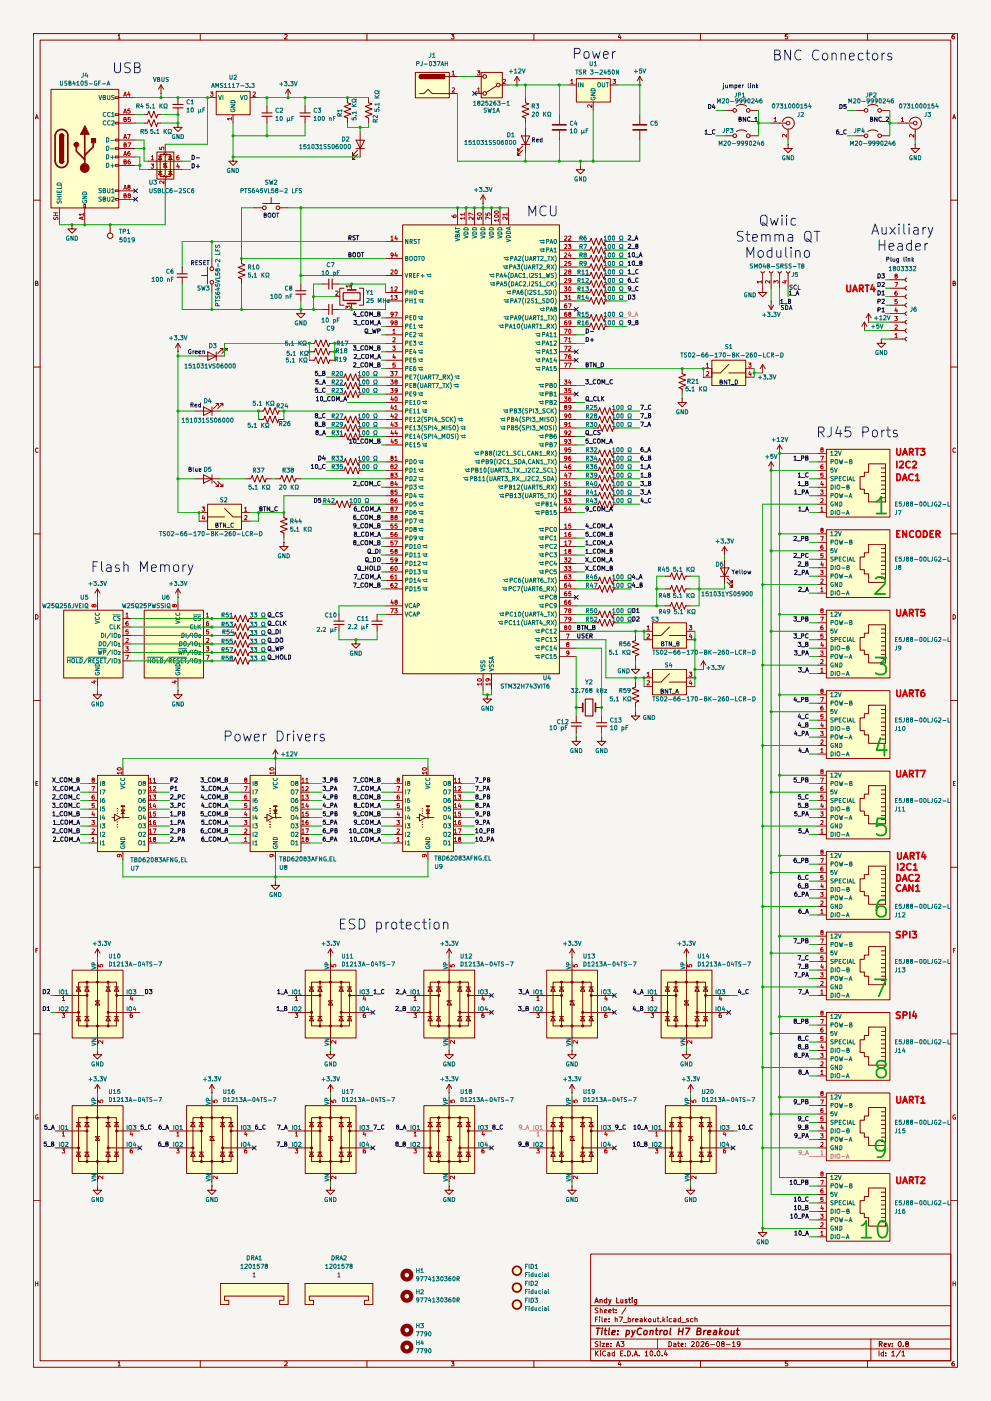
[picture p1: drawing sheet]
<svg xmlns="http://www.w3.org/2000/svg" width="297mm" height="420mm" viewBox="0 0 297 420" stroke-linecap="round" stroke-linejoin="round" font-family="sans-serif">
<path d="M0 0h297v420.1h-297z" fill="#f6f5f1"/>
<g fill="none" stroke="#8f0000" stroke-width=".3">
<path d="M10 10.1h277v399.9h-277zM12 12h273v396.1h-273zM35.4 10.8l.3-.5v1.4M35.4 11.7h.7M60 10.1v1.9M85.3 10.5l.6-.2 .2 .5-.8 .9h.8M110 10.1v1.9M135.3 10.3h.8l-.5 .5 .5 .2v.5l-.3 .2-.5-.2M160 10.1v1.9M185.7 10.3l-.4 1h.9M185.9 10.8v.9M210 10.1v1.9"/>
<path d="M236.1 10.3h-.7v.7l.5-.2 .2 .6-.2 .3-.5-.2M260 10.1v1.9M286 10.3l-.4 .1-.3 .5v.5l.3 .3 .4-.1v-.7l-.4-.1-.3 .3M10.6 35.6l.4-1.2 .4 1.2M10.7 35.3h.6M285.6 35.6l.4-1.2 .4 1.2M285.7 35.3h.6M10 60h2M285 60h2M10.7 85l.6-.1v-.5l-.6-.1v1.4h.5l.2-.4-.3-.3M285.7 85l.6-.1v-.5l-.6-.1v1.4h.5l.2-.4-.3-.3M10 110.1h2"/>
<path d="M285 110.1h2M11.4 134.5l-.2-.1a.71 .71 0 0 0-.6 .5 .71 .71 0 0 0 .2 .7h.6M286.4 134.5l-.2-.1a.71 .71 0 0 0-.6 .5 .71 .71 0 0 0 .2 .7h.6M10 160.1h2M285 160.1h2M10.7 184.3a.68 .68 0 0 1 .7 .7 .68 .68 0 0 1-.7 .7zM285.7 184.3a.68 .68 0 0 1 .7 .7 .68 .68 0 0 1-.7 .7zM10 210.1h2M285 210.1h2M10.8 234.9h.4M11.3 234.4h-.5v1.2h.5M285.7 234.9h.5"/>
<path d="M286.3 234.4h-.6v1.2h.6M10 260.1h2M285 260.1h2M10.8 285h.4M11.3 284.4h-.5v1.3M285.7 285h.5M286.3 284.4h-.6v1.3M10 310h2M285 310h2M11.3 334.4a.66 .66 0 0 0-.7 .4 .66 .66 0 0 0 .2 .8l.6-.1v-.4h-.2M286.3 334.4a.66 .66 0 0 0-.7 .4 .66 .66 0 0 0 .2 .8l.6-.1v-.4h-.2M10 360.1h2"/>
<path d="M177 376.1h108v32h-108zM285 360.1h2M10.7 384.4v1.3M10.7 385h.6M11.3 384.4v1.3M177 397.6h108M177 391.6h108M178.5 395.6h.5M179.2 395h-.7v1.4M179.2 392.3h-.7l-.1 .4 .8 .7-.1 .3h-.7M179.7 395v.1M179.7 395.5v.9"/>
<path d="M179.9 392.9l.5-.1 .1 .9M179.9 392.3v1.4M180.4 395v1.2l.3 .2M181.2 395.9l.7-.1-.1-.3-.6 .1 .1 .8h.5M181.2 393.3l.7-.2-.1-.3-.6 .1 .1 .8h.5M182.5 393.3l.7-.2-.1-.3-.6 .1v.8h.6M182.5 396.3v.1M182.5 395.5v.1M183.6 392.8h.5M183.8 392.3v1.2l.3 .2M184.4 395.6l.6-.1v.9M184.4 395v1.4"/>
<path d="M184.7 393.6v.1M184.7 392.8v.1M185.6 395h1l-.7 1.4M186.9 396.6h1.1M187.6 392.2l-1.2 1.9M188.3 395v1.4h.6l.1-.8-.7-.1M189.7 395.5v.9M190.1 395.5l-.4 .2M190.5 395.9l.8-.1-.1-.3-.7 .1 .1 .8h.6M191.9 395.5l.6 .1v.8h-.6v-.5l.6-.1M193.2 395v1.4M193.4 395.9l.4 .5"/>
<path d="M193.8 395.5l-.6 .5M194.5 395.6l.6-.1v.9l-.6-.1zM195.8 395.5l.1 .9 .5-.1M196.4 395.5v.9M196.9 395.5h.6M197.2 395v1.2l.3 .2M198 396.3v.1M198.7 395v1.4M198.9 395.9l.4 .5M199.3 395.5l-.6 .5M200 395v.1M200 395.5v.9"/>
<path d="M201.3 395.5h-.6l-.1 .2 .1 .7h.6M201.9 395.5l.7 .1v.8h-.7v-.5l.7-.1M204 395v1.4h-.6l-.1-.8 .7-.1M204.3 396.6h1.2M206.3 395.5l-.6 .1 .1 .3 .5 .1v.4h-.6M207.7 395.5h-.6l-.2 .2 .2 .7h.6M208.3 395.6l.6-.1 .1 .9M208.3 395v1.4M285.7 385h.6M285.7 384.4v1.3M286.3 384.4v1.3M35.4 408.7l.3-.4v1.3"/>
<path d="M35.4 409.6h.7M60 408.1v1.9M85.3 408.4l.6-.1 .2 .4-.8 .9h.8M110 408.1v1.9M135.3 408.3h.8l-.5 .6h.5v.6h-.8M160 408.1v1.9M177 404.5h108M177 401.6h108M178.5 405.1v1.6M178.6 405.8l.7 .9M179.2 402.4l-.6-.1-.2 .3 .1 .3 .7 .5-.2 .5-.6-.1M179.3 405.1l-.8 .9"/>
<path d="M179.9 402.3v.2M179.9 402.8v1.1M180 405.1v.2M180 405.6v1.1M180.4 402.8h.9l-.9 1.1h.9M181.5 405.3l-.1-.1a.67 .67 0 0 0-.8 .7 .67 .67 0 0 0 .9 .6M181.8 403.4l.7-.2-.2-.4-.5 .1v.9h.6M182.2 405.7h.5l.1 1M182.8 406l-.5 .1-.2 .2 .2 .4 .5-.1M183.1 403.7v.2M183.1 402.9v.1M184.1 405.7l-.4-.1-.2 .3 .1 .6 .5 .1"/>
<path d="M184.1 405.1v1.6M184.7 403.9l.6-1.6 .5 1.6M184.9 403.4h.7M185.7 408.3l-.4 .9h.9M185.9 408.8v.8M186 405.9h.5M186.1 402.3h.9l-.5 .6 .4 .1v.7l-.1 .2-.7-.2M186.8 405.1h-.8v1.6h.8M187.4 406.5v.2M188.1 405.1a.77 .77 0 0 1 .9 .8 .77 .77 0 0 1-.9 .8zM189.6 406.5v.2M190.1 406.7l.5-1.6 .5 1.6"/>
<path d="M190.2 406.2h.7M191.6 406.5v.2M193.4 405.6l.4-.5v1.6M193.4 406.7h.8M195.2 405.1a.82 .82 0 0 1 .5 .8 .82 .82 0 0 1-.5 .8l-.4-.6 .1-.7zM196.3 406.5v.2M197 405.4l.4-.3 .4 .3v.9l-.4 .4-.5-.6zM197 401.6v2.9M198.5 406.5v.2M199.5 405l-.4 1.1h1M199.8 405.6v1.1M200.5 402.3a.77 .77 0 0 1 .8 .8 .77 .77 0 0 1-.8 .8z"/>
<path d="M201.9 402.9l.7 .1v.9M202.6 403.2l-.7 .2v.4h.7M203.1 402.8h.6M203.3 402.3v1.3l.4 .3M204.1 403.4l.7-.2-.2-.4-.5 .2v.6l.2 .3 .4-.1M205.5 403.7v.2M205.5 402.9v.1M207.3 402.5l.6-.2 .2 .5-.9 1.1h.9M208.8 402.5l.2-.2a.82 .82 0 0 1 .6 .8 .82 .82 0 0 1-.6 .8l-.3-.6zM210 408.1v1.9M210.1 402.5l.6-.2 .3 .5-.9 1.1h.9M212.3 402.3h-.4a1.04 1.04 0 0 0-.2 1.5h.6l.1-.6-.3-.3-.6 .3"/>
<path d="M213 403.3h1.2M215.1 402.3l.5 .3-.1 1.2a.75 .75 0 0 1-.8-.6 .75 .75 0 0 1 .4-.9zM216.5 403l-.3-.4 .3-.3 .5 .1v.5l-.6 .1-.2 .3 .3 .6 .5-.1 .1-.5-.3-.3M217.8 403.3h1.1M219.5 402.8l.5-.5v1.6M219.5 403.9h.9M221.8 403l-.2 .3-.6-.3 .1-.6 .5-.1a1.12 1.12 0 0 1 0 1.5l-.5 .1M236.1 408.3h-.7v.6h.5l.2 .2-.1 .5-.6-.1M260 408.1v1.9M261 401.6v6.5M263.5 405.1v1.6M264.8 405.7l-.4-.1-.3 .3 .1 .7h.6"/>
<path d="M264.8 405.1v1.6M265.5 406.5v.2M265.5 405.7v.2M267.3 405.6l.4-.5v1.6M267.3 406.7h.8M269.9 405l-1.3 2M270.3 405.6l.5-.5v1.6M270.3 406.7h.9M286 408.3l-.5 .1-.2 .5 .2 .7h.5v-.7h-.4l-.3 .2"/>
</g>
<g fill="none" stroke="#8f0000" stroke-width=".34">
<path d="M178.3 390.7l.5-1.5 .5 1.5M178.5 390.3h.7M179.8 389.9l.6-.1 .1 .9M179.8 389.7v1M181.9 389.8l-.5-.1-.3 .3 .2 .7h.6M181.9 389.2v1.5M182.5 389.7l.3 1M183.1 389.7l-.6 1.5M184.8 389.2v1.5h.8M186.1 389.7v1l.6-.1M186.7 389.7v1M188 389.8l-.5-.1-.1 .3 .6 .3v.4h-.6"/>
<path d="M188.4 389.7h.6M188.6 389.2v1.3l.4 .2M189.5 389.2v.2M189.5 389.7v1M190.8 389.7v1.2l-.2 .3h-.4M190.8 389.8l-.4-.1-.2 .3v.7h.6M263.6 403.1l.7-.1 .1-.4-.2-.3h-.6v1.6M263.9 403.1l.5 .8M265 403.4l.7-.2-.2-.4-.5 .2v.6l.2 .3 .4-.1M266.2 402.8l.3 1.1 .5-1.1M267.5 403.7v.2M267.5 402.9v.1"/>
<path d="M269.3 402.6l.2-.2a.68 .68 0 0 1 .7 .7 .68 .68 0 0 1-.7 .7l-.3-.5zM270.8 403.7v.2M271.7 403l-.3-.3 .1-.3h.6l.2 .2-.2 .3-.6 .1a.48 .48 0 0 0 0 .7 .48 .48 0 0 0 .7 0l.1-.4-.4-.3"/>
</g>
<g fill="none" stroke="#8f0000" stroke-width=".42">
<path d="M178.8 398.3h1.1M179.3 398.3l-.3 2M180.5 399l-.2 1.3M180.6 398.3v.2M181.1 399h.8M181.5 398.3l-.2 1.7 .4 .3M182.7 398.3l-.3 1.7 .3 .3M183.4 399.7l1-.3v-.3h-.8l-.3 .9 .3 .3 .6-.1M185.3 399.1v.1M187.7 399.1l.6-.1 .4 .3-.3 .9h-.7M187.8 399l-.2 1.9M189.4 399l.3 1.3"/>
<path d="M190.4 399l-1.2 1.9M192.3 398.5l-.1-.1a.97 .97 0 0 0-1.1 .7 .97 .97 0 0 0 .6 1.2l.5-.2M193.1 399.2l.3-.2 .5 .2-.1 1-.8-.1zM194.9 399.2l.8-.1-.1 1.2M194.9 399l-.1 1.3M196.5 399h.7M196.8 398.3l-.2 1.7 .5 .3M197.9 399l-.2 1.3M198.5 399l-.7 .3M199.1 399.2l.3-.2 .5 .2-.1 1-.8-.1zM201 398.3l-.2 1.7 .2 .3M203.5 399.2h1.1"/>
<path d="M203.6 398.3l-.3 2M204.8 398.3l-.3 2M205.5 398.3h1.3l-1.1 2M209 399.2l1-.1v-.6l-.9-.2-.3 2h.8l.5-.4-.1-.5-.3-.2M211 399l-.1 1.3M211.6 399l-.6 .3M212.1 399.7l1-.3v-.3l-.6-.1-.4 .2v1h.8M214 399.1h.8l-.1 1.2M214.8 399.4l-.7 .1-.4 .5 .3 .3 .7-.1M215.9 398.3l-.3 2M215.9 399.5l.5 .8M216.5 399l-.8 .8"/>
<path d="M217.4 399.2l.3-.2 .5 .2-.1 1-.8-.1zM219.2 399v1.2l.7-.1M220.1 399l-.2 1.3M220.8 399h.7M221.1 398.3l-.2 1.9 .5 .1M185.2 400.1l-.1 .2"/>
</g>
<g fill="#ffffc9">
<path d="M47 45.6h5.1v8.1h-5.1z"/>
<path d="M64.8 27.3h10.1v7.1h-10.1z"/>
<path d="M124.5 21.7h10.1v7.6h-10.1z"/>
<path d="M15.2 26.8h20.4v35.5h-20.4z"/>
<path d="M247.6 255.4h19.1v20.3h-19.1z"/>
<path d="M247.6 279.5h19.1v20.3h-19.1z"/>
<path d="M247.6 303.6h19.1v20.3h-19.1z"/>
<path d="M247.6 327.7h19.1v20.4h-19.1z"/>
<path d="M247.6 351.9h19.1v20.3h-19.1z"/>
<path d="M198.1 290.9h15.3v20.3h-15.3z"/>
<path d="M199.4 331.6h15.2v20.3h-15.2z"/>
<path d="M163.8 331.6h15.3v20.3h-15.3z"/>
<path d="M163.8 290.9h15.3v20.3h-15.3z"/>
<path d="M172.7 23.5h10.2v7.1h-10.2z"/>
<path d="M144.2 21.7h6.3v7.6h-6.3z"/>
<path d="M213.4 108h10.1v7.7h-10.1z"/>
<path d="M55.9 331.6h15.2v20.3h-15.2z"/>
<path d="M66 384.9h20.4v6.3h-2.6v-1.2h1.3v-1.3h-17.8v1.3h1.3v1.2h-2.6v-6.3h20.4z"/>
<path d="M91.4 384.9h20.4v6.3h-2.6v-1.2h1.3v-1.3h-17.8v1.3h1.3v1.2h-2.6v-6.3h20.4z"/>
<path d="M74.9 232.5h15.3v22.9h-15.3z"/>
<path d="M19 183h17.8v20.3h-17.8z"/>
<path d="M29.2 232.5h15.2v22.9h-15.2z"/>
<path d="M120.6 232.5h15.3v22.9h-15.3z"/>
<path d="M91.4 290.9h15.3v20.3h-15.3z"/>
<path d="M127 290.9h15.2v20.3h-15.2z"/>
<path d="M127 331.6h15.2v20.3h-15.2z"/>
<path d="M91.4 331.6h15.3v20.3h-15.3z"/>
<path d="M21.6 290.9h15.2v20.3h-15.2z"/>
<path d="M21.6 331.6h15.2v20.3h-15.2z"/>
<path d="M247.6 134.7h19.1v20.3h-19.1z"/>
<path d="M247.6 158.8h19.1v20.4h-19.1z"/>
<path d="M247.6 183h19.1v20.3h-19.1z"/>
<path d="M195.6 200.7h10.1v7.7h-10.1z"/>
<path d="M195.6 186.8h10.1v7.6h-10.1z"/>
<path d="M247.6 207.1h19.1v20.3h-19.1z"/>
<path d="M247.6 231.2h19.1v20.3h-19.1z"/>
<path d="M62.2 151.2h10.2v7.6h-10.2z"/>
<path d="M43.2 183h17.8v20.3h-17.8z"/>
<path d="M120.6 67.4h47v134.6h-47z"/>
<circle cx="154.9" cy="386.2" r="1.31"/>
<circle cx="154.9" cy="381.1" r="1.31"/>
<circle cx="154.9" cy="391.2" r="1.31"/>
</g>
<path d="M57.6 46.6h.5l.2 .2v.7l-.5 .3h-.2zM57.6 49.1h.5l.2 .3v.6l-.5 .4h-.2zM58.8 47.3h1M58.8 49.9h1M59.4 49.4v1" fill="none" stroke="#0c0c0c" stroke-width=".3"/>
<g fill="none" stroke="#8f0000" stroke-width=".3">
<path d="M43.2 36.9h1l.4-1 .8 2 .7-2 .8 2 .3-1h1.1M48.3 28h.1M48.3 25.5l.7 1.3M48.3 25.5l-.8 1.3M48.3 25.5v2.5M53.3 36.9v1.3h1.3l-1.3 1.3-1.2-1.3h1.2M53.3 36.9h.1M53.3 29.3v2M53.3 32.3v2.1M62.2 29.3h2.6M64.8 27.4h10.2v7h-10.2zM69.8 34.4v2.5"/>
<path d="M74.9 29.3h2.6M91.4 31.8v2.1M91.4 34.9v2M107.9 39.5v7.6M124.5 21.7h10.2v7.6h-10.2zM125.8 28.1h1.2l1.3-1.3 1.3 1.3h5.1M126.3 22.4a.64 .64 0 0 0-.7 .6 .64 .64 0 0 0 .7 .6M44.4 48.3h10.2M44.4 50.9h10.2M47 45.6h5.1v8.1h-5.1zM47.5 51.4h1M47.5 46.8h1"/>
<path d="M48 46.8l.5 1h-1zM48 51.4l.5 1h-1zM49 46.3h-1v6.6h1M49.5 43.3v2.5l-.5 .5h1l-.5 .5v5.6l-.5 .5h1l-.5 .5v2.6M49.5 49.1l.5 1h-1zM50 49.1h-1v.3M50 46.3h1.1v6.6h-1.1M50.5 51.4h1.1M50.5 46.8h1.1M51.1 46.8l.5 1h-1.1zM51.1 51.4l.5 1h-1.1zM69.8 47.1v1.2h1.3l-1.3 1.3-1.2-1.3h1.2"/>
<path d="M69.8 47.1h.1M106.7 42h2.6l-1.3 2.6zM106.7 44.6h2.6M107.2 46.3l-1.5 1.5v-.7v.7h.7M107.2 45l-1.5 1.6v-.8v.8h.7"/>
</g>
<path d="M48 48.3h.1M49.1 46.3h.1M49.1 52.9h.1M50.1 46.3h.1M50.1 52.9h.1M51.1 50.9h.1" fill="none" stroke="#8f0000" stroke-width=".51"/>
<path d="M63.1 27.6h.7l-.4 .5 .4 .1v.5l-.2 .2-.5-.2M69.4 35.6h-1.2l.3 .4M69.4 35.2v.8M75.9 27.7h.6v.4l-.7 .8h.7M45.3 49.2h.8l-.5 .5 .5 .1v.5l-.3 .2-.5-.2M45.4 47l.3-.3v1.2M45.4 47.9h.7M47.8 44.2v.6l.6 .1v-.7h.6v.7M49.1 54.3v.8l-.9-.8-.4 .2 .2 .5M53.3 49.1l-.3 .9h.8M53.6 46.7l-.6 .2v.9l.3 .1 .4-.1-.1-.6-.6 .1M53.6 49.6v.9" fill="none" stroke="#b20000" stroke-width=".3"/>
<path d="M51.8 31.3h3.1M51.8 32.3h3.1M89.9 33.9h3.1M89.9 34.9h3.1" fill="none" stroke="#8f0000" stroke-width=".34"/>
<path d="M65.5 28.6l.5 1.3 .4-1.3M66.8 28.6v1.3M69.2 31.4h1.2l-1.2 .8h1.2M69.3 32.8a.57 .57 0 0 0 .5 .7 .57 .57 0 0 0 .5-.8h-.5v.2M69.3 30.2h1l.1 .6h-1.2zM72.1 28.6l.4 1.3 .4-1.3M73.4 28.6l.6 .2a.79 .79 0 0 1-.3 1.1h-.1a.84 .84 0 0 1-.2-1.3z" fill="none" stroke="#006f6f" stroke-width=".3"/>
<path d="M125.8 22.5l.5-.1v1.2l-.6-.4z" fill="#8f0000"/>
<path d="M126.3 22.4a.64 .64 0 0 0-.7 .6 .64 .64 0 0 0 .7 .6" fill="none" stroke="#8f0000" stroke-width=".3"/>
<path d="M126.3 22.3h7v1.3h-7z" fill="#8f0000"/>
<g fill="none" stroke="#8f0000" stroke-width=".3">
<path d="M15.3 26.8h20.3v35.6h-20.3zM34.5 29h1.1v.5h-1.1zM34.5 34.1h1.1v.5h-1.1zM34.5 36.7h1.1v.5h-1.1zM43.2 34.4h1l.4-1 .8 2 .7-2 .8 2 .3-1h1.1M80 31.8v2.1M80 34.9v2M86.4 29.3h.1M86.4 26.8l-.8 1.2M86.4 26.8l.7 1.2M86.4 26.8v2.5M104.1 29.3v1.5l1.1 .4-2.1 .7 2.1 .8-2.1 .7 2.1 .8-2.1 .8 1 .4v1.5"/>
<path d="M110.5 29.3v1.5l1 .4-2 .7 2 .8-2 .7 2 .8-2 .8 1 .4v1.5M126.3 22.3h7v1.3h-7zM133.4 23h1.3M134.6 22.9h2.6M134.6 28h2.6M34.5 41.7h1.1v.5h-1.1zM34.5 44.3h1.1v.5h-1.1zM34.5 46.8h1.1v.5h-1.1zM34.5 49.4h1.1v.5h-1.1zM34.5 57h1.1v.5h-1.1zM34.5 59.5h1.1v.5h-1.1zM81.3 59.3v1.7"/>
<path d="M21.6 67.4v1.3h1.3l-1.3 1.2-1.3-1.2h1.3M21.6 67.4h.1M25.1 61.3h.6v1h-.6zM33 67.4v2.5M63.5 77.6v2.5M72.4 77.6v1.5l1 .3-2 .8 2 .7-2 .8 2 .8-2 .7 1 .5v1.5M76.2 62.3h2.5M78.7 61h5.1M83.8 62.3h2.6M54.6 80.1v2M54.6 83.1v2.1M60.5 82.6h1.7"/>
<path d="M62.2 80.1v5.1M63.5 85.2v2.5M90.2 85.2v2M90.2 88.2v2.1M96.5 85.2h2.1M96.5 92.8h2.1M99.6 85.2h2M99.6 92.8h2M100.3 89h1.6M103.1 86.4h-1.2v5.1h1.2M105.4 85.2v1.8M105.4 91v1.8"/>
<path d="M107.7 86.4h1.3v5.1h-1.3M53.3 105.5h.1M53.3 103l-.7 1.2M53.3 103l.8 1.2M53.3 103v2.5"/>
<circle cx="33" cy="70.7" r=".8"/>
<circle cx="79.2" cy="62.3" r=".55"/>
<circle cx="83.3" cy="62.3" r=".55"/>
<circle cx="63.5" cy="84.7" r=".55"/>
<circle cx="63.5" cy="80.6" r=".55"/>
</g>
<path d="M135.6 21.6l.3-.3v1.2M135.6 26.4h.6v.4l-.7 .8h.7M135.6 22.5h.6M100.6 87.4l.5-.1 .2 .2-.7 1.1h.7M103.7 92.5v-.7l.5 .4 .1-.3h.6v.6M105 85.8h-1.3l.4 .4M105 85.4v.8" fill="none" stroke="#b20000" stroke-width=".3"/>
<path d="M78.5 33.9h3M78.5 34.9h3M53.1 82.1h3M53.1 83.1h3M88.6 87.2h3.1M88.6 88.2h3.1M98.6 83.7v3M98.6 91.3v3M99.6 83.7v3M99.6 91.3v3M102.9 87.8h5v2.3h-5z" fill="none" stroke="#8f0000" stroke-width=".34"/>
<path d="M104.6 71.4h.5l.1-.6-.6-.1v1.3M104.6 76.4l.6-.3-.1-.3h-.5v1.2h.5l.1-.5-.2-.1M104.8 71.4l.4 .6M105.9 75.8h.5l.2 .4-.3 .8h-.4l-.2-.4zM106.5 70.7h-.6l-.2 .3 .8 .7-.2 .3-.6-.1M106.8 70.7h.8M107.2 70.7v1.3M107.3 75.8h.5l.1 .4v.7l-.3 .1h-.2l-.3-.4zM108.3 75.8h.8M108.6 75.8v1.2" fill="none" stroke="#0c0c0c" stroke-width=".3"/>
<path d="M16.5 40.7v7.6M104.1 87h2.6M104.1 91h2.6" fill="none" stroke="#8f0000" stroke-width=".51"/>
<path d="M17.8 40.7h1.2v7.6h-1.2z" fill="#8f0000"/>
<path d="M17.8 40.8h1.3v7.6h-1.3zM17.9 40.8a.64 .64 0 0 1 .6-.7 .64 .64 0 0 1 .6 .7" fill="none" stroke="#8f0000" stroke-width=".3"/>
<path d="M18.1 40.3l.6-.1 .4 .6h-1.2z" fill="#8f0000"/>
<path d="M17.9 40.8a.64 .64 0 0 1 .6-.7 .64 .64 0 0 1 .6 .7M17.9 48.4a.64 .64 0 0 0 .6 .6 .64 .64 0 0 0 .6-.6" fill="none" stroke="#8f0000" stroke-width=".3"/>
<path d="M16.6 40.7a1.91 1.91 0 0 1 1.9-1.9 1.91 1.91 0 0 1 1.9 1.9M16.6 48.4a1.91 1.91 0 0 0 1.9 1.8 1.91 1.91 0 0 0 1.9-1.8" fill="none" stroke="#8f0000" stroke-width=".51"/>
<path d="M17.9 48.4h1.2a.64 .64 0 0 1-.6 .6 .64 .64 0 0 1-.6-.6z" fill="#8f0000"/>
<path d="M17.9 48.4a.64 .64 0 0 0 .6 .6 .64 .64 0 0 0 .6-.6" fill="none" stroke="#8f0000" stroke-width=".3"/>
<path d="M20.3 40.7v7.6" fill="none" stroke="#8f0000" stroke-width=".51"/>
<circle cx="22.9" cy="43.3" r=".72" fill="#8f0000"/>
<circle cx="22.9" cy="43.4" r=".72" fill="none" stroke="#8f0000" stroke-width=".3"/>
<path d="M25.4 37.7l1.3 2.6h-2.5z" fill="#8f0000"/>
<path d="M25.4 37.7l1.3 2.6h-2.5z" fill="none" stroke="#8f0000" stroke-width=".3"/>
<path d="M22.9 44v1.3l2.5 2.5M25.4 40.2v10.2M27.9 42.8v1.2l-2.5 2.6" fill="none" stroke="#8f0000" stroke-width=".51"/>
<circle cx="25.4" cy="50.4" r="1.31" fill="#8f0000"/>
<circle cx="25.4" cy="50.4" r="1.31" fill="none" stroke="#8f0000" stroke-width=".3"/>
<path d="M27.3 41.5h1.3v1.3h-1.3z" fill="#8f0000"/>
<g fill="none" stroke="#8f0000" stroke-width=".3">
<path d="M35.6 29.3h5M35.6 34.4h5M35.6 36.9h5M27.4 41.5h1.3v1.3h-1.3zM35.6 47.1h5M35.6 42h5M35.6 57.2h5M35.6 49.6h5M35.6 44.5h5M35.6 59.8h5M17.8 62.3v5.1M25.4 62.3v5.1"/>
<path d="M245.1 259.2h2.5M245.1 256.6h2.5M247.7 255.4h19v20.3h-19zM260.3 259.8h5.1v11.4h-5.1v-2.6h-1.2v-1.2h-1.3v-3.8h1.3v-1.3h1.2zM245.1 274.4h2.5M245.1 271.9h2.5M245.1 269.3h2.5M245.1 266.8h2.5M245.1 264.2h2.5M245.1 261.7h2.5M247.7 279.5h19v20.3h-19zM264.2 264.8h1.2"/>
<path d="M264.2 266.1h1.2M264.2 267.4h1.2M264.2 268.6h1.2M264.2 269.9h1.2M264.2 261h1.2M264.2 262.3h1.2M264.2 263.6h1.2M198 298.5h4.6M198.2 291h15.2v20.3h-15.2zM200.1 294.6h11.4v13.1h-11.4zM202.6 294.6v13.1M209 294.6v13.1"/>
<path d="M245.1 298.5h2.5M245.1 296h2.5M245.1 293.5h2.5M245.1 290.9h2.5M245.1 288.4h2.5M245.1 285.8h2.5M245.1 283.3h2.5M245.1 280.8h2.5M260.3 283.9h5.1v11.4h-5.1v-2.5h-1.2v-1.3h-1.3v-3.8h1.3v-1.3h1.2zM264.2 289h1.2M264.2 290.2h1.2M264.2 291.5h1.2"/>
<path d="M264.2 292.8h1.2M264.2 294h1.2M264.2 285.2h1.2M264.2 286.4h1.2M264.2 287.7h1.2M198.1 303.6h2M245.1 317.6h2.5M245.1 315h2.5M245.1 312.5h2.5M245.1 310h2.5M245.1 307.4h2.5M245.1 304.9h2.5"/>
<path d="M247.7 303.7h19v20.3h-19zM260.3 308h5.1v11.4h-5.1v-2.5h-1.2v-1.3h-1.3v-3.8h1.3v-1.2h1.2zM264.2 313.1h1.2M264.2 314.4h1.2M264.2 315.6h1.2M264.2 316.9h1.2M264.2 318.2h1.2M264.2 309.3h1.2M264.2 310.6h1.2M264.2 311.8h1.2M245.1 322.7h2.5M245.1 320.1h2.5"/>
<path d="M245.1 339.2h2.5M245.1 336.6h2.5M245.1 334.1h2.5M245.1 331.6h2.5M245.1 329h2.5M247.7 327.8h19v20.3h-19zM260.3 332.1h5.1v11.5h-5.1v-2.6h-1.2v-1.2h-1.3v-3.8h1.3v-1.3h1.2zM264.2 337.2h1.2M264.2 338.5h1.2M264.2 339.8h1.2M264.2 333.4h1.2M264.2 334.7h1.2"/>
<path d="M264.2 336h1.2M245.1 344.3h2.5M245.1 341.7h2.5M245.1 358.2h2.5M245.1 355.7h2.5M245.1 353.1h2.5M247.7 351.9h19v20.3h-19zM260.3 356.3h5.1v11.4h-5.1v-2.5h-1.2v-1.3h-1.3v-3.8h1.3v-1.3h1.2zM264.2 341h1.2M264.2 342.3h1.2M264.2 357.5h1.2M264.2 358.8h1.2"/>
<path d="M228.6 368.4v1.3h-1.3l1.3 1.2 1.3-1.2h-1.3M228.6 368.4h.1M245.1 370.9h2.5M245.1 368.4h2.5M245.1 365.8h2.5M245.1 363.3h2.5M245.1 360.8h2.5M264.2 361.4h1.2M264.2 362.6h1.2M264.2 363.9h1.2M264.2 365.2h1.2M264.2 366.4h1.2"/>
<path d="M264.2 360.1h1.2"/>
</g>
<g fill="none" stroke="#b20000" stroke-width=".3">
<path d="M37.1 28.9l.4-1.3 .4 1.3M37.1 34l.4-1.3 .4 1.3M37.2 35.8l.6-.1v-.4l-.6-.1v1.3h.5l.2-.4-.3-.3M37.2 28.5h.6M37.2 33.6h.6M38.6 27.5l-.3 .9h.7M38.9 28v.9M38.9 32.7h-.5l-.1 .6 .6-.1 .1 .5-.2 .3-.5-.2M39 35.2h-.6v.6l.5-.1 .2 .5-.2 .3-.5-.2M37.1 46.7l.4-1.3 .4 1.3M37.1 41.6l.4-1.3 .4 1.3M37.1 56.8l.4-1.3 .4 1.3"/>
<path d="M37.2 48.5l.6-.1v-.4l-.6-.1v1.3h.5l.2-.4-.3-.3M37.2 43.4l.6-.1v-.4l-.6-.1v1.3h.5l.2-.4-.3-.3M37.2 58.7l.6-.1v-.4l-.6-.1v1.3h.5l.2-.5-.3-.2M37.2 46.3h.6M37.2 41.2h.6M37.2 56.5h.6M38.2 40.3h.8l-.5 1.3M38.4 42.8h.8l-.6 1.3M38.5 56l-.1-.4h.5v.4l-.6 .3 .2 .5 .5-.2-.2-.6M38.6 58.6l-.2-.4h.6v.3l-.6 .3 .2 .6 .5-.3-.2-.5M38.9 45.4l-.5 .1-.1 .9 .2 .3 .5-.3-.1-.5-.6 .2M38.9 47.9l-.4 .1-.1 .9 .2 .3 .5-.3-.2-.5-.5 .2"/>
<path d="M16.1 64.6h1.3M16.1 63.8h1.3M16.2 65.1l-.1 .5 .2 .3 .4-.2 .1-.5h.5v.7M16.7 63.8v.8M24.6 65.1v.6M25 65l-1.3 .4 1.3 .5M25 64.3h-1.3l.3 .4M25 63.9v.8M246 257.5h.8l-.5 1.2M246.3 255.4h-.3v-.4h.7l-.1 .4-.6 .2v.4l.3 .2 .4-.2v-.4l-.2-.2M246 267.6h.7l-.4 .5 .4 .1v.5l-.2 .2-.5-.2M246 273l.4-.3v1.3"/>
<path d="M246 270.3h.7v.4l-.7 .7h.7M246 274h.7M246.3 265l-.3 .9h.8M246.3 279.6l-.3-.1v-.4h.7l-.1 .5-.6 .1v.5l.3 .1 .4-.1v-.5l-.2-.1M246.6 260l-.6 .3v.8l.3 .2 .4-.2-.1-.6-.6 .2M246.6 265.5v.9M246.7 262.6h-.7v.5h.7l-.1 .6h-.6M246 291.8h.7l-.4 .5 .4 .1v.5l-.2 .1-.5-.1M246 281.6h.8l-.5 1.3M246 297.2l.4-.4v1.3M246 294.4h.7v.4l-.7 .8h.7M246 298.1h.7"/>
<path d="M246.3 289.1l-.3 1h.8M246.6 284.1l-.6 .3v.8l.3 .2 .4-.2-.1-.6-.6 .2M246.6 289.6v.9M246.7 286.7h-.7v.6h.7l-.1 .6-.6-.1M246 315.9h.7l-.4 .5 .4 .1v.5l-.2 .2-.5-.2M246 305.7h.8l-.5 1.3M246 318.5h.7v.4l-.7 .8h.7M246.3 313.3l-.3 .9h.8M246.3 303.7l-.3-.1v-.3h.7l-.1 .4-.6 .2v.4l.3 .2 .4-.2v-.4l-.2-.2M246.6 308.3l-.6 .2v.9l.3 .1 .4-.1-.1-.6-.6 .1M246.6 313.8v.8M246.7 310.8h-.7v.6h.7l-.1 .6-.6-.1"/>
<path d="M246 329.9h.8l-.5 1.2M246 321.3l.4-.3v1.2M246 322.2h.7M246.3 337.4l-.3 .9h.8M246.3 327.8l-.3-.1v-.3h.7l-.1 .4-.6 .2v.4l.3 .2 .4-.2v-.4l-.2-.2M246.6 332.4l-.6 .3v.8l.3 .2 .4-.2-.1-.6-.6 .2M246.6 337.9v.9M246.7 334.9h-.7v.6h.7l-.1 .6-.6-.1M246 340h.7l-.4 .5 .4 .1v.5l-.2 .2-.5-.2M246 354h.8l-.5 1.3M246 342.6h.7v.5l-.7 .7h.7M246.3 352l-.3-.1v-.4h.7l-.1 .5-.6 .1v.5l.3 .1 .4-.1v-.5l-.2-.1"/>
<path d="M246.6 356.5l-.6 .3v.8l.3 .2 .4-.2-.1-.6-.6 .2M246.7 359.1h-.7v.6h.7l-.1 .6-.6-.1M246 364.2h.7l-.4 .5h.4v.6l-.2 .1-.5-.1M246 369.6l.4-.4v1.3M246 366.8h.7v.4l-.7 .8h.7M246 370.5h.7M246.3 361.5l-.3 1h.8M246.6 362v.9"/>
</g>
<g fill="none" stroke="#006f6f" stroke-width=".3">
<path d="M29.6 28.6l.5 1.3 .4-1.3M30.9 29.2l.6-.1 .1-.4-.7-.1v1.3h.5l.3-.4-.1-.3h-.3M31.7 33.8l-.5-.1a.63 .63 0 0 0-.3 .8 .63 .63 0 0 0 .8 .3M31.7 36.3l-.5-.1a.63 .63 0 0 0-.3 .9 .63 .63 0 0 0 .8 .2M32.2 28.6v1l.2 .3 .5-.3v-1M33 33.8l-.6-.1a.63 .63 0 0 0-.2 .8 .63 .63 0 0 0 .8 .3M33 36.3l-.6-.1a.63 .63 0 0 0-.2 .9 .63 .63 0 0 0 .8 .2M33.4 34l.5-.3v1.3M33.4 36.3l.7-.1 .1 .2-.8 1.1h.8M33.4 35h.8M34.2 28.6l-.8 .2 .3 .4 .4 .1v.5h-.7M17.1 57.1v.6h1.3v-.6"/>
<path d="M17.1 59.7h1.3M17.1 58.9h1.3M17.1 58.3h1.3M17.2 55l.8-.1 .3 .1 .1 .5h-1.3zM17.7 57.3v.4M17.7 58.9v.8M18.4 56v.6h-1.3M24.7 58.8h1.3l-1.3 .8h1.3M24.9 57.7h.9l.2 .6h-1.3zM30.4 56.6l-.8 .1 .3 .4 .4 .1v.5h-.7M30.4 59.1l-.8 .2 .3 .4 .4 .1v.5h-.7M30.9 57.1h.6l.1-.5h-.7v1.2h.5l.3-.4-.1-.3h-.3"/>
<path d="M30.9 59.7l.6-.1 .1-.4-.7-.1v1.3h.5l.3-.5-.1-.2h-.3M31.9 46.4h.5l.2 .3v.6l-.4 .4h-.3zM31.9 41.3h.5l.2 .3v.6l-.4 .4h-.3zM31.9 48.9h.5l.2 .3v.7l-.4 .3h-.3zM31.9 43.9h.5l.2 .2v.7l-.4 .3h-.3zM32.2 56.6v1l.2 .2 .5-.2v-1M32.2 59.1v1l.2 .3 .5-.3v-1M33.2 47.2h.9M33.2 42.1h.9M33.2 49.7h.9M33.2 44.6h.9M33.4 56.9l.5-.3v1.2"/>
<path d="M33.4 59.2l.7-.1 .1 .2-.8 1.1h.8M33.4 57.8h.8M33.7 46.7v1M33.7 49.2v1M17.2 60.2v.7h.4l.2-.5 .3-.2 .3 .3-.1 .5M24.8 60.2a.57 .57 0 0 0 .6 .8 .57 .57 0 0 0 .4-.9h-.4v.3M249 256.3l.3-.4v1.3M249 257.2h.8M249.1 259.1h.6l.1-.5-.7-.1v1.3M250.2 256l.7-.1 .1 .2-.8 1.1h.8M250.4 258.5h.6l.1 .4-.1 .8-.4 .1a.84 .84 0 0 1-.2-1.3zM251.3 255.9l.4 1.3 .4-1.3"/>
<path d="M251.5 258.5l.4 1.3 .2-1 .2 1 .3-1.3M253.2 259.2h.9M254.7 259.1l.6-.1v-.5h-.6v1.3h.5l.2-.5-.3-.2M249.1 273.7h.5l.2 .3v.7l-.5 .3h-.2zM249.1 269.2h.6l.1-.5-.7-.1v1.3M249.1 266.1h.5l.2 .3v.6l-.5 .4h-.2zM249.7 261h-.6l-.1 .6 .5-.1 .3 .5-.3 .3-.5-.2M249.8 271.2h-.5a.66 .66 0 0 0-.3 .8 .66 .66 0 0 0 .8 .4v-.5h-.2M249.8 263.6l-.8 .1 .8 .7-.3 .4h-.5M250.1 261l.4 1.3 .5-1.3M250.3 264.2h.6l.1-.5-.7-.1v1.2M250.4 266.1v1.3"/>
<path d="M250.4 273.7v1.3M250.4 268.6h.6l.1 .5-.1 .7-.4 .1a.84 .84 0 0 1-.2-1.3zM251 273.7l.7 .2v.8l-.5 .3a.84 .84 0 0 1-.2-1.3zM251 271.2v1.3l-.6-1.3v1.3M251 266.1l.7 .2v.8l-.5 .3a.84 .84 0 0 1-.2-1.3zM251.5 268.6l.4 1.3 .2-.9 .2 .9 .3-1.3M251.5 264.2h.5M251.7 271.2a.65 .65 0 0 1 .7 .5 .65 .65 0 0 1-.4 .8h-.3zM252.1 263.6h-.6v1.2h.6M252.3 274.5h.9M252.3 266.9h.9M253.2 269.4h.9"/>
<path d="M253.4 263.7l-.5-.1a.61 .61 0 0 0-.3 .8 .61 .61 0 0 0 .8 .3M253.7 275l.4-1.3 .4 1.3M253.8 266.7l.6-.1v-.5h-.6v1.3h.5l.3-.4-.3-.3M253.8 274.6h.6M254 263.6v1.2M254.4 264.8l.4-1.2 .5 1.2M254.5 269.9l.4-1.3 .5 1.3M254.5 264.4h.6M254.7 269.5h.6M255.7 263.6v1.2h.6M249 280.4l.3-.3v1.2M249 281.3h.8"/>
<path d="M249.1 297.9h.5l.2 .2v.7l-.5 .3h-.2zM249.1 293.4h.6l.1-.5-.7-.1v1.2M249.1 290.2h.5l.2 .3v.7l-.5 .3h-.2zM249.1 283.2h.6l.1-.5-.7-.1v1.3M249.7 285.2h-.6l-.1 .5 .5-.1 .3 .6-.3 .2-.5-.1M249.8 295.3h-.5a.66 .66 0 0 0-.3 .8 .66 .66 0 0 0 .8 .4v-.5h-.2M249.8 287.7l-.8 .2 .8 .6-.3 .5-.5-.1M250.1 285.2l.4 1.2 .5-1.2M250.2 280.2l.7-.1 .1 .1-.8 1.1h.8M250.3 288.3h.6l.1-.4-.7-.2v1.3M250.4 290.2v1.3M250.4 297.9v1.2"/>
<path d="M250.4 292.8h.6l.1 .4-.1 .8h-.4a.84 .84 0 0 1-.2-1.2zM250.4 282.6h.6l.1 .4-.1 .8-.4 .1a.84 .84 0 0 1-.2-1.3zM251 297.9l.7 .1v.9l-.5 .2a.84 .84 0 0 1-.2-1.2zM251 295.3v1.3l-.6-1.3v1.3M251 290.2l.7 .2v.9l-.5 .2a.84 .84 0 0 1-.2-1.3zM251.3 280.1l.4 1.2 .4-1.2M251.5 292.8l.4 1.2 .2-.9 .2 .9 .3-1.2M251.5 282.6l.4 1.3 .2-.9 .2 .9 .3-1.3M251.5 288.3h.5M251.7 295.3a.65 .65 0 0 1 .7 .5 .65 .65 0 0 1-.4 .8h-.3zM252.1 287.7h-.6v1.3h.6M252.3 298.6h.9"/>
<path d="M252.3 291h.9M253.2 293.5h.9M253.2 283.4h.9M253.4 287.8l-.5-.1a.61 .61 0 0 0-.3 .8 .61 .61 0 0 0 .8 .3M253.7 299.1l.4-1.2 .4 1.2M253.8 290.8l.6-.1v-.5h-.6v1.3h.5l.3-.4-.3-.3M253.8 298.7h.6M254 287.7v1.3M254.4 289l.4-1.3 .5 1.3M254.5 294l.4-1.2 .5 1.2M254.5 288.5h.6M254.7 283.2l.6-.1v-.5h-.6v1.3h.5l.2-.4-.3-.3"/>
<path d="M254.7 293.6h.6M255.7 287.7v1.3h.6M249 304.5l.3-.3v1.3M249 305.5h.8M249.1 317.5h.6l.1-.5-.7-.1v1.3M249.1 314.4h.5l.2 .2v.7l-.5 .3h-.2zM249.1 307.3h.6l.1-.5-.7-.1v1.3M249.7 309.3h-.6l-.1 .6 .5-.2 .3 .6-.3 .3-.5-.2M249.8 319.4h-.5a.66 .66 0 0 0-.3 .9 .66 .66 0 0 0 .8 .3v-.5h-.2M249.8 311.8l-.8 .2 .8 .7-.3 .4-.5-.1M250.1 309.3l.4 1.3 .5-1.3M250.2 304.3l.7-.1 .1 .2-.8 1.1h.8"/>
<path d="M250.3 312.4h.6l.1-.4-.7-.2v1.3M250.4 314.4v1.2M250.4 316.9h.6l.1 .4-.1 .8-.4 .1a.84 .84 0 0 1-.2-1.3zM250.4 306.7h.6l.1 .5-.1 .7-.4 .1a.84 .84 0 0 1-.2-1.3zM251 319.4v1.3l-.6-1.3v1.3M251 314.4l.7 .1v.9l-.5 .2a.84 .84 0 0 1-.2-1.2zM251.3 304.2l.4 1.3 .4-1.3M251.5 316.9l.4 1.3 .2-1 .2 1 .3-1.3M251.5 306.7l.4 1.3 .2-.9 .2 .9 .3-1.3M251.5 312.4h.5M251.7 319.4a.65 .65 0 0 1 .7 .6 .65 .65 0 0 1-.4 .7h-.3zM252.1 311.8h-.6v1.3h.6"/>
<path d="M252.3 315.1h.9M253.2 317.7h.9M253.2 307.5h.9M253.4 311.9l-.5-.1a.61 .61 0 0 0-.3 .8 .61 .61 0 0 0 .8 .3M253.8 315l.6-.1v-.5h-.6v1.2h.5l.3-.4-.3-.2M254 311.8v1.3M254.4 313.1l.4-1.3 .5 1.3M254.5 318.2l.4-1.3 .5 1.3M254.5 312.7h.6M254.7 307.3h.6v-.6h-.6v1.3h.5l.2-.4-.3-.3M254.7 317.8h.6M255.7 311.8v1.3h.6"/>
<path d="M249 328.7l.3-.4v1.3M249 329.6h.8M249.1 322h.5l.2 .2v.7l-.5 .4h-.2zM249.1 338.5h.5l.2 .3v.6l-.5 .4h-.2zM249.1 331.5h.6l.1-.5-.7-.1v1.2M249.7 333.4h-.6l-.1 .6 .5-.2 .3 .6-.3 .3-.5-.2M249.8 336l-.8 .1 .8 .7-.3 .4-.5-.1M250.1 333.4l.4 1.3 .5-1.3M250.2 328.4l.7-.1 .1 .2-.8 1.1h.8M250.3 336.5h.6l.1-.4-.7-.1v1.2M250.4 322v1.3M250.4 338.5v1.3"/>
<path d="M250.4 330.9h.6l.1 .4-.1 .8h-.4a.84 .84 0 0 1-.2-1.2zM251 322l.7 .2v.8l-.5 .3a.84 .84 0 0 1-.2-1.3zM251 338.5l.7 .2v.8l-.5 .3a.84 .84 0 0 1-.2-1.3zM251.3 328.3l.4 1.3 .4-1.3M251.5 330.9l.4 1.2 .2-.9 .2 .9 .3-1.2M251.5 336.5h.5M252.1 336h-.6v1.2h.6M252.3 322.7h.9M252.3 339.3h.9M253.2 331.6h.9M253.4 336h-.5a.61 .61 0 0 0-.3 .7 .61 .61 0 0 0 .8 .4M253.7 323.3l.4-1.3 .4 1.3"/>
<path d="M253.8 339.1l.6-.1v-.5h-.6v1.3h.5l.3-.5-.3-.2M253.8 322.8h.6M254 336v1.2M254.4 337.2l.4-1.2 .5 1.2M254.5 336.8h.6M254.7 331.5l.6-.1v-.5h-.6v1.2h.5l.2-.4-.3-.2M255.7 336v1.2h.6M249 352.8l.3-.3v1.2M249 353.7h.8M249.1 341.6h.6l.1-.5-.7-.1v1.3M249.1 355.6h.6l.1-.5-.7-.1v1.3M249.7 357.5h-.6l-.1 .6 .5-.1 .3 .6-.3 .2-.5-.2"/>
<path d="M249.8 343.6h-.5a.66 .66 0 0 0-.3 .8 .66 .66 0 0 0 .8 .4v-.5h-.2M250.1 357.5l.4 1.3 .5-1.3M250.2 352.6l.7-.1 .1 .1-.8 1.1h.8M250.4 341h.6l.1 .5-.1 .7-.4 .1a.84 .84 0 0 1-.2-1.3zM250.4 355h.6l.1 .4-.1 .8-.4 .1a.84 .84 0 0 1-.2-1.3zM251 343.6v1.2l-.6-1.2v1.2M251.3 352.5l.4 1.2 .4-1.2M251.5 341l.4 1.3 .2-.9 .2 .9 .3-1.3M251.5 355l.4 1.3 .2-1 .2 1 .3-1.3M251.7 343.6a.65 .65 0 0 1 .7 .5 .65 .65 0 0 1-.4 .7h-.3zM253.2 341.8h.9M253.2 355.8h.9"/>
<path d="M254.5 342.3l.4-1.3 .5 1.3M254.7 355.6l.6-.1v-.5h-.6v1.3h.5l.2-.4-.3-.3M254.7 341.9h.6M249.1 370.2h.5l.2 .3v.7l-.5 .3h-.2zM249.1 365.8h.6l.1-.5-.7-.1v1.2M249.1 362.6h.5l.2 .3v.7l-.5 .3h-.2zM249.8 367.7h-.5a.66 .66 0 0 0-.3 .8 .66 .66 0 0 0 .8 .4v-.5h-.2M249.8 360.1l-.8 .2 .8 .6-.3 .5-.5-.1M250.3 360.7h.6l.1-.4-.7-.2v1.3M250.4 362.6v1.3M250.4 370.2v1.3M250.4 365.2h.6l.1 .4-.1 .8h-.4a.84 .84 0 0 1-.2-1.2z"/>
<path d="M251 370.2l.7 .2v.9l-.5 .2a.84 .84 0 0 1-.2-1.3zM251 367.7v1.3l-.6-1.3v1.3M251 362.6l.7 .2v.8l-.5 .3a.84 .84 0 0 1-.2-1.3zM251.5 365.2l.4 1.2 .2-.9 .2 .9 .3-1.2M251.5 360.7h.5M251.7 367.7a.65 .65 0 0 1 .7 .5 .65 .65 0 0 1-.4 .8h-.3zM252.1 360.1h-.6v1.3h.6M252.3 371h.9M252.3 363.4h.9M253.2 365.9h.9M253.4 360.2l-.5-.1a.61 .61 0 0 0-.3 .8 .61 .61 0 0 0 .8 .3M253.7 371.5l.4-1.3 .4 1.3"/>
<path d="M253.8 363.2l.6-.1v-.5h-.6v1.3h.5l.3-.4-.3-.3M253.8 371.1h.6M254 360.1v1.3M254.4 361.4l.4-1.3 .5 1.3M254.5 366.4l.4-1.2 .5 1.2M254.5 360.9h.6M254.7 366h.6M255.7 360.1v1.3h.6"/>
</g>
<g fill="none" stroke="#0c0c0c" stroke-width=".3">
<path d="M238.8 267.5l-.5 .1-.1 1 .2 .2 .5-.2-.2-.6-.5 .2M239.2 268.9h.9M239.9 265l-.5 .1-.1 .9 .2 .3 .5-.3-.2-.6-.5 .3M240 272.6l-.4 .1-.2 .9 .3 .3 .5-.3-.3-.6-.5 .3M240.2 266.4h1M240.5 268.2l.5-.1v-.6h-.5v1.3M240.5 274h.9M241.5 268.8l.4-1.3 .4 1.3M241.5 265.6l.6-.1v-.4l-.6-.1v1.3h.5l.2-.4-.3-.3M241.5 273.9l.4-1.3 .4 1.3M241.6 268.4h.6M241.6 273.5h.6"/>
<path d="M221.7 296.7l-.4 .9h.8M221.9 297.2v.8M222.3 298.1h1M224.3 296.8a.61 .61 0 0 0-.8 .5 .61 .61 0 0 0 .5 .7l.3-.1M238.3 306.2l-.3-.3 .1-.3h.5l.2 .3-.2 .2a.51 .51 0 0 0-.5 .2 .51 .51 0 0 0 0 .5l.4 .1 .3-.2-.3-.5M238.9 307h1M240.2 306.3l.7-.1v-.6h-.7v1.3M241.5 306.2h.6v-.5l-.6-.1v1.3h.5l.2-.4-.3-.3M240 335.4l-.2 .2-.5-.2 .1-.5h.5a.75 .75 0 0 1 .1 .8 .75 .75 0 0 1-.6 .4M240.2 336.2h1M242.2 334.9h-.5l-.2 .2 .1 .9 .3 .1 .3-.1M236.8 354.2l.4-.3v1.3"/>
<path d="M236.8 355.2h.7M238.1 359.3l.3-.3v1.3M238.1 354l.1-.1a.65 .65 0 0 1 .6 .6 .65 .65 0 0 1-.5 .7l-.3-.5zM238.9 355.3h1M239.4 359.1v-.1a.65 .65 0 0 1 .7 .5 .65 .65 0 0 1-.5 .8l-.3-.6zM240.2 354.6l.7-.1v-.6h-.7v1.3M241.5 354.5l.6-.1v-.4l-.6-.1v1.3h.5l.2-.4-.3-.3M242.2 359.1l-.5-.1-.2 .2 .1 .9 .3 .2 .3-.2M237 364.4l.3-.3v1.2M237 365.3h.7M238.1 361.9l.3-.4v1.3M238.1 362.8h.7"/>
<path d="M238.1 360.3h.7M238.3 369.5l.3-.4v1.3M238.3 370.4h.6M238.3 364.1a.67 .67 0 0 1 .7 .5 .67 .67 0 0 1-.4 .7 .76 .76 0 0 1-.3-1.2zM239.2 365.4h.9M239.4 361.6v-.1a.65 .65 0 0 1 .7 .6 .65 .65 0 0 1-.5 .7l-.3-.5zM239.6 369.1a.67 .67 0 0 1 .6 .6 .67 .67 0 0 1-.3 .7 .76 .76 0 0 1-.3-1.3zM240.2 362.9h1M240.2 360.3h1M240.5 364.7h.5v-.6h-.5v1.2M240.5 370.5h.9M241.5 365.3l.4-1.2 .4 1.2"/>
<path d="M241.5 370.4l.4-1.3 .4 1.3M241.5 362.1l.6-.1v-.4l-.6-.1v1.3h.5l.2-.4-.3-.3M241.6 364.9h.6M241.6 370h.6"/>
</g>
<g fill="none" stroke="#f0f" stroke-width=".3">
<path d="M240.2 345.5l-.1 .2a.42 .42 0 0 1-.6-.1 .42 .42 0 0 1 .1-.6h.4a.76 .76 0 0 1-.4 1.3M240.5 346.4h.9M241.5 346.3l.4-1.3 .4 1.3M241.6 345.9h.6M245.1 346.8h2.5M246 345.4l.4-.3v1.3M246 346.4h.7M249.1 346.1h.5l.2 .3v.6l-.5 .4h-.2zM250.4 346.1v1.3M251 346.1l.7 .2v.8l-.5 .3a.84 .84 0 0 1-.2-1.3zM252.3 346.9h.9M253.7 347.4l.4-1.3 .4 1.3"/>
<path d="M253.8 347h.6"/>
</g>
<path d="M199.9 303.4h.4v.4h-.4z" fill="#8f0000"/>
<path d="M199.4 296h1.3M200.1 296l.6 1.3h-1.3zM199.4 304.9h1.3M199.9 303.4h.4v.4h-.4zM200.1 304.9l.6 1.3h-1.3z" fill="none" stroke="#8f0000" stroke-width=".3"/>
<path d="M202.4 294.3h.4v.5h-.4z" fill="#8f0000"/>
<path d="M202.4 294.3h.4v.5h-.4z" fill="none" stroke="#8f0000" stroke-width=".3"/>
<path d="M202.4 298.3h.4v.5h-.4z" fill="#8f0000"/>
<path d="M202.4 298.3h.4v.5h-.4z" fill="none" stroke="#8f0000" stroke-width=".3"/>
<path d="M202.4 307.5h.4v.4h-.4z" fill="#8f0000"/>
<path d="M201.9 296h1.3M202.6 296l.6 1.3h-1.3zM205.7 290.9v20.3M201.9 304.9h1.3M202.4 307.5h.4v.4h-.4zM202.6 304.9l.6 1.3h-1.3z" fill="none" stroke="#8f0000" stroke-width=".3"/>
<path d="M205.5 294.3h.4v.5h-.4z" fill="#8f0000"/>
<path d="M205.5 294.3h.4v.5h-.4z" fill="none" stroke="#8f0000" stroke-width=".3"/>
<path d="M205.5 307.5h.4v.4h-.4z" fill="#8f0000"/>
<path d="M205.5 307.5h.4v.4h-.4zM205.7 300.1l.7 1.3h-1.3zM206.4 300.1h-1.3v.3" fill="none" stroke="#8f0000" stroke-width=".3"/>
<path d="M208.8 294.3h.4v.5h-.4z" fill="#8f0000"/>
<path d="M208.8 294.3h.4v.5h-.4z" fill="none" stroke="#8f0000" stroke-width=".3"/>
<path d="M208.8 303.4h.4v.4h-.4z" fill="#8f0000"/>
<path d="M208.8 303.4h.4v.4h-.4z" fill="none" stroke="#8f0000" stroke-width=".3"/>
<path d="M208.8 307.5h.4v.4h-.4z" fill="#8f0000"/>
<path d="M208.3 296h1.2M209 296l.5 1.3h-1.2zM208.3 304.9h1.2M208.8 307.5h.4v.4h-.4zM209 304.9l.5 1.3h-1.2z" fill="none" stroke="#8f0000" stroke-width=".3"/>
<path d="M211.3 298.3h.4v.5h-.4z" fill="#8f0000"/>
<g fill="none" stroke="#8f0000" stroke-width=".3">
<path d="M193 298.5h5.1M205.7 287.1h.1M205.7 284.6v2.5M205.7 288.4v2.5M205.7 284.6l-.7 1.2M205.7 284.6l.8 1.2M210.8 296h1.3M211.3 298.3h.4v.5h-.4zM211.5 296l.6 1.3h-1.3zM211.5 298.5h6.9M193 303.6h5.1M205.7 311.2v2.6"/>
<path d="M209 303.6h9.4M210.8 304.9h1.3M211.5 304.9l.6 1.3h-1.3zM199.3 339.2h4.6M199.4 331.6h15.3v20.3h-15.3zM201.3 335.2h11.5v13.1h-11.5zM203.9 335.2v13.1M210.2 335.2v13.1M199.4 344.3h1.9M207 355.7v1.3h1.3l-1.3 1.2-1.3-1.2h1.3M207 355.7h.1"/>
</g>
<path d="M195.2 299.2l.4-.4v1.3M206.1 289.3v.6l.6 .1-.2-.5 .6-.3 .2 .3-.1 .5M215.8 298.8l-.2 .8h.7M216.2 299.2v.9M195.2 303.9h.7l-.4 .5 .4 .1v.6h-.7M195.2 300.1h.7M207.3 312.1v.8l-.9-.8-.3 .2 .1 .5M216.2 303.9l-.6 .3v.9h.6v-.6l-.4-.1-.2 .2" fill="none" stroke="#b20000" stroke-width=".3"/>
<g fill="none" stroke="#006f6f" stroke-width=".3">
<path d="M194.3 296.8v1.3M194.9 297l.3-.2 .5 .2v.9l-.3 .2-.5-.2zM196.2 297.2l.3-.4v1.3M196.2 298.1h.7M204 289.8l1.3 .4-1.3 .5M204.7 289.4l-.1-.7h-.4l-.2 .7h1.3M214.6 296.8v1.3M215.2 297l.3-.2 .5 .2v.9l-.3 .2-.5-.2zM216.4 296.8h.9l-.5 .5 .5 .2v.4l-.3 .2-.6-.2M194.3 301.9v1.3M194.9 302.1l.3-.2 .5 .2v.9l-.3 .2-.5-.2zM196.2 302l.5-.1 .2 .4-.8 .9h.8"/>
<path d="M204 312.8l1.3 .4-1.3 .4M204 311.6h1.3l-1.3 .7h1.3M214.6 301.9v1.3M215.2 302.1l.3-.2 .5 .2v.9l-.3 .2-.5-.2zM216.8 301.8l-.3 1h.8M217.1 302.3v.9"/>
</g>
<path d="M221.3 337.7l.4-.3v1.3M221.3 338.7h.8M222.7 337.5l.1-.1a.65 .65 0 0 1 .5 .6 .65 .65 0 0 1-.5 .7 .81 .81 0 0 1-.1-1.2zM223.5 338.8h1M225.5 337.5l-.5-.1a.61 .61 0 0 0-.3 .8 .61 .61 0 0 0 .8 .3" fill="none" stroke="#0c0c0c" stroke-width=".3"/>
<path d="M201.1 344h.4v.5h-.4z" fill="#8f0000"/>
<path d="M200.7 336.6h1.2M201.3 336.6l.6 1.3h-1.2zM200.7 345.5h1.2M201.1 344h.4v.5h-.4zM201.3 345.5l.6 1.3h-1.2z" fill="none" stroke="#8f0000" stroke-width=".3"/>
<path d="M203.7 335h.4v.4h-.4z" fill="#8f0000"/>
<path d="M203.7 335h.4v.4h-.4z" fill="none" stroke="#8f0000" stroke-width=".3"/>
<path d="M203.7 339h.4v.4h-.4z" fill="#8f0000"/>
<path d="M203.7 339h.4v.4h-.4z" fill="none" stroke="#8f0000" stroke-width=".3"/>
<path d="M203.7 348.1h.4v.4h-.4z" fill="#8f0000"/>
<path d="M203.2 336.6h1.3M203.9 336.6l.6 1.3h-1.3zM207 331.6v20.3M203.2 345.5h1.3M203.7 348.1h.4v.4h-.4zM203.9 345.5l.6 1.3h-1.3z" fill="none" stroke="#8f0000" stroke-width=".3"/>
<path d="M206.8 335h.4v.4h-.4z" fill="#8f0000"/>
<path d="M206.8 335h.4v.4h-.4z" fill="none" stroke="#8f0000" stroke-width=".3"/>
<path d="M206.8 348.1h.4v.4h-.4z" fill="#8f0000"/>
<path d="M206.8 348.1h.4v.4h-.4zM207 340.8l.7 1.3h-1.3zM207.7 340.8h-1.3v.2" fill="none" stroke="#8f0000" stroke-width=".3"/>
<path d="M210 335h.4v.4h-.4z" fill="#8f0000"/>
<path d="M210 335h.4v.4h-.4z" fill="none" stroke="#8f0000" stroke-width=".3"/>
<path d="M210 344h.4v.5h-.4z" fill="#8f0000"/>
<path d="M210 344h.4v.5h-.4z" fill="none" stroke="#8f0000" stroke-width=".3"/>
<path d="M210 348.1h.4v.4h-.4z" fill="#8f0000"/>
<path d="M209.5 336.6h1.3M210.2 336.6l.6 1.3h-1.3zM209.5 345.5h1.3M210 348.1h.4v.4h-.4zM210.2 345.5l.6 1.3h-1.3z" fill="none" stroke="#8f0000" stroke-width=".3"/>
<path d="M212.6 339h.4v.4h-.4z" fill="#8f0000"/>
<g fill="none" stroke="#8f0000" stroke-width=".3">
<path d="M163.7 339.2h4.6M163.9 331.6h15.2v20.3h-15.2zM165.8 335.2h11.4v13.1h-11.4zM168.3 335.2v13.1M171.4 327.7h.1M171.4 325.2l-.7 1.3M171.4 325.2l.8 1.3M171.4 325.2v2.5M174.7 335.2v13.1M194.3 339.2h5.1M207 329v2.6M212.1 336.6h1.3"/>
<path d="M212.6 339h.4v.4h-.4zM212.8 336.6l.6 1.3h-1.3zM212.8 339.2h6.9M163.8 344.3h2M194.3 344.3h5.1M207 351.9v2.5M210.2 344.3h9.5M212.1 345.5h1.3M212.8 345.5l.6 1.3h-1.3z"/>
</g>
<path d="M196.5 339.9l.3-.5v1.3M207.3 329.9v.6l.6 .1-.1-.5 .6-.2 .2 .2-.2 .5M217.1 339.4l-.3 .9h.8M217.4 339.9v.8M196.4 344.5h.8l-.4 .5 .4 .1v.6h-.8M196.5 340.7h.7M208.6 352.7v.9l-.9-.9-.4 .2 .1 .6M217.4 344.5l-.6 .3v.9h.7v-.6l-.4-.1-.3 .3" fill="none" stroke="#b20000" stroke-width=".3"/>
<g fill="none" stroke="#006f6f" stroke-width=".3">
<path d="M195.6 337.5v1.3M196.2 337.7l.2-.2 .5 .2v.9l-.2 .2-.5-.2zM197.4 337.8l.4-.3v1.3M197.4 338.8h.8M205.3 330.5l1.3 .4-1.3 .4M206 330l-.1-.6h-.4l-.2 .6h1.3M215.9 337.5v1.3M216.5 337.7l.2-.2 .6 .2v.9l-.3 .2-.5-.2zM217.7 337.5h.8l-.4 .5 .4 .2v.3l-.2 .3-.6-.2M195.6 342.6v1.2M196.2 342.7l.2-.1 .5 .1v1l-.2 .1-.5-.1zM197.4 342.6h.6l.2 .3-.8 .9h.8"/>
<path d="M205.3 353.4l1.3 .4-1.3 .4M205.3 352.2h1.3l-1.3 .8h1.3M215.9 342.6v1.2M216.5 342.7l.2-.1 .6 .1v1l-.3 .1-.5-.1zM218.1 342.5l-.3 .9h.7M218.4 343v.8"/>
</g>
<path d="M185.3 337.9l-.1 .2a.42 .42 0 0 1-.6-.1 .42 .42 0 0 1 .1-.6h.4a.76 .76 0 0 1-.4 1.3M185.5 338.8h.9M187.5 337.5a.61 .61 0 0 0-.8 .4 .61 .61 0 0 0 .5 .8l.3-.2M190 337.7l.3-.3v1.3M190 338.7h.7M191.3 337.4a.67 .67 0 0 1 .7 .5 .67 .67 0 0 1-.4 .8 .76 .76 0 0 1-.3-1.3zM192.2 338.8h.9M193.2 338.7l.4-1.3 .5 1.3M193.4 338.2h.6" fill="none" stroke="#0c0c0c" stroke-width=".3"/>
<path d="M165.6 344h.4v.5h-.4z" fill="#8f0000"/>
<path d="M165.1 336.6h1.3M165.8 336.6l.6 1.3h-1.3zM165.1 345.5h1.3M165.6 344h.4v.5h-.4zM165.8 345.5l.6 1.3h-1.3z" fill="none" stroke="#8f0000" stroke-width=".3"/>
<path d="M168.1 335h.4v.4h-.4z" fill="#8f0000"/>
<path d="M168.1 335h.4v.4h-.4z" fill="none" stroke="#8f0000" stroke-width=".3"/>
<path d="M168.1 339h.4v.4h-.4z" fill="#8f0000"/>
<path d="M168.1 339h.4v.4h-.4z" fill="none" stroke="#8f0000" stroke-width=".3"/>
<path d="M168.1 348.1h.4v.4h-.4z" fill="#8f0000"/>
<path d="M167.6 336.6h1.3M168.3 336.6l.6 1.3h-1.3zM171.4 331.6v20.3M167.6 345.5h1.3M168.1 348.1h.4v.4h-.4zM168.3 345.5l.6 1.3h-1.3z" fill="none" stroke="#8f0000" stroke-width=".3"/>
<path d="M171.2 335h.5v.4h-.5z" fill="#8f0000"/>
<path d="M171.2 335h.5v.4h-.5z" fill="none" stroke="#8f0000" stroke-width=".3"/>
<path d="M171.2 348.1h.5v.4h-.5z" fill="#8f0000"/>
<path d="M171.2 348.1h.5v.4h-.5zM171.4 340.8l.7 1.3h-1.2zM172.1 340.8h-1.2v.2" fill="none" stroke="#8f0000" stroke-width=".3"/>
<path d="M174.5 335h.4v.4h-.4z" fill="#8f0000"/>
<path d="M174.5 335h.4v.4h-.4z" fill="none" stroke="#8f0000" stroke-width=".3"/>
<path d="M174.5 344h.4v.5h-.4z" fill="#8f0000"/>
<path d="M174.5 344h.4v.5h-.4z" fill="none" stroke="#8f0000" stroke-width=".3"/>
<path d="M174.5 348.1h.4v.4h-.4z" fill="#8f0000"/>
<path d="M174 336.6h1.3M174.7 336.6l.6 1.3h-1.3zM174 345.5h1.3M174.5 348.1h.4v.4h-.4zM174.7 345.5l.6 1.3h-1.3z" fill="none" stroke="#8f0000" stroke-width=".3"/>
<path d="M177 339h.4v.4h-.4z" fill="#8f0000"/>
<g fill="none" stroke="#8f0000" stroke-width=".3">
<path d="M163.7 298.5h4.6M163.9 291h15.2v20.3h-15.2zM165.8 294.6h11.4v13.1h-11.4zM168.3 294.6v13.1M171.4 287.1h.1M171.4 284.6v2.5M171.4 284.6l-.7 1.2M171.4 284.6l.8 1.2M174.7 294.6v13.1M163.8 303.6h2M171.4 315v1.3h1.3l-1.3 1.3-1.2-1.3h1.2M171.4 315h.1"/>
<path d="M171.4 329v2.6M176.5 336.6h1.3M177 339h.4v.4h-.4zM177.2 336.6l.6 1.3h-1.3zM177.2 339.2h6.9M158.7 344.3h5.1M171.4 351.9v2.5M174.7 344.3h9.4M176.5 345.5h1.3M177.2 345.5l.6 1.3h-1.3z"/>
</g>
<path d="M158.7 339.2h5.1M160 337.5v1.3M160.6 337.7l.3-.2 .5 .2v.9l-.3 .2-.5-.2zM161 339.9l.3-.5v1.3M161.9 337.8l.3-.3v1.3M161.9 338.8h.7M161 340.7h.6" fill="none" stroke="#f0f" stroke-width=".3"/>
<path d="M171.8 329.9v.6l.6 .1-.2-.5 .6-.2 .3 .2-.2 .5M181.5 339.4l-.2 .9h.7M181.9 339.9v.8M160.9 344.5h.7l-.4 .5 .4 .1v.6h-.7M173.1 352.7v.9l-1-.9-.3 .2 .1 .6M181.9 344.5l-.6 .3v.9h.6v-.6l-.4-.1-.2 .3" fill="none" stroke="#b20000" stroke-width=".3"/>
<g fill="none" stroke="#006f6f" stroke-width=".3">
<path d="M169.8 330.5l1.2 .4-1.2 .4M170.4 330l-.1-.6h-.4l-.1 .6h1.2M180.3 337.5v1.3M180.9 337.7l.3-.2 .5 .2v.9l-.3 .2-.5-.2zM182.1 337.5h.9l-.5 .5 .5 .2v.3l-.3 .3-.6-.2M160 342.6v1.2M160.6 342.7l.3-.1 .5 .1v1l-.3 .1-.5-.1zM161.9 342.6h.5l.2 .3-.8 .9h.8M169.8 353.4l1.2 .4-1.2 .4M169.8 352.2h1.2l-1.2 .8h1.2M180.3 342.6v1.2M180.9 342.7l.3-.1 .5 .1v1l-.3 .1-.5-.1z"/>
<path d="M182.5 342.5l-.3 .9h.8M182.8 343v.8"/>
</g>
<path d="M190.2 296.7l-.3 .9h.8M190.5 297.2v.8M190.9 298.1h1M191.9 298l.5-1.2 .4 1.2M192.1 297.6h.6M190.1 301.8l-.4 .9h.8M190.3 302.3v.8M190.7 303.2h1M191.9 302.4l.6-.1 .1-.4-.7-.1v1.3h.5l.3-.4-.3-.3" fill="none" stroke="#0c0c0c" stroke-width=".3"/>
<path d="M165.6 303.4h.4v.4h-.4z" fill="#8f0000"/>
<path d="M165.1 296h1.3M165.8 296l.6 1.3h-1.3zM165.1 304.9h1.3M165.6 303.4h.4v.4h-.4zM165.8 304.9l.6 1.3h-1.3z" fill="none" stroke="#8f0000" stroke-width=".3"/>
<path d="M168.1 294.3h.4v.5h-.4z" fill="#8f0000"/>
<path d="M168.1 294.3h.4v.5h-.4z" fill="none" stroke="#8f0000" stroke-width=".3"/>
<path d="M168.1 298.3h.4v.5h-.4z" fill="#8f0000"/>
<path d="M168.1 298.3h.4v.5h-.4z" fill="none" stroke="#8f0000" stroke-width=".3"/>
<path d="M168.1 307.5h.4v.4h-.4z" fill="#8f0000"/>
<path d="M167.6 296h1.3M168.3 296l.6 1.3h-1.3zM171.4 290.9v20.3M167.6 304.9h1.3M168.1 307.5h.4v.4h-.4zM168.3 304.9l.6 1.3h-1.3z" fill="none" stroke="#8f0000" stroke-width=".3"/>
<path d="M171.2 294.3h.5v.5h-.5z" fill="#8f0000"/>
<path d="M171.2 294.3h.5v.5h-.5z" fill="none" stroke="#8f0000" stroke-width=".3"/>
<path d="M171.2 307.5h.5v.4h-.5z" fill="#8f0000"/>
<path d="M171.2 307.5h.5v.4h-.5zM171.4 300.1l.7 1.3h-1.2zM172.1 300.1h-1.2v.3" fill="none" stroke="#8f0000" stroke-width=".3"/>
<path d="M174.5 294.3h.4v.5h-.4z" fill="#8f0000"/>
<path d="M174.5 294.3h.4v.5h-.4z" fill="none" stroke="#8f0000" stroke-width=".3"/>
<path d="M174.5 303.4h.4v.4h-.4z" fill="#8f0000"/>
<path d="M174.5 303.4h.4v.4h-.4z" fill="none" stroke="#8f0000" stroke-width=".3"/>
<path d="M174.5 307.5h.4v.4h-.4z" fill="#8f0000"/>
<path d="M174 296h1.3M174.7 296l.6 1.3h-1.3zM174 304.9h1.3M174.5 307.5h.4v.4h-.4zM174.7 304.9l.6 1.3h-1.3z" fill="none" stroke="#8f0000" stroke-width=".3"/>
<path d="M177 298.3h.4v.5h-.4z" fill="#8f0000"/>
<g fill="none" stroke="#8f0000" stroke-width=".3">
<path d="M142.2 28h2.6M142.2 22.9h2.6M144.2 21.7h6.4v7.6h-6.4zM148.8 25.7l-3.1 2.1M149.9 25.5h2.5M154.9 25.5h.1M154.9 22.9l-.7 1.3M154.9 22.9l.8 1.3M154.9 22.9v2.6M157.5 29.3v1.5l1 .4-2 .7 2 .8-2 .7 2 .8-2 .8 1 .4v1.5M157.5 38.2v7.6M167.6 34.4v2.8"/>
<path d="M167.6 39.2v2.8M170.2 25.5h2.5M172.8 23.6h10.1v7h-10.1zM177.8 30.6v2.5M182.9 25.5h2.5M191.8 25.5h.1M191.8 22.9v2.6M191.8 34.4v2.8M191.8 39.2v2.8M191.8 22.9l-.8 1.3M191.8 22.9l.7 1.3M217.2 33.1h2.5"/>
<path d="M220.7 39.5a2.54 2.54 0 0 1 3.1 0M220.7 31.8a2.54 2.54 0 0 1 3.1 0M224.8 33.1h2.5M231.1 36.9h4.6M234.5 36.5a1.81 1.81 0 0 1 2.8-1 1.81 1.81 0 0 1 0 2.9 1.81 1.81 0 0 1-2.8-.9M236.2 38.7v3.3M256.5 33.1h2.6M260.1 31.8a2.54 2.54 0 0 1 3 0M260.1 39.5a2.54 2.54 0 0 1 3 0M264.2 33.1h2.5M269.2 36.9h4.6M272.6 36.5a1.81 1.81 0 0 1 2.8-1 1.81 1.81 0 0 1 0 2.9 1.81 1.81 0 0 1-2.8-.9"/>
<path d="M274.3 38.7v3.3M144.8 58.5l-.8 1.3M144.8 58.5l.7 1.3M144.8 58.5v2.5M156.3 40.8h2.5l-1.3 2.5zM156.3 43.3h2.5M156.7 45l-1.5 1.6v-.8v.8h.8M156.7 43.8l-1.5 1.5v-.8v.8h.8M174 49.6v1.3h1.3l-1.3 1.3-1.3-1.3h1.3M174 49.6h.1M217.2 40.7h2.5M224.8 40.7h2.5"/>
<path d="M236.2 43.3v1.2h-1.3l1.3 1.3 1.3-1.3h-1.3M236.2 43.3h.1M256.5 40.7h2.6M264.2 40.7h2.5M274.3 43.3v1.2h-1.3l1.3 1.3 1.3-1.3h-1.3M274.3 43.3h.1M144.8 61h.1M175.3 75h1.5l.4-1 .8 2 .7-2 .8 2 .8-2 .7 2 .4-1h1.5M175.3 77.6h1.5l.4-1.1 .8 2.1 .7-2.1 .8 2.1 .8-2.1 .7 2.1 .4-1h1.5M175.3 72.5h1.5l.4-1 .8 2 .7-2 .8 2 .8-2 .7 2 .4-1h1.5M175.3 80.1h1.5l.4-1 .8 2 .7-2 .8 2 .8-2 .7 2 .4-1h1.5M175.3 95.3h1.5l.4-1 .8 2.1 .7-2.1 .8 2.1 .8-2.1 .7 2.1 .4-1.1h.2"/>
<path d="M175.3 97.9h1.5l.4-1 .8 2 .7-2 .8 2 .8-2 .7 2 .4-1h1.5M175.3 90.3h1.5l.4-1.1 .8 2.1 .7-2.1 .8 2.1 .8-2.1 .7 2.1 .4-1h1.5M175.3 87.7h1.5l.4-1 .8 2 .7-2 .8 2 .8-2 .7 2 .4-1h1.5M175.3 82.6h1.5l.4-1 .8 2.1 .7-2.1 .8 2.1 .8-2.1 .7 2.1 .4-1.1h1.5M175.3 85.2h1.5l.4-1 .8 2 .7-2 .8 2 .8-2 .7 2 .4-1h1.5M228.1 81.4a.51 .51 0 0 0 .5 .5 .51 .51 0 0 0 .5-.5M228.6 86.4v1.3h-1.3l1.3 1.3 1.3-1.3h-1.3M228.6 86.4h.1M228.6 81.9v4.5M230.4 91.5l.7 1.3M230.6 81.4a.51 .51 0 0 0 .5 .5 .51 .51 0 0 0 .5-.5M231.1 90.3h.1"/>
<path d="M231.1 81.9v4.5M231.1 90.3v2.5M231.9 91.5l-.8 1.3M233.2 81.4a.51 .51 0 0 0 .5 .5 .51 .51 0 0 0 .5-.5M233.7 81.9v4.5M235.7 81.4a.51 .51 0 0 0 .5 .5 .51 .51 0 0 0 .5-.5M236.2 81.9v4.5M259.1 99.1h.1M259.1 96.6l.7 1.3M259.1 96.6l-.8 1.3M259.1 96.6v2.5M260.3 96.6h.1"/>
<path d="M260.3 94.1l.8 1.2M260.3 94.1l-.7 1.2M260.3 94.1v2.5M266.7 99.1h4.6M266.7 96.6h4.6M266.7 94.1h4.6M266.7 91.5h4.6M266.7 89h4.6M266.7 86.4h4.6M266.7 83.9h4.6M271.8 98.6a.51 .51 0 0 0-.5 .5 .51 .51 0 0 0 .5 .6M271.8 96.1a.51 .51 0 0 0-.5 .5 .51 .51 0 0 0 .5 .5"/>
<path d="M271.8 93.6a.51 .51 0 0 0-.5 .5 .51 .51 0 0 0 .5 .5M271.8 91a.51 .51 0 0 0-.5 .5 .51 .51 0 0 0 .5 .5M271.8 88.5a.51 .51 0 0 0-.5 .5 .51 .51 0 0 0 .5 .5M271.8 85.9a.51 .51 0 0 0-.5 .5 .51 .51 0 0 0 .5 .6M271.8 83.4a.51 .51 0 0 0-.5 .5 .51 .51 0 0 0 .5 .5M204.5 119.5v1.2h1.2l-1.2 1.3-1.3-1.3h1.3M204.5 119.5h.1M204.5 110.6v1.5l1 .3-2 .8 2 .8-2 .7 2 .8-2 .7 1 .5v1.5M210.8 110.6h2.6v2.5h-2.6M213.4 108h10.1v7.7h-10.1zM218.4 109.3l-2.5 2.5h-2.5M218.4 111.8h5.1"/>
<path d="M226.1 110.6h-2.6v2.5h2.6M228.6 111.8h.1M228.6 109.3v2.5M228.6 109.3l-.8 1.3M228.6 109.3l.8 1.3M264.2 101.7v1.3h-1.3l1.3 1.2 1.2-1.2h-1.2M264.2 101.7h.1M266.7 101.7h4.6M271.8 101.2a.51 .51 0 0 0-.5 .5 .51 .51 0 0 0 .5 .5M177.8 128.4h1.5l.4-1.1 .8 2.1 .8-2.1 .7 2.1 .8-2.1 .8 2.1 .3-1h1.5M177.8 125.8h1.5l.4-1 .8 2 .8-2 .7 2 .8-2 .8 2 .3-1h1.5M177.8 123.3h1.5l.4-1 .8 2 .8-2 .7 2 .8-2 .8 2 .3-1h1.5"/>
<path d="M233.7 136h.1M233.7 133.4v2.6M233.7 133.4l-.8 1.3M233.7 133.4l.7 1.3M158.7 298.5h5.1M171.4 288.4v2.5M176.5 296h1.3M177 298.3h.4v.5h-.4zM177.2 296l.6 1.3h-1.3zM177.2 298.5h6.9M158.7 303.6h5.1M171.4 311.2v2.6"/>
<path d="M174.7 303.6h9.4M176.5 304.9h1.3M177.2 304.9l.6 1.3h-1.3zM205.7 315v1.3h1.3l-1.3 1.3-1.2-1.3h1.2M205.7 315h.1M55.8 339.2h4.6M55.9 331.6h15.3v20.3h-15.3zM57.8 335.2h11.5v13.1h-11.5zM60.4 335.2v13.1M66.7 335.2v13.1M207 327.7h.1M207 325.2l-.8 1.3"/>
<path d="M207 325.2l.8 1.3M207 325.2v2.5M29.2 355.7v1.3h1.3l-1.3 1.2-1.3-1.2h1.3M29.2 355.7h.1M55.9 344.3h1.9M171.4 355.7v1.3h1.3l-1.3 1.2-1.2-1.2h1.2M171.4 355.7h.1"/>
<circle cx="145.3" cy="22.9" r=".55"/>
<circle cx="145.3" cy="28" r=".55"/>
<circle cx="149.4" cy="25.5" r=".55"/>
<circle cx="220.2" cy="33.1" r=".55"/>
<circle cx="224.3" cy="33.1" r=".55"/>
<circle cx="236.2" cy="36.9" r=".55"/>
<circle cx="259.6" cy="33.1" r=".55"/>
<circle cx="263.7" cy="33.1" r=".55"/>
<circle cx="274.3" cy="36.9" r=".55"/>
<circle cx="220.2" cy="40.7" r=".55"/>
<circle cx="224.3" cy="40.7" r=".55"/>
<circle cx="259.6" cy="40.7" r=".55"/>
<circle cx="263.7" cy="40.7" r=".55"/>
</g>
<g fill="none" stroke="#b20000" stroke-width=".3">
<path d="M143.1 21.3h.7l-.4 .5h.4v.6l-.2 .1-.5-.1M143.2 26.7l.3-.4v1.3M143.2 27.6h.6M150.8 23.9h.7v.4l-.8 .8h.8M171.1 24.1l.3-.3v1.3M171.1 25.1h.7M177.4 31.4v.9l-1-.9-.3 .3 .2 .5M183.7 23.8h.8l-.4 .5 .4 .1v.5l-.3 .2-.5-.2M232.1 35.6l.3-.4v1.3M232.1 36.5h.6M270.2 35.6l.3-.4v1.3M270.2 36.5h.6"/>
<path d="M235.8 40.3v.8l-.9-.8-.4 .3 .2 .5M273.9 40.3v.8l-.9-.8-.4 .3 .2 .5M228.2 84.5h-1.3l.3 .4M228.2 84.2v.7M230.7 84.2v.7l-.9-.7-.4 .2 .2 .5M232 84.9v-.7l.5 .4 .1-.4h.6v.7M234.9 84.2h.9M235.4 84.1v.8l-1-.3M268.2 97.5h.5l.3 .2-.8 1h.8M268.2 94.9h.8l-.4 .5 .4 .2v.3l-.3 .3-.5-.2M268.2 84.8h.9l-.6 1.2M268.5 82.7l-.2-.4h.6v.3l-.7 .4 .3 .5 .5-.3-.3-.5"/>
<path d="M268.6 92.3l-.4 .9h.9M268.8 87.3l-.4 .1-.2 .9 .3 .3 .5-.3-.2-.5-.6 .2M268.8 92.8v.8M268.9 89.8h-.6l-.1 .6 .6-.1 .2 .5-.3 .3-.5-.2M211.8 109.2l.3-.3v1.3M211.8 111.5h.6v.4l-.7 .8h.7M211.8 110.2h.6M224.4 108.9h.7l-.4 .5 .4 .1v.5l-.2 .2-.5-.2M224.7 111.3l-.2 1h.7M225 111.8v.9M268.2 100.3l.4-.3v1.3M268.2 101.3h.8"/>
<path d="M161 299.2l.3-.4v1.3M171.8 289.3v.6l.6 .1-.2-.5 .6-.3 .3 .3-.2 .5M181.5 298.8l-.2 .8h.7M181.9 299.2v.9M160.9 303.9h.7l-.4 .5 .4 .1v.6h-.7M161 300.1h.6M173.1 312.1v.8l-1-.8-.3 .2 .1 .5M181.9 303.9l-.6 .3v.9h.6v-.6l-.4-.1-.2 .2"/>
</g>
<g fill="none" stroke="#006f6f" stroke-width=".3">
<path d="M173.4 24.8v1.3M174.8 24.8v1.3l-.8-1.3v1.3M177.1 27.9h1.3l-1.3 .7h1.3M177.2 29.2a.57 .57 0 0 0 .6 .8 .57 .57 0 0 0 .4-.9h-.4v.3M177.4 26.6l.8 .1 .2 .6h-1.3zM179.3 24.8l.6 .2a.79 .79 0 0 1-.2 1.1h-.3l-.2-.4zM180.5 24.8v1l.3 .3 .5-.3v-1M181.7 24.8h.7M182 24.8v1.3M160 296.8v1.3M160.6 297l.3-.2 .5 .2v.9l-.3 .2-.5-.2zM161.9 297.2l.3-.4v1.3"/>
<path d="M161.9 298.1h.7M169.8 289.8l1.2 .4-1.2 .5M170.4 289.4l-.1-.7h-.4l-.1 .7h1.2M180.3 296.8v1.3M180.9 297l.3-.2 .5 .2v.9l-.3 .2-.5-.2zM182.1 296.8h.9l-.5 .5 .5 .2v.4l-.3 .2-.6-.2M160 301.9v1.3M160.6 302.1l.3-.2 .5 .2v.9l-.3 .2-.5-.2zM161.9 302l.5-.1 .2 .4-.8 .9h.8M169.8 312.8l1.2 .4-1.2 .4M169.8 311.6h1.2l-1.2 .7h1.2M180.3 301.9v1.3"/>
<path d="M180.9 302.1l.3-.2 .5 .2v.9l-.3 .2-.5-.2zM182.5 301.8l-.3 1h.8M182.8 302.3v.9"/>
</g>
<g fill="none" stroke="#0c0c0c" stroke-width=".3">
<path d="M211.3 39.3l.4-.4v1.3M212.3 31.3h.6a.72 .72 0 0 1 .2 .8 .72 .72 0 0 1-.8 .5zM213.9 31.2l-.4 1h.9M214.2 31.7v.9M214.3 39l-.5-.1-.3 .3 .1 .8 .4 .2 .3-.2M221.5 35.7h.4l.3-.2-.1-.3-.6-.1v1.3h.5l.2-.4-.3-.3M223.5 35.1v1.3l-.7-1.3v1.3M224.8 35.2l-.5-.1a.61 .61 0 0 0-.3 .8 .61 .61 0 0 0 .8 .3M225 36.5h1.1M226.2 35.5l.5-.4v1.3M226.2 36.4h.8M251.3 38.9l-.4 .1-.2 1 .3 .2 .5-.2-.3-.6-.5 .2"/>
<path d="M251.7 31.3h.5a.72 .72 0 0 1 .2 .8 .72 .72 0 0 1-.7 .5zM253.6 31.3h-.6l-.1 .6 .7-.1v.7l-.7-.1M253.7 39l-.5-.1-.3 .3 .1 .8 .3 .2 .4-.2M260.9 35.7l.6-.2-.1-.4h-.5v1.3h.5l.2-.4-.3-.3M262.9 35.1v1.3l-.8-1.3v1.3M264.2 35.2l-.5-.1a.61 .61 0 0 0-.3 .8 .61 .61 0 0 0 .8 .3M264.4 36.5h1M265.6 35.2l.7-.1 .1 .3-.8 1h.8M211.3 40.2h.8M212.3 40.3h1M251.6 40.3h1M188.3 76.1l.3-.3v1.2"/>
<path d="M188.3 78.7l.3-.4v1.3M188.3 73.3l.6-.1 .2 .4-.9 .9h.9M188.3 70.8l.6-.1 .2 .3-.9 1h.9M188.3 77h.8M188.3 79.6h.8M189.3 74.6h.9M189.3 72.1h.9M189.7 75.9v-.1a.65 .65 0 0 1 .6 .6 .65 .65 0 0 1-.5 .6 .81 .81 0 0 1-.1-1.1zM189.7 78.4v-.1a.65 .65 0 0 1 .6 .6 .65 .65 0 0 1-.5 .7 .81 .81 0 0 1-.1-1.2zM190.3 72l.5-1.3 .4 1.3M190.5 77.1h.9M190.5 79.7h.9"/>
<path d="M190.5 71.5h.6M190.6 73.8h.4l.2-.5-.6-.1v1.3l.6-.1 .1-.3-.3-.3M191.6 77l.4-1.2 .4 1.2M191.7 76.6h.6M191.8 78.9l.6-.2-.1-.4h-.5v1.3h.5l.1-.6-.2-.1M175.7 98.6h.5l.2 .3v.7l-.5 .3h-.2zM177 99.4h.9M188.3 81.2l.3-.3v1.2M188.3 82.1h.8M188.4 88.5h.5l.2 .2v.7l-.5 .3h-.2zM188.9 83.4l-.4 .1-.2 .9 .3 .3 .5-.3-.3-.6-.5 .3M189.1 86.4l-.1 .2a.42 .42 0 0 1-.6-.1 .42 .42 0 0 1 .1-.6h.4a.76 .76 0 0 1-.4 1.3"/>
<path d="M189.1 96.6l-.1 .2a.42 .42 0 0 1-.6-.1 .42 .42 0 0 1 .1-.6h.4a.76 .76 0 0 1-.4 1.3M189.3 87.3h.9M189.3 82.2h.9M189.3 84.8h.9M189.3 97.5h.9M189.5 88.5h.8l-.4 .4 .4 .3v.3l-.2 .2-.6-.1M190.6 96.7h.4l.2-.5-.6-.1v1.3l.6-.1 .1-.4-.3-.2M191.3 86a.61 .61 0 0 0-.8 .5 .61 .61 0 0 0 .5 .7l.3-.2M191.3 80.9a.61 .61 0 0 0-.8 .5 .61 .61 0 0 0 .5 .7l.3-.1M191.3 83.5a.61 .61 0 0 0-.8 .4 .61 .61 0 0 0 .5 .8l.3-.2M234 90.1l.4-.4v1.3M234 91h.8"/>
<path d="M235 91.1h1M236.3 90.3h.4l.2-.5-.6-.1v1.3l.6-.1 .1-.3-.3-.3M236.6 87.5l.3-.3v1.3M236.6 88.5h.7M237.6 88.6h.9M238.6 88.5l.4-1.3 .4 1.3M238.8 88.1h.6M263.1 87.2h.6a.72 .72 0 0 1 .2 .8 .72 .72 0 0 1-.8 .5zM263.1 82.1h.6a.72 .72 0 0 1 .2 .8 .72 .72 0 0 1-.8 .5zM263.1 84.7h.6a.72 .72 0 0 1 .2 .8 .72 .72 0 0 1-.8 .4zM263.1 90.4h.6l.2-.2-.1-.4-.7-.1v1.3M263.1 93h.6l.2-.3-.1-.3-.7-.1v1.3"/>
<path d="M264.3 87.5l.5-.3v1.3M264.3 82.1h.8l-.4 .4 .4 .3-.1 .5-.7-.1M264.3 84.8l.7-.1 .1 .2-.8 1h.8M264.3 89.8l.7-.1 .1 .3-.8 1h.8M264.3 92.6l.5-.3v1.3M264.3 88.5h.8M264.3 93.6h.8M175.5 113.9h.9l-.5 .4 .5 .3v.3l-.3 .2-.6-.1M175.7 101.2h.5l.2 .2v.7l-.5 .3h-.2zM175.7 109.4l.7-.3-.2-.3h-.5v1.3h.5l.2-.6-.3-.1M175.8 119l.6 .1v.7l-.2 .4-.5-.1zM175.9 119.9l.6 .4"/>
<path d="M176.6 115.2h.9M176.8 108.8h.7M177 101.9h.9M177.1 108.8v1.3M177.5 101.4v1M178.6 114a.61 .61 0 0 0-.8 .4 .61 .61 0 0 0 .5 .7l.3-.1M178.6 108.8v1.3l-.7-1.3v1.3M178.7 119h-.6a.63 .63 0 0 0-.2 .8 .63 .63 0 0 0 .8 .3M178.9 110.2h1M179.2 119v1.2h.6M179.2 113.9h.5l.2 .4-.1 .7-.2 .1h-.3l-.2-.4zM180.2 108.8h.5a.72 .72 0 0 1 .2 .8 .72 .72 0 0 1-.7 .5z"/>
<path d="M180.3 119v1.2M180.4 115.1v-1.2l.4 .8 .5-.8v1.2M180.4 119.5l.6 .7M181 119l-.7 .6M181.6 115.2h.9M183.6 114l-.6-.1a.61 .61 0 0 0-.2 .8 .61 .61 0 0 0 .8 .3M175.8 129.1l.6 .2v.7l-.2 .4-.5-.2zM175.9 130l.6 .5M176.7 130.5h.9M176.7 120.3h.9M178.7 129.2l-.6-.1a.63 .63 0 0 0-.2 .9 .63 .63 0 0 0 .8 .2M179.9 129.1h-.6l-.1 .3 .7 .7-.2 .3-.5-.1"/>
<path d="M192 126.6h.9l-.5 1.2M192 124h.9l-.5 1.3M192 121.5h.9l-.5 1.3M192.7 134.2l-.4 .1-.2 .9 .3 .3 .5-.3-.3-.6-.5 .3M192.7 136.7l-.4 .1-.2 1 .3 .2 .5-.2-.3-.6-.5 .2M193.1 138.1h1M193.1 127.9h1M193.1 125.4h1M193.1 122.9h1M193.1 135.6h1M194.1 127.8l.5-1.2 .4 1.2M194.1 135.5l.5-1.3 .4 1.3"/>
<path d="M194.3 127.4h.6M194.3 135h.6M194.4 124.6h.4l.2-.5-.6-.1v1.3l.6-.1 .1-.3-.3-.3M194.4 137.3h.4l.2-.5-.6-.1v1.3l.6-.1 .1-.3-.3-.3M195.1 121.6a.61 .61 0 0 0-.8 .4 .61 .61 0 0 0 .5 .8l.3-.2M238 137.1l.3-.4v1.3M238 138h.8M238.9 138.1h1M240.2 137.4l.7-.1v-.6h-.7v1.3M241.5 137.3l.6-.1v-.4l-.6-.1v1.3h.5l.2-.4-.3-.3M176.4 152.5l-.1 .2a.42 .42 0 0 1-.6-.1 .42 .42 0 0 1 .1-.6h.4a.76 .76 0 0 1-.4 1.2M176.6 153.3h.9"/>
<path d="M178.6 152.1a.61 .61 0 0 0-.8 .4 .61 .61 0 0 0 .5 .7l.3-.1M179.2 152h.5l.2 .4-.1 .7-.2 .1h-.3l-.2-.4zM180.4 153.2v-1.2l.4 .8 .5-.8v1.2M181.6 153.3h.9M182.7 153.2l.4-1.2 .5 1.2M182.8 152.8h.6M192.1 142.2l.3-.4v1.3M192.1 143.1h.8M193.1 143.2h1M194.4 142.4h.4l.2-.5-.6-.1v1.3l.6-.1 .1-.3-.3-.3M83.2 297.1l.4-.3v1.2M83.2 298h.8"/>
<path d="M84.2 298.1h1M85.3 298l.4-1.2 .4 1.2M85.4 297.6h.6M237.9 281.5h.9l-.5 1.3M238.1 291.7h.8l-.5 1.2M238.9 282.9h1M239.2 286.6h.8l-.5 1.3M239.2 289.1h.8l-.5 1.3M239.2 293h.9M239.4 296.8h.8l-.5 1.2M240.2 282.2l.7-.1v-.6h-.7v1.3M240.2 288h1"/>
<path d="M240.2 290.5h1M240.5 292.4l.5-.1v-.6h-.5v1.2M240.5 298.1h.9M241.5 298l.4-1.2 .4 1.2M241.5 282.1l.6-.1v-.4l-.6-.1v1.3h.5l.2-.4-.3-.3M241.5 292.9l.4-1.2 .4 1.2M241.5 289.7l.6-.1v-.4l-.6-.1v1.3h.5l.2-.4-.3-.3M241.6 297.6h.6M241.6 292.5h.6M242.2 286.7l-.5-.1-.2 .3 .1 .8 .3 .2 .3-.2M83.1 302.2l.3-.4v1.3M83.1 303.1h.7"/>
<path d="M84 303.2h1M85.3 302.4l.6-.1v-.4l-.6-.1v1.3h.5l.2-.4-.3-.3M238.4 316.3l-.1-.4 .5-.1v.4l-.6 .4 .2 .5 .5-.3-.2-.5M239.2 317.2h.9M239.5 313.8l-.2-.3 .1-.2h.5l.1 .2-.1 .2a.51 .51 0 0 0-.5 .2 .51 .51 0 0 0 0 .6h.4l.2-.2-.2-.5M239.5 311.2l-.2-.2 .1-.3h.5l.1 .3-.1 .1a.51 .51 0 0 0-.5 .3 .51 .51 0 0 0 0 .5l.4 .1 .2-.3-.2-.5M240.2 314.6h1M240.2 312.1h1M240.5 316.5l.5-.1v-.6h-.5v1.3M241.5 313.9l.6-.1v-.4l-.6-.1v1.2h.5l.2-.4-.3-.2M241.5 317.1l.4-1.3 .4 1.3M241.6 316.7h.6"/>
<path d="M242.2 310.8l-.5-.1-.2 .3 .1 .8 .3 .2 .3-.2M83.1 337.4h.9l-.5 1.3M84.2 338.8h1M85.3 338.7l.4-1.3 .4 1.3M85.4 338.2h.6M238.8 330.3l-.3 .2-.5-.2 .1-.5h.5a.75 .75 0 0 1 .1 .8 .75 .75 0 0 1-.6 .4M238.9 331.1h1M239.7 321.4l-.2-.4 .5-.1 .1 .4-.7 .3 .3 .6 .5-.3-.3-.5M240 337.9l-.2 .3-.5-.3 .1-.5h.5a.75 .75 0 0 1 .1 .8 .75 .75 0 0 1-.6 .5M240.2 330.5l.7-.1v-.6h-.7v1.2M240.2 338.8h1M240.5 322.2h.9"/>
<path d="M241.5 322.2l.4-1.3 .4 1.3M241.5 330.4l.6-.1v-.4l-.6-.1v1.2h.5l.2-.4-.3-.2M241.5 338l.6-.1v-.4l-.6-.1v1.3h.5l.2-.5-.3-.2M241.6 321.7h.6M189.8 342.8l.4-.3v1.2M189.8 343.7h.7M191.1 342.6l.1-.1a.65 .65 0 0 1 .6 .5 .65 .65 0 0 1-.5 .7l-.3-.5zM191.9 343.8h1.1M193.2 343.1l.6-.1 .1-.4-.7-.1v1.2h.5l.3-.4-.4-.2M238.9 340.4l-.1 .2a.42 .42 0 0 1-.5-.1 .42 .42 0 0 1 0-.6h.5a.76 .76 0 0 1-.5 1.3M239.2 341.3h.9M240.5 340.6l.5-.1v-.6h-.5v1.3"/>
<path d="M241.5 341.2l.4-1.3 .4 1.3M241.6 340.8h.6"/>
</g>
<path d="M165.6 37.4h4.1M165.6 38.9h4.1M189.7 37.4h4.1M189.7 38.9h4.1" fill="none" stroke="#8f0000" stroke-width=".51"/>
<path d="M181.6 95.3h1.3M189.1 94.1l-.1 .1a.42 .42 0 0 1-.6-.1 .42 .42 0 0 1 .1-.5h.4a.76 .76 0 0 1-.4 1.2M189.3 94.9h.9M190.3 94.8l.5-1.2 .4 1.2M190.5 94.4h.6" fill="none" stroke="#f0f" stroke-width=".3"/>
<path d="M57.6 344h.4v.5h-.4z" fill="#8f0000"/>
<path d="M57.1 336.6h1.3M57.8 336.6l.6 1.3h-1.3zM57.1 345.5h1.3M57.6 344h.4v.5h-.4zM57.8 345.5l.6 1.3h-1.3z" fill="none" stroke="#8f0000" stroke-width=".3"/>
<path d="M60.2 335h.4v.4h-.4z" fill="#8f0000"/>
<path d="M60.2 335h.4v.4h-.4z" fill="none" stroke="#8f0000" stroke-width=".3"/>
<path d="M60.2 339h.4v.4h-.4z" fill="#8f0000"/>
<path d="M60.2 339h.4v.4h-.4z" fill="none" stroke="#8f0000" stroke-width=".3"/>
<path d="M60.2 348.1h.4v.4h-.4z" fill="#8f0000"/>
<path d="M59.7 336.6h1.3M60.4 336.6l.6 1.3h-1.3zM63.5 331.6v20.3M59.7 345.5h1.3M60.2 348.1h.4v.4h-.4zM60.4 345.5l.6 1.3h-1.3z" fill="none" stroke="#8f0000" stroke-width=".3"/>
<path d="M63.3 335h.4v.4h-.4z" fill="#8f0000"/>
<path d="M63.3 335h.4v.4h-.4z" fill="none" stroke="#8f0000" stroke-width=".3"/>
<path d="M63.3 348.1h.4v.4h-.4z" fill="#8f0000"/>
<path d="M63.3 348.1h.4v.4h-.4zM63.5 340.8l.7 1.3h-1.3zM64.2 340.8h-1.3v.2" fill="none" stroke="#8f0000" stroke-width=".3"/>
<path d="M66.5 335h.4v.4h-.4z" fill="#8f0000"/>
<path d="M66.5 335h.4v.4h-.4z" fill="none" stroke="#8f0000" stroke-width=".3"/>
<path d="M66.5 344h.4v.5h-.4z" fill="#8f0000"/>
<path d="M66.5 344h.4v.5h-.4z" fill="none" stroke="#8f0000" stroke-width=".3"/>
<path d="M66.5 348.1h.4v.4h-.4z" fill="#8f0000"/>
<path d="M66 336.6h1.3M66.7 336.6l.6 1.3h-1.3zM66 345.5h1.3M66.5 348.1h.4v.4h-.4zM66.7 345.5l.6 1.3h-1.3z" fill="none" stroke="#8f0000" stroke-width=".3"/>
<path d="M69.1 339h.4v.4h-.4z" fill="#8f0000"/>
<g fill="none" stroke="#8f0000" stroke-width=".3">
<path d="M146 208.4v1.2h1.3l-1.3 1.3-1.2-1.3h1.2M146 208.4h.1M172.7 214.7v2M172.7 217.8v2M75 232.5h15.2v22.9h-15.2zM82.5 227.4h.1M82.5 224.9l-.7 1.2M82.5 224.9l.8 1.2M82.5 224.9v2.5M79.2 245.2h.8v1l1.8-1-1.8-1v1M80.8 248h.1M80.8 247.3h.1"/>
<path d="M80.8 246.5h.1M80.8 244h.1M80.8 243.2h.1M80.8 242.4h.1M81.8 245.2h2.5M82 243.9h1.1M82.5 264.2v1.3h1.3l-1.3 1.3-1.2-1.3h1.2M82.5 264.2h.1M50.8 339.2h5.1M63.5 329v2.6M68.6 336.6h1.2M69.1 339h.4v.4h-.4z"/>
<path d="M69.3 336.6l.5 1.3h-1.2zM69.3 339.2h6.9M50.8 344.3h5.1M63.5 355.7v1.3h1.3l-1.3 1.2-1.3-1.2h1.3M63.5 355.7h.1M63.5 351.9v2.5M66.7 344.3h9.5M68.6 345.5h1.2M69.3 345.5l.5 1.3h-1.2zM99.1 355.7v1.3h1.2l-1.2 1.2-1.3-1.2h1.3M99.1 355.7h.1M134.6 355.7v1.3h1.3l-1.3 1.2-1.3-1.2h1.3"/>
<path d="M134.6 355.7h.1M66 384.9h20.4v6.3h-2.6v-1.2h1.3v-1.3h-17.8v1.3h1.3v1.2h-2.6v-6.3h20.4M91.4 384.9h20.4v6.3h-2.6v-1.2h1.3v-1.3h-17.8v1.3h1.3v1.2h-2.6v-6.3h20.4"/>
</g>
<path d="M53 339.9l.3-.5v1.3M63.8 329.9v.6l.6 .1-.1-.5 .6-.2 .2 .2-.2 .5M73.6 339.4l-.3 .9h.8M73.9 339.9v.8M52.9 344.5h.8l-.4 .5 .4 .1v.6h-.8M53 340.7h.7M65.1 352.7v.9l-.9-.9-.4 .2 .1 .6M73.9 344.5l-.6 .3v.9h.7v-.6l-.4-.1-.3 .3" fill="none" stroke="#b20000" stroke-width=".3"/>
<g fill="none" stroke="#006f6f" stroke-width=".3">
<path d="M52.1 337.5v1.3M52.7 337.7l.2-.2 .5 .2v.9l-.2 .2-.5-.2zM53.9 337.8l.4-.3v1.3M53.9 338.8h.8M61.8 330.5l1.3 .4-1.3 .4M62.5 330l-.1-.6h-.4l-.2 .6h1.3M72.4 337.5v1.3M73 337.7l.2-.2 .5 .2v.9l-.2 .2-.5-.2zM74.2 337.5h.8l-.4 .5 .4 .2v.3l-.2 .3-.6-.2M52.1 342.6v1.2M52.7 342.7l.2-.1 .5 .1v1l-.2 .1-.5-.1zM53.9 342.6h.5l.3 .3-.9 .9h.9"/>
<path d="M61.8 353.4l1.3 .4-1.3 .4M61.8 352.2h1.3l-1.3 .8h1.3M72.4 342.6v1.2M73 342.7l.2-.1 .5 .1v1l-.2 .1-.5-.1zM74.6 342.5l-.3 .9h.7M74.8 343v.8"/>
</g>
<g fill="none" stroke="#0c0c0c" stroke-width=".3">
<path d="M80.5 193.9l.6 .2 .1 .6-.3 .5-.5-.2zM80.5 188.8l.6 .2 .1 .7-.3 .4-.5-.2zM80.5 196.4l.6 .2 .1 .7-.3 .4-.5-.2zM80.5 183.7l.6 .2 .1 .7-.3 .4-.5-.2zM80.5 186.3l.6 .1 .1 .7-.3 .4-.5-.1zM80.5 191.3l.6 .2 .1 .7-.3 .4-.5-.2zM80.6 194.8l.7 .4M80.6 189.7l.7 .5M80.6 197.4l.7 .4M80.6 184.7l.7 .4M80.6 187.2l.7 .4M80.6 192.3l.7 .4"/>
<path d="M81.4 195.2h1M81.4 190.2h1M81.4 197.8h1M81.4 185.1h1M81.4 187.6h1M81.4 192.7h1M82.6 193.9l.3 1.3 .2-1 .3 1 .3-1.3M82.7 188.8h.5a.72 .72 0 0 1 .2 .8 .72 .72 0 0 1-.7 .5zM82.7 191.3h.5a.72 .72 0 0 1 .2 .9 .72 .72 0 0 1-.7 .4zM82.7 196.4v1.3M82.7 197h.8M83.5 183.8l-.6-.1a.63 .63 0 0 0-.2 .9 .63 .63 0 0 0 .8 .2"/>
<path d="M83.5 186.4l-.6-.1a.63 .63 0 0 0-.2 .8 .63 .63 0 0 0 .8 .3M83.5 196.4v1.3M84 186.3v1.2h.6M84 188.8v1.3M84.1 191.3l.7 .2v.9l-.3 .2-.5-.2zM84.2 194.6h.5l.2-.3-.1-.3-.6-.1v1.3M84.7 183.7h-.6l-.2 .3 .8 .7-.3 .3-.5-.1M85 186.3v1.2M85.2 186.8l.6 .7M85.3 196.4v1.3h.7M85.8 186.3l-.8 .6M86.4 196.4a.65 .65 0 0 1 .7 .6 .65 .65 0 0 1-.4 .7h-.3z"/>
<path d="M96.8 233.3h.8l-.4 .4 .4 .2v.4l-.2 .2-.6-.1M97.9 234.6h.9M99.1 233.9l.6-.1v-.5h-.6v1.2M100.4 233.8l.6-.1-.1-.4h-.5v1.2l.6-.1 .1-.3-.3-.3M105.9 233.3h.9l-.5 1.2M106.9 234.6h1M109 233.3h-.6a.63 .63 0 0 0-.3 .8 .63 .63 0 0 0 .9 .3M109.5 233.4l.1-.1 .6 .1v1l-.2 .1-.5-.1zM110.8 234.5v-1.2l.5 .8 .4-.8v1.2M111.9 234.6h1M113.2 233.8h.6l.1-.5h-.7v1.2h.5l.3-.4-.4-.3M142.5 233.3h.8l-.5 1.2"/>
<path d="M143.6 234.6h.9M144.9 233.9l.6-.1v-.5h-.6v1.2M146.1 233.8l.6-.1-.1-.4h-.5v1.2l.6-.1 .1-.3-.2-.3M97.5 251l-.5 .1-.1 1 .2 .2 .5-.2-.2-.6-.5 .2M97.9 252.4h.9M99.1 251.7l.6-.1v-.6h-.6v1.3M100.2 252.3l.4-1.3 .4 1.3M100.3 251.9h.6M105 251.4l.3-.4v1.3M105 252.3h.7M106.3 251.1l.4-.1 .1 .3v.8l-.2 .2-.3-.2zM107.1 252.4h1"/>
<path d="M109.1 251.1l-.6-.1-.1 .3 .1 .8 .3 .2 .3-.2M109.6 251.2l.2-.2 .6 .2 .1 .7-.3 .4-.6-.2zM111 252.3v-1.3l.4 .9 .4-.9v1.3M112.2 252.4h.9M113.2 252.3l.4-1.3 .4 1.3M113.4 251.9h.6M112 337.4h.9l-.5 1.3M113.1 338.8h.9M115.1 337.5a.61 .61 0 0 0-.8 .4 .61 .61 0 0 0 .5 .8l.3-.2M119 337.9l-.1-.4 .5-.1 .1 .4-.7 .4 .2 .5 .5-.3-.2-.5M119.8 338.8h.9M120.8 338.7l.4-1.3 .5 1.3"/>
<path d="M121 338.2h.6M147.9 337.9l-.2-.4 .6-.1v.4l-.6 .4 .2 .5 .5-.3-.2-.5M148.7 338.8h.9M150.6 337.5a.61 .61 0 0 0-.7 .4 .61 .61 0 0 0 .5 .8l.2-.2M83 342.5h.8l-.5 1.2M84 343.8h1M85.3 343.1l.6-.1v-.4l-.6-.1v1.2h.5l.2-.4-.3-.2M118.9 343l-.3-.3 .1-.2h.5l.2 .2-.2 .2a.51 .51 0 0 0-.5 .2 .51 .51 0 0 0 0 .6h.4l.3-.2-.3-.5M119.5 343.8h1.1M120.8 343.1l.6-.1 .1-.4-.7-.1v1.2h.5l.3-.4-.4-.2M156.2 343l-.2 .2-.6-.2 .1-.5h.5a.75 .75 0 0 1 .2 .8 .75 .75 0 0 1-.7 .4M156.4 343.8h1"/>
<path d="M157.6 343.1l.6-.1 .1-.4-.7-.1v1.2h.6l.2-.4-.3-.2"/>
<circle cx="84.4" cy="197" r=".61"/>
</g>
<path d="M156.4 337.9l-.1 .2a.42 .42 0 0 1-.6-.1 .42 .42 0 0 1 .1-.6h.4a.76 .76 0 0 1-.4 1.3M156.6 338.8h1M157.6 338.7l.5-1.3 .4 1.3M157.8 338.2h.6" fill="none" stroke="#f0f" stroke-width=".3"/>
<g fill="none" stroke="#8f0000" stroke-width=".51">
<circle cx="154.9" cy="381.1" r="1.31"/>
<circle cx="154.9" cy="386.2" r="1.31"/>
<circle cx="154.9" cy="391.2" r="1.31"/>
</g>
<g fill="none" stroke="#8f0000" stroke-width="1.3">
<circle cx="122" cy="388.7" r="1.31"/>
<circle cx="122" cy="398.9" r="1.31"/>
<circle cx="122" cy="382.4" r="1.31"/>
<circle cx="122" cy="404" r="1.31"/>
</g>
<path d="M171.2 216.7h3M171.2 217.8h3" fill="none" stroke="#8f0000" stroke-width=".34"/>
<path d="M82 241.6h1.1v.3h-1.1z" fill="#8f0000"/>
<path d="M82 241.6h1.1v.3h-1.1z" fill="none" stroke="#8f0000" stroke-width=".3"/>
<circle cx="82.5" cy="245.2" r=".25" fill="#8f0000"/>
<g fill="none" stroke="#8f0000" stroke-width=".3">
<path d="M19.1 183h17.8v20.3h-17.8zM29.2 180.4v2.6M36.8 185.5h2.6M36.8 193.1h2.6M36.8 195.7h2.6M36.8 190.6h2.6M36.8 188h2.6M36.8 198.2h2.6M29.2 207.1v1.3h1.3l-1.3 1.2-1.3-1.2h1.3M29.2 207.1h.1M29.2 203.3v2.5M53.3 207.1v1.3h1.3l-1.3 1.2-1.2-1.2h1.2"/>
<path d="M53.3 207.1h.1M29.3 232.5h15.2v22.9h-15.2zM72.4 237.6h2.5M72.4 235h2.5M82.5 230v2.5M90.2 237.6h2.5M90.2 235h2.5M33.5 245.2h.8v1l1.8-1-1.8-1v1M35.1 248h.1M35.1 247.3h.1M35.1 246.5h.1M35.1 244h.1"/>
<path d="M35.1 243.2h.1M35.1 242.4h.1M36.1 245.2h2.5M36.3 243.9h1M72.4 252.8h2.5M72.4 250.3h2.5M72.4 247.7h2.5M72.4 245.2h2.5M72.4 242.7h2.5M72.4 240.1h2.5M82 242.9h1.1l-.6 1zM82.5 241.9v3.3"/>
<path d="M82.5 255.4v2.5M90.2 252.8h2.5M90.2 250.3h2.5M90.2 247.7h2.5M90.2 245.2h2.5M90.2 242.7h2.5M90.2 240.1h2.5"/>
</g>
<g fill="none" stroke="#b20000" stroke-width=".3">
<path d="M28.1 181.5l.2-.2 .5 .2-.3 .5-.4-.1-.2-.6-.4 .2 .3 .5 .3-.2M37.7 194h.7l-.4 .5 .4 .1v.5l-.2 .1-.5-.1M37.7 196.5h.8l-.5 1.3M37.8 184.1l.3-.3v1.3M37.8 191.5h.6v.4l-.7 .8h.7M37.8 185.1h.6M38.4 186.4l-.6 .2v.9l.2 .1 .4-.1v-.6l-.6 .1M38.4 188.9h-.6v.6h.6v.6l-.6-.1M27.9 204.3h.9M28.4 204.1v.8l-1-.3M73.2 235.9h.9l-.5 1.3M73.6 233.8h-.3v-.4h.7l-.1 .4-.6 .2v.4l.3 .2 .4-.2v-.4l-.3-.2"/>
<path d="M73.9 238.4l-.6 .3v.8l.3 .2 .4-.2-.1-.6-.6 .2M80.9 230.4a.63 .63 0 0 1 .7-.2 .63 .63 0 0 1 .4 .6 .61 .61 0 0 1-.7 .2 .61 .61 0 0 1-.4-.6zM82.1 231.8h-1.2l.3 .4M82.1 231.5v.7M90.5 233.7l.3-.4v1.3M90.5 236.2l.3-.3v1.3M90.5 238.8l.3-.4v1.3M90.5 234.6h.7M90.5 237.2h.7M90.5 239.7h.7M91.6 238.4h.8l-.5 .5 .5 .1v.5l-.2 .2-.6-.2M91.7 233.7l.3-.4v1.3"/>
<path d="M91.7 236h.7v.4l-.8 .8h.8M91.7 234.6h.7M73.2 246h.8l-.4 .5 .4 .1v.5l-.3 .2-.5-.2M73.3 251.5l.4-.4v1.3M73.3 248.7h.7v.4l-.8 .8h.8M73.3 252.4h.7M73.6 243.4l-.3 .9h.8M73.9 243.9v.9M74 241h-.7v.6h.7l-.1 .5h-.6M81.4 256.2l.2 .7h-.7v-.4l.2-.3 .8 .1 .2 .6M90.5 241.3l.3-.3v1.2M90.5 243.8l.3-.3v1.3"/>
<path d="M90.5 246.4l.3-.4v1.3M90.5 248.9l.3-.3v1.3M90.5 251.5l.3-.4v1.3M90.5 252.4h.7M90.5 242.2h.7M90.5 244.8h.7M90.5 247.3h.7M90.5 249.9h.7M91.6 248.6h.9l-.6 1.3M91.9 240.9l-.2 .9h.8M91.9 251.6h-.1v-.4h.6l-.1 .4-.6 .3 .2 .5 .5-.2-.2-.6M92.3 246l-.4 .1-.2 1 .2 .2 .5-.2-.1-.6-.6 .2"/>
<path d="M92.3 241.4v.8M92.4 243.5h-.6l-.1 .6 .6-.1 .1 .6-.2 .2-.5-.2"/>
</g>
<g fill="none" stroke="#006f6f" stroke-width=".3">
<path d="M20.1 197.1h4.7M20.2 197.5v1.3M20.2 198.1h.8M21 197.5v1.3M21.7 197.5l.7 .2v.8l-.6 .3a.84 .84 0 0 1-.1-1.3zM22.9 197.5v1.3h.6M24 197.5h.5l.1 .3v.7l-.4 .3h-.2zM26.2 197.4l-1.1 1.7M26.4 197.1h5.4M26.6 198.1h.6v-.6h-.6v1.3M26.8 198.1l.5 .7M27.9 198.1h.4"/>
<path d="M28.4 197.5h-.5v1.3h.5M28.5 186.2l1.3 .4-1.3 .4M28.6 185.1v.1a.61 .61 0 0 0 .3 .6 .61 .61 0 0 0 .7 0l.2-.4-.2-.3M28.6 183.8v.1a.61 .61 0 0 0 .3 .7 .61 .61 0 0 0 .7-.1l.2-.4-.2-.3M28.7 199.1h.9l.2 .6h-1.3zM29.4 194.6h2.4M29.5 195l.2 1.3 .3-1 .2 1 .4-1.3M29.6 197.5l-.7 .2 .2 .4 .4 .1v.5h-.6M29.7 192.4l.7 .3v.7l-.4 .3h-.3zM30.1 198.1h.5M30.4 189.9h.5a.72 .72 0 0 1 .2 .8 .72 .72 0 0 1-.7 .5zM30.8 197.5h-.7v1.3h.7"/>
<path d="M31 195.6h.7v-.6h-.7v1.3M31.1 192.4l.6 .2a.79 .79 0 0 1-.3 1.1h-.2a.84 .84 0 0 1-.1-1.3zM31.2 197.5h.6M31.5 197.5v1.3M31.7 189.9v1.3M33.2 192.4l-1.1 1.6M33.2 194.9l-1.1 1.6M33.2 189.8l-1.1 1.6M33.2 197.4l-1.1 1.7M33.6 189.9v1.3M33.6 192.4v1.3M33.6 195v1.3"/>
<path d="M33.6 197.5v1.3M33.7 187.5l-.6-.1-.2 .2 .2 1 .6-.1M33.9 184.4h2.2M34.2 192.6l.2-.2 .6 .2a.79 .79 0 0 1-.3 1.1l-.5-.2zM34.2 195.2l.2-.2 .6 .2a.79 .79 0 0 1-.3 1.1l-.5-.3zM34.2 190.1l.2-.2 .6 .2a.79 .79 0 0 1-.3 1.1l-.5-.3zM34.2 187.4v1.2h.6M34.2 197.7l.2-.2 .6 .2a.79 .79 0 0 1-.3 1.1l-.5-.3zM34.8 184.9l-.6-.1a.63 .63 0 0 0-.2 .9 .63 .63 0 0 0 .8 .2M35.2 187.4v1.2M35.4 197.9h.7l-.4 .4 .4 .2v.2l-.7 .1M35.5 193.1l.2-.3v1"/>
<path d="M35.5 195.4l.3-.1 .3 .4-.7 .6h.7M35.5 193.8h.6M35.5 187.9l.5 .7M35.6 190.3l.2-.1 .3 .5-.2 .6-.4-.2zM36 184.8l-.8 .2 .3 .4 .4 .1v.5h-.7M36 187.4l-.8 .6M28.5 200.3h1.3l-1.3 .8h1.3M28.6 201.7a.57 .57 0 0 0 .6 .7 .57 .57 0 0 0 .4-.8h-.4v.2M75.9 234.4v1.2M75.9 236.9v1.3M75.9 239.4v1.3M76.4 236.9h.8l-.6 1.3"/>
<path d="M76.6 234.9l-.2-.4 .6-.1v.4l-.6 .3 .2 .5 .5-.2-.2-.5M77 239.4l-.5 .1-.1 1 .2 .2 .5-.2-.2-.6-.5 .2M81.9 235.7l1.2 .4-1.2 .5M82 234.6v.1a.61 .61 0 0 0 .2 .7 .61 .61 0 0 0 .8-.1l.1-.4-.1-.3M82 233.3v.1a.61 .61 0 0 0 .2 .7 .61 .61 0 0 0 .8-.1l.1-.3-.1-.4M87.3 234.5l.2-.1 .6 .1a.79 .79 0 0 1-.3 1.1l-.5-.2zM87.3 237.1l.2-.2 .6 .2a.79 .79 0 0 1-.3 1.1l-.5-.3zM87.3 239.6l.2-.2 .6 .2a.79 .79 0 0 1-.3 1.1l-.5-.2zM88.6 236.9h.8l-.6 1.3M88.8 234.9l-.2-.4 .6-.1v.4l-.6 .3 .2 .5 .5-.2-.2-.5M89.2 239.4h-.4l-.2 .5v.6l.2 .2 .4-.1v-.7h-.4l-.2 .2M75.9 242v1.2"/>
<path d="M75.9 244.5v1.3M75.9 247.1v1.2M75.9 249.6v1.3M75.9 252.1v1.3M76.4 252.5l.4-.4v1.3M76.4 249.7l.7 .1-.7 1.1h.7M76.4 247.1h.7l-.4 .4 .4 .2v.4l-.2 .2-.5-.1M76.4 253.4h.7M76.7 244.4l-.3 1h.8M77 244.9v.9M77 242h-.5l-.1 .6 .5-.2 .2 .6-.2 .2-.5-.1M81.9 252.4h1.2l-1.2 .8h1.2"/>
<path d="M82 253.7a.57 .57 0 0 0 .5 .8 .57 .57 0 0 0 .5-.8h-.5v.2M82 251.2h1l.1 .6h-1.2zM87.3 242.1l.2-.1 .6 .1a.79 .79 0 0 1-.3 1.1l-.5-.2zM87.3 244.7l.2-.2 .6 .2a.79 .79 0 0 1-.3 1.1l-.5-.3zM87.3 247.2l.2-.1 .6 .1a.79 .79 0 0 1-.3 1.1l-.5-.2zM87.3 249.8l.2-.2 .6 .2a.79 .79 0 0 1-.3 1.1l-.5-.3zM87.3 252.3l.2-.2 .6 .2a.79 .79 0 0 1-.3 1.1l-.5-.2zM88.6 247.1h.7l-.4 .4 .4 .2-.1 .5h-.6M88.6 249.7l.6-.1 .1 .2-.7 1.1h.7M88.6 252.5l.4-.4v1.3M88.6 253.4h.7M88.9 244.4l-.3 1h.8"/>
<path d="M89.2 242h-.6v.6l.6-.1v.7l-.6-.1M89.2 244.9v.9"/>
</g>
<g fill="none" stroke="#0c0c0c" stroke-width=".3">
<path d="M51.2 233.9l.7-.1-.1-.5h-.6v1.2M52.4 233.3h.6l.2 .3-.9 .9h.9M60.2 233.3h.8l-.5 .4 .5 .1v.6l-.3 .1-.5-.1M61.2 234.6h1M63.2 233.3h-.5a.63 .63 0 0 0-.3 .8 .63 .63 0 0 0 .8 .3M63.8 233.4l.1-.1 .6 .1v1l-.2 .1-.5-.1zM65.1 234.5v-1.2l.4 .8 .5-.8v1.2M66.2 234.6h1M67.5 233.8h.6l.1-.5h-.7v1.2h.5l.2-.4-.3-.3M96.8 235.8h.8l-.4 .4 .4 .3v.3l-.2 .3-.6-.2M97.2 238.3l-.3 .9h.7M97.5 238.8v.8"/>
<path d="M97.9 237.2h.9M97.9 239.7h.9M99.1 239l.6-.1v-.6h-.6v1.3M99.1 236.5l.6-.1v-.6h-.6v1.3M100.2 237.1l.4-1.3 .4 1.3M100.3 236.6h.6M100.4 238.9l.6-.1-.1-.5h-.5v1.3l.6-.1 .1-.3-.3-.3M106.1 235.8h.8l-.5 1.3M106.3 238.8h-.3v-.4l.6-.1 .1 .5-.7 .2v.4l.3 .2 .4-.2v-.4l-.3-.2M106.9 239.7h1M107.1 237.2h1M109 238.4l-.6-.1a.63 .63 0 0 0-.3 .9 .63 .63 0 0 0 .9 .2"/>
<path d="M109.1 235.9l-.6-.1-.1 .3 .1 .8 .3 .2 .3-.2M109.5 238.5l.1-.2 .6 .2v.9l-.2 .2-.5-.2zM109.6 236l.2-.2 .6 .2 .1 .6-.3 .5-.6-.2zM110.8 239.6v-1.3l.5 .9 .4-.9v1.3M111 237.1v-1.3l.4 .8 .4-.8v1.3M111.9 239.7h1M112.2 237.2h.9M113.2 237.1l.4-1.3 .4 1.3M113.2 238.9l.6-.1 .1-.4-.7-.1v1.3h.5l.3-.4-.4-.3M113.4 236.6h.6M51.1 243.8l.4-.4v1.3M51.1 244.7h.8"/>
<path d="M52.2 244.8h.9M53.4 244.1l.6-.1v-.6h-.6v1.3M54.7 244h.4l.2-.5-.6-.1v1.3l.6-.1 .1-.3-.3-.3M97.2 240.8l-.3 .9h.7M97.5 248.5l-.5 .1-.1 .9 .2 .3 .5-.3-.2-.6-.5 .3M97.5 241.3v.8M97.5 243.4h-.6v.6l.5-.2 .2 .6-.2 .3-.5-.2M97.5 246h-.6v.5l.5-.1 .2 .6-.2 .2-.5-.1M97.9 244.8h.9M97.9 242.2h.9M97.9 249.9h.9M97.9 247.3h.9"/>
<path d="M99.1 241.6l.6-.1v-.6h-.6v1.2M99.1 249.2l.6-.1v-.6h-.6v1.3M99.1 244.1l.6-.1v-.6h-.6v1.3M99.1 246.6l.6-.1v-.5h-.6v1.2M100.2 242.1l.4-1.2 .4 1.2M100.2 247.2l.4-1.2 .4 1.2M100.3 241.7h.6M100.3 246.8h.6M100.4 249.1h.4l.2-.5-.6-.1v1.3l.6-.1 .1-.4-.3-.2M100.4 244h.4l.2-.5-.6-.1v1.3l.6-.1 .1-.3-.3-.3M104.7 248.8l.5-.3v1.3M104.7 249.8h.8"/>
<path d="M106.1 248.6l.4-.1 .2 .3v.7l-.3 .3-.4-.3zM106.4 241.4l-.2-.3 .1-.2h.5v.4a.51 .51 0 0 0-.5 .2 .51 .51 0 0 0 0 .6l.5-.1-.1-.6M106.7 243.9l-.3 .3-.4-.1v-.6h.7v.8l-.6 .4M106.8 246.5l-.1 .2-.4-.1v-.6h.5v.9l-.5 .3M106.9 244.8h1M106.9 249.9h1M107.1 242.2h1M107.1 247.3h1M109 243.5l-.6-.1a.63 .63 0 0 0-.3 .9 .63 .63 0 0 0 .9 .2M109 248.6l-.6-.1a.63 .63 0 0 0-.3 .8 .63 .63 0 0 0 .9 .3M109.1 241l-.6-.1-.1 .2 .1 .9 .3 .1 .3-.1M109.1 246h-.6l-.1 .2 .1 .9 .3 .1 .3-.1"/>
<path d="M109.5 243.6l.1-.2 .6 .2v.9l-.2 .2-.5-.2zM109.5 248.7l.1-.2 .6 .2v.9l-.2 .2-.5-.2zM109.6 241l.2-.1 .6 .1 .1 .7-.3 .4-.6-.1zM109.6 246.1l.2-.1 .6 .1 .1 .7-.3 .4-.6-.1zM110.8 244.7v-1.3l.5 .9 .4-.9v1.3M110.8 249.8v-1.3l.5 .8 .4-.8v1.3M111 242.1v-1.2l.4 .8 .4-.8v1.2M111 247.2v-1.2l.4 .8 .4-.8v1.2M111.9 244.8h1M111.9 249.9h1M112.2 242.2h.9M112.2 247.3h.9"/>
<path d="M113.2 244l.6-.1 .1-.4-.7-.1v1.3h.5l.3-.4-.4-.3M113.2 242.1l.4-1.2 .4 1.2M113.2 249.1l.6-.1 .1-.4-.7-.1v1.3h.5l.3-.5-.4-.2M113.2 247.2l.4-1.2 .4 1.2M113.4 241.7h.6M113.4 246.8h.6"/>
</g>
<path d="M36.3 241.6h1v.3h-1z" fill="#8f0000"/>
<path d="M36.3 241.6h1v.3h-1z" fill="none" stroke="#8f0000" stroke-width=".3"/>
<circle cx="36.8" cy="245.2" r=".25" fill="#8f0000"/>
<g fill="none" stroke="#8f0000" stroke-width=".3">
<path d="M26.7 237.6h2.5M26.7 235h2.5M36.8 230v2.5M44.4 237.6h2.6M44.4 235h2.6M120.7 232.5h15.2v22.9h-15.2zM26.7 252.8h2.5M26.7 250.3h2.5M26.7 247.7h2.5M26.7 245.2h2.5M26.7 242.7h2.5M26.7 240.1h2.5"/>
<path d="M36.3 242.9h1l-.5 1zM36.8 241.9v3.3M36.8 255.4v2.5M44.4 252.8h2.6M44.4 250.3h2.6M44.4 247.7h2.6M44.4 245.2h2.6M44.4 242.7h2.6M44.4 240.1h2.6M125 245.2h.7v1l1.8-1-1.8-1v1M126.5 248h.1M126.5 247.3h.1"/>
<path d="M126.5 246.5h.1M126.5 244h.1M126.5 243.2h.1M126.5 242.4h.1M127.5 245.2h2.5M127.8 243.9h1M134.6 287.1h.1M134.6 284.6l-.7 1.2M134.6 284.6l.8 1.2M134.6 284.6v2.5"/>
</g>
<g fill="none" stroke="#b20000" stroke-width=".3">
<path d="M27.5 235.9h.9l-.5 1.3M27.9 233.8h-.3v-.4h.7l-.1 .4-.6 .2v.4l.3 .2 .4-.2v-.4l-.3-.2M28.2 238.4l-.6 .3v.8l.3 .2 .4-.2-.1-.6-.6 .2M35.2 230.4a.63 .63 0 0 1 .7-.2 .63 .63 0 0 1 .4 .6 .61 .61 0 0 1-.7 .2 .61 .61 0 0 1-.4-.6zM36.4 231.8h-1.3l.4 .4M36.4 231.5v.7M44.8 233.7l.3-.4v1.3M44.8 236.2l.3-.3v1.3M44.8 238.8l.3-.4v1.3M44.8 234.6h.7M44.8 237.2h.7M44.8 239.7h.7"/>
<path d="M45.9 238.4h.8l-.5 .5 .5 .1v.5l-.2 .2-.6-.2M46 233.7l.3-.4v1.3M46 236h.7v.4l-.8 .8h.8M46 234.6h.7M27.5 246h.8l-.4 .5 .4 .1v.5l-.3 .2-.5-.2M27.6 251.5l.3-.4v1.3M27.6 248.7h.7v.4l-.8 .8h.8M27.6 252.4h.7M27.9 243.4l-.3 .9h.8M28.2 243.9v.9M28.3 241h-.7v.6h.7l-.1 .5h-.6M35.7 256.2l.2 .7h-.7l-.1-.4 .3-.3 .8 .1 .2 .6"/>
<path d="M44.8 241.3l.3-.3v1.2M44.8 243.8l.3-.3v1.3M44.8 246.4l.3-.4v1.3M44.8 248.9l.3-.3v1.3M44.8 251.5l.3-.4v1.3M44.8 252.4h.7M44.8 242.2h.7M44.8 244.8h.7M44.8 247.3h.7M44.8 249.9h.7M45.9 248.6h.8l-.5 1.3M46.2 240.9l-.2 .9h.7"/>
<path d="M46.2 251.6h-.1v-.4h.6l-.1 .4-.6 .3 .2 .5 .5-.2-.2-.6M46.6 246l-.5 .1-.1 1 .2 .2 .5-.2-.1-.6-.6 .2M46.6 241.4v.8M46.7 243.5h-.6l-.1 .6 .6-.1 .1 .6-.2 .2-.5-.2"/>
</g>
<g fill="none" stroke="#006f6f" stroke-width=".3">
<path d="M30.1 234.4v1.2M30.1 236.9v1.3M30.1 239.4v1.3M30.6 236.9h.9l-.6 1.3M30.9 234.9l-.3-.3 .2-.2 .6 .1-.8 .6 .3 .5 .5-.2-.2-.5M31.2 239.4l-.4 .1-.2 1 .3 .2 .5-.2-.2-.6-.6 .2M36.2 235.7l1.2 .4-1.2 .5M36.2 234.6v.1a.61 .61 0 0 0 .3 .7 .61 .61 0 0 0 .8-.1l.1-.4-.1-.3M36.2 233.3v.1a.61 .61 0 0 0 .3 .7 .61 .61 0 0 0 .8-.1l.1-.3-.1-.4M41.6 234.5l.1-.1 .6 .1a.79 .79 0 0 1-.2 1.1l-.5-.2zM41.6 237.1l.1-.2 .6 .2a.79 .79 0 0 1-.2 1.1l-.5-.3zM41.6 239.6l.1-.2 .6 .2a.79 .79 0 0 1-.2 1.1l-.5-.2z"/>
<path d="M42.8 236.9h.9l-.6 1.3M43.1 234.9l-.3-.4 .7-.1v.4l-.7 .3 .3 .5 .5-.2-.3-.5M43.5 239.4h-.4l-.3 .5v.6l.3 .2 .4-.1v-.7h-.4l-.3 .2M30.1 242v1.2M30.1 244.5v1.3M30.1 247.1v1.2M30.1 249.6v1.3M30.1 252.1v1.3M30.6 252.5l.5-.4v1.3M30.6 249.7l.8 .1-.8 1.1h.8M30.6 247.1h.8l-.4 .4 .4 .2v.4l-.2 .2-.6-.1M30.6 253.4h.8"/>
<path d="M31 244.4l-.4 1h.9M31.2 244.9v.9M31.3 242h-.6l-.1 .6 .6-.2 .2 .6-.2 .2-.6-.1M36.2 252.4h1.2l-1.2 .8h1.2M36.2 253.7a.57 .57 0 0 0 .6 .8 .57 .57 0 0 0 .5-.8h-.5v.2M36.3 251.2h1l.1 .6h-1.2zM41.6 242.1l.1-.1 .6 .1a.79 .79 0 0 1-.2 1.1l-.5-.2zM41.6 244.7l.1-.2 .6 .2a.79 .79 0 0 1-.2 1.1l-.5-.3zM41.6 247.2l.1-.1 .6 .1a.79 .79 0 0 1-.2 1.1l-.5-.2zM41.6 249.8l.1-.2 .6 .2a.79 .79 0 0 1-.2 1.1l-.5-.3zM41.6 252.3l.1-.2 .6 .2a.79 .79 0 0 1-.2 1.1l-.5-.2zM42.8 247.1h.8l-.4 .4 .4 .2-.1 .5h-.7"/>
<path d="M42.8 249.7l.7-.1 .1 .2-.8 1.1h.8M42.8 252.5l.5-.4v1.3M42.8 253.4h.8M43.2 244.4l-.4 1h.9M43.5 242h-.6l-.1 .6 .7-.1v.7l-.7-.1M43.5 244.9v.9"/>
</g>
<g fill="none" stroke="#0c0c0c" stroke-width=".3">
<path d="M15.7 233.3l.9 1.2M15.8 238.4l.6-.1 .1 .5-.8 .8h.8M15.9 235.8l.9 1.3M16.6 233.3l-.9 1.2M16.8 235.8l-.9 1.3M16.8 239.7h1M16.8 234.6h1M16.9 237.2h1M18.8 238.4l-.6-.1a.63 .63 0 0 0-.2 .9 .63 .63 0 0 0 .8 .2M18.8 233.3h-.6a.63 .63 0 0 0-.2 .8 .63 .63 0 0 0 .8 .3M19 235.9l-.6-.1-.2 .3 .1 .8 .3 .2 .4-.2M19.3 238.5l.2-.2 .6 .2v.9l-.3 .2-.5-.2z"/>
<path d="M19.3 233.4l.2-.1 .6 .1v1l-.3 .1-.5-.1zM19.5 236l.1-.2 .6 .2 .1 .6-.3 .5-.5-.2zM20.7 239.6v-1.3l.4 .9 .4-.9v1.3M20.7 234.5v-1.2l.4 .8 .4-.8v1.2M20.8 237.1v-1.3l.5 .8 .4-.8v1.3M21.8 239.7h1M21.8 234.6h1M22 237.2h.9M23 237.1l.5-1.3 .4 1.3M23 233.8h.6l.1-.5h-.7v1.2h.5l.3-.4-.3-.3M23.2 236.6h.6M23.8 238.4l-.5-.1-.3 .3 .1 .8 .4 .2 .3-.2"/>
<path d="M51.1 238.4l.6-.1 .2 .4-.8 .9h.8M51.2 236.5l.7-.2-.1-.5h-.6v1.3M52.2 239.7h.9M52.4 236.1l.3-.3v1.3M52.4 237.1h.8M53.4 239l.6-.1v-.6h-.6v1.3M55.4 238.4a.61 .61 0 0 0-.8 .5 .61 .61 0 0 0 .5 .7l.3-.2M60.4 235.8h.7l-.4 .4 .4 .2v.5l-.1 .2-.6-.2M60.5 238.3l-.2 .9h.7M60.9 238.8v.8M61.2 239.7h1M61.4 237.2h1"/>
<path d="M63.2 238.4l-.5-.1a.63 .63 0 0 0-.3 .9 .63 .63 0 0 0 .8 .2M63.4 235.9l-.6-.1-.1 .3v.8l.4 .2 .3-.2M63.8 238.5l.1-.2 .6 .2v.9l-.2 .2-.5-.2zM63.9 236l.2-.2 .6 .2 .1 .6-.4 .5-.5-.2zM65.1 239.6v-1.3l.4 .9 .5-.9v1.3M65.3 237.1v-1.3l.4 .8 .4-.8v1.3M66.2 239.7h1M66.5 237.2h.9M67.5 238.9l.6-.1 .1-.4-.7-.1v1.3h.5l.2-.4-.3-.3M67.5 237.1l.4-1.3 .4 1.3M67.6 236.6h.6M142.5 235.8h.8l-.5 1.3"/>
<path d="M142.8 238.8l-.1-.4 .5-.1 .1 .5-.7 .3 .2 .5 .5-.2-.2-.6M143.6 237.2h.9M143.6 239.7h.9M144.9 236.5l.6-.1v-.6h-.6v1.3M144.9 239l.6-.1v-.6h-.6v1.3M145.9 237.1l.4-1.3 .4 1.3M146 236.6h.6M146.1 238.9l.6-.1-.1-.5h-.5v1.3l.6-.1 .1-.3-.2-.3M15.7 240.9h.8l-.4 .4 .4 .2v.5l-.2 .1-.6-.1M15.8 243.8l.4-.4v1.3M15.8 248.6l.6-.1 .1 .5-.8 .8h.8M15.8 244.7h.7"/>
<path d="M16 246.3l.3-.3v1.2M16 247.2h.7M16.8 244.8h1M16.8 242.2h1M16.8 249.9h1M16.9 247.3h1M18.8 243.5l-.6-.1a.63 .63 0 0 0-.2 .9 .63 .63 0 0 0 .8 .2M18.8 241l-.6-.1a.63 .63 0 0 0-.2 .8 .63 .63 0 0 0 .8 .3M18.8 248.6l-.6-.1a.63 .63 0 0 0-.2 .8 .63 .63 0 0 0 .8 .3M19 246h-.6l-.2 .2 .1 .9 .3 .1 .4-.1M19.3 243.6l.2-.2 .6 .2v.9l-.3 .2-.5-.2zM19.3 241l.2-.1 .6 .1v1l-.3 .1-.5-.1z"/>
<path d="M19.3 248.7l.2-.2 .6 .2v.9l-.3 .2-.5-.2zM19.5 246.1l.1-.1 .6 .1 .1 .7-.3 .4-.5-.1zM20.7 244.7v-1.3l.4 .9 .4-.9v1.3M20.7 242.1v-1.2l.4 .8 .4-.8v1.2M20.7 249.8v-1.3l.4 .8 .4-.8v1.3M20.8 247.2v-1.2l.5 .8 .4-.8v1.2M21.8 244.8h1M21.8 242.2h1M21.8 249.9h1M22 247.3h.9M23 244l.6-.1 .1-.4-.7-.1v1.3h.5l.3-.4-.3-.3M23 247.2l.5-1.2 .4 1.2"/>
<path d="M23 249.1l.6-.1 .1-.4-.7-.1v1.3h.5l.3-.5-.3-.2M23.2 246.8h.6M23.8 241l-.5-.1-.3 .2 .1 .9 .4 .1 .3-.1M51.1 240.9h.8l-.4 .4 .4 .3v.3l-.3 .2-.5-.1M51.1 248.6l.6-.1 .2 .3-.8 1h.8M51.1 246.3l.4-.3v1.2M51.1 251.1l.6-.1 .2 .4-.8 .9h.8M51.1 247.2h.8M52.2 242.2h.9M52.2 247.3h.9M52.2 249.9h.9M52.2 252.4h.9"/>
<path d="M53.4 241.6l.6-.1v-.6h-.6v1.2M53.4 249.2l.6-.1v-.6h-.6v1.3M53.4 246.6l.6-.1v-.5h-.6v1.2M53.4 251.7l.6-.1v-.6h-.6v1.3M54.4 247.2l.5-1.2 .4 1.2M54.4 252.3l.5-1.3 .4 1.3M54.6 246.8h.6M54.6 251.9h.6M54.7 249.1h.4l.2-.5-.6-.1v1.3l.6-.1 .1-.4-.3-.2M55.4 241a.61 .61 0 0 0-.8 .4 .61 .61 0 0 0 .5 .7l.3-.1M60.7 240.8l-.2 .9h.7M60.9 248.5l-.6 .3v.8l.2 .2 .5-.2-.1-.6-.4-.1-.2 .3"/>
<path d="M61 243.4h-.7v.6l.2-.2 .5 .2-.1 .6-.6-.1M61 251l-.4 .1-.1 1 .2 .2 .4-.2-.1-.6-.5 .2M61 241.3v.8M61.1 246h-.6v.5l.5-.1 .1 .7-.1 .1-.5-.1M61.2 244.8h1M61.2 249.9h1M61.4 242.2h1M61.4 247.3h1M61.4 252.4h1M63.2 243.5l-.5-.1a.63 .63 0 0 0-.3 .9 .63 .63 0 0 0 .8 .2M63.2 248.6l-.5-.1a.63 .63 0 0 0-.3 .8 .63 .63 0 0 0 .8 .3M63.4 241l-.6-.1-.1 .2v.9l.4 .1 .3-.1"/>
<path d="M63.4 251.1l-.6-.1-.1 .3v.8l.4 .2 .3-.2M63.4 246h-.6l-.1 .2v.9l.4 .1 .3-.1M63.8 243.6l.1-.2 .6 .2v.9l-.2 .2-.5-.2zM63.8 248.7l.1-.2 .6 .2v.9l-.2 .2-.5-.2zM63.9 241l.2-.1 .6 .1 .1 .7-.4 .4-.5-.1zM63.9 251.2l.2-.2 .6 .2 .1 .7-.4 .4-.5-.2zM63.9 246.1l.2-.1 .6 .1 .1 .7-.4 .4-.5-.1zM65.1 244.7v-1.3l.4 .9 .5-.9v1.3M65.1 249.8v-1.3l.4 .8 .5-.8v1.3M65.3 242.1v-1.2l.4 .8 .4-.8v1.2M65.3 252.3v-1.3l.4 .9 .4-.9v1.3M65.3 247.2v-1.2l.4 .8 .4-.8v1.2"/>
<path d="M66.2 244.8h1M66.2 249.9h1M66.5 242.2h.9M66.5 247.3h.9M66.5 252.4h.9M67.5 242.1l.4-1.2 .4 1.2M67.5 244l.6-.1 .1-.4-.7-.1v1.3h.5l.2-.4-.3-.3M67.5 252.3l.4-1.3 .4 1.3M67.5 247.2l.4-1.2 .4 1.2M67.5 249.1l.6-.1 .1-.4-.7-.1v1.3h.5l.2-.5-.3-.2M67.6 246.8h.6M67.6 241.7h.6"/>
<path d="M67.6 251.9h.6M142.8 241.4l-.1-.4 .5-.1 .1 .4-.7 .3 .2 .5 .5-.2-.2-.5M143.6 242.2h.9M144.9 241.6l.6-.1v-.6h-.6v1.2M145.9 242.1l.4-1.2 .4 1.2M146 241.7h.6M155.5 296.8h.9l-.4 .4 .4 .2v.4l-.3 .2-.6-.1M156.6 298.1h1M157.6 298l.5-1.2 .4 1.2M157.8 297.6h.6M155.4 301.8h.8l-.4 .5 .4 .2v.4l-.2 .2-.6-.2M156.4 303.2h1"/>
<path d="M157.6 302.4l.6-.1 .1-.4-.7-.1v1.3h.6l.2-.4-.3-.3"/>
</g>
<path d="M127.8 241.6h1v.3h-1z" fill="#8f0000"/>
<path d="M127.8 241.6h1v.3h-1z" fill="none" stroke="#8f0000" stroke-width=".3"/>
<circle cx="128.3" cy="245.2" r=".25" fill="#8f0000"/>
<g fill="none" stroke="#8f0000" stroke-width=".3">
<path d="M118.1 237.6h2.5M118.1 235h2.5M128.3 230v2.5M135.9 237.6h2.5M135.9 235h2.5M118.1 252.8h2.5M118.1 250.3h2.5M118.1 247.7h2.5M118.1 245.2h2.5M118.1 242.7h2.5M118.1 240.1h2.5M127.8 242.9h1l-.5 1z"/>
<path d="M128.3 241.9v3.3M128.3 255.4v2.5M135.9 252.8h2.5M135.9 250.3h2.5M135.9 247.7h2.5M135.9 245.2h2.5M135.9 242.7h2.5M135.9 240.1h2.5M91.4 298.5h4.5M91.5 291h15.2v20.3h-15.2zM93.4 294.6h11.4v13.1h-11.4zM95.9 294.6v13.1"/>
<path d="M99.1 287.1h.1M99.1 284.6l-.8 1.2M99.1 284.6l.7 1.2M99.1 284.6v2.5M102.3 294.6v13.1M91.4 303.6h2"/>
</g>
<g fill="none" stroke="#b20000" stroke-width=".3">
<path d="M119 235.9h.8l-.5 1.3M119.3 233.8h-.3v-.4h.7l-.1 .4-.6 .2v.4l.3 .2 .4-.2v-.4l-.2-.2M119.6 238.4l-.6 .3v.8l.3 .2 .4-.2-.1-.6-.6 .2M126.7 230.4a.63 .63 0 0 1 .7-.2 .63 .63 0 0 1 .4 .6 .61 .61 0 0 1-.8 .2 .61 .61 0 0 1-.3-.6zM127.8 231.8h-1.2l.3 .4M127.8 231.5v.7M136.2 233.7l.4-.4v1.3M136.2 236.2l.4-.3v1.3M136.2 238.8l.4-.4v1.3M136.2 234.6h.7M136.2 237.2h.7M136.2 239.7h.7"/>
<path d="M137.3 238.4h.8l-.4 .5 .4 .1v.5l-.2 .2-.6-.2M137.4 233.7l.4-.4v1.3M137.4 236h.7v.4l-.8 .8h.8M137.4 234.6h.7M119 246h.7l-.4 .5 .4 .1v.5l-.2 .2-.5-.2M119 251.5l.4-.4v1.3M119 248.7h.7v.4l-.7 .8h.7M119 252.4h.7M119.3 243.4l-.3 .9h.8M119.6 243.9v.9M119.7 241h-.7v.6l.6-.1 .1 .6-.2 .1-.5-.1M127.2 256.2l.1 .7h-.6l-.1-.4 .2-.3 .8 .1 .2 .6"/>
<path d="M136.2 241.3l.4-.3v1.2M136.2 243.8l.4-.3v1.3M136.2 246.4l.4-.4v1.3M136.2 248.9l.4-.3v1.3M136.2 251.5l.4-.4v1.3M136.2 252.4h.7M136.2 242.2h.7M136.2 244.8h.7M136.2 247.3h.7M136.2 249.9h.7M137.3 248.6h.9l-.5 1.3M137.7 240.9l-.3 .9h.8"/>
<path d="M137.7 251.6h-.2v-.4h.6l-.1 .4-.6 .3 .3 .5 .4-.2-.2-.6M138 246l-.4 .1-.2 1 .3 .2 .4-.2-.1-.6-.6 .2M138 241.4v.8M138.1 243.5h-.6l-.1 .6 .6-.1 .1 .6-.2 .2-.5-.2"/>
</g>
<g fill="none" stroke="#006f6f" stroke-width=".3">
<path d="M121.6 234.4v1.2M121.6 236.9v1.3M121.6 239.4v1.3M122.1 236.9h.8l-.6 1.3M122.3 234.9l-.2-.4 .6-.1 .1 .4-.7 .3 .2 .5 .6-.2-.3-.5M122.7 239.4l-.4 .1-.2 1 .2 .2 .6-.2-.3-.6-.5 .2M127.6 235.7l1.3 .4-1.3 .5M127.7 234.6v.1a.61 .61 0 0 0 .3 .7 .61 .61 0 0 0 .7-.1l.2-.4-.2-.3M127.7 233.3v.1a.61 .61 0 0 0 .3 .7 .61 .61 0 0 0 .7-.1l.2-.3-.2-.4M133 234.5l.2-.1 .6 .1a.79 .79 0 0 1-.3 1.1l-.5-.2zM133 237.1l.2-.2 .6 .2a.79 .79 0 0 1-.3 1.1l-.5-.3zM133 239.6l.2-.2 .6 .2a.79 .79 0 0 1-.3 1.1l-.5-.2z"/>
<path d="M134.3 236.9h.8l-.6 1.3M134.5 234.9l-.2-.4 .7-.1v.4l-.7 .3 .2 .5 .5-.2-.2-.5M135 239.4h-.5l-.2 .5v.6l.2 .2 .5-.1v-.7h-.5l-.2 .2M121.6 242v1.2M121.6 244.5v1.3M121.6 247.1v1.2M121.6 249.6v1.3M121.6 252.1v1.3M122.1 252.5l.4-.4v1.3M122.1 249.7l.8 .1-.8 1.1h.8M122.1 247.1h.8l-.5 .4 .5 .2v.4l-.3 .2-.5-.1M122.1 253.4h.8"/>
<path d="M122.4 244.4l-.3 1h.8M122.7 244.9v.9M122.8 242h-.6l-.1 .6 .5-.2 .3 .6-.3 .2-.5-.1M127.6 252.4h1.3l-1.3 .8h1.3M127.7 253.7a.57 .57 0 0 0 .6 .8 .57 .57 0 0 0 .4-.8h-.4v.2M127.8 251.2h.9l.2 .6h-1.3zM133 242.1l.2-.1 .6 .1a.79 .79 0 0 1-.3 1.1l-.5-.2zM133 244.7l.2-.2 .6 .2a.79 .79 0 0 1-.3 1.1l-.5-.3zM133 247.2l.2-.1 .6 .1a.79 .79 0 0 1-.3 1.1l-.5-.2zM133 249.8l.2-.2 .6 .2a.79 .79 0 0 1-.3 1.1l-.5-.3zM133 252.3l.2-.2 .6 .2a.79 .79 0 0 1-.3 1.1l-.5-.2zM134.3 247.1h.7l-.4 .4 .4 .2v.5h-.7"/>
<path d="M134.3 249.7l.7-.1v.2l-.7 1.1h.7M134.3 252.5l.4-.4v1.3M134.3 253.4h.7M134.6 244.4l-.3 1h.8M135 242h-.6l-.1 .6 .7-.1v.7l-.7-.1M135 244.9v.9"/>
</g>
<g fill="none" stroke="#0c0c0c" stroke-width=".3">
<path d="M142.6 251.4l.3-.4v1.3M142.6 248.8l.3-.3v1.3M142.6 252.3h.7M142.6 249.8h.7M143.3 243.9v.2a.42 .42 0 0 1-.6-.1 .42 .42 0 0 1 0-.6h.5a.76 .76 0 0 1-.5 1.3M143.3 246.5v.1a.42 .42 0 0 1-.6-.1 .42 .42 0 0 1 0-.5h.5a.76 .76 0 0 1-.5 1.2M143.6 244.8h.9M143.6 247.3h.9M143.9 251.1l.1-.1a.65 .65 0 0 1 .6 .6 .65 .65 0 0 1-.5 .7 .81 .81 0 0 1-.2-1.2zM143.9 248.6l.1-.1a.65 .65 0 0 1 .6 .6 .65 .65 0 0 1-.5 .7 .81 .81 0 0 1-.2-1.2zM144.8 252.4h.9M144.8 249.9h.9"/>
<path d="M144.9 244.1l.6-.1v-.6h-.6v1.3M144.9 246.6l.6-.1v-.5h-.6v1.2M145.9 247.2l.4-1.2 .4 1.2M146 251.7h.6l.1-.6-.7-.1v1.3M146 249.2h.6l.1-.6-.7-.1v1.3M146 246.8h.6M146.1 244h.5l.1-.5-.6-.1v1.3l.6-.1 .1-.3-.2-.3M147.2 252.3l.4-1.3 .4 1.3M147.2 251.9h.6M147.3 249.1h.4l.3-.3-.1-.2-.6-.1v1.3h.5l.2-.6-.3-.1M112.1 297.1l.3-.3v1.2M112.1 298h.8"/>
<path d="M113.1 298.1h.9M115.1 296.8a.61 .61 0 0 0-.8 .5 .61 .61 0 0 0 .5 .7l.3-.1M118.8 296.8h.6l.1 .3-.8 .9h.8M119.8 298.1h.9M120.8 298l.4-1.2 .5 1.2M121 297.6h.6"/>
</g>
<path d="M93.2 303.4h.4v.4h-.4z" fill="#8f0000"/>
<path d="M92.7 296h1.3M93.4 296l.6 1.3h-1.3zM92.7 304.9h1.3M93.2 303.4h.4v.4h-.4zM93.4 304.9l.6 1.3h-1.3z" fill="none" stroke="#8f0000" stroke-width=".3"/>
<path d="M95.7 294.3h.4v.5h-.4z" fill="#8f0000"/>
<path d="M95.7 294.3h.4v.5h-.4z" fill="none" stroke="#8f0000" stroke-width=".3"/>
<path d="M95.7 298.3h.4v.5h-.4z" fill="#8f0000"/>
<path d="M95.7 298.3h.4v.5h-.4z" fill="none" stroke="#8f0000" stroke-width=".3"/>
<path d="M95.7 307.5h.4v.4h-.4z" fill="#8f0000"/>
<path d="M95.2 296h1.3M95.9 296l.6 1.3h-1.3zM99.1 290.9v20.3M95.2 304.9h1.3M95.7 307.5h.4v.4h-.4zM95.9 304.9l.6 1.3h-1.3z" fill="none" stroke="#8f0000" stroke-width=".3"/>
<path d="M98.9 294.3h.4v.5h-.4z" fill="#8f0000"/>
<path d="M98.9 294.3h.4v.5h-.4z" fill="none" stroke="#8f0000" stroke-width=".3"/>
<path d="M98.9 307.5h.4v.4h-.4z" fill="#8f0000"/>
<path d="M98.9 307.5h.4v.4h-.4zM99.1 300.1l.6 1.3h-1.2zM99.7 300.1h-1.2v.3" fill="none" stroke="#8f0000" stroke-width=".3"/>
<path d="M102.1 294.3h.4v.5h-.4z" fill="#8f0000"/>
<path d="M102.1 294.3h.4v.5h-.4z" fill="none" stroke="#8f0000" stroke-width=".3"/>
<path d="M102.1 303.4h.4v.4h-.4z" fill="#8f0000"/>
<path d="M102.1 303.4h.4v.4h-.4z" fill="none" stroke="#8f0000" stroke-width=".3"/>
<path d="M102.1 307.5h.4v.4h-.4z" fill="#8f0000"/>
<path d="M101.6 296h1.3M102.3 296l.6 1.3h-1.3zM101.6 304.9h1.3M102.1 307.5h.4v.4h-.4zM102.3 304.9l.6 1.3h-1.3z" fill="none" stroke="#8f0000" stroke-width=".3"/>
<path d="M104.6 298.3h.4v.5h-.4z" fill="#8f0000"/>
<g fill="none" stroke="#8f0000" stroke-width=".3">
<path d="M86.4 298.5h5M99.1 288.4v2.5M104.1 296h1.3M104.6 298.3h.4v.5h-.4zM104.8 296l.6 1.3h-1.3zM104.8 298.5h7M126.9 298.5h4.6M127 291h15.3v20.3h-15.3zM128.9 294.6h11.5v13.1h-11.5zM131.5 294.6v13.1M137.8 294.6v13.1M86.4 303.6h5"/>
<path d="M99.1 311.2v2.6M102.3 303.6h9.5M104.1 304.9h1.3M104.8 304.9l.6 1.3h-1.3zM127 303.6h1.9M134.6 327.7h.1M134.6 325.2l-.7 1.3M134.6 325.2l.8 1.3M134.6 325.2v2.5"/>
</g>
<path d="M88.6 299.2l.3-.4v1.3M99.4 289.3v.6l.6 .1-.2-.5 .6-.3 .3 .3-.2 .5M109.1 298.8l-.2 .8h.7M109.5 299.2v.9M88.5 303.9h.7l-.4 .5 .4 .1v.6h-.7M88.6 300.1h.6M100.7 312.1v.8l-1-.8-.3 .2 .1 .5M109.5 303.9l-.6 .3v.9h.7v-.6l-.5-.1-.2 .2" fill="none" stroke="#b20000" stroke-width=".3"/>
<g fill="none" stroke="#006f6f" stroke-width=".3">
<path d="M87.6 296.8v1.3M88.2 297l.3-.2 .5 .2v.9l-.3 .2-.5-.2zM89.5 297.2l.3-.4v1.3M89.5 298.1h.8M97.4 289.8l1.2 .4-1.2 .5M98 289.4v-.7h-.5l-.1 .7h1.2M107.9 296.8v1.3M108.5 297l.3-.2 .5 .2v.9l-.2 .2-.6-.2zM109.7 296.8h.9l-.4 .5 .4 .2v.4l-.3 .2-.6-.2M87.6 301.9v1.3M88.2 302.1l.3-.2 .5 .2v.9l-.3 .2-.5-.2zM89.5 302l.5-.1 .3 .4-.9 .9h.9"/>
<path d="M97.4 312.8l1.2 .4-1.2 .4M97.4 311.6h1.2l-1.2 .7h1.2M107.9 301.9v1.3M108.5 302.1l.3-.2 .5 .2v.9l-.2 .2-.6-.2zM110.2 301.8l-.4 1h.8M110.4 302.3v.9"/>
</g>
<path d="M128.7 303.4h.5v.4h-.5z" fill="#8f0000"/>
<path d="M128.3 296h1.2M128.9 296l.6 1.3h-1.2zM128.3 304.9h1.2M128.7 303.4h.5v.4h-.5zM128.9 304.9l.6 1.3h-1.2z" fill="none" stroke="#8f0000" stroke-width=".3"/>
<path d="M131.3 294.3h.4v.5h-.4z" fill="#8f0000"/>
<path d="M131.3 294.3h.4v.5h-.4z" fill="none" stroke="#8f0000" stroke-width=".3"/>
<path d="M131.3 298.3h.4v.5h-.4z" fill="#8f0000"/>
<path d="M131.3 298.3h.4v.5h-.4z" fill="none" stroke="#8f0000" stroke-width=".3"/>
<path d="M131.3 307.5h.4v.4h-.4z" fill="#8f0000"/>
<path d="M130.8 296h1.3M131.5 296l.6 1.3h-1.3zM134.6 290.9v20.3M130.8 304.9h1.3M131.3 307.5h.4v.4h-.4zM131.5 304.9l.6 1.3h-1.3z" fill="none" stroke="#8f0000" stroke-width=".3"/>
<path d="M134.4 294.3h.4v.5h-.4z" fill="#8f0000"/>
<path d="M134.4 294.3h.4v.5h-.4z" fill="none" stroke="#8f0000" stroke-width=".3"/>
<path d="M134.4 307.5h.4v.4h-.4z" fill="#8f0000"/>
<path d="M134.4 307.5h.4v.4h-.4zM134.6 300.1l.7 1.3h-1.3zM135.3 300.1h-1.3v.3" fill="none" stroke="#8f0000" stroke-width=".3"/>
<path d="M137.6 294.3h.4v.5h-.4z" fill="#8f0000"/>
<path d="M137.6 294.3h.4v.5h-.4z" fill="none" stroke="#8f0000" stroke-width=".3"/>
<path d="M137.6 303.4h.4v.4h-.4z" fill="#8f0000"/>
<path d="M137.6 303.4h.4v.4h-.4z" fill="none" stroke="#8f0000" stroke-width=".3"/>
<path d="M137.6 307.5h.4v.4h-.4z" fill="#8f0000"/>
<path d="M137.2 296h1.2M137.8 296l.6 1.3h-1.2zM137.2 304.9h1.2M137.6 307.5h.4v.4h-.4zM137.8 304.9l.6 1.3h-1.2z" fill="none" stroke="#8f0000" stroke-width=".3"/>
<path d="M140.2 298.3h.4v.5h-.4z" fill="#8f0000"/>
<g fill="none" stroke="#8f0000" stroke-width=".3">
<path d="M121.9 298.5h5.1M134.6 288.4v2.5M139.7 296h1.3M140.2 298.3h.4v.5h-.4zM140.4 296l.6 1.3h-1.3zM140.4 298.5h6.9M121.9 303.6h5.1M134.6 315v1.3h1.3l-1.3 1.3-1.3-1.3h1.3M134.6 315h.1M134.6 311.2v2.6M137.8 303.6h9.5M139.7 304.9h1.3"/>
<path d="M140.4 304.9l.6 1.3h-1.3zM126.9 339.2h4.6M127 331.6h15.3v20.3h-15.3zM128.9 335.2h11.5v13.1h-11.5zM131.5 335.2v13.1M137.8 335.2v13.1M127 344.3h1.9"/>
</g>
<path d="M124.1 299.2l.4-.4v1.3M135 289.3v.6l.6 .1-.2-.5 .6-.3 .2 .3-.1 .5M144.7 298.8l-.3 .8h.8M145 299.2v.9M124 303.9h.8l-.4 .5 .4 .1v.6h-.8M124.1 300.1h.7M136.2 312.1v.8l-.9-.8-.3 .2v.5M145 303.9l-.6 .3v.9h.7v-.6l-.4-.1-.3 .2" fill="none" stroke="#b20000" stroke-width=".3"/>
<g fill="none" stroke="#006f6f" stroke-width=".3">
<path d="M123.2 296.8v1.3M123.8 297l.2-.2 .5 .2v.9l-.2 .2-.5-.2zM125.1 297.2l.3-.4v1.3M125.1 298.1h.7M132.9 289.8l1.3 .4-1.3 .5M133.6 289.4l-.1-.7h-.4l-.2 .7h1.3M143.5 296.8v1.3M144.1 297l.3-.2 .5 .2v.9l-.3 .2-.5-.2zM145.3 296.8h.8l-.4 .5 .4 .2v.4l-.2 .2-.6-.2M123.2 301.9v1.3M123.8 302.1l.2-.2 .5 .2v.9l-.2 .2-.5-.2zM125.1 302l.5-.1 .2 .4-.8 .9h.8"/>
<path d="M132.9 312.8l1.3 .4-1.3 .4M132.9 311.6h1.3l-1.3 .7h1.3M143.5 301.9v1.3M144.1 302.1l.3-.2 .5 .2v.9l-.3 .2-.5-.2zM145.7 301.8l-.3 1h.7M146 302.3v.9"/>
</g>
<path d="M128.7 344h.5v.5h-.5z" fill="#8f0000"/>
<path d="M128.3 336.6h1.2M128.9 336.6l.6 1.3h-1.2zM128.3 345.5h1.2M128.7 344h.5v.5h-.5zM128.9 345.5l.6 1.3h-1.2z" fill="none" stroke="#8f0000" stroke-width=".3"/>
<path d="M131.3 335h.4v.4h-.4z" fill="#8f0000"/>
<path d="M131.3 335h.4v.4h-.4z" fill="none" stroke="#8f0000" stroke-width=".3"/>
<path d="M131.3 339h.4v.4h-.4z" fill="#8f0000"/>
<path d="M131.3 339h.4v.4h-.4z" fill="none" stroke="#8f0000" stroke-width=".3"/>
<path d="M131.3 348.1h.4v.4h-.4z" fill="#8f0000"/>
<path d="M130.8 336.6h1.3M131.5 336.6l.6 1.3h-1.3zM134.6 331.6v20.3M130.8 345.5h1.3M131.3 348.1h.4v.4h-.4zM131.5 345.5l.6 1.3h-1.3z" fill="none" stroke="#8f0000" stroke-width=".3"/>
<path d="M134.4 335h.4v.4h-.4z" fill="#8f0000"/>
<path d="M134.4 335h.4v.4h-.4z" fill="none" stroke="#8f0000" stroke-width=".3"/>
<path d="M134.4 348.1h.4v.4h-.4z" fill="#8f0000"/>
<path d="M134.4 348.1h.4v.4h-.4zM134.6 340.8l.7 1.3h-1.3zM135.3 340.8h-1.3v.2" fill="none" stroke="#8f0000" stroke-width=".3"/>
<path d="M137.6 335h.4v.4h-.4z" fill="#8f0000"/>
<path d="M137.6 335h.4v.4h-.4z" fill="none" stroke="#8f0000" stroke-width=".3"/>
<path d="M137.6 344h.4v.5h-.4z" fill="#8f0000"/>
<path d="M137.6 344h.4v.5h-.4z" fill="none" stroke="#8f0000" stroke-width=".3"/>
<path d="M137.6 348.1h.4v.4h-.4z" fill="#8f0000"/>
<path d="M137.2 336.6h1.2M137.8 336.6l.6 1.3h-1.2zM137.2 345.5h1.2M137.6 348.1h.4v.4h-.4zM137.8 345.5l.6 1.3h-1.2z" fill="none" stroke="#8f0000" stroke-width=".3"/>
<path d="M140.2 339h.4v.4h-.4z" fill="#8f0000"/>
<g fill="none" stroke="#8f0000" stroke-width=".3">
<path d="M99.1 315v1.3h1.2l-1.2 1.3-1.3-1.3h1.3M99.1 315h.1M91.4 339.2h4.5M91.5 331.6h15.2v20.3h-15.2zM93.4 335.2h11.4v13.1h-11.4zM95.9 335.2v13.1M99.1 327.7h.1M99.1 325.2l-.8 1.3M99.1 325.2l.7 1.3M99.1 325.2v2.5M102.3 335.2v13.1M121.9 339.2h5.1"/>
<path d="M134.6 329v2.6M139.7 336.6h1.3M140.2 339h.4v.4h-.4zM140.4 336.6l.6 1.3h-1.3zM140.4 339.2h6.9M91.4 344.3h2M121.9 344.3h5.1M134.6 351.9v2.5M137.8 344.3h9.5M139.7 345.5h1.3M140.4 345.5l.6 1.3h-1.3z"/>
</g>
<path d="M124.1 339.9l.4-.5v1.3M135 329.9v.6l.6 .1-.2-.5 .6-.2 .2 .2-.1 .5M144.7 339.4l-.3 .9h.8M145 339.9v.8M124 344.5h.8l-.4 .5 .4 .1v.6h-.8M124.1 340.7h.7M136.2 352.7v.9l-.9-.9-.3 .2v.6M145 344.5l-.6 .3v.9h.7v-.6l-.4-.1-.3 .3" fill="none" stroke="#b20000" stroke-width=".3"/>
<g fill="none" stroke="#006f6f" stroke-width=".3">
<path d="M123.2 337.5v1.3M123.8 337.7l.2-.2 .5 .2v.9l-.2 .2-.5-.2zM125.1 337.8l.3-.3v1.3M125.1 338.8h.7M132.9 330.5l1.3 .4-1.3 .4M133.6 330l-.1-.6h-.4l-.2 .6h1.3M143.5 337.5v1.3M144.1 337.7l.3-.2 .5 .2v.9l-.3 .2-.5-.2zM145.3 337.5h.8l-.4 .5 .4 .2v.3l-.2 .3-.6-.2M123.2 342.6v1.2M123.8 342.7l.2-.1 .5 .1v1l-.2 .1-.5-.1zM125.1 342.6h.5l.2 .3-.8 .9h.8"/>
<path d="M132.9 353.4l1.3 .4-1.3 .4M132.9 352.2h1.3l-1.3 .8h1.3M143.5 342.6v1.2M144.1 342.7l.3-.1 .5 .1v1l-.3 .1-.5-.1zM145.7 342.5l-.3 .9h.7M146 343v.8"/>
</g>
<path d="M118.6 301.9l.6-.1 .2 .4-.9 .9h.9M119.5 303.2h1.1M120.8 302.4l.6-.1 .1-.4-.7-.1v1.3h.5l.3-.4-.4-.3" fill="none" stroke="#0c0c0c" stroke-width=".3"/>
<path d="M93.2 344h.4v.5h-.4z" fill="#8f0000"/>
<path d="M92.7 336.6h1.3M93.4 336.6l.6 1.3h-1.3zM92.7 345.5h1.3M93.2 344h.4v.5h-.4zM93.4 345.5l.6 1.3h-1.3z" fill="none" stroke="#8f0000" stroke-width=".3"/>
<path d="M95.7 335h.4v.4h-.4z" fill="#8f0000"/>
<path d="M95.7 335h.4v.4h-.4z" fill="none" stroke="#8f0000" stroke-width=".3"/>
<path d="M95.7 339h.4v.4h-.4z" fill="#8f0000"/>
<path d="M95.7 339h.4v.4h-.4z" fill="none" stroke="#8f0000" stroke-width=".3"/>
<path d="M95.7 348.1h.4v.4h-.4z" fill="#8f0000"/>
<path d="M95.2 336.6h1.3M95.9 336.6l.6 1.3h-1.3zM99.1 331.6v20.3M95.2 345.5h1.3M95.7 348.1h.4v.4h-.4zM95.9 345.5l.6 1.3h-1.3z" fill="none" stroke="#8f0000" stroke-width=".3"/>
<path d="M98.9 335h.4v.4h-.4z" fill="#8f0000"/>
<path d="M98.9 335h.4v.4h-.4z" fill="none" stroke="#8f0000" stroke-width=".3"/>
<path d="M98.9 348.1h.4v.4h-.4z" fill="#8f0000"/>
<path d="M98.9 348.1h.4v.4h-.4zM99.1 340.8l.6 1.3h-1.2zM99.7 340.8h-1.2v.2" fill="none" stroke="#8f0000" stroke-width=".3"/>
<path d="M102.1 335h.4v.4h-.4z" fill="#8f0000"/>
<path d="M102.1 335h.4v.4h-.4z" fill="none" stroke="#8f0000" stroke-width=".3"/>
<path d="M102.1 344h.4v.5h-.4z" fill="#8f0000"/>
<path d="M102.1 344h.4v.5h-.4z" fill="none" stroke="#8f0000" stroke-width=".3"/>
<path d="M102.1 348.1h.4v.4h-.4z" fill="#8f0000"/>
<path d="M101.6 336.6h1.3M102.3 336.6l.6 1.3h-1.3zM101.6 345.5h1.3M102.1 348.1h.4v.4h-.4zM102.3 345.5l.6 1.3h-1.3z" fill="none" stroke="#8f0000" stroke-width=".3"/>
<path d="M104.6 339h.4v.4h-.4z" fill="#8f0000"/>
<g fill="none" stroke="#8f0000" stroke-width=".3">
<path d="M21.5 298.5h4.6M21.6 291h15.3v20.3h-15.3zM23.5 294.6h11.5v13.1h-11.5zM26.1 294.6v13.1M32.4 294.6v13.1M21.6 303.6h1.9M86.4 339.2h5M99.1 329v2.6M104.1 336.6h1.3M104.6 339h.4v.4h-.4zM104.8 336.6l.6 1.3h-1.3zM104.8 339.2h7"/>
<path d="M86.4 344.3h5M99.1 351.9v2.5M102.3 344.3h9.5M104.1 345.5h1.3M104.8 345.5l.6 1.3h-1.3z"/>
</g>
<path d="M88.6 339.9l.3-.5v1.3M99.4 329.9v.6l.6 .1-.2-.5 .6-.2 .3 .2-.2 .5M109.1 339.4l-.2 .9h.7M109.5 339.9v.8M88.5 344.5h.7l-.4 .5 .4 .1v.6h-.7M88.6 340.7h.6M100.7 352.7v.9l-1-.9-.3 .2 .1 .6M109.5 344.5l-.6 .3v.9h.7v-.6l-.5-.1-.2 .3" fill="none" stroke="#b20000" stroke-width=".3"/>
<g fill="none" stroke="#006f6f" stroke-width=".3">
<path d="M87.6 337.5v1.3M88.2 337.7l.3-.2 .5 .2v.9l-.3 .2-.5-.2zM89.5 337.8l.3-.3v1.3M89.5 338.8h.8M97.4 330.5l1.2 .4-1.2 .4M98 330v-.6h-.5l-.1 .6h1.2M107.9 337.5v1.3M108.5 337.7l.3-.2 .5 .2v.9l-.2 .2-.6-.2zM109.7 337.5h.9l-.4 .5 .4 .2v.3l-.3 .3-.6-.2M87.6 342.6v1.2M88.2 342.7l.3-.1 .5 .1v1l-.3 .1-.5-.1zM89.5 342.6h.5l.3 .3-.9 .9h.9"/>
<path d="M97.4 353.4l1.2 .4-1.2 .4M97.4 352.2h1.2l-1.2 .8h1.2M107.9 342.6v1.2M108.5 342.7l.3-.1 .5 .1v1l-.2 .1-.6-.1zM110.2 342.5l-.4 .9h.8M110.4 343v.8"/>
</g>
<path d="M13 296.8h.5a.72 .72 0 0 1 .2 .8 .72 .72 0 0 1-.7 .4zM14.1 296.8h.7l.1 .2-.8 1h.8M43.6 296.8h.5l.2 .2v.7l-.4 .3h-.3zM44.7 296.8h.9l-.5 .4 .5 .2v.4l-.3 .2-.6-.1" fill="none" stroke="#0c0c0c" stroke-width=".3"/>
<path d="M23.3 303.4h.4v.4h-.4z" fill="#8f0000"/>
<path d="M22.9 296h1.2M23.5 296l.6 1.3h-1.2zM22.9 304.9h1.2M23.3 303.4h.4v.4h-.4zM23.5 304.9l.6 1.3h-1.2z" fill="none" stroke="#8f0000" stroke-width=".3"/>
<path d="M25.9 294.3h.4v.5h-.4z" fill="#8f0000"/>
<path d="M25.9 294.3h.4v.5h-.4z" fill="none" stroke="#8f0000" stroke-width=".3"/>
<path d="M25.9 298.3h.4v.5h-.4z" fill="#8f0000"/>
<path d="M25.9 298.3h.4v.5h-.4z" fill="none" stroke="#8f0000" stroke-width=".3"/>
<path d="M25.9 307.5h.4v.4h-.4z" fill="#8f0000"/>
<path d="M25.4 296h1.3M26.1 296l.6 1.3h-1.3zM29.2 290.9v20.3M25.4 304.9h1.3M25.9 307.5h.4v.4h-.4zM26.1 304.9l.6 1.3h-1.3z" fill="none" stroke="#8f0000" stroke-width=".3"/>
<path d="M29 294.3h.4v.5h-.4z" fill="#8f0000"/>
<path d="M29 294.3h.4v.5h-.4z" fill="none" stroke="#8f0000" stroke-width=".3"/>
<path d="M29 307.5h.4v.4h-.4z" fill="#8f0000"/>
<path d="M29 307.5h.4v.4h-.4zM29.2 300.1l.7 1.3h-1.3zM29.9 300.1h-1.3v.3" fill="none" stroke="#8f0000" stroke-width=".3"/>
<path d="M32.2 294.3h.4v.5h-.4z" fill="#8f0000"/>
<path d="M32.2 294.3h.4v.5h-.4z" fill="none" stroke="#8f0000" stroke-width=".3"/>
<path d="M32.2 303.4h.4v.4h-.4z" fill="#8f0000"/>
<path d="M32.2 303.4h.4v.4h-.4z" fill="none" stroke="#8f0000" stroke-width=".3"/>
<path d="M32.2 307.5h.4v.4h-.4z" fill="#8f0000"/>
<path d="M31.7 296h1.3M32.4 296l.6 1.3h-1.3zM31.7 304.9h1.3M32.2 307.5h.4v.4h-.4zM32.4 304.9l.6 1.3h-1.3z" fill="none" stroke="#8f0000" stroke-width=".3"/>
<path d="M34.8 298.3h.4v.5h-.4z" fill="#8f0000"/>
<g fill="none" stroke="#8f0000" stroke-width=".3">
<path d="M16.5 298.5h5.1M29.2 288.4v2.5M34.3 296h1.3M34.8 298.3h.4v.5h-.4zM35 296l.6 1.3h-1.3zM35 298.5h6.9M16.5 303.6h5.1M29.2 311.2v2.6M32.4 303.6h9.5M34.3 304.9h1.3M35 304.9l.6 1.3h-1.3zM21.5 339.2h4.6"/>
<path d="M21.6 331.6h15.3v20.3h-15.3zM23.5 335.2h11.5v13.1h-11.5zM26.1 335.2v13.1M32.4 335.2v13.1M21.6 344.3h1.9"/>
</g>
<path d="M18.7 299.2l.3-.4v1.3M29.5 289.3v.6l.6 .1-.1-.5 .6-.3 .2 .3-.2 .5M39.3 298.8l-.3 .8h.8M39.6 299.2v.9M18.6 303.9h.8l-.4 .5 .4 .1v.6h-.8M18.7 300.1h.7M30.8 312.1v.8l-.9-.8-.4 .2 .1 .5M39.6 303.9l-.6 .3v.9h.7v-.6l-.4-.1-.3 .2" fill="none" stroke="#b20000" stroke-width=".3"/>
<g fill="none" stroke="#006f6f" stroke-width=".3">
<path d="M17.8 296.8v1.3M18.4 297l.2-.2 .5 .2v.9l-.2 .2-.5-.2zM19.6 297.2l.4-.4v1.3M19.6 298.1h.8M27.5 289.8l1.3 .4-1.3 .5M28.2 289.4l-.1-.7h-.4l-.2 .7h1.3M38.1 296.8v1.3M38.7 297l.2-.2 .6 .2v.9l-.3 .2-.5-.2zM39.9 296.8h.8l-.4 .5 .4 .2v.4l-.2 .2-.6-.2M17.8 301.9v1.3M18.4 302.1l.2-.2 .5 .2v.9l-.2 .2-.5-.2zM19.6 302l.6-.1 .2 .4-.8 .9h.8"/>
<path d="M27.5 312.8l1.3 .4-1.3 .4M27.5 311.6h1.3l-1.3 .7h1.3M38.1 301.9v1.3M38.7 302.1l.2-.2 .6 .2v.9l-.3 .2-.5-.2zM40.3 301.8l-.3 1h.7M40.6 302.3v.9"/>
</g>
<path d="M13 301.8h.5a.72 .72 0 0 1 .2 .9 .72 .72 0 0 1-.7 .4zM14.1 302.2l.5-.4v1.3M14.1 303.1h.8M14.1 337.4h-.6l-.1 .6 .5-.2 .2 .6-.2 .3-.5-.2M14.4 338.8h.9M15.4 338.7l.4-1.3 .5 1.3M15.6 338.2h.6M13.9 342.5h-.6l-.1 .6 .5-.2 .3 .6-.3 .2-.5-.1M14.1 343.8h1.1M15.4 343.1l.6-.1 .1-.4-.7-.1v1.2h.5l.3-.4-.4-.2" fill="none" stroke="#0c0c0c" stroke-width=".3"/>
<path d="M23.3 344h.4v.5h-.4z" fill="#8f0000"/>
<path d="M22.9 336.6h1.2M23.5 336.6l.6 1.3h-1.2zM22.9 345.5h1.2M23.3 344h.4v.5h-.4zM23.5 345.5l.6 1.3h-1.2z" fill="none" stroke="#8f0000" stroke-width=".3"/>
<path d="M25.9 335h.4v.4h-.4z" fill="#8f0000"/>
<path d="M25.9 335h.4v.4h-.4z" fill="none" stroke="#8f0000" stroke-width=".3"/>
<path d="M25.9 339h.4v.4h-.4z" fill="#8f0000"/>
<path d="M25.9 339h.4v.4h-.4z" fill="none" stroke="#8f0000" stroke-width=".3"/>
<path d="M25.9 348.1h.4v.4h-.4z" fill="#8f0000"/>
<path d="M25.4 336.6h1.3M26.1 336.6l.6 1.3h-1.3zM29.2 331.6v20.3M25.4 345.5h1.3M25.9 348.1h.4v.4h-.4zM26.1 345.5l.6 1.3h-1.3z" fill="none" stroke="#8f0000" stroke-width=".3"/>
<path d="M29 335h.4v.4h-.4z" fill="#8f0000"/>
<path d="M29 335h.4v.4h-.4z" fill="none" stroke="#8f0000" stroke-width=".3"/>
<path d="M29 348.1h.4v.4h-.4z" fill="#8f0000"/>
<path d="M29 348.1h.4v.4h-.4zM29.2 340.8l.7 1.3h-1.3zM29.9 340.8h-1.3v.2" fill="none" stroke="#8f0000" stroke-width=".3"/>
<path d="M32.2 335h.4v.4h-.4z" fill="#8f0000"/>
<path d="M32.2 335h.4v.4h-.4z" fill="none" stroke="#8f0000" stroke-width=".3"/>
<path d="M32.2 344h.4v.5h-.4z" fill="#8f0000"/>
<path d="M32.2 344h.4v.5h-.4z" fill="none" stroke="#8f0000" stroke-width=".3"/>
<path d="M32.2 348.1h.4v.4h-.4z" fill="#8f0000"/>
<path d="M31.7 336.6h1.3M32.4 336.6l.6 1.3h-1.3zM31.7 345.5h1.3M32.2 348.1h.4v.4h-.4zM32.4 345.5l.6 1.3h-1.3z" fill="none" stroke="#8f0000" stroke-width=".3"/>
<path d="M34.8 339h.4v.4h-.4z" fill="#8f0000"/>
<g fill="none" stroke="#8f0000" stroke-width=".3">
<path d="M115.6 72.5h5M115.6 77.6h5M120.7 67.4h47v134.7h-47zM137.2 62.3v5.1M139.7 62.3v5.1M142.2 62.3v5.1M144.8 62.3v5.1M147.3 62.3v5.1M149.9 62.3v5.1M152.4 62.3v5.1M167.6 72.5h5.1M167.6 75h5.1"/>
<path d="M167.6 77.6h5.1M90.2 92.8v1.3h1.2l-1.2 1.2-1.3-1.2h1.3M90.2 92.8h.1M115.6 87.7h5M115.6 90.3h5M115.6 82.6h5M115.6 95.3h5M115.6 97.9h5M167.6 87.7h5.1M167.6 90.3h5.1M167.6 82.6h5.1M167.6 80.1h5.1"/>
<path d="M167.6 85.2h5.1M167.6 92.8h5.1M167.6 95.3h5.1M167.6 97.9h5.1M59.7 106.8h7.6M62.3 105.5l2.5 1.3-2.5 1.3zM64.8 105.5v2.6M66.8 105.2v-.7h-.8h.8l-1.5 1.5M68.1 105.2v-.7h-.8h.8l-1.6 1.5M92.7 105.5h1.5l.5-1 .7 2 .8-2 .7 2 .8-2 .8 2 .3-1h1.5M92.7 103h1.5l.5-1.1 .7 2.1 .8-2.1 .7 2.1 .8-2.1 .8 2.1 .3-1h1.5M92.7 108h1.5l.5-1 .7 2.1 .8-2.1 .7 2.1 .8-2.1 .8 2.1 .3-1.1h1.5"/>
<path d="M101.6 118.2h1.5l.4-1 .8 2 .8-2 .7 2 .8-2 .8 2 .3-1h1.5M101.6 115.7h1.5l.4-1.1 .8 2.1 .8-2.1 .7 2.1 .8-2.1 .8 2.1 .3-1h1.5M101.6 113.1h1.5l.4-1 .8 2 .8-2 .7 2 .8-2 .8 2 .3-1h1.5M115.6 105.5h5M115.6 103h5M115.6 108h5M115.6 118.2h5M115.6 115.7h5M115.6 113.1h5M115.6 100.4h5M115.6 110.6h5M167.6 105.5h5.1"/>
<path d="M167.6 103h5.1M167.6 108h5.1M167.6 118.2h5.1M167.6 115.7h5.1M167.6 100.4h5.1M167.6 110.6h5.1M58.4 123.3h7.6M61 122l2.5 1.3-2.5 1.3zM63.5 122v2.6M65.5 121.8v-.8h-.7h.7l-1.5 1.5M66.8 121.8v-.8h-.8h.8l-1.5 1.5M77.5 123.3h1.5l.4-1 .8 2 .7-2 .8 2 .8-2 .7 2 .4-1h1.5"/>
<path d="M77.5 125.8h1.5l.4-1 .8 2 .7-2 .8 2 .8-2 .7 2 .4-1h1.5M101.6 130.9h1.5l.4-1 .8 2 .8-2 .7 2 .8-2 .8 2 .3-1h1.5M101.6 138.5h1.5l.4-1 .8 2 .8-2 .7 2 .8-2 .8 2 .3-1h1.5M101.6 128.4h1.5l.4-1.1 .8 2.1 .8-2.1 .7 2.1 .8-2.1 .8 2.1 .3-1h1.5M101.6 125.8h1.5l.4-1 .8 2 .8-2 .7 2 .8-2 .8 2 .3-1h1.5M115.6 138.5h5M115.6 123.3h5M115.6 130.9h5M115.6 128.4h5M115.6 125.8h5M115.6 120.7h5M115.6 133.4h5"/>
<path d="M167.6 138.5h5.1M167.6 136h5.1M167.6 123.3h5.1M167.6 130.9h5.1M167.6 128.4h5.1M167.6 125.8h5.1M167.6 120.7h5.1M167.6 133.4h5.1M177.8 138.5h1.5l.4-1 .8 2 .8-2 .7 2 .8-2 .8 2 .3-1h1.5M177.8 136h1.5l.4-1 .8 2 .8-2 .7 2 .8-2 .8 2 .3-1h1.5M231.1 138.5l-.7 1.3M231.1 138.5l.8 1.3"/>
<path d="M231.1 138.5v2.6M245.1 138.5h2.5M245.1 136h2.5M247.7 134.7h19v20.4h-19zM260.3 139.1h5.1v11.4h-5.1v-2.5h-1.2v-1.3h-1.3v-3.8h1.3v-1.3h1.2zM58.4 143.6h7.6M59.7 153.8h2.5v2.5h-2.5M61 142.4l2.5 1.2-2.5 1.3zM62.2 151.2h10.2v7.6h-10.2zM62.2 155h5.1M63.5 142.4v2.5M64 144.4l1.5 1.5h-.7h.7v-.8"/>
<path d="M65.3 144.4l1.5 1.5h-.8h.8v-.8M67.3 152.5l2.5 2.5h2.6M73.7 143.6h1.5l.4-1 .8 2 .7-2 .8 2 .8-2 .7 2 .4-1h1.5M74.9 153.8h-2.5v2.5h2.5M82.5 143.6h1.6l.4-1 .8 2 .7-2 .8 2 .7-2 .8 2 .3-1h1.6M85.1 153.8v1.5l1 .3-2 .8 2 .7-2 .8 2 .8-2 .7 1 .5v1.5M99.1 151.2h1.5l.4-1 .8 2 .7-2 .8 2 .8-2 .7 2 .4-1h1.5M101.6 141.1h1.5l.4-1.1 .8 2.1 .8-2.1 .7 2.1 .8-2.1 .8 2.1 .3-1h1.5M115.6 153.8h5M115.6 151.2h5M115.6 148.7h5M115.6 146.1h5"/>
<path d="M115.6 143.6h5M115.6 141.1h5M115.6 156.3h5M115.6 158.8h5M167.6 153.8h5.1M167.6 151.2h5.1M167.6 148.7h5.1M167.6 146.1h5.1M167.6 143.6h5.1M167.6 141.1h5.1M167.6 158.8h5.1M177.8 141.1h1.5l.4-1.1 .8 2.1 .8-2.1 .7 2.1 .8-2.1 .8 2.1 .3-1h1.5"/>
<path d="M177.8 148.7h1.5l.4-1 .8 2 .8-2 .7 2 .8-2 .8 2 .3-1h1.5M177.8 146.1h1.5l.4-1 .8 2.1 .8-2.1 .7 2.1 .8-2.1 .8 2.1 .3-1.1h1.5M177.8 143.6h1.5l.4-1 .8 2 .8-2 .7 2 .8-2 .8 2 .3-1h1.5M177.8 151.2h1.5l.4-1 .8 2 .8-2 .7 2 .8-2 .8 2 .3-1h1.5M231.1 141.1h.1M245.1 153.8h2.5M245.1 151.2h2.5M245.1 148.7h2.5M245.1 146.1h2.5M245.1 143.6h2.5M245.1 141.1h2.5M247.7 158.9h19v20.3h-19z"/>
<path d="M264.2 144.2h1.2M264.2 145.5h1.2M264.2 146.7h1.2M264.2 148h1.2M264.2 149.3h1.2M264.2 140.4h1.2M264.2 141.6h1.2M264.2 142.9h1.2M29.2 179.2h.1M29.2 176.6v2.6M29.2 176.6l-.8 1.3M29.2 176.6l.8 1.3"/>
<path d="M53.3 179.2h.1M53.3 176.6v2.6M53.3 176.6l-.7 1.3M53.3 176.6l.8 1.3M85.1 162.6v1.3h-1.3l1.3 1.3 1.3-1.3h-1.3M85.1 162.6h.1M115.6 176.6h5M115.6 174.1h5M115.6 161.4h5M115.6 163.9h5M115.6 166.5h5M115.6 169h5"/>
<path d="M115.6 171.5h5M167.6 176.6h5.1M167.6 174.1h5.1M167.6 161.4h5.1M167.6 163.9h5.1M167.6 166.5h5.1M167.6 169h5.1M167.6 171.5h5.1M167.6 179.2h5.1M177.8 176.6h1.5l.4-1 .8 2 .8-2 .7 2 .8-2 .8 2 .3-1h1.5M177.8 174.1h1.5l.4-1 .8 2 .8-2 .7 2 .8-2 .8 2 .3-1h1.5M199.4 172.8h1.5l.4-1 .8 2 .8-2 .7 2 .8-2 .7 2 .4-1h1.5"/>
<path d="M199.4 176.6h1.5l.4-1 .8 2 .8-2 .7 2 .8-2 .7 2 .4-1h1.5M215.9 170.3h2.6l-1.3 2.5zM215.9 172.8h2.6M217.2 166.5h.1M217.2 163.9l-.8 1.3M217.2 163.9l.7 1.3M217.2 163.9v2.6M217.2 167.7v7.6M217.9 174.6l1.6 1.5v-.8v.8h-.8M217.9 173.3l1.6 1.5v-.7v.7h-.8M245.1 177.9h2.5M245.1 175.3h2.5"/>
<path d="M245.1 172.8h2.5M245.1 170.3h2.5M245.1 167.7h2.5M245.1 165.2h2.5M245.1 162.6h2.5M245.1 160.1h2.5M260.3 163.2h5.1v11.5h-5.1v-2.6h-1.2v-1.2h-1.3v-3.9h1.3v-1.2h1.2zM264.2 168.3h1.2M264.2 169.6h1.2M264.2 170.9h1.2M264.2 172.1h1.2M264.2 173.4h1.2"/>
<path d="M264.2 164.5h1.2M264.2 165.8h1.2M264.2 167h1.2M43.2 183h17.8v20.3h-17.8zM53.3 180.4v2.6M61 190.6h2.5M61 195.7h2.5M61 185.5h2.5M61 193.1h2.5M61 188h2.5M61 198.2h2.5M68.6 190.6h1.5l.4-1 .8 2 .8-2 .7 2 .8-2 .7 2 .4-1h1.5"/>
<path d="M68.6 195.7h1.5l.4-1.1 .8 2.1 .8-2.1 .7 2.1 .8-2.1 .7 2.1 .4-1h1.5M68.6 185.5h1.5l.4-1 .8 2 .8-2 .7 2 .8-2 .7 2 .4-1h1.5M68.6 193.1h1.5l.4-1 .8 2 .8-2 .7 2 .8-2 .7 2 .4-1h1.5M68.6 188h1.5l.4-1 .8 2.1 .8-2.1 .7 2.1 .8-2.1 .7 2.1 .4-1.1h1.5M68.6 198.2h1.5l.4-1 .8 2 .8-2 .7 2 .8-2 .7 2 .4-1h1.5M101.6 184.2v2.1M101.6 187.3v2M106.7 191.9v1.2h-1.3l1.3 1.3 1.2-1.3h-1.2M106.7 191.9h.1M113 184.2v2.1M113 187.3v2M115.6 184.2h5"/>
<path d="M115.6 181.7h5M167.6 196.9h5.1M167.6 194.4h5.1M167.6 191.9h5.1M167.6 189.3h5.1M167.6 186.8h5.1M167.6 184.2h5.1M167.6 181.7h5.1M177.8 186.8h1.5l.4-1 .8 2 .8-2 .7 2 .8-2 .8 2 .3-1h1.5M177.8 184.2h1.5l.4-1 .8 2.1 .8-2.1 .7 2.1 .8-2.1 .8 2.1 .3-1.1h1.5M190.5 199.5v1.2h-1.3l1.3 1.3 1.3-1.3h-1.3M190.5 199.5h.1"/>
<path d="M190.5 190.6v1.5l-1 .3 2 .8-2 .8 2 .7-2 .8 2 .8-1 .4v1.5M193 189.3h2.6v2.6h-2.6M195.6 186.8h10.1v7.6h-10.1zM199.4 181.7h1.5l.4-1 .8 2 .8-2 .7 2 .8-2 .7 2 .4-1h1.5M200.7 188l-2.6 2.6h-2.5M200.7 190.6h5M208.3 189.3h-2.6v2.6h2.6M210.8 198.2l-.7 1.3M210.8 198.2l.8 1.3M210.8 198.2v2.5M245.1 199.5h2.5M245.1 196.9h2.5"/>
<path d="M245.1 194.4h2.5M245.1 191.9h2.5M245.1 189.3h2.5M245.1 186.8h2.5M245.1 184.2h2.5M247.7 183h19v20.3h-19zM260.3 187.4h5.1v11.4h-5.1v-2.5h-1.2v-1.3h-1.3v-3.8h1.3v-1.3h1.2zM264.2 192.4h1.2M264.2 193.7h1.2M264.2 195h1.2M264.2 196.3h1.2M264.2 197.5h1.2"/>
<path d="M264.2 188.6h1.2M264.2 189.9h1.2M264.2 191.2h1.2M53.3 203.3v2.5M144.8 202v5.1M147.3 202v5.1M172.7 212.2h2M178.5 212.2h1.8M180.3 214.7v2M180.3 217.8v2M190.5 213.4v1.3h1.3l-1.3 1.3-1.3-1.3h1.3M190.5 213.4h.1"/>
<path d="M190.5 204.6v1.5l-1 .3 2 .8-2 .7 2 .8-2 .8 2 .7-1 .5v1.5M193 203.3h2.6v2.5h-2.6M195.6 200.7h10.1v7.7h-10.1zM200.7 202l-2.6 2.6h-2.5M200.7 204.6h5M208.3 203.3h-2.6v2.5h2.6M210.8 200.7h.1M245.1 202h2.5M245.1 218.5h2.5M245.1 216h2.5M245.1 213.4h2.5M245.1 210.9h2.5"/>
<path d="M245.1 208.4h2.5M247.7 207.1h19v20.4h-19zM260.3 211.5h5.1v11.4h-5.1v-2.5h-1.2v-1.3h-1.3v-3.8h1.3v-1.3h1.2zM264.2 216.6h1.2M264.2 217.8h1.2M264.2 219.1h1.2M264.2 212.8h1.2M264.2 214h1.2M264.2 215.3h1.2M172.7 221.1v1.2h1.3l-1.3 1.3-1.3-1.3h1.3M172.7 221.1h.1M180.3 221.1v1.2h1.3l-1.3 1.3-1.2-1.3h1.2"/>
<path d="M180.3 221.1h.1M245.1 226.1h2.5M245.1 223.6h2.5M245.1 221.1h2.5M245.1 237.6h2.5M245.1 235h2.5M245.1 232.5h2.5M247.7 231.3h19v20.3h-19zM260.3 235.6h5.1v11.5h-5.1v-2.6h-1.2v-1.3h-1.3v-3.8h1.3v-1.2h1.2zM264.2 220.4h1.2M264.2 221.7h1.2M264.2 236.9h1.2"/>
<path d="M264.2 238.2h1.2M264.2 239.4h1.2M245.1 250.3h2.5M245.1 247.7h2.5M245.1 245.2h2.5M245.1 242.7h2.5M245.1 240.1h2.5M264.2 240.7h1.2M264.2 242h1.2M264.2 243.2h1.2M264.2 244.5h1.2M264.2 245.8h1.2"/>
<path d="M29.2 287.1h.1M29.2 284.6v2.5M29.2 284.6l-.8 1.2M29.2 284.6l.8 1.2M29.2 315v1.3h1.3l-1.3 1.3-1.3-1.3h1.3M29.2 315h.1M16.5 339.2h5.1M29.2 327.7h.1M29.2 325.2v2.5M29.2 329v2.6M29.2 325.2l-.8 1.3M29.2 325.2l.8 1.3"/>
<path d="M34.3 336.6h1.3M34.8 339h.4v.4h-.4zM35 336.6l.6 1.3h-1.3zM35 339.2h6.9M63.5 327.7h.1M63.5 325.2l-.8 1.3M63.5 325.2l.8 1.3M63.5 325.2v2.5M16.5 344.3h5.1M29.2 351.9v2.5M32.4 344.3h9.5M34.3 345.5h1.3"/>
<path d="M35 345.5l.6 1.3h-1.3z"/>
</g>
<g fill="none" stroke="#b20000" stroke-width=".3">
<path d="M117.2 71.1l.3-.3v1.3M117.2 72.1h.7M117.9 76.4l-.3 .2-.4-.1v-.6h.4l.3 .2-.2 .9-.4 .1M118.6 70.7l-.2 .9h.7M118.6 75.8l-.2 .9h.7M119 71.2v.9M119 76.3v.8M135.5 64.6l.1 .4 .9 .2 .2-.3v-.4h-.6l-.1 .4 .2 .3M139.3 65.4h-1.3l.3 .4M139.3 64.3h-1.3l.3 .3M139.3 63.8v.8M139.3 65.1v.7"/>
<path d="M141.8 65.1v.8l-.7-.8-.6 .2 .2 .5M141.8 64.3l-1.3-.5v.9M143.1 65.1v.6l.6 .1v-.7h.6v.7M143.2 64a.63 .63 0 0 1 .7-.2 .63 .63 0 0 1 .4 .6 .61 .61 0 0 1-.7 .3 .61 .61 0 0 1-.4-.7zM145.6 63.9v.6l.6 .1v-.7h.6v.7M146.9 65.5l-1.3-.5v.9M148.2 64.8a.69 .69 0 0 1 .6-.4 .69 .69 0 0 1 .6 .5 .71 .71 0 0 1-.6 .3 .71 .71 0 0 1-.6-.4zM148.3 63.4a.63 .63 0 0 1 .6-.1 .63 .63 0 0 1 .5 .5 .61 .61 0 0 1-.8 .3 .61 .61 0 0 1-.3-.7zM149.4 66h-1.2l.3 .4M149.4 65.7v.7M152 65.1v.8l-.7-.8-.6 .2 .2 .5M152 64.3h-1.3l.3 .3"/>
<path d="M152 63.8v.8M169.2 70.9l.5-.1 .2 .3-.7 1h.7M169.2 73.4l.5-.1 .2 .4-.7 .9h.7M169.2 75.9h.5l.2 .3-.7 .9h.7M169.2 78.5l.5-.1 .2 .3-.7 1h.7M170.3 73.3h.8l-.4 .5 .4 .1v.5l-.2 .2-.6-.2M170.4 70.9h.7v.4l-.8 .8h.8M170.7 75.8l-.3 .9h.8M171 76.3v.8M171.1 78.4h-.6l-.1 .6 .6-.1 .1 .6-.2 .2-.5-.2M117.2 86.4l.3-.4v1.3M117.2 88.9l.3-.3v1.2"/>
<path d="M117.2 81l.4-.1 .3 .4-.8 .9h.8M117.2 87.3h.7M117.2 89.8h.7M117.8 99.1l.3-.4v1.3M117.8 100h.6M117.9 94.1l-.3 .3-.4-.1v-.6l.4-.1 .3 .3-.2 .8-.4 .2M117.9 96.7l-.3 .2h-.4v-.6l.4-.1 .3 .2-.2 .9-.4 .2M118.3 88.6h.7l-.4 .5 .4 .1v.5l-.1 .1-.6-.1M118.3 93.6h.8l-.5 1.3M118.4 86.1h.6v.4l-.7 .8h.7M118.4 81l.4-.1 .2 .3v.8l-.2 .2-.4-.2zM118.6 96.7h-.2v-.4h.6v.3l-.6 .3 .2 .6 .4-.2-.1-.6"/>
<path d="M169.2 86h.7l-.4 .5h.3v.7l-.6-.1M169.2 88.6h.7l-.4 .5h.3v.6h-.6M169.2 98.7h.8l-.6 1.3M169.2 81l.5-.1 .2 .4-.7 .9h.7M169.2 83.6l.5-.1 .2 .3-.7 1h.7M169.8 91.1l-.6 .3v.8l.6 .1v-.7l-.6 .2M169.8 93.6l-.6 .3v.8l.6 .1v-.7l-.6 .2M169.8 96.2l-.6 .2v.9l.6 .1v-.7l-.6 .2M170.3 91.1h.9l-.5 1.3M170.4 88.9l.4-.3v1.2M170.4 89.8h.7M170.5 86.1l.4-.1 .2 .3v.7l-.2 .3-.4-.2z"/>
<path d="M170.5 98.8l.4-.1 .2 .3v.7l-.2 .3-.4-.2zM170.7 81.4h-.2v-.4h.6v.4l-.7 .3 .3 .5 .4-.2-.2-.6M170.7 94.1h-.2v-.4h.6v.4l-.7 .3 .3 .5 .4-.2-.2-.6M171.1 84l-.2 .2h-.4v-.6h.6v.8l-.6 .4M171.1 96.7l-.2 .2h-.4v-.6h.6v.8l-.6 .4M117.1 111.4h.8l-.5 .5h.4v.7l-.7-.1M117.1 114h.8l-.5 .5h.4v.6h-.7M117.1 116.5h.8l-.5 .5h.4v.7l-.7-.1M117.4 119l-.2 .9h.7M117.7 103.8h.7l-.4 .5 .4 .1v.5l-.2 .2-.5-.2M117.8 101.3h.6v.5l-.7 .7h.7M117.8 119.5v.8"/>
<path d="M118 106.3l-.2 .9h.7M118.3 111.4h.8l-.5 1.3M118.4 106.8v.8M118.4 108.9h-.6v.6l.6-.1v.6l-.2 .2-.4-.2M118.4 119.1l.4-.1 .2 .3v.8l-.2 .2-.4-.2zM118.6 114.5h-.2v-.5h.6v.4l-.6 .3 .2 .5 .4-.1-.1-.6M119 117l-.1 .3-.5-.1v-.6h.6v.8l-.6 .4M169.2 114h.7l-.4 .5h.3v.6h-.6M169.2 116.5h.7l-.4 .5h.3v.7l-.6-.1M169.2 119h.7l-.4 .5h.3v.7l-.6-.1M169.2 101.3h.8l-.6 1.2M169.2 103.8h.8l-.6 1.3"/>
<path d="M169.2 106.3h.8l-.6 1.3M169.2 108.9h.8l-.6 1.3M170.3 108.9h.9l-.5 1.3M170.4 101.6l.4-.3v1.2M170.4 103.9h.7v.4l-.8 .8h.8M170.4 102.5h.7M170.7 113.9l-.3 .9h.8M171 119l-.4 .1-.2 1 .3 .2 .4-.2-.1-.6-.6 .2M171 106.3l-.4 .1-.2 1 .3 .2 .4-.2-.1-.6-.6 .2M171 114.4v.8M171.1 116.5h-.6l-.1 .6 .6-.1 .1 .6-.2 .2-.5-.2M117.3 137.3l-.1-.4h.6v.4l-.6 .2 .1 .6 .6-.3-.3-.5"/>
<path d="M117.3 139.9l-.1-.5h.6v.5l-.6 .1 .1 .6 .6-.2-.3-.5M117.4 121.5l-.2 .9h.7M117.4 124l-.2 1h.7M117.4 126.6l-.2 .9h.7M117.4 129.1l-.2 .9h.7M117.4 131.7l-.2 .9h.7M117.8 122v.9M117.8 124.5v.9M117.8 127.1v.8M117.8 129.6v.9M117.8 132.2v.8M118.3 126.7h.7l-.4 .5 .4 .1v.5l-.1 .1-.6-.1"/>
<path d="M118.4 121.9l.3-.3v1.3M118.4 124.2h.6v.4l-.7 .8h.7M118.4 137.2l.3-.4v1.3M118.4 139.4h.6v.5l-.7 .7h.7M118.4 122.9h.6M118.4 138.1h.6M118.6 129.1l-.2 .9h.7M119 129.6v.9M119 131.7h-.6v.6l.6-.1v.6l-.1 .2-.5-.2M169.4 122.1l-.2-.4h.6v.4l-.6 .2 .2 .6 .5-.3-.2-.5M169.5 139.3l-.3 .9h.8M169.8 139.8v.8"/>
<path d="M169.9 124.6l-.2 .3-.5-.1v-.6l.5-.1 .2 .3-.1 .8-.5 .2M169.9 127.2l-.2 .2-.5-.1v-.6h.5l.2 .2-.1 .9-.5 .1M169.9 129.7l-.2 .3-.5-.1v-.6l.5-.1 .2 .3-.1 .8-.5 .2M169.9 132.2l-.2 .3-.5-.1v-.6l.5-.1 .2 .3-.1 .8-.5 .2M169.9 134.8l-.2 .2h-.5v-.6l.5-.1 .2 .2-.1 .9-.5 .2M169.9 137.3l-.2 .3-.5-.1v-.6l.5-.1 .2 .3-.1 .8-.5 .2M170.3 131.7h.8l-.4 .5 .4 .1v.5l-.2 .2-.6-.2M170.4 127l.4-.3v1.2M170.4 129.3h.7v.4l-.8 .8h.8M170.4 127.9h.7M170.5 124.2l.4-.1 .2 .3v.7l-.2 .3-.4-.2zM171 139.4h-.4l-.2 1 .3 .2 .4-.1-.1-.6-.6 .1"/>
<path d="M171 136.8l-.4 .1-.2 .9 .3 .3 .4-.2-.1-.6-.6 .2M171.1 122.1l-.2 .2h-.4v-.6h.6v.8l-.6 .4M171.1 134.3h-.6l-.1 .6 .6-.1 .1 .6-.2 .2-.5-.2M246 136.8h.8l-.5 1.3M246.3 134.8l-.3-.1v-.3h.7l-.1 .4-.6 .2v.4l.3 .2 .4-.2v-.4l-.2-.2M246.6 139.4l-.6 .2v.9l.3 .1 .4-.1-.1-.6-.6 .1M60.5 152.1h.8l-.4 .5 .4 .1v.5l-.3 .1-.5-.1M60.9 154.5l-.3 .9h.8M61.2 155v.9M73.3 152.4l.4-.3v1.2M73.3 154.7h.7v.4l-.8 .8h.8M73.3 153.3h.7"/>
<path d="M117.3 142.4l-.1-.4h.6v.4l-.6 .2 .1 .6 .6-.3-.3-.5M117.3 144.9l-.1-.4h.6v.4l-.6 .2 .1 .6 .6-.2-.3-.6M117.3 147.5l-.1-.4h.6v.4l-.6 .2 .1 .6 .6-.3-.3-.5M117.3 150l-.1-.4h.6v.4l-.6 .2 .1 .6 .6-.3-.3-.5M117.3 152.6l-.1-.5h.6v.5l-.6 .1 .1 .6 .6-.2-.3-.5M117.3 155.1l-.1-.4h.6v.4l-.6 .2 .1 .6 .6-.3-.3-.5M117.8 157.1h-.6v.6l.6-.1v.7l-.6-.1M117.8 159.7h-.6v.6l.6-.1v.7l-.6-.1M118.3 141.9h.7l-.4 .5 .4 .1v.5l-.1 .2-.6-.2M118.3 152.1h.8l-.5 1.2M118.6 144.4l-.2 .9h.7M118.6 155.1h-.2v-.4h.6v.4l-.6 .3 .2 .5 .4-.2-.1-.6"/>
<path d="M119 159.7l-.5 .1-.1 .9 .2 .3 .4-.2v-.6l-.6 .2M119 149.5l-.5 .1-.1 .9 .2 .3 .4-.2v-.6l-.6 .2M119 144.9v.8M119 157.1h-.6v.6l.6-.1v.6l-.1 .2-.5-.2M119 147h-.6v.6l.6-.1v.6l-.1 .2-.5-.2M169.2 157.5l.4-.4v1.3M169.2 158.4h.7M169.5 141.8l-.3 .9h.8M169.8 144.4h-.6v.6l.6-.1v.7l-.6-.1M169.8 147h-.6v.6l.6-.1v.7l-.6-.1M169.8 149.5h-.6v.6l.6-.1v.7l-.6-.1M169.8 152.1h-.6v.6l.6-.1v.6h-.6"/>
<path d="M169.8 142.3v.9M170.3 141.9h.9l-.5 1.3M170.3 149.5h.8l-.4 .5 .4 .1v.5l-.2 .2-.6-.2M170.4 144.8l.4-.4v1.3M170.4 147.1h.7v.4l-.8 .8h.8M170.4 145.7h.7M170.7 152l-.3 .9h.8M171 159.7l-.4 .1-.2 .9 .3 .3 .4-.2-.1-.6-.6 .2M171 152.5v.8M171.1 157.1h-.6l-.1 .6 .6-.1 .1 .6-.2 .2-.5-.2M246 147h.7l-.4 .5 .4 .1v.5l-.2 .2-.5-.2M246 152.4l.4-.3v1.2"/>
<path d="M246 149.6h.7v.4l-.7 .8h.7M246 153.3h.7M246.3 144.4l-.3 .9h.8M246.3 158.9l-.3-.1v-.3h.7l-.1 .4-.6 .2v.4l.3 .2 .4-.2v-.4l-.2-.2M246.6 144.9v.8M246.7 141.9h-.7v.6h.7l-.1 .6-.6-.1M117.4 179.9l-.2 .9h.7M117.8 162.2h-.6v.6l.6-.1v.7l-.6-.1M117.8 164.8h-.6v.6l.6-.1v.6h-.6M117.8 167.3h-.6v.6l.6-.1v.7l-.6-.1M117.8 169.8l-.6 .3v.8l.6 .1v-.7l-.6 .2M117.8 172.4l-.6 .2v.9l.6 .1v-.7l-.6 .2"/>
<path d="M117.8 174.9l-.6 .3v.8l.6 .1v-.7l-.6 .2M118.3 162.2h.8l-.5 1.3M118.4 172.7l.3-.3v1.3M118.4 175h.6v.4l-.7 .8h.7M118.4 173.7h.6M118.4 169.9l.4-.1 .2 .3v.8l-.2 .2-.4-.2zM118.6 165.3h-.2v-.5h.6v.5l-.6 .2 .2 .5 .4-.1-.1-.6M119 167.8l-.1 .3-.5-.1v-.6h.6v.8l-.6 .4M169.2 167.3h.7l-.4 .5h.3v.7l-.6-.1M169.2 169.8h.7l-.4 .5h.3v.7l-.6-.1M169.2 160l.4-.3v1.3M169.2 162.6l.4-.4v1.3"/>
<path d="M169.2 165.1l.4-.3v1.2M169.2 161h.7M169.2 163.5h.7M169.2 166h.7M169.8 172.4l-.6 .2v.9l.6 .1v-.7l-.6 .2M169.8 174.9l-.6 .3v.8l.6 .1v-.7l-.6 .2M169.8 177.5l-.6 .2v.9h.6v-.6l-.6 .1M170.3 162.2h.9l-.5 1.3M170.3 169.8h.8l-.4 .5 .4 .1v.5l-.2 .2-.6-.2M170.3 172.4h.8l-.4 .5 .4 .1v.5l-.2 .2-.6-.2M170.4 167.4h.7v.4l-.8 .8h.8M170.7 165.3h-.2v-.5h.6l-.1 .5-.6 .2 .3 .5 .4-.1-.2-.6"/>
<path d="M170.7 174.8l-.3 1h.8M171 175.3v.9M171.1 177.5h-.6l-.1 .6 .6-.1 .1 .6-.2 .1-.5-.1M246 171.1h.7l-.4 .5 .4 .1v.5l-.2 .2-.5-.2M246 161h.8l-.5 1.2M246 176.5l.4-.3v1.3M246 173.7h.7v.5l-.7 .7h.7M246 177.5h.7M246.3 168.5l-.3 .9h.8M246.6 163.5l-.6 .2v.9l.3 .2 .4-.2-.1-.6-.6 .2M246.6 169v.8M246.7 166h-.7v.6h.7l-.1 .6-.6-.1"/>
<path d="M52.2 181.5l.2-.2 .5 .2-.2 .5-.5-.1-.2-.6-.4 .2 .3 .5 .3-.2M61.8 194h.8l-.5 .5 .5 .1v.5l-.3 .1-.5-.1M61.8 196.5h.9l-.6 1.3M61.9 184.1l.3-.3v1.3M61.9 191.5h.7v.4l-.8 .8h.8M61.9 185.1h.7M62.5 186.4l-.6 .2v.9l.2 .1 .5-.1-.1-.6-.6 .1M62.6 188.9h-.7v.6h.7l-.1 .6-.6-.1M117.1 182.5h.8l-.6 1.3M117.8 180.4v.9M118.3 182.5h.7l-.4 .5 .4 .1v.5l-.1 .2-.6-.2M118.6 180.5h-.2v-.4h.6v.4l-.6 .3 .2 .5 .4-.2-.1-.6"/>
<path d="M169.2 182.5h.8l-.6 1.3M169.2 185.1h.8l-.6 1.3M169.4 188.1l-.2-.4h.6v.4l-.6 .2 .2 .6 .5-.3-.2-.5M169.8 190.2h.8l-.5 1.2M169.8 180l-.6 .3v.8l.6 .1v-.7l-.6 .2M170.1 193.2l-.3-.1v-.3h.7l-.1 .4-.6 .2v.4l.3 .2 .4-.2v-.4l-.2-.2M170.5 195.7l-.2 .3-.5-.1v-.6h.7v.9l-.6 .3M170.5 187.7l.4-.1 .2 .3v.7l-.2 .3-.4-.2zM170.7 183h-.2v-.4h.6l-.1 .4-.6 .3 .3 .5 .4-.2-.2-.6M171 180l-.4 .1-.2 .9 .3 .3 .4-.2-.1-.6-.6 .2M171.1 185.6l-.2 .2h-.4v-.6h.6v.8l-.6 .4M194 188l.3-.4v1.3"/>
<path d="M194 190.2h.6v.5l-.7 .7h.7M194 188.9h.6M206.6 187.6h.7l-.4 .5 .4 .1v.5l-.2 .2-.5-.2M206.9 190.1l-.2 .9h.7M207.3 190.6v.8M246 195.2h.7l-.4 .5 .4 .1v.5l-.2 .2-.5-.2M246 185.1h.8l-.5 1.3M246 197.9h.7v.4l-.7 .8h.7M246.3 192.6l-.3 .9h.8M246.3 183h-.3v-.4h.7l-.1 .4-.6 .2v.4l.3 .2 .4-.2v-.4l-.2-.2M246.6 187.6l-.6 .3v.8l.3 .2 .4-.2-.1-.6-.6 .2M246.6 193.1v.9"/>
<path d="M246.7 190.2h-.7v.6h.7l-.1 .5h-.6M52.1 204.3h.8M52.5 204.1v.8l-.9-.3M143.2 203.7a.63 .63 0 0 1 .7-.2 .63 .63 0 0 1 .4 .6 .61 .61 0 0 1-.7 .3 .61 .61 0 0 1-.4-.7zM144.4 205.1h-1.3l.3 .4M144.4 204.8v.7M146.2 203.5l.2 .6-.5 .2-.3-.3 .3-.5 .9 .2 .1 .4M146.9 205.1h-1.3l.4 .4M146.9 204.8v.7M194 201.9l.3-.3v1.3M194 204.2h.6v.4l-.7 .8h.7M194 202.9h.6"/>
<path d="M206.6 201.6h.7l-.4 .5 .4 .1v.5l-.2 .2-.5-.2M206.9 204l-.2 1h.7M207.3 204.6v.8M246 219.4h.7l-.4 .5 .4 .1v.5l-.2 .1-.5-.1M246 209.2h.8l-.5 1.3M246 200.7l.4-.4v1.3M246 201.6h.7M246.3 216.7l-.3 1h.8M246.3 207.2l-.3-.1v-.3h.7l-.1 .4-.6 .1v.5l.3 .1 .4-.1v-.5l-.2-.1M246.6 211.8l-.6 .2v.9l.3 .1 .4-.1-.1-.6-.6 .1M246.6 217.3v.8M246.7 214.3h-.7v.6h.7l-.1 .6-.6-.1"/>
<path d="M246 233.3h.8l-.5 1.3M246 224.8l.4-.3v1.2M246 222h.7v.4l-.7 .8h.7M246 225.7h.7M246.3 231.3l-.3-.1v-.3h.7l-.1 .4-.6 .2v.4l.3 .2 .4-.2v-.4l-.2-.2M246.6 235.9l-.6 .2v.9l.3 .2 .4-.2-.1-.6-.6 .2M246.7 238.4h-.7v.6h.7l-.1 .6-.6-.1M246 243.5h.7l-.4 .5 .4 .1v.5l-.2 .2-.5-.2M246 248.9l.4-.3v1.3M246 246.1h.7v.4l-.7 .8h.7M246 249.9h.7M246.3 240.9l-.3 .9h.8"/>
<path d="M246.6 241.4v.8M18.7 339.9l.3-.5v1.3M29.5 329.9v.6l.6 .1-.1-.5 .6-.2 .2 .2-.2 .5M39.3 339.4l-.3 .9h.8M39.6 339.9v.8M18.6 344.5h.8l-.4 .5 .4 .1v.6h-.8M18.7 340.7h.7M30.8 352.7v.9l-.9-.9-.4 .2 .1 .6M39.6 344.5l-.6 .3v.9h.7v-.6l-.4-.1-.3 .3"/>
</g>
<g fill="none" stroke="#006f6f" stroke-width=".3">
<path d="M121.6 77.5h.4l.3-.5-.7-.1v1.2h.5l.2-.5-.3-.1M122.3 71.8v1.3l-.7-1.3v1.3M122.9 72.4h.6v-.6h-.6v1.3M122.9 76.9h.5l.2 .4-.2 .8h-.3a.84 .84 0 0 1-.2-1.2zM123.2 72.4l.4 .7M124.3 76.9l.6 .1a.79 .79 0 0 1-.3 1.1h-.2l-.3-.4zM124.8 71.8l-.7 .2 .1 .3 .6 .3v.3l-.7 .1M125.2 71.8h.7M125.3 76.9h.8M125.6 71.8v1.3M125.6 76.9v1.2M126.5 77l.1-.1a.59 .59 0 0 1 .6 .6 .59 .59 0 0 1-.6 .6z"/>
<path d="M136.5 71.5l1.3 .4-1.3 .4M136.5 68.1v.7M136.5 68.5h1.3M137.1 70.6l.2-.3 .5 .2v.5h-1.3l.1-.6h.4l.1 .6M137.4 69.2v.6M137.8 69.1l-1.3 .4 1.3 .4M139 70.6l1.3 .4-1.3 .5M139.2 69.6h.9l.2 .6h-1.3zM139.2 68.3h.9l.2 .6h-1.3zM141.6 70.6l1.2 .4-1.2 .5M141.7 69.6h1l.1 .6h-1.2zM141.7 68.3h1l.1 .6h-1.2z"/>
<path d="M144.1 70.6l1.3 .4-1.3 .5M144.3 69.6h.9l.2 .6h-1.3zM144.3 68.3h.9l.2 .6h-1.3zM146.6 70.6l1.3 .4-1.3 .5M146.8 69.6h.9l.2 .6h-1.3zM146.8 68.3h.9l.2 .6h-1.3zM149.2 70.6l1.3 .4-1.3 .5M149.4 69.6h.9l.2 .6h-1.3zM149.4 68.3h.9l.2 .6h-1.3zM150.8 79.8h1.3M151 77.2h1.3M151.4 77.6l.2 .2 .7 .1"/>
<path d="M151.7 71.7l1.3 .4-1.3 .5M151.8 79.6l.3 .2M151.9 70.7h.9l.2 .6h-1.3zM151.9 69.4h.9l.2 .6h-1.3zM152.1 79.8l-.3 .1M152.1 77l.2 .2M152.1 77.7l.2 .2M152.3 77.2l-.2 .2M152.3 77.9l-.2 .1M152.7 68.2v.6M153 68.1l-1.3 .4 1.3 .4M153.1 77.5h.6l.1-.5-.7-.1v1.2"/>
<path d="M154.2 78.1l.4-1.2 .4 1.2M154.3 77.7h.6M155 79.4h.8l-.4 .4 .4 .3-.1 .5-.7-.1M155.4 77l.6-.1 .1 .3-.8 .9h.8M156.7 79.2a1.32 1.32 0 0 0 0 1.9M157 76.6v.1a1.42 1.42 0 0 0 0 1.9M157.1 79.4v1l.3 .3 .5-.3v-1M157.5 76.9v1l.2 .2 .5-.2v-1M158.7 78.1l.4-1.2 .4 1.2M158.7 77.7h.6M159.9 77.5h.6v-.6h-.6v1.2M160.2 77.5l.4 .6"/>
<path d="M160.7 79.4h.7M161 76.9h.7M161 79.4v1.3M161.4 76.9v1.2M161.8 79.5l.6-.1 .1 .5-.8 .8h.8M161.8 72.1h1.3M161.8 74.7h1.3M162.1 72.5l.1 .3h.9M162.1 75l.1 .3 .9 .1M162.1 77h.7l-.7 1.1h.7M162.8 72l.3 .1M162.8 72.6l.3 .2"/>
<path d="M162.8 74.5l.3 .2M162.8 75.2l.3 .2M163.1 72.1l-.3 .2M163.1 72.8l-.3 .1M163.1 74.7l-.3 .1M163.1 75.4h-.3M163.1 78.2h.9M163.7 72.4h.6l.2-.4-.8-.2v1.3M163.7 74.9h.6l.2-.4-.8-.2v1.3M164.2 76.9h.6M164.5 76.9v1.2M164.8 73.1l.5-1.3 .4 1.3"/>
<path d="M164.8 75.6l.5-1.3 .4 1.3M165 72.6h.6M165 75.2h.6M165.2 76.9l.8 1.2M165.2 79.4l.8 1.3M166 74.7l.5-.4v1.3M166 75.6h.8M166 76.9l-.8 1.2M166 79.4l-.8 1.3M166.1 72l.3-.2a.68 .68 0 0 1 .4 .6 .68 .68 0 0 1-.4 .7l-.4-.5zM166.4 76.6a1.52 1.52 0 0 1 .1 2h-.1M166.4 79.2a1.52 1.52 0 0 1 .1 1.9h-.1"/>
<path d="M121.4 82l.4 1.2 .5-1.2M121.6 87.6h.6l.1-.5-.7-.1v1.3M121.6 90.2h.6l.1-.5-.7-.1v1.2M121.6 95.2h.6l.1-.5h-.7v1.2M121.6 97.8h.6l.1-.5-.7-.1v1.3M122.7 82.5h.6l.1-.5h-.7v1.2M122.9 87v1.3M122.9 89.6v1.2M122.9 87.6h.6M122.9 90.2h.6M122.9 95.2h.4M122.9 97.8h.4"/>
<path d="M122.9 82.5l.5 .7M123.4 99.7h-.5v1.3h.5M123.4 94.7h-.5v1.2h.5M123.4 97.2h-.5v1.3h.5M123.5 87v1.3M123.5 89.6v1.2M124 99.8l.5-.1 .1 .5-.7 .8h.7M124 94.8l.1-.1 .5 .1v.9l-.2 .2-.4-.2zM124 97.5l.3-.3v1.3M124 82.5h.4M124 98.5h.6M124.1 89.9l.4-.3v1.2"/>
<path d="M124.1 90.8h.7M124.2 87.1l.6 .1v.9l-.3 .2-.3-.2zM124.5 82h-.5v1.2h.5M125.1 82.5h.4M125.3 95h1.3M125.3 97.5h1.3M125.5 87.4h1.2M125.5 89.9h1.2M125.6 82h-.5v1.2M125.6 95.3l.2 .3 .8 .1M125.6 97.9l.2 .3h.8M125.8 87.7l.2 .3 .7 .1"/>
<path d="M125.8 90.3l.2 .2 .7 .1M126.2 82.7h1M126.4 99.9l.2 .2M126.4 94.8l.2 .2M126.4 95.5l.2 .2M126.4 97.4l.2 .1M126.4 98l.2 .2M126.6 87.2l.1 .2M126.6 87.9l.1 .2M126.6 89.7l.1 .2M126.6 90.4l.1 .2M126.6 95l-.2 .2"/>
<path d="M126.6 95.7l-.2 .1M126.6 97.5l-.2 .2M126.6 98.2l-.2 .1M126.7 82.2v1M126.7 87.4l-.1 .1M126.7 88.1h-.1M126.7 89.9l-.1 .2M126.7 90.6l-.1 .1M127.8 82.3h1.3M128.2 82.6l.2 .3 .7 .1M128.9 82.1l.2 .2M128.9 82.8l.2 .2"/>
<path d="M129.1 82.3l-.2 .2M129.1 83l-.2 .1M146.7 82.3h1.3M146.9 84.8h1.3M147.1 82.6l.1 .3 .8 .1M147.2 85.2l.1 .2 .9 .1M147.8 82.1l.2 .2M147.8 82.8l.2 .2M148 82.3l-.2 .2M148 83l-.2 .1M148 84.7l.2 .1M148 85.3l.2 .2"/>
<path d="M148.2 84.8l-.2 .2M148.2 85.5l-.2 .1M148.8 82.5h.6l.1-.4-.7-.1v1.2M148.9 85.1h.6v-.6h-.6v1.3M149.5 97.5h1.3M149.9 83.2l.4-1.2 .4 1.2M149.9 97.9l.1 .3h.8M149.9 85.8l.5-1.3 .4 1.3M149.9 82.8h.7M150.1 85.3h.6M150.6 97.4l.2 .1M150.6 98l.2 .2"/>
<path d="M150.8 97.5l-.2 .2M150.8 98.2l-.2 .1M151 80.1l.2 .3h.9M151 89.9h1.3M151 95h1.3M151.4 81.9l-.4 .9h.9M151.4 90.3l.2 .2 .7 .1M151.4 95.3l.2 .3 .7 .1M151.6 97.8h.5l.2-.4-.7-.2v1.3M151.6 82.4v.8M151.8 87.4h1.3M151.8 80.3l.3 .1"/>
<path d="M151.9 84.5h-.7v.6l.2-.2 .5 .2-.1 .6-.6-.1M152.1 87.7l.1 .3 .9 .1M152.1 80.4l-.3 .1M152.1 89.7l.2 .2M152.1 90.4l.2 .2M152.1 94.8l.2 .2M152.1 95.5l.2 .2M152.3 89.9l-.2 .2M152.3 90.6l-.2 .1M152.3 95l-.2 .2M152.3 95.7l-.2 .1M152.7 98.5l.4-1.3 .4 1.3"/>
<path d="M152.7 80h.6l.2-.4-.8-.2v1.3M152.7 81.7a1.32 1.32 0 0 0 0 2M152.7 98h.6M152.8 84.2a1.52 1.52 0 0 0-.1 2h.1M152.8 87.2l.3 .2M152.8 87.9l.3 .2M153.1 90.2h.6l.1-.5-.7-.1v1.2M153.1 95.2h.6l.1-.5h-.7v1.2M153.1 87.4l-.3 .1M153.1 88.1h-.3M153.2 82h.5a.72 .72 0 0 1 .2 .8 .72 .72 0 0 1-.7 .4zM153.3 84.5l.7 .3v.6l-.4 .4h-.3z"/>
<path d="M153.8 87.6h.6v-.6h-.6v1.3M153.8 80.7l.5-1.3 .4 1.3M153.8 97.5l.4-.3v1.3M153.8 98.5h.8M154 80.3h.6M154.2 90.8l.4-1.2 .4 1.2M154.2 95.9l.4-1.2 .4 1.2M154.3 83.2l.4-1.2 .4 1.2M154.3 90.4h.6M154.3 95.5h.6M154.4 85.8l.5-1.3 .4 1.3M154.4 82.8h.6"/>
<path d="M154.5 85.3h.6M154.9 88.3l.4-1.3 .4 1.3M155 87.9h.6M155.1 97.4l.3-.2a.68 .68 0 0 1 .4 .6 .68 .68 0 0 1-.4 .7l-.4-.5zM155.3 89.6h.8l-.5 1.2M156.1 95.2l-.2 .2-.5-.1v-.6l.7 .1-.1 .8-.6 .3M156.3 82h-.6a.63 .63 0 0 0-.2 .8 .63 .63 0 0 0 .8 .3M156.4 84.6l-.1-.1a.64 .64 0 0 0-.7 .6 .64 .64 0 0 0 .5 .7l.3-.2M156.7 82.3l.4-.3v1.2M156.7 87h-.4l-.2 .3v.8l.6 .1v-.7h-.4l-.2 .2M156.7 96.9a1.32 1.32 0 0 0 0 2M156.7 83.2h.8"/>
<path d="M156.9 84.6l.6-.1 .1 .5-.8 .8h.8M157 89.3v.1a1.42 1.42 0 0 0 0 1.9M157 94.4v.1a1.42 1.42 0 0 0 0 1.9M157.1 97.2v1l.3 .3 .5-.3v-1M157.5 94.7v1l.2 .2 .5-.2v-1M157.5 89.6v1.2M157.7 86.8a1.52 1.52 0 0 0-.1 1.9h.1M158 89.7l.7-.1v.1l-.7 1.1h.7M158.1 83.1l-.1 .3M158.2 85.7l-.1 .2M158.2 87v1.3M158.3 80.7l.4-1.3 .5 1.3"/>
<path d="M158.3 98.5l.4-1.3 .5 1.3M158.4 80.3h.7M158.4 98h.7M158.7 95.9l.4-1.2 .4 1.2M158.7 82v1.2M158.7 87.1l.6-.1 .2 .4-.8 .9h.8M158.7 84.5v1.3M158.7 95.5h.6M159.2 82h.6l.1 .3-.8 .9h.8M159.3 84.6l.6-.1 .1 .2-.7 1.1h.7M159.6 80h.6l.2-.4-.8-.2v1.3M159.6 97.8h.6l.2-.4-.8-.2v1.3"/>
<path d="M159.9 89.6l-.6 .1v.3l.6 .3v.4l-.6 .1M159.9 95.2h.6v-.5h-.6v1.2M159.9 80l.5 .7M159.9 97.8l.5 .7M160.2 95.2l.4 .7M160.4 89.9l.4-.3v1.2M160.4 90.8h.8M160.7 87l-.8 .2 .8 .7-.3 .4-.5-.1M160.7 97.2h.7M161 94.7h.7M161 97.2v1.3M161.1 82l-.7 .1 .7 .7-.2 .4-.5-.1"/>
<path d="M161.2 84.5l-.7 .1v.3l.6 .3 .1 .4-.7 .1M161.2 87.4l.3-.4v1.3M161.2 88.3h.7M161.4 94.7v1.2M161.4 90.9h1M161.6 82.3l.4-.3v1.2M161.6 83.2h.7M161.6 99.9l.2 .2M161.7 84.8l.4-.3v1.3M161.7 85.8h.8M161.8 97.5l.3-.3v1.3M161.8 92.5h1.3"/>
<path d="M161.8 98.5h.7M162.1 92.8l.1 .3h.9M162.1 95l.4-.3v1.2M162.1 95.9h.7M162.1 88.4h1M162.6 83.3h.9M162.6 85.9h1.1M162.7 80.8h1M162.7 98.6h1M162.8 92.3l.3 .2M162.8 93l.3 .1M163.1 92.5l-.3 .1"/>
<path d="M163.1 93.1l-.3 .1M163.1 96h.9M163.3 89.6l-.7 .1v.3l.7 .3-.1 .5h-.6M163.7 82l.3 1.2 .3-.9 .2 .9 .3-1.2M163.7 92.7h.6l.2-.4-.8-.2v1.3M163.9 89.6l.7 .2v.7l-.4 .3h-.3zM164 80h.6l.2-.4-.8-.2v1.3M164 97.8h.6l.2-.4-.8-.2v1.3M164.1 87l-.8 .2 .8 .7-.3 .4-.5-.1M164.2 94.7h.6M164.3 80l.5 .7M164.3 97.8l.5 .7"/>
<path d="M164.5 94.7v1.2M164.6 87h.5a.72 .72 0 0 1 .2 .9 .72 .72 0 0 1-.7 .4zM164.7 84.6l-.5-.1-.3 .3v.6l.4 .4 .4-.2M164.8 93.4l.5-1.3 .4 1.3M165 93h.6M165.2 84.5v1.3M165.2 94.7l.8 1.2M165.2 97.2l.8 1.3M165.3 89.6l.6 .1a.79 .79 0 0 1-.3 1.1h-.2a.84 .84 0 0 1-.1-1.2zM165.4 85l.5 .8M165.9 87v1.3M165.9 82l-.7 .1 .2 .4 .5 .1v.5h-.7"/>
<path d="M165.9 84.5l-.7 .7M166 94.7l-.8 1.2M166 97.2l-.8 1.3M166.3 92.6l-.3-.3 .7-.2v.4l-.7 .4 .3 .5 .5-.3-.3-.5M166.4 81.7a1.52 1.52 0 0 1 .1 2h-.1M166.4 84.2a1.52 1.52 0 0 1 .1 2h-.1M166.4 86.8a1.52 1.52 0 0 1 .1 1.9h-.1M166.4 89.3a1.52 1.52 0 0 1 .1 2h-.1M166.4 94.4a1.52 1.52 0 0 1 .1 2h-.1M166.4 96.9a1.52 1.52 0 0 1 .1 2h-.1M121.6 100.3h.6l.1-.5-.7-.1v1.3M121.6 102.9h.6l.1-.5-.7-.1v1.2"/>
<path d="M121.6 105.4h.6l.1-.5-.7-.1v1.3M121.6 107.9h.6l.1-.5h-.7v1.2M121.6 110.5h.6l.1-.5-.7-.1v1.3M121.6 113h.6l.1-.5-.7-.1v1.3M121.6 115.6h.6l.1-.5-.7-.1v1.2M121.6 118.1h.6l.1-.5-.7-.1v1.3M122.9 100.3h.4M122.9 102.9h.4M122.9 105.4h.4M122.9 107.9h.4M122.9 110.5h.4M122.9 113h.4"/>
<path d="M122.9 115.6h.4M122.9 118.1h.4M123.4 102.3h-.5v1.2h.5M123.4 104.8h-.5v1.3h.5M123.4 107.4h-.5v1.2h.5M123.4 109.9h-.5v1.3h.5M123.4 112.4h-.5v1.3h.5M123.4 115h-.5v1.2h.5M123.4 117.5h-.5v1.3h.5M123.9 102.3h.7l-.4 .4 .4 .2v.5l-.2 .1-.5-.1M123.9 112.4h.8l-.5 1.3M124.2 104.7l-.2 1h.7"/>
<path d="M124.2 115.5l-.2-.1v-.3l.5-.1 .1 .4-.6 .2v.5l.2 .1 .4-.1v-.5l-.2-.1M124.5 109.9l-.5 .3v.8l.2 .2 .4-.2-.1-.6-.3-.1-.2 .3M124.5 105.2v.9M124.6 107.4h-.6v.5h.5l.1 .6-.2 .1-.4-.1M124.6 118l-.2 .3-.4-.1v-.6h.6v.8l-.6 .4M125.3 100.1h1.3M125.3 102.6h1.3M125.3 105.2h1.3M125.3 107.7h1.3M125.3 110.2h1.3M125.3 117.9h1.3M125.6 112.2a1.52 1.52 0 0 0-.1 1.9h.1"/>
<path d="M125.6 114.7a1.52 1.52 0 0 0-.1 2h.1M125.6 100.4l.2 .3 .8 .1M125.6 103l.2 .2 .8 .1M125.6 105.5l.2 .3h.8M125.6 108l.2 .3 .8 .1M125.6 110.6l.2 .3h.8M125.6 118.2l.2 .3h.8M126.1 112.4v1.1l.2 .2 .4-.2v-1.1M126.1 115v1.1l.2 .1 .4-.1v-1.1M126.4 100.6l.2 .2M126.4 102.4l.2 .2M126.4 103.1l.2 .2"/>
<path d="M126.4 105l.2 .2M126.4 105.7l.2 .1M126.4 107.5l.2 .2M126.4 108.2l.2 .2M126.4 110.1l.2 .1M126.4 110.7l.2 .2M126.4 117.7l.2 .2M126.4 118.4l.2 .1M126.6 100.1l-.2 .1M126.6 100.8h-.2M126.6 102.6l-.2 .2M126.6 103.3l-.2 .1"/>
<path d="M126.6 105.2l-.2 .1M126.6 105.8l-.2 .1M126.6 107.7l-.2 .2M126.6 108.4l-.2 .1M126.6 110.2l-.2 .2M126.6 110.9l-.2 .1M126.6 117.9l-.2 .1M126.6 118.5l-.2 .1M127.2 113.7l.4-1.3 .4 1.3M127.2 116.2l.4-1.2 .4 1.2M127.3 113.3h.6M127.3 115.8h.6"/>
<path d="M128.4 113h.6l.2-.4-.8-.2v1.3M128.4 115.6h.6l.2-.5-.8-.1v1.2M128.8 113l.4 .7M128.8 115.6l.4 .6M129.5 112.4h.8M129.5 115h.8M129.9 112.4v1.3M129.9 115v1.2M130.6 112.4h.8l-.5 1.3M130.6 115h.8l-.5 1.2M131.6 113.8h1M131.6 116.3h1"/>
<path d="M132.7 115h.7M132.8 113h.7v-.6h-.7v1.3M133.1 115v1.2M133.2 113l.4 .7M133.7 115l.8 1.2M134 112.4l.9 1.3M134.5 115l-.8 1.2M134.9 112.4l-.9 1.3M135 114.7v.1a1.42 1.42 0 0 1 0 1.9M135.2 112.2a1.32 1.32 0 0 1 0 1.9M136.1 115.3h1.2M136.3 115.7l.2 .2 .8 .1"/>
<path d="M136.3 112.8h1.3M136.7 113.1l.1 .3 .8 .1M137.1 115.1l.2 .2M137.1 115.8l.2 .2M137.3 115.3l-.2 .2M137.3 116l-.2 .1M137.4 112.6l.2 .2M137.4 113.3l.2 .2M137.6 112.8l-.2 .1M137.6 113.5h-.2M160.5 100.1h1.3M160.5 102.6h1.3"/>
<path d="M160.5 105.2h1.3M160.5 107.7h1.3M160.5 110.2h1.3M160.9 100.4l.1 .3 .8 .1M160.9 103l.1 .2 .8 .1M160.9 105.5l.1 .3h.8M160.9 108l.1 .3 .8 .1M160.9 110.6l.1 .3h.8M161.5 115.3h1.3M161.5 117.9h1.3M161.6 105l.2 .2M161.6 100.6l.2 .2"/>
<path d="M161.6 102.4l.2 .2M161.6 103.1l.2 .2M161.6 105.7l.2 .1M161.6 107.5l.2 .2M161.6 108.2l.2 .2M161.6 110.1l.2 .1M161.6 110.7l.2 .2M161.8 100.1l-.2 .1M161.8 100.8h-.2M161.8 102.6l-.2 .2M161.8 103.3l-.2 .1M161.8 105.2l-.2 .1"/>
<path d="M161.8 105.8l-.2 .1M161.8 107.7l-.2 .2M161.8 108.4l-.2 .1M161.8 110.2l-.2 .2M161.8 110.9l-.2 .1M161.9 115.7l.2 .2 .7 .1M161.9 118.2l.2 .3h.7M162.6 100.3h.6l.1-.4-.7-.2v1.3M162.6 102.9h.6l.1-.5-.7-.1v1.2M162.6 105.4h.6l.1-.4-.7-.2v1.3M162.6 107.9h.6l.1-.4-.7-.1v1.2M162.6 110.5h.6l.1-.4-.7-.2v1.3"/>
<path d="M162.6 115.1l.2 .2M162.6 115.8l.2 .2M162.6 117.7l.2 .2M162.6 118.4l.2 .1M162.8 115.3l-.2 .2M162.8 116l-.2 .1M162.8 117.9l-.2 .1M162.8 118.5l-.2 .1M163.6 115.6h.6l.1-.5-.7-.1v1.2M163.6 118.1h.6l.1-.4-.7-.2v1.3M163.7 101l.4-1.3 .4 1.3M163.7 103.5l.4-1.2 .4 1.2"/>
<path d="M163.7 106.1l.4-1.3 .4 1.3M163.7 108.6l.4-1.2 .4 1.2M163.7 111.2l.4-1.3 .4 1.3M163.7 100.6h.6M163.7 103.1h.6M163.7 105.7h.6M163.7 108.2h.6M163.7 110.7h.6M164.8 115.6l.6-.1v-.5h-.6v1.2h.6l.2-.4-.3-.2M164.8 118.1l.6-.1v-.5h-.6v1.3h.6l.2-.4-.3-.3M164.8 100.1l.4-.4v1.3M164.8 102.6l.4-.3v1.2"/>
<path d="M164.8 105.2l.4-.4v1.3M164.8 107.7l.4-.3v1.2M164.8 110.2l.4-.3v1.3M164.8 101h.8M164.8 103.5h.8M164.8 106.1h.8M164.8 108.6h.8M164.8 111.2h.8M166 117.9l.5-.4v1.3M166 100.1l.5-.4v1.3M166 102.4l.7-.1 .1 .1-.8 1.1h.8M166 104.8h.8l-.4 .4 .4 .3-.1 .5-.7-.1"/>
<path d="M166 118.8h.8M166 101h.8M166.1 115.1l.3-.1a.68 .68 0 0 1 .4 .6 .68 .68 0 0 1-.4 .6l-.4-.5zM166.4 107.3l-.4 .9h.9M166.7 109.9h-.6l-.1 .6 .7-.1v.7l-.7-.1M166.7 107.8v.8M121.6 120.6h.6l.1-.5h-.7v1.2M121.6 123.2h.6l.1-.5-.7-.1v1.3M121.6 125.7h.6l.1-.5-.7-.1v1.3M121.6 128.3h.6l.1-.5-.7-.1v1.2M121.6 130.8h.6l.1-.5-.7-.1v1.3M121.6 133.3h.6l.1-.5h-.7v1.2"/>
<path d="M121.6 138.4h.6l.1-.5-.7-.1v1.3M122.9 137.8h.5l.1 .3v.7l-.4 .3h-.2zM122.9 120.6h.4M122.9 123.2h.4M122.9 125.7h.4M122.9 128.3h.4M122.9 130.8h.4M122.9 133.3h.4M123.4 120.1h-.5v1.2h.5M123.4 122.6h-.5v1.3h.5M123.4 125.1h-.5v1.3h.5M123.4 127.7h-.5v1.2h.5"/>
<path d="M123.4 130.2h-.5v1.3h.5M123.4 132.8h-.5v1.2h.5M124 120.4l.3-.3v1.2M124 122.9l.3-.3v1.3M124 125.5l.3-.4v1.3M124 128l.3-.3v1.2M124 130.6l.3-.4v1.3M124 133.1l.3-.3v1.2M124 121.3h.6M124 123.9h.6M124 126.4h.6M124 128.9h.6"/>
<path d="M124 131.5h.6M124 134h.6M124.2 137.8h.2a.6 .6 0 0 1 .4 .7 .6 .6 0 0 1-.6 .5l-.2-.4zM125.1 127.7h.8l-.4 .4 .4 .3v.3l-.3 .2-.5-.1M125.1 122.9l.4-.3v1.3M125.1 125.2l.6-.1 .2 .4-.8 .9h.8M125.1 123.9h.8M125.2 120.1h.1a.59 .59 0 0 1 .6 .5 .59 .59 0 0 1-.6 .6zM125.5 130.1l-.4 1h.8M125.5 138.2h1.2M125.7 138.5l.2 .3 .8 .1M125.7 130.6v.9"/>
<path d="M125.8 132.8h-.6l-.1 .5 .5-.1 .3 .6-.3 .2-.5-.1M126.5 138l.2 .2M126.5 138.7l.2 .2M126.6 120.4h1.2M126.6 122.9h1.2M126.6 133.1h1.2M126.7 124.9v.1a1.42 1.42 0 0 0 0 1.8M126.7 127.4v.1a1.42 1.42 0 0 0 0 1.9M126.7 130a1.42 1.42 0 0 0 0 1.9M126.7 138.2l-.2 .1M126.7 138.9h-.2M126.8 120.7l.2 .3 .8 .1"/>
<path d="M126.8 123.3l.2 .3h.8M126.8 133.4l.2 .3 .8 .1M127.6 120.2l.2 .2M127.6 120.9l.2 .2M127.6 122.8l.2 .1M127.6 123.4l.2 .2M127.6 132.9l.2 .2M127.6 133.6l.2 .2M127.8 120.4l-.2 .2M127.8 121.1l-.2 .1M127.8 122.9l-.2 .2M127.8 123.6l-.2 .1"/>
<path d="M127.8 133.1l-.2 .2M127.8 133.8l-.2 .1M127.9 125.1l-.7 .2 .7 .7-.2 .4-.5-.1M127.9 127.7l-.7 .1 .7 .7-.2 .4h-.5M127.9 130.2l-.7 .2 .7 .7-.2 .4-.5-.1M128.4 125.7h.6l.2-.4-.8-.2v1.3M128.4 128.3h.6l.2-.5-.8-.1v1.2M128.4 130.8h.6l.2-.4-.8-.2v1.3M129.7 125.1v1.3M129.7 127.7v1.2M129.7 130.2v1.3M130.6 125.1l-.3 .9h.8"/>
<path d="M130.6 127.6l-.3 .9h.8M130.6 130.1l-.3 1h.8M130.9 125.6v.8M130.9 128.1v.8M130.9 130.6v.9M131.2 126.5h1M131.2 129h1M131.2 131.6h1M132.5 128.9v-1.2l.4 .8 .4-.8v1.2M132.5 131.5v-1.3l.4 .9 .4-.9v1.3M133.2 125.1l-.8 .2 .3 .4 .4 .1v.5h-.7M133.9 130.4l.2-.2 .6 .2a.79 .79 0 0 1-.2 1.1l-.6-.3z"/>
<path d="M133.9 127.7v1.2M134.5 125.2l-.6-.1-.2 .3v.7l.4 .3 .4-.2M135 125.1v1.3M135.2 127.7l-.7 .1v.3l.7 .3-.1 .5h-.6M135.2 125.6l.5 .8M135.7 125.1l-.7 .7M135.9 127.7l.6 .1a.79 .79 0 0 1-.3 1.1h-.1a.84 .84 0 0 1-.2-1.2zM136 130.2l-.8 .2 .8 .7-.3 .4-.5-.1M136.1 124.9a1.52 1.52 0 0 1 .1 1.9h-.1M136.5 130.2v1.3M137 127.4a1.52 1.52 0 0 1 .1 2h-.1M137 130a1.52 1.52 0 0 1 .1 1.9h-.1"/>
<path d="M137.2 125.5h1.3M137.5 125.8l.3 .3M137.8 126.2h.7M138.1 128h1.3M138.1 130.6h1.3M138.3 125.3l.2 .2M138.3 126l.2 .2M138.4 128.4l.1 .2 .9 .1M138.4 130.9l.1 .3h.9M138.5 125.5l-.2 .1M138.5 126.2h-.2M139.2 131.1l.2 .1"/>
<path d="M139.2 127.8l.2 .2M139.2 128.5l.2 .2M139.2 130.4l.2 .2M139.4 128l-.2 .2M139.4 128.7l-.2 .1M139.4 130.6l-.2 .1M139.4 131.2l-.2 .1M142.2 135.6h1.2M142.4 138.2h1.3M142.5 136l.2 .3h.7M142.7 138.5l.3 .3M143 138.9h.7"/>
<path d="M143.3 135.5l.1 .1M143.3 136.1l.1 .2M143.4 135.6l-.1 .2M143.4 136.3l-.1 .1M143.5 138.7l.2 .2M143.5 138l.2 .2M143.7 138.2l-.2 .1M143.7 138.9h-.2M144.2 135.9h.6l.1-.5-.7-.1v1.3M144.4 138.4h.6l.1-.5-.7-.1v1.3M145.5 135.9h.4l.2-.4-.6-.2v1.3h.5l.1-.6-.2-.1M145.7 138.4h.4l.3-.4-.7-.2v1.3l.7-.2v-.4l-.3-.1"/>
<path d="M146.9 135.8l-.3-.3 .6-.2 .1 .4-.7 .4 .3 .5 .5-.3-.2-.5M147.7 138.3l-.3 .3-.4-.1v-.7l.7 .2-.1 .8-.6 .3M148.3 135v.1a1.42 1.42 0 0 0 0 1.9M148.5 137.6v.1a1.42 1.42 0 0 0 0 1.8M148.8 135.3v1.3M149 137.8v1.3M149.4 135.4l.5-.1 .1 .3-.7 1h.7M149.5 137.9l.7-.1 .1 .2-.8 1.1h.8M150 125.5h1.3M150 128h1.3M150.3 125.8l.3 .3M150.3 128.4l.2 .2 .8 .1"/>
<path d="M150.6 126.2h.7M150.9 122.9h1.2M151.1 125.3l.2 .2M151.1 126l.2 .2M151.1 127.8l.2 .2M151.1 128.5l.2 .2M151.2 123.3l.3 .3M151.3 135.4l-.1-.1a.64 .64 0 0 0-.7 .6 .64 .64 0 0 0 .5 .7l.3-.2M151.3 125.5l-.2 .1M151.3 126.2h-.2M151.3 128l-.2 .2M151.3 128.7l-.2 .1"/>
<path d="M151.5 123.6h.6M151.6 137.9l-.6-.1-.2 .3v.7l.4 .3 .4-.2M151.8 135.6l.3-.3v1.3M151.8 136.6h.7M152 122.8l.1 .1M152 123.4l.1 .2M152.1 125.7h.6v-.5l-.6-.1v1.3M152.1 128.3h.6v-.5l-.6-.1v1.2M152.1 138.2l.3-.4v1.3M152.1 139.1h.6M152.1 122.9l-.1 .2M152.1 123.6l-.1 .1"/>
<path d="M152.7 136.7h1.1M152.9 123.2h.6l.1-.5-.7-.1v1.3M153 139.2h1M153.3 125.7h.5l.2-.4-.7-.2v1.3l.7-.2v-.4l-.2-.1M153.3 128.3h.5l.2-.5-.7-.1v1.2l.7-.1v-.4l-.2-.1M154.2 123.2h.4l.3-.4-.7-.2v1.3l.7-.2v-.4l-.3-.1M154.7 135.3l-.7 .1v.3l.7 .4-.1 .4h-.6M154.9 125.1l-.4 .9h.8M154.9 137.8l-.7 .2 .2 .4 .5 .1v.5h-.7M155.1 125.6v.8M155.2 127.7h-.6l-.1 .6 .5-.2 .3 .6-.3 .2-.5-.1M155.3 122.6h.8l-.4 .4 .4 .3v.3l-.2 .3-.6-.2"/>
<path d="M155.4 137.8h.6a.72 .72 0 0 1 .2 .9 .72 .72 0 0 1-.8 .4zM156 135.4l-.1-.1a.64 .64 0 0 0-.7 .6 .64 .64 0 0 0 .5 .7l.3-.2M156.1 124.9v.1a1.42 1.42 0 0 0 0 1.8M156.1 127.4v.1a1.42 1.42 0 0 0 0 1.9M156.5 135.3v1.3h.6M156.5 139.1l.5-1.3 .4 1.3M156.7 138.7h.6M157 122.3v.1a1.42 1.42 0 0 0 0 1.9M157.3 125.1l-.8 .2 .8 .7-.2 .4-.6-.1M157.3 127.7l-.8 .1 .8 .7-.2 .4h-.6M157.6 136.5l-.1 .2M157.8 125.7h.6l.2-.4-.8-.2v1.3"/>
<path d="M157.8 128.3h.6l.2-.5-.8-.1v1.2M157.9 139l-.1 .3M158.2 122.6l-.8 .2 .8 .6-.3 .5-.5-.1M158.7 123.2h.6l.1-.4-.7-.2v1.3M158.8 135.4l-.5-.1a.61 .61 0 0 0-.2 .8 .61 .61 0 0 0 .7 .3M159.1 125.1v1.3M159.1 127.7v1.2M159.2 137.9l-.5-.1-.3 .3v.7l.4 .3 .4-.2M159.3 136.6l.4-1.3 .4 1.3M159.3 136.1h.6M159.5 139.1l.4-1.3 .5 1.3M159.6 125.1h.8l-.5 .5 .5 .1v.5l-.3 .2-.5-.2"/>
<path d="M159.6 127.7h.8l-.5 .4 .5 .2v.5l-.3 .1-.5-.1M159.7 138.7h.6M159.9 122.6v1.3M160.4 122.6h.8l-.4 .4 .4 .2v.5l-.2 .2-.6-.2M160.6 126.5h1M160.6 129h1M161.2 135.3v1.3l-.7-1.3v1.3M161.5 124h1M161.5 137.8v1.3l-.7-1.3v1.3M161.5 120.4h1.3M161.5 130.6h1.3M161.5 133.1h1.3"/>
<path d="M161.8 135.6l.3-.3v1.3M161.8 136.6h.7M161.9 120.7l.2 .3 .7 .1M161.9 126.4v-1.3l.4 .9 .4-.9v1.3M161.9 128.9v-1.2l.4 .8 .4-.8v1.2M161.9 130.9l.2 .3h.7M161.9 133.4l.2 .3 .7 .1M162.1 138.2l.4-.4v1.3M162.1 139.1h.7M162.6 120.2l.2 .2M162.6 120.9l.2 .2M162.6 130.4l.2 .2"/>
<path d="M162.6 131.1l.2 .1M162.6 132.9l.2 .2M162.6 133.6l.2 .2M162.7 136.7h1M162.8 120.4l-.2 .2M162.8 121.1l-.2 .1M162.8 130.6l-.2 .1M162.8 131.2l-.2 .1M162.8 133.1l-.2 .2M162.8 133.8l-.2 .1M163.1 139.2h.9M163.3 127.8l.2-.1 .6 .1a.79 .79 0 0 1-.3 1.1l-.5-.2z"/>
<path d="M163.3 125.1v1.3M163.4 122.6l-.8 .2 .3 .4 .4 .1v.5h-.7M163.6 120.6h.6l.1-.4-.7-.1v1.2M163.6 130.8h.6l.1-.4-.7-.2v1.3M163.6 133.3h.6l.1-.4-.7-.1v1.2M164 135.9h.6l.2-.4-.8-.2v1.3M164.2 137.8h.6M164.3 135.9l.5 .7M164.5 137.8v1.3M164.6 125.1l-.7 .1 .1 .4 .6 .3-.1 .4h-.6M164.7 122.7l-.5-.1-.3 .3v.6l.4 .4 .4-.2M164.8 120.6h.6v-.5h-.6v1.2h.6l.2-.4-.3-.3"/>
<path d="M164.8 130.8l.6-.1v-.5h-.6v1.3h.6l.2-.4-.3-.3M164.8 133.3h.6v-.5h-.6v1.2h.6l.2-.4-.3-.3M165.2 122.6v1.3M165.2 135.3l.8 1.3M165.2 137.8l.8 1.3M165.3 125.1l.6 .2a.79 .79 0 0 1-.3 1.1h-.2a.84 .84 0 0 1-.1-1.3zM165.4 127.7l-.8 .1 .8 .7-.3 .4h-.5M165.4 123.1l.5 .8M165.9 127.7v1.2M165.9 122.6l-.7 .7M166 120.1h.7l.1 .1-.8 1.1h.8M166 132.8h.9l-.6 1.2"/>
<path d="M166 135.3l-.8 1.3M166 137.8l-.8 1.3M166.4 122.3a1.52 1.52 0 0 1 .1 2h-.1M166.4 124.9a1.52 1.52 0 0 1 .1 1.9h-.1M166.4 127.4a1.52 1.52 0 0 1 .1 2h-.1M166.4 135a1.52 1.52 0 0 1 .1 2h-.1M166.4 137.6a1.52 1.52 0 0 1 .1 1.9h-.1M166.7 130.2h-.4l-.3 .5v.5l.3 .3 .4-.1v-.7l-.4-.1-.3 .3M249 135.6l.3-.3v1.3M249 136.6h.8M249.1 138.4h.6l.1-.5-.7-.1v1.3M250.2 135.4l.7-.1 .1 .2-.8 1.1h.8"/>
<path d="M250.4 137.8h.6l.1 .5-.1 .7-.4 .1a.84 .84 0 0 1-.2-1.3zM251.3 135.3l.4 1.3 .4-1.3M251.5 137.8l.4 1.3 .2-.9 .2 .9 .3-1.3M253.2 138.6h.9M254.7 138.4l.6-.1v-.5h-.6v1.3h.5l.2-.4-.3-.3M121.6 158.7h.6l.1-.5h-.7v1.2M121.6 141h.6l.1-.5-.7-.1v1.2M121.6 143.5h.6l.1-.5-.7-.1v1.3M121.6 146h.6l.1-.5h-.7v1.2M121.6 148.6h.6l.1-.5-.7-.1v1.3M121.6 151.1h.6l.1-.5-.7-.1v1.3M121.6 153.7h.6l.1-.5-.7-.1v1.2"/>
<path d="M121.6 156.2h.6l.1-.5-.7-.1v1.3M122.9 158.2h.5l.1 .2v.7l-.4 .3h-.2zM122.9 140.4h.5l.1 .2v.7l-.4 .3h-.2zM122.9 142.9h.5l.1 .3v.6l-.4 .4h-.2zM122.9 145.5h.5l.1 .2v.7l-.4 .3h-.2zM122.9 148h.5l.1 .3v.6l-.4 .4h-.2zM122.9 150.5h.5l.1 .3v.7l-.4 .3h-.2zM122.9 153.1h.5l.1 .2v.7l-.4 .3h-.2zM122.9 155.6h.5l.1 .3v.6l-.4 .4h-.2zM124 145.5h.8l-.4 .4 .4 .2v.4l-.3 .2-.5-.1M124 155.6h.8l-.5 1.3M124 140.7l.4-.3v1.2"/>
<path d="M124 143l.6-.1 .2 .4-.8 .9h.8M124 141.6h.8M124.3 158.7l-.3-.3 .2-.2 .6 .1-.8 .6 .3 .5 .5-.2-.3-.5M124.4 147.9l-.4 .9h.8M124.6 153.1l-.4 .1-.2 .9 .3 .2 .5-.2-.3-.6-.5 .3M124.6 148.4v.9M124.7 150.5h-.6l-.1 .6 .5-.1 .3 .6-.3 .2-.5-.2M125.5 158.5h1.2M125.5 140.7h1.2M125.5 143.3h1.2M125.5 145.8h1.2M125.5 148.3h1.2"/>
<path d="M125.5 150.9h1.2M125.5 153.4h1.2M125.5 156h1.2M125.7 158.8l.2 .3 .8 .1M125.7 141.1l.2 .2 .8 .1M125.7 143.6l.2 .3h.8M125.7 146.1l.2 .3 .8 .1M125.7 148.7l.2 .3h.8M125.7 151.2l.2 .3 .8 .1M125.7 153.8l.2 .2 .8 .1M125.7 156.3l.2 .3h.8M126.5 158.3l.2 .2"/>
<path d="M126.5 159l.2 .2M126.5 140.5l.2 .2M126.5 141.2l.2 .2M126.5 143.1l.2 .2M126.5 143.8l.2 .1M126.5 145.6l.2 .2M126.5 146.3l.2 .2M126.5 148.2l.2 .1M126.5 148.8l.2 .2M126.5 150.7l.2 .2M126.5 151.4l.2 .2M126.5 153.2l.2 .2"/>
<path d="M126.5 153.9l.2 .2M126.5 155.8l.2 .2M126.5 156.5l.2 .1M126.7 158.5l-.2 .2M126.7 159.2l-.2 .1M126.7 140.7l-.2 .2M126.7 141.4l-.2 .1M126.7 143.3l-.2 .1M126.7 143.9l-.2 .1M126.7 145.8l-.2 .2M126.7 146.5l-.2 .1M126.7 148.3l-.2 .2"/>
<path d="M126.7 149l-.2 .1M126.7 150.9l-.2 .1M126.7 151.6h-.2M126.7 153.4l-.2 .2M126.7 154.1l-.2 .1M126.7 156l-.2 .1M126.7 156.6l-.2 .1M138.9 143.3h1.3M139.3 143.6l.1 .3h.8M139.4 140.7h1.2M139.6 141.1l.2 .2 .8 .1M140 143.1l.2 .2"/>
<path d="M140 143.8l.2 .1M140.2 143.3l-.2 .1M140.2 143.9l-.2 .1M140.4 140.5l.2 .2M140.4 141.2l.2 .2M140.6 140.7l-.2 .2M140.6 141.4l-.2 .1M141 143.5h.6l.1-.4-.7-.2v1.3M141.3 141h.6l.2-.5-.8-.1v1.2M142.2 143.5h.5l.2-.4-.7-.2v1.3h.5l.3-.4-.3-.3M142.6 141l.6-.1v-.5h-.6v1.2h.5l.2-.4-.3-.2M143.4 143.3l.4-.4v1.3"/>
<path d="M143.4 144.2h.8M143.8 140.7l.4-.3v1.2M143.8 141.6h.7M144.7 143.3l.3-.4v1.3M144.7 144.2h.7M145.2 140.4l.5 .1v.9l-.2 .2a.82 .82 0 0 1-.3-1.2zM146.3 142.7a1.52 1.52 0 0 0-.1 1.9h.1M146.6 140.1a1.55 1.55 0 0 0 0 2M146.8 142.9l.2 1.3 .5-.3v-1M147.2 140.4v1l.2 .2 .4-.1v-1.1M147.9 144.2l.4-1.3 .5 1.3M148.1 143.8h.6"/>
<path d="M148.3 141.6l.4-1.2 .4 1.2M148.4 141.2h.6M149.2 143.5h.6l.1-.4-.7-.2v1.3M149.4 145.8h1.2M149.5 141h.7v-.6h-.7v1.2M149.5 143.5l.4 .7M149.7 146.1l.2 .3 .7 .1M149.7 148.3h1.3M149.9 141l.4 .6M149.9 148.7l.2 .3h.9M150.3 142.9h.7M150.5 145.6l.1 .2"/>
<path d="M150.5 146.3l.1 .2M150.6 140.4h.8M150.6 142.9v1.3M150.6 145.8l-.1 .2M150.6 146.5l-.1 .1M150.7 148.2l.3 .1M150.7 148.8l.3 .2M151 148.3l-.3 .2M151 149l-.3 .1M151 140.4v1.2M151.3 142.9h.8l-.5 .4 .5 .2v.5l-.2 .2-.6-.2M151.4 146h.6l.1-.5h-.7v1.2"/>
<path d="M151.6 140.4h.9l-.4 .4 .4 .3v.3l-.3 .2-.6-.1M151.6 148.6h.7v-.6h-.7v1.3M152.3 144.3h1M152.7 146h.4l.2-.4-.6-.1v1.2h.5l.1-.6-.2-.1M152.7 141.7h1M152.9 148.6l.6-.1 .1-.4-.7-.1v1.3h.5l.3-.5-.1-.2h-.3M153.6 143.5h.6l.1-.4-.7-.2v1.3M153.8 140.4h.7M153.8 145.8l.4-.3v1.2M153.8 146.7h.8M153.9 143.5l.4 .7M154.2 148.3l.3-.3v1.3"/>
<path d="M154.2 140.4v1.2M154.2 149.3h.7M154.8 142.9l.8 1.3M154.9 140.4l.8 1.2M155 145.5h.7l.1 .1-.8 1.1h.8M155.3 148h.8l-.4 .4 .4 .3v.3l-.2 .3-.6-.2M155.6 142.9l-.8 1.3M155.7 140.4l-.8 1.2M156.1 144.1l-.1 .3M156.2 141.6l-.1 .2M156.4 144.3h1M156.5 141.7h.9"/>
<path d="M156.7 145.2a1.32 1.32 0 0 0 0 2M157 147.7v.1a1.42 1.42 0 0 0 0 1.9M157.1 145.5v1l.3 .2 .5-.2v-1M157.5 148v1l.2 .3 .5-.3v-1M157.6 142.9v1.3M157.7 140.4v1.2M158.2 140.5h.8l-.8 1.1h.8M158.2 143l.6-.1 .1 .4-.7 .9h.7M158.3 146.7l.4-1.2 .5 1.2M158.4 146.3h.7M158.7 149.3l.4-1.3 .4 1.3M158.7 148.8h.6"/>
<path d="M159.6 146h.6l.2-.4-.8-.1v1.2M159.9 148.6h.6v-.6h-.6v1.3M159.9 146l.5 .7M160.2 143l-.1-.1a.64 .64 0 0 0-.7 .6 .64 .64 0 0 0 .5 .7l.3-.2M160.2 148.6l.4 .7M160.3 140.5l-.6-.1-.2 .2 .2 1 .6-.1M160.4 150.9h1.2M160.4 153.4h1.2M160.7 143l.6-.1 .1 .5-.8 .8h.8M160.7 151.2l.2 .3 .7 .1M160.7 153.8l.2 .2 .7 .1M160.7 145.5h.7"/>
<path d="M160.8 140.5l.6-.1 .1 .3-.8 .9h.8M161 148h.7M161 145.5v1.2M161.4 148v1.3M161.5 153.2l.1 .2M161.5 150.7l.1 .2M161.5 151.4l.1 .2M161.5 153.9l.1 .2M161.5 158.5h1.3M161.6 144.3h1M161.6 150.9l-.1 .1M161.6 151.6h-.1"/>
<path d="M161.6 153.4l-.1 .2M161.6 154.1l-.1 .1M161.7 141.7h.9M161.9 158.8l.2 .3 .7 .1M162.4 151.1h.6l.1-.5-.7-.1v1.3M162.4 153.7h.6l.1-.5-.7-.1v1.2M162.5 145.5h-.7v.5l.2-.1 .5 .1-.1 .6h-.6M162.6 158.3l.2 .2M162.6 159l.2 .2M162.7 148h-.6v.6l.5-.2 .2 .6-.2 .3-.5-.2M162.7 146.8h1M162.8 158.5l-.2 .2"/>
<path d="M162.8 159.2l-.2 .1M163.1 149.4h.9M163.6 158.7h.6l.1-.4-.7-.1v1.2M163.6 142.9l-.7 .1v.3l.7 .5-.1 .3h-.6M163.7 140.4l-.8 .1 .8 .7-.3 .4h-.5M163.7 151.1h.4l.2-.4-.6-.2v1.3h.5l.1-.6-.2-.1M163.7 153.7h.4l.2-.5-.6-.1v1.2h.5l.1-.5-.2-.1M164 146h.6l.2-.4-.8-.1v1.2M164.2 142.9a.65 .65 0 0 1 .6 .5 .65 .65 0 0 1-.4 .8h-.2zM164.2 148h.6M164.3 146l.5 .7M164.5 148v1.3"/>
<path d="M164.8 150.9l.4-.4v1.3M164.8 153.4l.4-.3v1.2M164.8 151.8h.8M164.8 154.3h.8M164.9 140.5l-.6-.1-.1 .2 .1 1 .6-.1M165.2 144.2l.4-1.3 .4 1.3M165.2 145.5l.8 1.2M165.2 148l.8 1.3M165.4 143.8h.5M165.4 140.4v1.2h.6M165.6 158.2h-.6a.63 .63 0 0 0-.2 .8 .63 .63 0 0 0 .8 .3M166 145.5l-.8 1.2"/>
<path d="M166 148l-.8 1.3M166.1 158.3l.3-.1a.68 .68 0 0 1 .4 .6 .68 .68 0 0 1-.4 .6l-.4-.5zM166.4 140.1a1.52 1.52 0 0 1 .1 2h-.1M166.4 142.7a1.52 1.52 0 0 1 .1 1.9h-.1M166.4 145.2a1.52 1.52 0 0 1 .1 2h-.1M166.4 147.7a1.52 1.52 0 0 1 .1 2h-.1M166.4 150.5l-.4 .9h.9M166.7 153.1h-.6l-.1 .6 .7-.1v.7l-.7-.1M166.7 151v.8M249 159.8l.3-.4v1.3M249.1 153.1h.5l.2 .2v.7l-.5 .3h-.2zM249.1 148.6h.6l.1-.5-.7-.1v1.3"/>
<path d="M249.1 145.5h.5l.2 .2v.7l-.5 .3h-.2zM249.7 140.4h-.6l-.1 .6 .5-.2 .3 .6-.3 .2-.5-.1M249.8 150.5h-.5a.66 .66 0 0 0-.3 .8 .66 .66 0 0 0 .8 .4v-.5h-.2M249.8 142.9l-.8 .2 .8 .7-.3 .4-.5-.1M250.1 140.4l.4 1.2 .5-1.2M250.2 159.5l.7-.1 .1 .2-.8 1.1h.8M250.3 143.5h.6l.1-.4-.7-.2v1.3M250.4 145.5v1.2M250.4 153.1v1.2M250.4 148h.6l.1 .4-.1 .8-.4 .1a.84 .84 0 0 1-.2-1.3zM251 153.1l.7 .1v.9l-.5 .2a.84 .84 0 0 1-.2-1.2zM251 150.5v1.3l-.6-1.3v1.3"/>
<path d="M251 145.5l.7 .1v.9l-.5 .2a.84 .84 0 0 1-.2-1.2zM251.3 159.4l.4 1.3 .4-1.3M251.5 148l.4 1.3 .2-1 .2 1 .3-1.3M251.5 143.5h.5M251.7 150.5a.65 .65 0 0 1 .7 .6 .65 .65 0 0 1-.4 .7h-.3zM252.1 142.9h-.6v1.3h.6M252.3 153.8h.9M252.3 146.2h.9M253.2 148.8h.9M253.4 143l-.5-.1a.61 .61 0 0 0-.3 .8 .61 .61 0 0 0 .8 .3M253.7 154.3l.4-1.2 .4 1.2M253.8 146h.6v-.5h-.6v1.2h.5l.3-.4-.3-.3"/>
<path d="M253.8 153.9h.6M254 142.9v1.3M254.4 144.2l.4-1.3 .5 1.3M254.5 149.3l.4-1.3 .5 1.3M254.5 143.8h.6M254.7 148.8h.6M255.7 142.9v1.3h.6M121.6 161.3h.6l.1-.5-.7-.1v1.3M121.6 163.8h.6l.1-.5-.7-.1v1.3M121.6 166.4h.6l.1-.5-.7-.1v1.2M121.6 168.9h.6l.1-.5-.7-.1v1.3M121.6 171.4h.6l.1-.5h-.7v1.2"/>
<path d="M121.6 174h.6l.1-.5-.7-.1v1.3M121.6 176.5h.6l.1-.5-.7-.1v1.3M122.9 160.7h.5l.1 .3v.6l-.4 .4h-.2zM122.9 163.2h.5l.1 .3v.7l-.4 .3h-.2zM122.9 165.8h.5l.1 .2v.7l-.4 .3h-.2zM122.9 168.3h.5l.1 .3v.6l-.4 .4h-.2zM122.9 170.9h.5l.1 .2v.7l-.4 .3h-.2zM122.9 173.4h.5l.1 .3v.6l-.4 .4h-.2zM122.9 175.9h.5l.1 .3v.7l-.4 .3h-.2zM124 163.6l.4-.4v1.3M124 166.1l.4-.3v1.2M124 168.7l.4-.4v1.3"/>
<path d="M124 171.2l.4-.3v1.2M124 173.7l.4-.3v1.3M124 176.3l.4-.4v1.3M124 164.5h.8M124 167h.8M124 169.6h.8M124 172.1h.8M124 174.7h.8M124 177.2h.8M124.8 161.2l-.5 .3-.3-.6 .2-.2 .6 .2-.2 .9-.4 .2M125.2 166.1l.4-.3v1.2M125.2 168.4l.7-.1 .1 .2-.8 1.1h.8"/>
<path d="M125.2 170.9h.8l-.4 .4 .4 .2-.1 .5h-.7M125.2 167h.8M125.3 163.4l.3-.2a.68 .68 0 0 1 .4 .7 .68 .68 0 0 1-.4 .6l-.4-.5zM125.5 161h1.2M125.6 173.3l-.4 .9h.9M125.7 161.4l.2 .3h.8M125.9 175.9h-.6l-.1 .6 .7-.1v.7l-.7-.1M125.9 173.8v.9M126.5 160.9l.2 .1M126.5 161.5l.2 .2M126.7 163.6h1.2M126.7 166.1h1.2"/>
<path d="M126.7 168.7h1.2M126.7 171.2h1.2M126.7 173.7h1.2M126.7 176.3h1.2M126.7 161l-.2 .2M126.7 161.7l-.2 .1M127 163.9l.3 .3M127 166.5l.3 .3M127 169l.3 .3M127 171.5l.3 .3M127 174.1l.3 .3M127 176.6l.1 .3 .8 .1"/>
<path d="M127.3 164.3h.6M127.3 166.8h.6M127.3 169.3h.6M127.3 171.9h.6M127.3 174.4h.6M127.8 163.4l.1 .2M127.8 164.1l.1 .2M127.8 165.9l.1 .2M127.8 166.6l.1 .2M127.8 168.5l.1 .2M127.8 169.2l.1 .1M127.8 171l.1 .2"/>
<path d="M127.8 171.7l.1 .2M127.8 173.6l.1 .1M127.8 174.2l.1 .2M127.8 176.1l.1 .2M127.8 176.8l.1 .2M127.9 163.6l-.1 .1M127.9 164.3h-.1M127.9 166.1l-.1 .2M127.9 166.8l-.1 .1M127.9 168.7l-.1 .1M127.9 169.3l-.1 .1M127.9 171.2l-.1 .2"/>
<path d="M127.9 171.9l-.1 .1M127.9 173.7l-.1 .2M127.9 174.4l-.1 .1M127.9 176.3l-.1 .1M127.9 177h-.1M150.5 176.3h1.3M150.9 176.6l.1 .3 .8 .1M150.9 173.7h1.2M151.2 174.1l.3 .3M151.5 174.4h.6M151.6 176.1l.2 .2M151.6 176.8l.2 .2"/>
<path d="M151.8 176.3l-.2 .1M151.8 177h-.2M152 173.6l.1 .1M152 174.2l.1 .2M152.1 173.7l-.1 .2M152.1 174.4l-.1 .1M152.6 176.5h.6l.1-.4-.7-.2v1.3M152.9 174h.6l.1-.5-.7-.1v1.3M154.6 176l-.6-.1a.63 .63 0 0 0-.2 .9 .63 .63 0 0 0 .8 .2M154.9 173.5l-.6-.1a.61 .61 0 0 0-.2 .8 .61 .61 0 0 0 .8 .3M155 175.9h.9l-.6 1.3M156 173.4l-.5 .1-.1 .9 .2 .3 .5-.3-.2-.6-.5 .3"/>
<path d="M156.7 175.7a1.32 1.32 0 0 0 0 1.9M157 173.1v.1a1.42 1.42 0 0 0 0 1.9M157.1 175.9v1.1l.3 .2 .5-.2v-1.1M157.5 173.4v1l.2 .3 .5-.3v-1M158.3 177.2l.4-1.3 .5 1.3M158.4 176.8h.7M158.7 174.7l.4-1.3 .4 1.3M158.7 174.2h.6M159.6 176.5h.6l.2-.4-.8-.2v1.3M159.9 174h.6v-.6h-.6v1.3M159.9 176.5l.5 .7M160.2 174l.4 .7"/>
<path d="M160.7 175.9h.7M161 173.4h.7M161 175.9v1.3M161.4 173.4v1.3M161.5 161h1.3M161.5 163.6h1.3M161.5 166.1h1.3M161.5 168.7h1.3M161.5 171.2h1.3M161.5 178.8h1.3M161.9 161.4l.2 .3h.7M161.9 163.9l.2 .3 .7 .1"/>
<path d="M161.9 166.5l.2 .2 .7 .1M161.9 169l.2 .3h.7M161.9 171.5l.2 .3 .7 .1M161.9 179.2l.2 .2 .7 .1M162.4 175.9l-.6 .3v.8l.3 .2 .4-.2-.1-.6h-.3l-.3 .2M162.6 173.4l-.4 .1-.1 .9 .2 .3 .5-.3-.2-.6-.5 .3M162.6 160.9l.2 .1M162.6 161.5l.2 .2M162.6 163.4l.2 .2M162.6 164.1l.2 .2M162.6 165.9l.2 .2M162.6 166.6l.2 .2"/>
<path d="M162.6 168.5l.2 .2M162.6 169.2l.2 .1M162.6 171l.2 .2M162.6 171.7l.2 .2M162.6 178.6l.2 .2M162.6 179.3l.2 .2M162.7 177.3h1M162.8 161l-.2 .2M162.8 161.7l-.2 .1M162.8 163.6l-.2 .1M162.8 164.3h-.2M162.8 166.1l-.2 .2"/>
<path d="M162.8 166.8l-.2 .1M162.8 168.7l-.2 .1M162.8 169.3l-.2 .1M162.8 171.2l-.2 .2M162.8 171.9l-.2 .1M162.8 178.8l-.2 .2M162.8 179.5l-.2 .1M163.1 174.8h.9M163.6 161.3h.6l.1-.4-.7-.2v1.3M163.6 163.8h.6l.1-.4-.7-.2v1.3M163.6 166.4h.6l.1-.5-.7-.1v1.2M163.6 168.9h.6l.1-.4-.7-.2v1.3"/>
<path d="M163.6 171.4h.6l.1-.4-.7-.1v1.2M163.6 179.1h.6l.1-.5-.7-.1v1.2M164 176.5h.6l.2-.4-.8-.2v1.3M164.2 173.4h.6M164.3 176.5l.5 .7M164.5 173.4v1.3M165.2 173.4l.8 1.3M165.2 175.9l.8 1.3M165.6 160.8l-.6-.1a.63 .63 0 0 0-.2 .8 .63 .63 0 0 0 .8 .3M165.6 163.3l-.6-.1a.63 .63 0 0 0-.2 .9 .63 .63 0 0 0 .8 .2M165.6 165.9l-.6-.1a.63 .63 0 0 0-.2 .8 .63 .63 0 0 0 .8 .3M165.6 168.4l-.6-.1a.63 .63 0 0 0-.2 .9 .63 .63 0 0 0 .8 .2"/>
<path d="M165.6 170.9h-.6a.63 .63 0 0 0-.2 .8 .63 .63 0 0 0 .8 .3M165.6 178.6l-.6-.1a.63 .63 0 0 0-.2 .8 .63 .63 0 0 0 .8 .3M166 161l.5-.3v1.3M166 163.3l.7-.1 .1 .2-.8 1.1h.8M166 165.8h.8l-.4 .4 .4 .3-.1 .5-.7-.1M166 162h.8M166 173.4l-.8 1.3M166 175.9l-.8 1.3M166.3 179l-.3-.4 .7-.1v.4l-.7 .3 .3 .5 .5-.2-.3-.5M166.4 168.2l-.4 1h.9M166.4 173.1a1.52 1.52 0 0 1 .1 2h-.1M166.4 175.7a1.52 1.52 0 0 1 .1 1.9h-.1"/>
<path d="M166.7 170.9h-.6l-.1 .5h.7v.6h-.7M166.7 168.7v.9M249 160.7h.8M249.1 177.2h.5l.2 .3v.6l-.5 .4h-.2zM249.1 172.7h.6l.1-.5-.7-.1v1.3M249.1 169.6h.5l.2 .2v.7l-.5 .4h-.2zM249.1 162.6h.6l.1-.5-.7-.1v1.2M249.7 164.5h-.6l-.1 .6 .5-.2 .3 .6-.3 .3-.5-.2M249.8 174.7h-.5a.66 .66 0 0 0-.3 .8 .66 .66 0 0 0 .8 .4v-.6h-.2M249.8 167l-.8 .2 .8 .7-.3 .4-.5-.1M250.1 164.5l.4 1.3 .5-1.3M250.3 167.6h.6l.1-.4-.7-.2v1.3"/>
<path d="M250.4 169.6v1.3M250.4 177.2v1.3M250.4 172.1h.6l.1 .5-.1 .7-.4 .1a.84 .84 0 0 1-.2-1.3zM250.4 162h.6l.1 .4-.1 .8h-.4a.84 .84 0 0 1-.2-1.2zM251 177.2l.7 .2v.8l-.5 .3a.84 .84 0 0 1-.2-1.3zM251 174.7v1.2l-.6-1.2v1.2M251 169.6l.7 .2v.8l-.5 .3a.84 .84 0 0 1-.2-1.3zM251.5 172.1l.4 1.3 .2-.9 .2 .9 .3-1.3M251.5 162l.4 1.2 .2-.9 .2 .9 .3-1.2M251.5 167.6h.5M251.7 174.7a.65 .65 0 0 1 .7 .5 .65 .65 0 0 1-.4 .7h-.3zM252.1 167h-.6v1.3h.6"/>
<path d="M252.3 178h.9M252.3 170.3h.9M253.2 172.9h.9M253.2 162.7h.9M253.4 167.1l-.5-.1a.61 .61 0 0 0-.3 .8 .61 .61 0 0 0 .8 .3M253.7 178.5l.4-1.3 .4 1.3M253.8 170.2l.6-.1v-.5h-.6v1.3h.5l.3-.5-.3-.2M253.8 178.1h.6M254 167v1.3M254.4 168.3l.4-1.3 .5 1.3M254.5 173.4l.4-1.3 .5 1.3M254.5 167.9h.6"/>
<path d="M254.7 162.6l.6-.1v-.5h-.6v1.2h.5l.2-.4-.3-.2M254.7 173h.6M255.7 167v1.3h.6M44.2 197.1h4.7M44.4 197.5v1.3M44.4 198.1h.7M45.1 197.5v1.3M45.8 197.5l.7 .2v.8l-.5 .3a.84 .84 0 0 1-.2-1.3zM47.1 197.5v1.3h.6M48.1 197.5h.5l.2 .3v.7l-.5 .3h-.2zM50.3 197.4l-1.1 1.7M50.5 197.1h5.5"/>
<path d="M50.7 198.1h.6v-.6h-.6v1.3M51 198.1l.4 .7M52 198.1h.4M52.6 197.5h-.6v1.3h.6M52.7 186.2l1.2 .4-1.2 .4M52.7 185.1v.1a.61 .61 0 0 0 .3 .6 .61 .61 0 0 0 .8 0l.1-.4-.1-.3M52.7 183.8v.1a.61 .61 0 0 0 .3 .7 .61 .61 0 0 0 .8-.1l.1-.4-.1-.3M52.8 199.1h1l.1 .6h-1.2zM53.5 194.6h2.5M53.6 195l.2 1.3 .3-1 .3 1 .3-1.3M53.8 197.5l-.8 .2 .3 .4 .4 .1v.5h-.7M53.8 192.4l.7 .3v.7l-.4 .3h-.3z"/>
<path d="M54.3 198.1h.4M54.5 189.9h.5a.72 .72 0 0 1 .2 .8 .72 .72 0 0 1-.7 .5zM54.9 197.5h-.6v1.3h.6M55.1 195.6h.7v-.6h-.7v1.3M55.2 192.4l.6 .2a.79 .79 0 0 1-.3 1.1h-.1a.84 .84 0 0 1-.2-1.3zM55.3 197.5h.7M55.6 197.5v1.3M55.8 189.9v1.3M57.3 192.4l-1.1 1.6M57.3 194.9l-1.1 1.6M57.3 189.8l-1.1 1.6M57.3 197.4l-1.1 1.7"/>
<path d="M57.7 189.9v1.3M57.7 192.4v1.3M57.7 195v1.3M57.7 197.5v1.3M57.8 187.5l-.6-.1-.1 .2 .1 1 .6-.1M58 184.4h2.2M58.3 192.6l.2-.2 .6 .2a.79 .79 0 0 1-.3 1.1l-.5-.2zM58.3 195.2l.2-.2 .6 .2a.79 .79 0 0 1-.3 1.1l-.5-.3zM58.3 190.1l.2-.2 .6 .2a.79 .79 0 0 1-.3 1.1l-.5-.3zM58.3 187.4v1.2h.6M58.3 197.7l.2-.2 .6 .2a.79 .79 0 0 1-.3 1.1l-.5-.3zM58.9 184.9l-.6-.1a.63 .63 0 0 0-.2 .9 .63 .63 0 0 0 .8 .2"/>
<path d="M59.4 187.4v1.2M59.5 197.9h.7l-.3 .4 .3 .2v.2l-.7 .1M59.6 193.1l.3-.3v1M59.6 195.4l.3-.1 .3 .4-.7 .6h.7M59.6 193.8h.6M59.6 187.9l.5 .7M59.7 190.3l.2-.1 .3 .5-.2 .6-.4-.2zM60.1 184.8l-.7 .2 .2 .4 .4 .1v.5h-.6M60.1 187.4l-.7 .6M121.4 181l.4 1.3 .5-1.3M121.4 183.6l.4 1.2 .5-1.2M123.4 181.1l-.5-.1a.61 .61 0 0 0-.3 .8 .61 .61 0 0 0 .8 .3"/>
<path d="M123.4 183.6h-.5a.61 .61 0 0 0-.3 .7 .61 .61 0 0 0 .8 .4M123.8 182.3l.4-1.3 .4 1.3M123.8 184.8l.4-1.2 .4 1.2M123.9 184.4h.6M123.9 181.9h.6M125.1 181.6h.5v-.6h-.5v1.3M125.1 184.1h.5v-.5h-.5v1.2M144.2 199.3v.7h.4l.2-.5 .3-.2 .3 .3-.1 .5M144.2 198.1v.7h.4l.2-.6 .3-.1 .3 .3-.1 .5M146.7 199.3v.7h.5l.1-.5 .4-.2 .2 .3-.1 .5M146.7 198.1v.7h.5l.1-.6 .4-.1 .2 .3-.1 .5M147.6 197v.6"/>
<path d="M147.9 196.9l-1.3 .5 1.3 .4M149.4 186.4h1.2M149.7 186.8l.2 .3h.7M149.7 183.9h1.3M149.9 184.2l.2 .3 .9 .1M150.5 186.3l.1 .1M150.5 186.9l.1 .2M150.6 186.4l-.1 .2M150.6 187.1l-.1 .1M150.7 183.7l.3 .2M150.7 184.4l.3 .2M151 183.9l-.3 .2"/>
<path d="M151 184.6l-.3 .1M151.4 186.7h.6l.1-.5-.7-.1v1.3M151.6 184.1h.7v-.5h-.7v1.2M153.3 186.2l-.5-.1a.61 .61 0 0 0-.2 .8 .61 .61 0 0 0 .7 .3M153.7 183.6h-.5l-.3 .2v.7l.4 .3 .4-.1M153.8 186.4l.4-.3v1.3M153.8 187.4h.8M154.2 183.9l.3-.3v1.2M154.2 184.8h.7M155 186.4l.4-.3v1.3M155 187.4h.8M155.4 183.6h.1a.59 .59 0 0 1 .7 .5 .59 .59 0 0 1-.7 .6z"/>
<path d="M156.7 185.8a1.32 1.32 0 0 0 0 2M157 183.3v.1a1.42 1.42 0 0 0 0 1.9M157.1 186.1v1l.3 .3 .5-.3v-1M157.5 183.6v1l.2 .2 .5-.2v-1M158.3 187.4l.4-1.3 .5 1.3M158.4 186.9h.7M158.7 184.8l.4-1.2 .4 1.2M158.7 184.4h.6M159.6 186.7h.6l.2-.4-.8-.2v1.3M159.9 184.1h.6v-.5h-.6v1.2M159.9 186.7l.5 .7M160.2 184.1l.4 .7"/>
<path d="M160.4 191.5h1.2M160.4 194.1h1.2M160.4 196.6h1.2M160.4 189h1.2M160.7 191.9l.2 .2 .7 .1M160.7 194.4l.2 .3h.7M160.7 196.9l.2 .3 .7 .1M160.7 189.3l.2 .3 .7 .1M160.7 186.1h.7M161 183.6h.7M161 186.1v1.3M161.4 183.6v1.2"/>
<path d="M161.5 191.3l.1 .2M161.5 192l.1 .2M161.5 193.9l.1 .2M161.5 194.6l.1 .1M161.5 196.4l.1 .2M161.5 197.1l.1 .2M161.5 188.8l.1 .2M161.5 189.5l.1 .2M161.5 181.4h1.3M161.6 191.5l-.1 .2M161.6 192.2l-.1 .1M161.6 194.1l-.1 .1"/>
<path d="M161.6 194.7l-.1 .1M161.6 196.6l-.1 .2M161.6 197.3l-.1 .1M161.6 189l-.1 .1M161.6 189.7h-.1M161.9 181.7l.2 .3h.7M162.1 186l-.3 .9h.8M162.4 191.8h.6l.1-.5-.7-.1v1.2M162.4 194.3h.6l.1-.5-.7-.1v1.3M162.4 196.8h.6l.1-.5h-.7v1.2M162.4 183.5l-.3 .9h.8M162.4 189.2h.6l.1-.5-.7-.1v1.3"/>
<path d="M162.4 186.5v.9M162.6 181.2l.2 .2M162.6 181.9l.2 .1M162.6 184v.8M162.7 187.5h1M162.8 181.4l-.2 .1M162.8 182l-.2 .1M163.1 184.9h.9M163.6 181.6h.6l.1-.4-.7-.2v1.3M164 186.7h.6l.2-.4-.8-.2v1.3M164.2 183.6h.6M164.3 191.3l-.5-.1a.61 .61 0 0 0-.2 .8 .61 .61 0 0 0 .7 .3"/>
<path d="M164.3 193.8l-.5-.1a.61 .61 0 0 0-.2 .8 .61 .61 0 0 0 .7 .3M164.3 196.3h-.5a.61 .61 0 0 0-.2 .7 .61 .61 0 0 0 .7 .4M164.3 188.7l-.5-.1a.61 .61 0 0 0-.2 .8 .61 .61 0 0 0 .7 .3M164.3 186.7l.5 .7M164.5 183.6v1.2M164.8 191.5l.4-.3v1.2M164.8 194.1l.4-.4v1.3M164.8 196.6l.4-.3v1.2M164.8 189l.4-.4v1.3M164.8 197.5h.8M164.8 192.4h.8M164.8 195h.8"/>
<path d="M164.8 189.9h.8M165.2 183.6l.8 1.2M165.2 186.1l.8 1.3M165.6 181.1l-.6-.1a.63 .63 0 0 0-.2 .9 .63 .63 0 0 0 .8 .2M166 191.2h.8l-.4 .4 .4 .3-.1 .5-.7-.1M166 188.7l.7-.1 .1 .2-.8 1.1h.8M166 183.6l-.8 1.2M166 186.1l-.8 1.3M166.4 193.6l-.4 1h.9M166.4 183.3a1.52 1.52 0 0 1 .1 2h-.1M166.4 185.8a1.52 1.52 0 0 1 .1 2h-.1M166.7 196.3h-.6l-.1 .5h.7v.6h-.7"/>
<path d="M166.7 194.1v.9M166.8 181.5l-.5 .3-.3-.6 .2-.2 .6 .2-.2 .9-.4 .2M249 183.9l.3-.3v1.2M249 184.8h.8M249.1 196.8h.6l.1-.5h-.7v1.2M249.1 193.7h.5l.2 .3v.6l-.5 .4h-.2zM249.1 186.7h.6l.1-.5-.7-.1v1.3M249.7 188.6h-.6l-.1 .6 .5-.1 .3 .6-.3 .2-.5-.2M249.8 198.8h-.5a.66 .66 0 0 0-.3 .8 .66 .66 0 0 0 .8 .4v-.5h-.2M249.8 191.2l-.8 .1 .8 .7-.3 .4h-.5M250.1 188.6l.4 1.3 .5-1.3M250.2 183.6h.7l.1 .1-.8 1.1h.8"/>
<path d="M250.3 191.8h.6l.1-.5-.7-.1v1.2M250.4 193.7v1.3M250.4 196.3h.6l.1 .4-.1 .7-.4 .1a.84 .84 0 0 1-.2-1.2zM250.4 186.1h.6l.1 .4-.1 .8-.4 .1a.84 .84 0 0 1-.2-1.3zM251 198.8v1.3l-.6-1.3v1.3M251 193.7l.7 .2v.8l-.5 .3a.84 .84 0 0 1-.2-1.3zM251.3 183.6l.4 1.2 .4-1.2M251.5 196.3l.4 1.2 .2-.9 .2 .9 .3-1.2M251.5 186.1l.4 1.3 .2-1 .2 1 .3-1.3M251.5 191.8h.5M251.7 198.8a.65 .65 0 0 1 .7 .5 .65 .65 0 0 1-.4 .8h-.3zM252.1 191.2h-.6v1.2h.6"/>
<path d="M252.3 194.5h.9M253.2 197h.9M253.2 186.9h.9M253.4 191.3l-.5-.1a.61 .61 0 0 0-.3 .8 .61 .61 0 0 0 .8 .3M253.8 194.3l.6-.1v-.5h-.6v1.3h.5l.3-.4-.3-.3M254 191.2v1.2M254.4 192.4l.4-1.2 .5 1.2M254.5 197.5l.4-1.2 .5 1.2M254.5 192h.6M254.7 186.7l.6-.1v-.5h-.6v1.3h.5l.2-.5-.3-.2M254.7 197.1h.6M255.7 191.2v1.2h.6"/>
<path d="M52.7 200.3h1.2l-1.2 .8h1.2M52.7 201.7a.57 .57 0 0 0 .6 .7 .57 .57 0 0 0 .5-.8h-.5v.2M144.1 200.4l1.3 .4-1.3 .5M146.6 200.4l1.3 .4-1.3 .5M249 208l.3-.3v1.3M249 209h.8M249.1 201.3h.5l.2 .3v.7l-.5 .3h-.2zM249.1 217.8h.5l.2 .3v.7l-.5 .3h-.2zM249.1 210.8h.6l.1-.5-.7-.1v1.3M249.7 212.8h-.6l-.1 .6 .5-.2 .3 .6-.3 .2-.5-.1M249.8 215.3l-.8 .2 .8 .7-.3 .4-.5-.1M250.1 212.8l.4 1.2 .5-1.2"/>
<path d="M250.2 207.8l.7-.1 .1 .2-.8 1.1h.8M250.3 215.9h.6l.1-.4-.7-.2v1.3M250.4 201.3v1.3M250.4 217.8v1.3M250.4 210.2h.6l.1 .5-.1 .7-.4 .1a.84 .84 0 0 1-.2-1.3zM251 201.3l.7 .2v.9l-.5 .2a.84 .84 0 0 1-.2-1.3zM251 217.8l.7 .2v.9l-.5 .2a.84 .84 0 0 1-.2-1.3zM251.3 207.7l.4 1.3 .4-1.3M251.5 210.2l.4 1.3 .2-.9 .2 .9 .3-1.3M251.5 215.9h.5M252.1 215.3h-.6v1.3h.6M252.3 202.1h.9"/>
<path d="M252.3 218.6h.9M253.2 211h.9M253.4 215.4l-.5-.1a.61 .61 0 0 0-.3 .8 .61 .61 0 0 0 .8 .3M253.7 202.6l.4-1.3 .4 1.3M253.8 218.4h.6v-.6h-.6v1.3h.5l.3-.4-.3-.3M253.8 202.2h.6M254 215.3v1.3M254.4 216.6l.4-1.3 .5 1.3M254.5 216.2h.6M254.7 210.8l.6-.1v-.5h-.6v1.3h.5l.2-.4-.3-.3M255.7 215.3v1.3h.6M249 232.2l.3-.4v1.3"/>
<path d="M249 233.1h.8M249.1 225.5h.5l.2 .2v.7l-.5 .3h-.2zM249.1 221h.6l.1-.5-.7-.1v1.3M249.1 234.9h.6l.1-.5h-.7v1.2M249.7 236.9h-.6l-.1 .6 .5-.2 .3 .6-.3 .3-.5-.2M249.8 222.9h-.5a.66 .66 0 0 0-.3 .8 .66 .66 0 0 0 .8 .4v-.5h-.2M249.8 239.4l-.8 .2 .8 .7-.3 .4-.5-.1M250.1 236.9l.4 1.3 .5-1.3M250.2 231.9l.7-.1 .1 .2-.8 1.1h.8M250.4 225.5v1.2M250.4 220.4h.6l.1 .4-.1 .8-.4 .1a.84 .84 0 0 1-.2-1.3zM250.4 234.4h.6l.1 .4-.1 .7-.4 .1a.84 .84 0 0 1-.2-1.2z"/>
<path d="M251 225.5l.7 .1v.9l-.5 .2a.84 .84 0 0 1-.2-1.2zM251 222.9v1.3l-.6-1.3v1.3M251.3 231.8l.4 1.3 .4-1.3M251.5 220.4l.4 1.3 .2-1 .2 1 .3-1.3M251.5 234.4l.4 1.2 .2-.9 .2 .9 .3-1.2M251.7 222.9a.65 .65 0 0 1 .7 .6 .65 .65 0 0 1-.4 .7h-.3zM252.1 239.4h-.6v1.3h.6M252.3 226.2h.9M253.2 221.1h.9M253.2 235.1h.9M253.4 239.5l-.5-.1a.61 .61 0 0 0-.3 .8 .61 .61 0 0 0 .8 .3M253.7 226.7l.4-1.2 .4 1.2"/>
<path d="M253.8 226.3h.6M254 239.4v1.3M254.5 221.7l.4-1.3 .5 1.3M254.7 234.9h.6v-.5h-.6v1.2h.5l.2-.4-.3-.3M254.7 221.2h.6M255.7 239.4v1.3h.6M249.1 249.6h.5l.2 .3v.6l-.5 .4h-.2zM249.1 245.1h.6l.1-.5-.7-.1v1.3M249.1 242h.5l.2 .2v.7l-.5 .3h-.2zM249.8 247.1h-.5a.66 .66 0 0 0-.3 .8 .66 .66 0 0 0 .8 .3v-.5h-.2M250.3 240h.6l.1-.4-.7-.2v1.3M250.4 242v1.2"/>
<path d="M250.4 249.6v1.3M250.4 244.5h.6l.1 .4-.1 .8-.4 .1a.84 .84 0 0 1-.2-1.3zM251 249.6l.7 .2v.8l-.5 .3a.84 .84 0 0 1-.2-1.3zM251 247.1v1.2l-.6-1.2v1.2M251 242l.7 .1v.9l-.5 .2a.84 .84 0 0 1-.2-1.2zM251.5 244.5l.4 1.3 .2-.9 .2 .9 .3-1.3M251.5 240h.5M251.7 247.1a.65 .65 0 0 1 .7 .5 .65 .65 0 0 1-.4 .7h-.3zM252.3 250.4h.9M252.3 242.7h.9M253.2 245.3h.9M253.7 250.9l.4-1.3 .4 1.3"/>
<path d="M253.8 242.6l.6-.1v-.5h-.6v1.2h.5l.3-.4-.3-.2M253.8 250.4h.6M254.4 240.7l.4-1.3 .5 1.3M254.5 245.8l.4-1.3 .5 1.3M254.5 240.3h.6M254.7 245.4h.6M17.8 337.5v1.3M18.4 337.7l.2-.2 .5 .2v.9l-.2 .2-.5-.2zM19.6 337.8l.4-.3v1.3M19.6 338.8h.8M27.5 330.5l1.3 .4-1.3 .4M28.2 330l-.1-.6h-.4l-.2 .6h1.3"/>
<path d="M38.1 337.5v1.3M38.7 337.7l.2-.2 .6 .2v.9l-.3 .2-.5-.2zM39.9 337.5h.8l-.4 .5 .4 .2v.3l-.2 .3-.6-.2M17.8 342.6v1.2M18.4 342.7l.2-.1 .5 .1v1l-.2 .1-.5-.1zM19.6 342.6h.6l.2 .3-.8 .9h.8M27.5 353.4l1.3 .4-1.3 .4M27.5 352.2h1.3l-1.3 .8h1.3M38.1 342.6v1.2M38.7 342.7l.2-.1 .6 .1v1l-.3 .1-.5-.1zM40.3 342.5l-.3 .9h.7M40.6 343v.8"/>
</g>
<g fill="none" stroke="#0c0c0c" stroke-width=".3">
<path d="M106.1 96.1h.7l-.4 .4 .4 .2v.5l-.1 .2-.6-.2M106.3 93.5l-.3 .9h.8M106.6 94v.8M106.9 94.9h1M107.1 97.5h1M109 93.6h-.6a.63 .63 0 0 0-.3 .8 .63 .63 0 0 0 .9 .3M109.1 96.2l-.6-.1-.1 .3 .1 .8 .3 .2 .3-.2M109.5 98.8l.1-.2 .6 .2v.9l-.2 .2-.5-.2zM109.5 93.7l.1-.1 .6 .1v1l-.2 .1-.5-.1zM109.6 99.6l.7 .4M109.8 96.1h.4l.3 .4-.1 .7-.2 .2-.6-.2zM110.5 100h1"/>
<path d="M110.8 94.8v-1.2l.5 .8 .4-.8v1.2M111 97.4v-1.3l.4 .8 .4-.8v1.3M111.7 98.6l.2 1.3 .3-.9 .2 .9 .4-1.3M111.9 94.9h1M112.2 97.5h.9M113.2 99.3l.7-.1v-.6h-.7v1.3M113.2 97.4l.4-1.3 .4 1.3M113.2 94.1h.6l.1-.5h-.7v1.2h.5l.3-.4-.4-.3M113.4 96.9h.6M94.8 119.3l.4-.3v1.2M95.2 116.4h-.6l-.1 .6 .5-.2 .2 .6-.2 .3-.5-.2M95.2 111.3h-.6l-.1 .6 .5-.1 .2 .6-.2 .2-.5-.2"/>
<path d="M95.3 113.9h-.6v.6l.5-.2 .2 .6-.2 .2-.5-.1M95.4 117.8h1M95.4 112.7h1M95.7 115.2h.9M96.1 119h.4l.2 .2v.8l-.3 .2-.3-.1zM96.7 115.1l.4-1.2 .4 1.2M96.7 111.9l.6-.1 .1-.4-.7-.1v1.3h.5l.3-.4-.4-.3M96.9 114.7h.6M97.5 116.5l-.6-.1-.2 .3 .1 .8 .3 .2 .4-.2M99 119h-.6l-.2 .2 .1 .9 .3 .1 .4-.1M99.5 119.1l.2-.1 .5 .1 .1 .7-.3 .4-.5-.1zM103.2 119.8h.6"/>
<path d="M105.9 103.7h.8l-.4 .4 .4 .2v.5l-.3 .2-.5-.2M106 108.9l.6-.1 .1 .5-.8 .8h.8M106.2 106.3h.6v.5l-.7 .7h.7M106.9 110.2h1M106.9 105.1h1M107.1 107.6h1M109 108.9l-.6-.1a.63 .63 0 0 0-.3 .8 .63 .63 0 0 0 .9 .3M109 103.8l-.6-.1a.63 .63 0 0 0-.3 .9 .63 .63 0 0 0 .9 .2M109.1 106.3h-.6l-.1 .2 .1 .9 .3 .1 .3-.1M109.5 109l.1-.2 .6 .2v.9l-.2 .2-.5-.2zM109.5 103.9l.1-.2 .6 .2v.9l-.2 .2-.5-.2zM109.6 106.4l.2-.1 .6 .1 .1 .7-.3 .4-.6-.1z"/>
<path d="M110.8 110.1v-1.3l.5 .8 .4-.8v1.3M110.8 105v-1.3l.5 .9 .4-.9v1.3M111 107.5v-1.2l.4 .8 .4-.8v1.2M111.9 110.2h1M111.9 105.1h1M112.2 107.6h.9M113.2 109.4l.6-.1 .1-.4-.7-.1v1.3h.5l.3-.5-.4-.2M113.2 104.3l.6-.1 .1-.4-.7-.1v1.3h.5l.3-.4-.4-.3M113.2 107.5l.4-1.2 .4 1.2M113.4 107.1h.6M93.3 139.6l.3-.3v1.2M94.7 139.3a.65 .65 0 0 1 .6 .5 .65 .65 0 0 1-.5 .7 .89 .89 0 0 1-.1-1.2z"/>
<path d="M94.7 127.1l-.2-.3 .1-.2h.5l.1 .2-.1 .2a.51 .51 0 0 0-.5 .2 .51 .51 0 0 0 0 .6h.4l.2-.2-.2-.5M94.7 124.5l-.2-.2 .1-.3h.5l.1 .3-.1 .2a.51 .51 0 0 0-.5 .2 .51 .51 0 0 0 0 .5l.4 .1 .2-.2-.2-.6M94.8 120.2h.7M94.9 129.6l-.2-.4 .5-.1 .1 .4-.6 .4 .2 .5 .5-.3-.2-.5M95.4 127.9h1M95.4 125.4h1M95.5 136.7h.5a.72 .72 0 0 1 .2 .9 .72 .72 0 0 1-.7 .4zM95.7 130.5h.9M96.7 127.2l.6-.1 .1-.4-.7-.1v1.2h.5l.3-.4-.4-.2M96.7 130.4l.4-1.3 .4 1.3M96.9 130h.6M96.9 120.3h1.1"/>
<path d="M97 136.7l-.3 .9h.8M97.4 137.2v.8M97.5 124.1l-.6-.1-.2 .3 .1 .8 .3 .2 .4-.2M97.5 139.4l-.6-.1-.2 .2 .1 .9 .3 .1 .4-.1M100.8 120.2v-1.2l.5 .8 .4-.8v1.2M102 120.3h1M103 120.2l.5-1.2 .4 1.2M104.7 132l.5-.3v1.2M104.7 132.9h.8M106.1 131.7h.4l.2 .2v.8l-.3 .2-.4-.2zM106.9 133h1M109 131.7h-.6a.63 .63 0 0 0-.3 .8 .63 .63 0 0 0 .9 .3"/>
<path d="M109.5 131.8l.1-.1 .6 .1v1l-.2 .1-.5-.1zM110.8 132.9v-1.2l.5 .8 .4-.8v1.2M111.9 133h1M113.2 132.2h.6l.1-.5h-.7v1.2h.5l.3-.4-.4-.3M176.3 131.7h-.6l-.1 .5 .5-.1 .3 .6-.3 .2-.5-.1M176.6 133h.9M178.6 131.7a.61 .61 0 0 0-.8 .5 .61 .61 0 0 0 .5 .7l.3-.1M179.2 131.7h.5l.2 .4-.1 .7-.2 .1h-.3l-.2-.4zM180.4 132.9v-1.2l.4 .8 .5-.8v1.2M181.6 133h.9M182.7 132.9l.4-1.2 .5 1.2M182.8 132.5h.6"/>
<path d="M192.1 139.6l.3-.3v1.2M77.9 152.6h.4l.3-.3-.1-.2-.6-.1v1.2h.5l.2-.5-.3-.1M79 152h.7M79.3 152v1.2M80.9 152v1.2l-.8-1.2v1.2M81.1 153.3h1M83.1 152.1l-.5-.1-.2 .2 .1 .9 .3 .1 .3-.1M93.3 140.5h.7M94.2 149.4h.5a.72 .72 0 0 1 .3 .9 .72 .72 0 0 1-.8 .4zM95.4 140.6h1M96.1 149.4h-.6l-.1 .6 .7-.1v.7l-.7-.1M106 144.4h.6l.1 .5-.8 .7h.8"/>
<path d="M106.6 154.5l-.6 .3v.8l.3 .2 .4-.2-.1-.6-.3-.1-.3 .3M106.7 157.6l-.3 .2-.4-.1v-.6h.7v.9l-.6 .3M106.8 152l-.5 .1-.1 .9 .2 .2 .4-.1-.1-.7-.5 .3M106.9 145.7h1M106.9 158.4h1M106.9 155.9h1M107.1 153.3h1M109 157.1h-.6a.63 .63 0 0 0-.3 .8 .63 .63 0 0 0 .9 .3M109 154.6l-.6-.1a.63 .63 0 0 0-.3 .9 .63 .63 0 0 0 .9 .2M109 144.4h-.6a.63 .63 0 0 0-.3 .8 .63 .63 0 0 0 .9 .3M109.1 159.7l-.6-.1-.1 .3 .1 .8 .3 .2 .3-.2M109.1 152.1l-.6-.1-.1 .2 .1 .9 .3 .1 .3-.1"/>
<path d="M109.5 157.2l.1-.1 .6 .1v1l-.2 .1-.5-.1zM109.5 154.7l.1-.2 .6 .2v.9l-.2 .2-.5-.2zM109.5 144.5l.1-.1 .6 .1v1l-.2 .1-.5-.1zM109.6 159.8l.2-.2 .6 .2 .1 .6-.3 .5-.6-.2zM109.6 152.1l.2-.1 .6 .1 .1 .7-.3 .4-.6-.1zM110.8 158.3v-1.2l.5 .8 .4-.8v1.2M110.8 155.8v-1.3l.5 .9 .4-.9v1.3M110.8 145.6v-1.2l.5 .8 .4-.8v1.2M111 153.2v-1.2l.4 .8 .4-.8v1.2M111.9 145.7h1M111.9 158.4h1M111.9 155.9h1"/>
<path d="M112.2 153.3h.9M113.2 157.6h.6l.1-.5h-.7v1.2h.5l.3-.4-.4-.3M113.2 155.1l.6-.1 .1-.4-.7-.1v1.3h.5l.3-.4-.4-.3M113.2 153.2l.4-1.2 .4 1.2M113.4 152.8h.6M114 144.4h-.5l-.3 .2 .1 .9 .3 .1 .4-.1M175.9 157l-.3 .9h.8M176.2 157.5v.8M176.3 159.6h-.6l-.1 .6 .5-.2 .3 .6-.3 .3-.5-.2M176.6 158.4h.9M178.6 157.1a.61 .61 0 0 0-.8 .5 .61 .61 0 0 0 .5 .7l.3-.1M178.6 159.7a.61 .61 0 0 0-.8 .4 .61 .61 0 0 0 .5 .8l.3-.2"/>
<path d="M179.2 157.1h.5l.2 .4-.1 .7-.2 .1h-.3l-.2-.4zM179.2 159.6h.5l.2 .4-.1 .7-.2 .2h-.3l-.2-.5zM180.4 158.3v-1.2l.4 .8 .5-.8v1.2M181.6 158.4h.9M182.7 158.3l.4-1.2 .5 1.2M182.8 157.9h.6M192 146.9h.9l-.5 .4 .5 .3v.3l-.3 .3-.6-.2M192 144.4h.9l-.5 .4 .5 .2v.4l-.3 .2-.6-.1M192.1 140.5h.8M192.4 149.4l-.3 .9h.8M192.7 149.9v.8M193.1 145.7h1"/>
<path d="M193.1 148.3h1M193.1 150.8h1M193.1 140.6h1M194.1 148.2l.5-1.3 .4 1.3M194.1 140.5l.5-1.2 .4 1.2M194.3 147.7h.6M194.3 140.1h.6M194.4 144.9h.4l.2-.5h-.6v1.2l.6-.1 .1-.3-.3-.3M195.1 149.5a.61 .61 0 0 0-.8 .5 .61 .61 0 0 0 .5 .7l.3-.2M238.2 147.2l.3-.3v1.3M238.2 148.2h.7M239.2 148.3h.9"/>
<path d="M239.3 144.7l.3-.3v1.2M239.3 142.2l.3-.4v1.3M239.3 145.6h.7M239.3 143.1h.7M239.4 152.3l.4-.3v1.2M239.4 153.2h.8M240.2 145.7h1M240.2 143.2h1M240.5 147.6l.5-.1v-.6h-.5v1.3M240.5 153.3h.9M241.5 144.9h.6v-.5h-.6v1.2h.5l.2-.4-.3-.3M241.5 148.2l.4-1.3 .4 1.3"/>
<path d="M241.5 153.2l.4-1.2 .4 1.2M241.6 147.7h.6M241.6 152.8h.6M242.2 141.9l-.5-.1-.2 .3 .1 .8 .3 .2 .3-.2M105.9 174.8h.9l-.5 1.3M106.1 172.3h.8l-.5 1.3M106.3 162.6h-.3v-.4l.6-.1 .1 .5-.7 .2v.4l.3 .2 .4-.2v-.4l-.3-.2M106.4 160.1l-.2-.2 .1-.3h.5v.4a.51 .51 0 0 0-.5 .2 .51 .51 0 0 0 0 .6l.5-.1-.1-.6M106.9 176.2h1M106.9 163.5h1M107.1 173.7h1M107.1 161h1"/>
<path d="M107.4 169.8h.5l.1 .4-.1 .7-.2 .1-.3-.1-.2-.3zM107.4 170.7l.7 .4M108.3 171.1h.9M109 162.2l-.6-.1a.63 .63 0 0 0-.3 .9 .63 .63 0 0 0 .9 .2M109 174.9l-.6-.1a.63 .63 0 0 0-.3 .9 .63 .63 0 0 0 .9 .2M109.1 172.4l-.6-.1-.1 .3 .1 .8 .3 .2 .3-.2M109.5 162.3l.1-.2 .6 .2v.9l-.2 .2-.5-.2zM109.5 175l.1-.2 .6 .2v.9l-.2 .2-.5-.2zM109.6 169.8v1.2M109.6 170.3h.6M109.6 172.5l.2-.2 .6 .2 .1 .6-.3 .5-.6-.2zM109.7 167.2h.5l.2 .4-.1 .7-.2 .2h-.3l-.2-.4z"/>
<path d="M109.8 168.1l.7 .5M110.2 169.8v1.2M110.3 164.8l.2-.1 .6 .1v1l-.3 .1-.5-.1zM110.5 165.6l.7 .4M110.7 168.6h.9M110.8 163.4v-1.3l.5 .9 .4-.9v1.3M110.8 176.1v-1.3l.5 .9 .4-.9v1.3M111 160.9v-1.3l.4 .8 .4-.8v1.3M111 173.6v-1.3l.4 .8 .4-.8v1.3M111 169.8h.5l.2 .4-.1 .7-.3 .1h-.2l-.3-.4zM111.3 166h1.1M111.9 167.2l.7 .3v.6l-.4 .4h-.3z"/>
<path d="M111.9 176.2h1M111.9 163.5h1M112.2 169.8v1.2h.6M112.2 173.7h.9M112.2 161h.9M112.6 164.7h.5a.72 .72 0 0 1 .2 .8 .72 .72 0 0 1-.7 .4zM113.2 162.7l.6-.1 .1-.4-.7-.1v1.3h.5l.3-.4-.4-.3M113.2 160.9l.4-1.3 .4 1.3M113.2 173.6l.4-1.3 .4 1.3M113.2 169.8h.5a.72 .72 0 0 1 .2 .8 .72 .72 0 0 1-.7 .4zM113.2 175.4l.6-.1 .1-.4-.7-.1v1.3h.5l.3-.4-.4-.3M113.4 173.1h.6"/>
<path d="M113.4 160.4h.6M113.9 164.7v1.2M175.5 167.2l.9 1.3M175.5 169.8l.9 1.2M175.6 162.5l.3-.4v1.3M175.6 165l.3-.3v1.2M175.6 163.4h.8M175.6 165.9h.8M176.4 167.2l-.9 1.3M176.4 169.8l-.9 1.2M176.6 163.5h.9M176.6 161h.9"/>
<path d="M176.6 168.6h.9M176.6 166h.9M176.6 171.1h.9M178.6 162.2a.61 .61 0 0 0-.8 .5 .61 .61 0 0 0 .5 .7l.3-.2M178.6 167.3a.61 .61 0 0 0-.8 .5 .61 .61 0 0 0 .5 .7l.3-.2M178.6 164.8a.61 .61 0 0 0-.8 .4 .61 .61 0 0 0 .5 .7l.3-.1M178.6 169.8a.61 .61 0 0 0-.8 .5 .61 .61 0 0 0 .5 .7l.3-.1M179.2 162.1h.5l.2 .5-.1 .6-.2 .2h-.3l-.2-.4zM179.2 167.2h.5l.2 .4-.1 .7-.2 .2h-.3l-.2-.4zM179.2 164.7h.5l.2 .4-.1 .7-.2 .1h-.3l-.2-.4zM179.2 169.8h.5l.2 .4-.1 .7-.2 .1h-.3l-.2-.4zM180.4 163.4v-1.3l.4 .9 .5-.9v1.3"/>
<path d="M180.4 160.9v-1.3l.4 .8 .5-.8v1.3M180.4 168.5v-1.3l.4 .9 .5-.9v1.3M180.4 165.9v-1.2l.4 .8 .5-.8v1.2M180.4 171v-1.2l.4 .8 .5-.8v1.2M181.6 163.5h.9M181.6 161h.9M181.6 168.6h.9M181.6 166h.9M181.6 171.1h.9M182.7 163.4l.4-1.3 .5 1.3M182.7 168.5l.4-1.3 .5 1.3M182.8 163h.6"/>
<path d="M182.8 168.1h.6M182.9 160.2l.7-.3-.2-.3h-.5v1.3h.5l.2-.6-.3-.1M182.9 165.3l.7-.3-.2-.3h-.5v1.2h.5l.2-.5-.3-.1M182.9 170.3l.7-.2-.2-.3h-.5v1.2h.5l.2-.6-.3-.1M189.9 174.8l-.3 .9h.7M189.9 172.2l-.3 .9h.7M190.2 172.7v.9M190.2 175.3v.8M190.6 176.2h.9M190.6 173.7h.9M191.6 173.6l.4-1.3 .4 1.3M191.8 173.1h.6"/>
<path d="M191.9 175.4h.4l.1-.5-.5-.1v1.3l.5-.1 .1-.3-.2-.3M238 161l.6-.1 .2 .3-.9 .9h.9M238 166l.6-.1 .2 .4-.9 .9h.9M238.2 171.1l.6-.1 .1 .4-.8 .9h.8M238.9 162.2h1M238.9 167.3h1M239.2 172.4h.9M239.3 168.6l.6-.1 .1 .3-.8 1h.8M239.4 176.2l.6-.1 .2 .3-.8 1h.8M240.2 161.5h.7v-.6h-.7v1.2M240.2 166.6l.7-.1v-.6h-.7v1.3M240.2 169.8h1"/>
<path d="M240.5 171.7l.5-.1v-.6h-.5v1.3M240.5 177.5h.9M241.5 177.4l.4-1.3 .4 1.3M241.5 172.3l.4-1.3 .4 1.3M241.5 169.1l.6-.1v-.4l-.6-.1v1.3h.5l.2-.5-.3-.2M241.5 161.5l.6-.1v-.4l-.6-.1v1.2h.5l.2-.4-.3-.2M241.6 177h.6M241.6 171.9h.6M242.2 166l-.5-.1-.2 .3 .1 .8 .3 .2 .3-.2M173.1 188.1l.7-.2-.1-.4h-.6v1.3h.6l.1-.6-.2-.1M173.1 190.1v1l.3 .2 .4-.1v-1.1M174.2 187.5h.7"/>
<path d="M174.6 187.5v1.3M175.1 190.1h-.6a.56 .56 0 0 0 .6 .7l-.2 .5h-.5M175.7 190.7h.4M176.1 187.5v1.3l-.8-1.3v1.3M176.3 190.1h-.6v1.2h.6M176.4 188.9h1M176.8 190.8l.7-.1v-.6h-.7v1.2M177.1 190.8l.4 .5M177.6 188.1l.6-.1 .1-.4-.7-.1v1.3h.5l.3-.4-.3-.3M189.7 185h.5l.1 .3v.6l-.4 .4h-.2zM189.7 182.5h.5l.1 .2v.7l-.4 .3h-.2zM190.8 185.1l.6-.1 .2 .3-.8 1h.8"/>
<path d="M190.8 182.8l.4-.3v1.2M190.8 183.7h.8M237.9 190.1h.9l-.5 .4 .5 .3v.3l-.3 .2-.6-.1M237.9 185h.9l-.5 .4 .5 .3v.3l-.3 .3-.6-.2M238.1 195.2h.8l-.4 .4 .4 .2v.4l-.2 .2-.6-.1M238.9 191.4h1M238.9 186.4h1M239.2 192.6h.8l-.4 .4 .4 .3v.3l-.2 .3-.6-.2M239.2 196.5h.9M240.2 190.8l.7-.1v-.6h-.7v1.2M240.2 185.7l.7-.1v-.6h-.7v1.3M240.2 194h1"/>
<path d="M240.5 195.8l.5-.1v-.5h-.5v1.2M241.5 185.6l.6-.1v-.4l-.6-.1v1.3h.5l.2-.5-.3-.2M241.5 193.2l.6-.1v-.4l-.6-.1v1.3h.5l.2-.4-.3-.3M241.5 196.4l.4-1.2 .4 1.2M241.6 196h.6M242.2 190.2l-.5-.1-.2 .2 .1 .9 .3 .1 .3-.1M238.3 209l-.3 1h.8M238.5 219.2l-.3 .9h.7M238.6 209.5v.9M238.8 219.7v.9M238.9 210.5h1M239.4 200.2h.8l-.4 .5 .4 .2v.4l-.3 .2-.5-.2"/>
<path d="M239.6 214.1l-.3 1h.7M239.6 216.7l-.3 .9h.7M239.9 214.6v.9M239.9 217.2v.8M240.2 209.8l.7-.1v-.6h-.7v1.3M240.2 215.6h1M240.2 218.1h1M240.5 220l.5-.1v-.6h-.5v1.3M240.5 201.6h.9M241.5 201.5l.4-1.3 .4 1.3M241.5 209.7l.6-.1v-.4l-.6-.1v1.3h.5l.2-.4-.3-.3M241.5 217.3h.6v-.5l-.6-.1v1.3h.5l.2-.4-.3-.3"/>
<path d="M241.6 201.1h.6M242.2 214.3l-.5-.1-.2 .3 .1 .8 .3 .2 .3-.2M238.7 233.3h-.6l-.1 .5 .5-.1 .3 .6-.3 .2-.5-.1M238.9 234.6h1M239.2 220.6h.9M239.8 224.3l-.4 .9h.8M239.9 238.3h-.5l-.1 .6 .5-.1 .2 .6-.2 .2-.5-.2M240 224.8v.8M240.2 233.9l.7-.1v-.5h-.7v1.2M240.2 239.7h1M240.5 225.7h.9M241.5 220.6l.4-1.3 .4 1.3"/>
<path d="M241.5 233.8h.6v-.5h-.6v1.2h.5l.2-.4-.3-.3M241.5 225.6l.4-1.2 .4 1.2M241.6 220.1h.6M241.6 225.2h.6M242.2 238.4l-.5-.1-.2 .3 .1 .8 .3 .2 .3-.2M16 251.1l.6-.1 .1 .5-.8 .8h.8M16.9 252.4h1M19 251.1l-.6-.1-.2 .3 .1 .8 .3 .2 .4-.2M19.5 251.2l.1-.2 .6 .2 .1 .7-.3 .4-.5-.2zM20.8 252.3v-1.3l.5 .9 .4-.9v1.3M22 252.4h.9M23 252.3l.5-1.3 .4 1.3"/>
<path d="M23.2 251.9h.6M238.6 257.4l-.4 .1-.2 .9 .3 .3 .5-.3-.3-.6-.5 .3M238.8 243.4h-.5l-.1 .6 .5-.2 .2 .6-.2 .3-.5-.2M238.9 258.7h1M239.2 244.8h.9M239.9 240.9h-.5l-.1 .6 .5-.2 .2 .6-.2 .2-.5-.1M240.1 248.5h-.6l-.1 .6 .5-.2 .3 .6-.3 .3-.5-.2M240.2 258.1l.7-.1v-.6h-.7v1.3M240.2 242.2h1M240.5 244.1l.5-.1v-.6h-.5v1.3M240.5 249.9h.9M241.5 244.7l.4-1.3 .4 1.3"/>
<path d="M241.5 241.5l.6-.1v-.4l-.6-.1v1.2h.5l.2-.4-.3-.2M241.5 249.8l.4-1.3 .4 1.3M241.5 258l.6-.1v-.4l-.6-.1v1.3h.5l.2-.5-.3-.2M241.6 244.3h.6M241.6 249.3h.6M239.9 262.5l-.5 .1-.1 .9 .2 .2 .5-.2-.2-.6-.5 .2M240.2 263.8h1M242.2 262.6l-.5-.1-.2 .2 .1 .9 .3 .1 .3-.1M42.9 337.4h-.6l-.1 .6 .6-.2 .2 .6-.2 .3-.6-.2M43.3 338.8h.9M45.2 337.5a.61 .61 0 0 0-.8 .4 .61 .61 0 0 0 .6 .8l.2-.2M48.3 337.4l-.5 .1-.1 .9 .2 .3 .5-.3-.2-.6-.5 .3"/>
<path d="M48.7 338.8h.9M49.7 338.7l.4-1.3 .4 1.3M49.9 338.2h.6M77.1 337.4l-.4 .1-.2 .9 .3 .3 .5-.3-.3-.6-.5 .3M77.6 338.8h.9M79.5 337.5a.61 .61 0 0 0-.8 .4 .61 .61 0 0 0 .5 .8l.3-.2M48.1 342.5l-.4 .1-.2 .9 .3 .2 .5-.2-.3-.6-.5 .3M48.4 343.8h1M49.7 343.1l.6-.1 .1-.4-.7-.1v1.2h.5l.3-.4-.4-.2"/>
<circle cx="113.5" cy="167.8" r=".61"/>
</g>
<path d="M174.7 210.9v2.5M178.5 210.9v2.5" fill="none" stroke="#8f0000" stroke-width=".51"/>
<path d="M100.1 186.3h3M100.1 187.3h3M111.5 186.3h3.1M111.5 187.3h3.1M175.4 209.6h2.3v5.1h-2.3zM178.8 216.7h3.1M178.8 217.8h3.1" fill="none" stroke="#8f0000" stroke-width=".34"/>
<g fill="none" stroke="#00a000" stroke-width=".3">
<path d="M40.6 29.3h21.6v14h-12.7M40.6 36.9h2.6M40.6 34.4h2.6M48.3 28v1.3M48.3 34.4h5v2.5h-5M69.8 36.9v10.2h38.1M77.5 29.3h33M80 29.3v2.5M80 36.9v3.8M91.4 29.3v2.5M91.4 36.9v3.8h-21.6M104.1 36.9v1.3h6.4v-1.3"/>
<path d="M107.9 38.2v1.3M137.2 28v20.3h54.6v-6.3M137.2 22.9h5M152.4 25.5h17.8M157.5 25.5v3.8M157.5 36.9v1.3M167.6 25.5v8.9M177.8 33.1v15.2M185.4 25.5h6.4v8.9M214.6 33.1h2.6M227.3 36.9h3.8M227.3 33.1v7.6"/>
<path d="M254 33.1h2.5M266.7 36.9h2.5M266.7 33.1v7.6M40.6 42h2.6v6.3h1.2M40.6 47.1h1.3v3.8h2.5M40.6 44.5h2.6M40.6 49.6h1.3M49.5 56v11.4h-31.7M54.6 48.3h2.5M54.6 50.9h2.5M157.5 45.8v2.5M167.6 42v6.3"/>
<path d="M174 48.3v1.3M214.6 40.7h2.6M236.2 42v1.3M254 40.7h2.5M274.3 42v1.3M63.5 72.5v5.1M76.2 62.3h-3.8v15.3h43.2M86.4 62.3h66M90.2 62.3v22.9M115.6 72.5h-61v7.6M144.8 61v1.3M172.7 72.5h2.6"/>
<path d="M172.7 77.6h2.6M172.7 75h2.6M182.9 72.5h5.1M182.9 77.6h5.1M182.9 75h5.1M54.6 85.2v7.6h41.9M63.5 87.7v5.1M72.4 85.2v7.6M90.2 90.3v2.5M90.2 82.6h25.4M94 89h6.3M96.5 85.2h-2.5v7.6"/>
<path d="M101.6 85.2h14v2.5M114.3 95.3h1.3M114.3 97.9h1.3M115.6 90.3v2.5h-14M172.7 85.2h2.6M172.7 80.1h2.6M172.7 95.3h2.6M172.7 90.3h2.6M172.7 82.6h2.6M172.7 87.7h2.6M172.7 97.9h2.6M182.9 85.2h5.1"/>
<path d="M182.9 80.1h5.1M182.9 90.3h5.1M182.9 82.6h5.1M182.9 87.7h5.1M182.9 97.9h5.1M231.1 86.4v3.9M233.7 86.4v5.1M236.2 86.4v2.6M259.1 99.1h7.6M260.3 96.6h6.4M265.4 86.4h1.3M265.4 83.9h1.3"/>
<path d="M265.4 91.5h1.3M265.4 94.1h1.3M265.4 89h1.3M53.3 105.5v48.3h6.4v2.5M53.3 106.8h6.4M67.3 106.8v-3.8h25.4v5M97.8 115.7h3.8M97.8 113.1h3.8M97.8 118.2h3.8M109.2 115.7h6.4M109.2 113.1h6.4M109.2 118.2h6.4"/>
<path d="M114.3 100.4h1.3M114.3 110.6h1.3M114.3 108h1.3M114.3 105.5h1.3M115.6 103h-15.3v5M172.7 100.4h2.6M172.7 103h2.6M172.7 110.6h38.1v2.5M172.7 115.7h2.6M204.5 118.2v1.3M226.1 111.8h2.5M226.1 110.6v2.5"/>
<path d="M264.2 101.7h2.5M53.3 123.3h5.1M66 123.3h11.5v2.5M97.8 138.5h3.8M97.8 125.8h3.8M97.8 128.4h3.8M97.8 130.9h3.8M104.1 120.7h11.5M109.2 138.5h6.4M109.2 125.8h6.4M109.2 128.4h6.4M109.2 130.9h6.4"/>
<path d="M114.3 133.4h1.3M115.6 123.3h-30.5v2.5M172.7 136h5.1M172.7 138.5h5.1M172.7 125.8h5.1M172.7 123.3h5.1M172.7 128.4h5.1M172.7 130.9h2.6M172.7 133.4h2.6M172.7 120.7h2.6M185.4 136h6.4M185.4 138.5h6.4"/>
<path d="M185.4 125.8h6.4M185.4 123.3h6.4M185.4 128.4h6.4M242.6 138.5h2.5M245.1 136h-11.4v217.1h11.4M53.3 143.6h5.1M66 143.6h7.7M77.5 153.8v2.5h-2.6M81.3 143.6h1.2M90.2 143.6h25.4M96.5 151.2h2.6M97.8 141.1h3.8"/>
<path d="M106.7 151.2h8.9M109.2 141.1h6.4M114.3 153.8h1.3M114.3 158.8h1.3M114.3 146.1h1.3M114.3 156.3h1.3M115.6 148.7h-30.5v5.1h-10.2M172.7 143.6h5.1M172.7 153.8h2.6M172.7 141.1h5.1M172.7 148.7h5.1M172.7 158.8h2.6"/>
<path d="M172.7 151.2h5.1M172.7 146.1h5.1M185.4 143.6h6.4M185.4 141.1h6.4M185.4 148.7h6.4M185.4 151.2h6.4M185.4 146.1h6.4M242.6 143.6h2.5M242.6 153.8h2.5M242.6 148.7h2.5M242.6 146.1h2.5M245.1 151.2h-16.5v217.2h16.5"/>
<path d="M245.1 141.1h-14v217.1h14M29.2 179.2v1.2M53.3 179.2v1.2M85.1 161.4v1.2M114.3 169h1.3M114.3 161.4h1.3M114.3 163.9h1.3M114.3 171.5h1.3M114.3 176.6h1.3M114.3 174.1h1.3M114.3 166.5h1.3M172.7 169h2.6"/>
<path d="M172.7 161.4h2.6M172.7 163.9h2.6M172.7 171.5h2.6M172.7 176.6h5.1M172.7 174.1h5.1M172.7 166.5h2.6M185.4 176.6h3.8M185.4 174.1h3.8M196.8 176.6h2.6M199.4 172.8h-2.6v8.9M207 172.8h2.5v8.9h-2.5M217.2 166.5v1.2"/>
<path d="M217.2 175.3v1.3h-10.2M228.6 175.3h16.5M231.1 165.2h14M233.7 160.1h11.4M242.6 162.6h2.5M242.6 172.8h2.5M242.6 170.3h2.5M242.6 177.9h2.5M242.6 167.7h2.5M39.4 198.2h29.2M39.4 195.7h29.2M39.4 190.6h29.2"/>
<path d="M39.4 188h29.2M39.4 193.1h29.2M39.4 185.5h29.2M76.2 198.2h3.8M76.2 195.7h3.8M76.2 190.6h3.8M76.2 188h3.8M76.2 193.1h3.8M76.2 185.5h3.8M101.6 189.3v2.6h11.4v-2.6M113 184.2h2.6M115.6 181.7h-14v2.5"/>
<path d="M172.7 196.9v17.8M172.7 191.9h8.9v11.4h11.4v2.5M172.7 184.2h5.1M172.7 181.7h26.7M172.7 186.8h5.1M172.7 189.3h20.3v2.6M172.7 194.4h7.6v20.3M185.4 184.2h3.8M185.4 186.8h3.8M190.5 189.3v1.3M190.5 198.2v1.3M208.3 189.3v16.5"/>
<path d="M228.6 199.5h16.5M231.1 189.3h14M233.7 184.2h11.4M242.6 191.9h2.5M242.6 186.8h2.5M242.6 196.9h2.5M242.6 194.4h2.5M29.2 205.8v1.3M53.3 205.8v1.3M144.8 207.1v1.3h2.5v-1.3M172.7 219.8v1.3M180.3 219.8v1.3"/>
<path d="M190.5 203.3v1.3M190.5 212.2v1.2M208.3 200.7h2.5M231.1 213.4h14M233.7 208.4h11.4M242.6 218.5h2.5M242.6 210.9h2.5M242.6 216h2.5M242.6 202h2.5M24.1 237.6h2.6M24.1 235h2.6M36.8 230v-2.6h91.5v2.6"/>
<path d="M47 237.6h3.8M47 235h3.8M68.6 237.6h3.8M68.6 235h3.8M82.5 227.4v2.6M92.7 237.6h3.8M92.7 235h3.8M114.3 237.6h3.8M114.3 235h3.8M138.4 237.6h3.8M138.4 235h3.8M228.6 223.6h16.5"/>
<path d="M231.1 237.6h14M233.7 232.5h11.4M242.6 235h2.5M242.6 226.1h2.5M242.6 221.1h2.5M24.1 250.3h2.6M24.1 252.8h2.6M24.1 247.7h2.6M24.1 240.1h2.6M24.1 245.2h2.6M24.1 242.7h2.6M36.8 257.9v5.1h91.5v-5.1"/>
<path d="M47 250.3h3.8M47 252.8h3.8M47 247.7h3.8M47 240.1h3.8M47 245.2h3.8M47 242.7h3.8M68.6 250.3h3.8M68.6 252.8h3.8M68.6 247.7h3.8M68.6 240.1h3.8M68.6 245.2h3.8M68.6 242.7h3.8"/>
<path d="M82.5 257.9v6.3M92.7 250.3h3.8M92.7 252.8h3.8M92.7 247.7h3.8M92.7 240.1h3.8M92.7 245.2h3.8M92.7 242.7h3.8M114.3 250.3h3.8M114.3 252.8h3.8M114.3 247.7h3.8M114.3 240.1h3.8M114.3 245.2h3.8"/>
<path d="M114.3 242.7h3.8M138.4 250.3h3.8M138.4 252.8h3.8M138.4 247.7h3.8M138.4 240.1h3.8M138.4 245.2h3.8M138.4 242.7h3.8M228.6 247.7h16.5M233.7 256.6h11.4M242.6 250.3h2.5M242.6 240.1h2.5M242.6 245.2h2.5"/>
<path d="M242.6 242.7h2.5M242.6 259.2h2.5M228.6 271.9h16.5M231.1 261.7h14M242.6 266.8h2.5M242.6 269.3h2.5M242.6 274.4h2.5M242.6 264.2h2.5M15.2 298.5h1.3M29.2 287.1v1.3M41.9 298.5h1.3M99.1 287.1v1.3"/>
<path d="M134.6 287.1v1.3M171.4 287.1v1.3M205.7 287.1v1.3M218.4 298.5h2.6M228.6 296h16.5M231.1 285.8h14M233.7 280.8h11.4M242.6 298.5h2.5M242.6 293.5h2.5M242.6 283.3h2.5M242.6 288.4h2.5M242.6 290.9h2.5"/>
<path d="M15.2 303.6h1.3M29.2 313.8v1.2M99.1 313.8v1.2M134.6 313.8v1.2M171.4 313.8v1.2M205.7 313.8v1.2M231.1 310h14M233.7 304.9h11.4M242.6 315h2.5M242.6 312.5h2.5M242.6 307.4h2.5M242.6 317.6h2.5"/>
<path d="M29.2 327.7v1.3M63.5 327.7v1.3M99.1 327.7v1.3M134.6 327.7v1.3M171.4 327.7v1.3M207 327.7v1.3M219.7 339.2h1.3M228.6 320.1h16.5M231.1 334.1h14M233.7 329h11.4M242.6 336.6h2.5M242.6 339.2h2.5"/>
<path d="M242.6 322.7h2.5M242.6 331.6h2.5M29.2 354.4v1.3M63.5 354.4v1.3M99.1 354.4v1.3M134.6 354.4v1.3M171.4 354.4v1.3M207 354.4v1.3M228.6 344.3h16.5M242.6 355.7h2.5M242.6 341.7h2.5M242.6 370.9h2.5"/>
<path d="M242.6 363.3h2.5M242.6 365.8h2.5M242.6 360.8h2.5"/>
</g>
<path d="M182.9 95.3h5.1" fill="none" stroke="#f0f" stroke-width=".3"/>
<g fill="none" stroke="#0000c9" stroke-width=".3">
<path d="M34.3 18.8v2.4a1.03 1.03 0 0 0 1.2 .6l.6-.6v-2.4M39.1 18.9l-1.1-.1a.68 .68 0 0 0-.6 .7 .68 .68 0 0 0 .6 .7 .94 .94 0 0 1 .9 1.3 1.19 1.19 0 0 1-1.5 .1M172.2 16h1.2l.4-.2v-1l-.4-.3h-1.2v3M175.1 15.8a.78 .78 0 0 1 .8-.4 .78 .78 0 0 1 .7 .6v.9a.78 .78 0 0 1-1 .6l-.5-.3zM177.6 15.5l.6 2 .6-1.5 .5 1.5 .6-2M180.9 16.5l1.4-.3v-.3l-.4-.4h-.6l-.4 .4v1.2l.4 .4 .9-.2M183.6 15.5v2M184.4 15.5l-.5 .1-.3 .4M232.2 16.4l1.4-.1 .2-.4-.2-.8-1.4-.1v3h1.2a.82 .82 0 0 0 .6-.9 .82 .82 0 0 0-.8-.7M236.9 15v3l-1.7-3v3M240.1 15.3l-.2-.2a1.45 1.45 0 0 0-1.6 .7 1.45 1.45 0 0 0 .2 1.8 1.02 1.02 0 0 0 1.6 .1M245.4 15.3a1.2 1.2 0 0 0-1.5-.1 1.2 1.2 0 0 0-.4 1.5 1.14 1.14 0 0 0 .6 1.2 1.14 1.14 0 0 0 1.3-.2"/>
<path d="M246.8 16.1a.84 .84 0 0 1 1.3 .5l-.2 1.1a.84 .84 0 0 1-1.4-.3v-.8zM249.4 16.3l.4-.3 .7 .1 .2 1.9M249.4 16v2M252.1 16.3l.4-.3 .7 .1 .2 1.9M252.1 16v2M254.6 17l1.5-.3-.2-.6-.8-.1-.5 .4 .2 1.4 .3 .2 .8-.2M258.7 16.1l-.9-.1-.5 .3v1.4a1.03 1.03 0 0 0 1.4 .1M259.5 16h1.1M260 15v2.6l.1 .2 .5 .2M261.7 16.3l.4-.3h.4l.4 .3 .2 .3-.2 1.1a.84 .84 0 0 1-1.4-.3zM264.4 16v2M265.2 16l-.6 .1-.2 .5"/>
<path d="M267.3 16.1l-.8-.1-.4 .4 .1 .5 1.1 .2v.7l-.4 .2-.8-.2M40.3 20.2l1.3-.1a.68 .68 0 0 0 .4-.7 .68 .68 0 0 0-.6-.6h-1.1v3h1.2l.5-.3v-1l-.6-.3M216.8 25.5v1.2l-.2 .1M216.8 25.1h.1M217.4 25.5l.1 .7h.5M218 25.5v.8M218.6 25.6l.5-.1v.8M218.6 25.5v.8M219.1 25.7l.5-.2 .1 .8M220.3 26.2h.5v-.7h-.5v1.3M221.4 25.9l.6-.2-.1-.2-.5 .2 .1 .5h.4M222.5 25.5v.8"/>
<path d="M222.9 25.5l-.4 .2M224.3 25.1l.2 1.2M225 25.1h.1M225 25.5v.8M225.6 25.6l.5-.1v.8M225.6 25.5v.8M226.7 25.1v1.2M226.8 25.8l.4 .5M227.2 25.5l-.5 .4M159.6 41.9h.6l.1-.5-.7-.1v1.3M159.9 41.9l.4 .7M160.8 42.2l.6-.2v-.3l-.6 .2 .1 .6h.5"/>
<path d="M162.5 41.7l-.6 .2 .1 .6h.5M162.5 41.3v1.3M57.4 78.7h.6l.1-.5-.7-.1v1.3M57.7 78.7l.4 .7M58.7 78.7h.4M59.3 78.1h-.6v1.3h.6M60.5 78.1l-.7 .1v.4l.7 .4-.1 .3h-.6M61 78.7h.5M61.6 78.1h-.6v1.3h.6M62 78.1h.7M62.3 78.1v1.3M79.2 64.5h.4l.2-.4-.6-.2v1.3l.6-.2v-.4l-.2-.1"/>
<path d="M80.5 63.9l.6 .2a.79 .79 0 0 1-.2 1.1h-.2a.84 .84 0 0 1-.2-1.3zM81.7 64.1l.2-.2 .6 .2a.79 .79 0 0 1-.3 1.1l-.5-.3zM82.9 63.9h.8M83.2 63.9v1.3M158.5 64.7v-2.9l1.1 2.1 1-2.1v2.9M163.7 62a1.21 1.21 0 0 0-1.5 0 1.21 1.21 0 0 0-.4 1.5 1.17 1.17 0 0 0 .6 1.1 1.17 1.17 0 0 0 1.3-.1M165 61.8l.1 2.7a.9 .9 0 0 0 1.6-.4v-2.3M222.7 69.5l-1.1-.1a.68 .68 0 0 0-.6 .7 .68 .68 0 0 0 .6 .6 .94 .94 0 0 1 .9 1.4 1.19 1.19 0 0 1-1.5 .1M223.6 70.3h1.1M223.9 77.2v-3l1 2.1 1-2.1v3M224 69.4v2.5l.4 .4h.3M225.6 71.3l1.4-.2-.1-.6-.9-.2-.4 .4 .1 1.5 .3 .1 .9-.1"/>
<path d="M227.4 75.5l.4-.4h.4l.4 .4 .2 .2-.2 1.2a.84 .84 0 0 1-1.4-.3zM228 65a1.08 1.08 0 0 1 1.8 0 2.41 2.41 0 0 1-.3 2.4 1 1 0 0 1-1.5-.3zM228.3 70.7l.4-.4 .7 .2 .2 1.8M228.3 70.3v2M228.5 66.8l.6 .1 1 .9M229.6 70.7l.4-.4 .8 .2v1.8M230.9 65.5l.6 2 .6-1.4 .5 1.4 .6-2M231.4 75.3l-.3-.2a1.03 1.03 0 0 0-1.2 .6v.9a1.03 1.03 0 0 0 1.2 .6l.3-.2M231.4 74.2v3M232.3 70.7a.77 .77 0 0 1 1.2-.2l.1 1.8M232.3 70.3v2M232.8 75.1l.2 1.9a.78 .78 0 0 0 1.1-.1"/>
<path d="M233.6 70.7l.4-.4 .7 .2 .1 1.8M234.1 75.1v2.1M234.4 64.6h-.2l.2 .2 .1-.2-.1 .2M234.4 65.5v2M235.5 74.2v2.6l.4 .4M235.8 64.6v.2l.1-.2h-.1v.2M235.8 65.5v2M236.3 70.5a.89 .89 0 0 1 1.3 .2v1.6M237.1 74.2l-.2 .1 .2 .2 .1-.2-.1 .2M237.1 75.1v2.1M237.6 71.1l-1 .1a.61 .61 0 0 0-.3 1l.3 .1 1-.1M238.5 65.7l-.9-.2-.5 .6 .1 1.2 .4 .2 .9-.1"/>
<path d="M238.5 75.5a.76 .76 0 0 1 .7-.4 .76 .76 0 0 1 .6 .5v1.6M238.5 75.1v2.1M241.3 69.8a1.08 1.08 0 0 1 1.7 0 2.41 2.41 0 0 1-.3 2.4 1 1 0 0 1-1.4-.3zM241.3 75.3a.76 .76 0 0 1 1.3 .4v.9a.77 .77 0 0 1-.7 .6 .77 .77 0 0 1-.8-.6v-.9zM241.7 71.7l.6 .1 1 .8M244 69.4h1.7M244.9 69.4v2.9M261.3 70.2l1-3 1.1 3M261.7 69.3h1.3M263.5 72v3.1M263.5 73.4h1.7M264.4 68.2l.1 1.9a.77 .77 0 0 0 1.1-.2"/>
<path d="M265.2 72v3.1M265.6 68.2v2M265.8 77.7h.6v-.6h-.6v1.3M266.5 74l1.4-.3-.1-.5-.9-.2-.4 .4 .2 1.5 .2 .2 .9-.2M266.7 68.2l1.7 2M267 77.1v1.2l.2 .1M267.6 77.6l.1 .7 .5-.1M268.2 77.6v.8M268.4 68.2l-1.7 2M269.2 73.2l.3-.2 .9 .2 .1 1.9M269.3 78.3l-.3 .1-.3-.3 .2-.5h.4v1.1h-.5M269.5 67.2v.2h.1l-.1-.2v.2"/>
<path d="M269.5 68.2v2M270.5 73.7l-1 .2-.5 .4 .5 .8 1-.2M270.9 67.2v2.5l.4 .5M270.9 77.1l.2 1.3M271.6 77.1v.1M271.6 77.6v.8M272.2 77.6h.5v.8M272.2 77.6v.8M272.5 67.2l-.2 .2h.4l-.2-.2v.2M272.5 68.2v2M273.2 73.2l-.3-.2a1.03 1.03 0 0 0-1.2 .6v.9a1.03 1.03 0 0 0 1.2 .6l.3-.2M273.2 72v3.1"/>
<path d="M273.4 77.1v1.3M273.5 77.9l.3 .5M273.8 77.6l-.4 .4M273.9 68.4l.3-.2 .8 .2 .2 1.8M274.4 74l1.5-.3-.1-.5a.89 .89 0 0 0-1.4 .2l.2 1.5 .4 .2 .8-.2M275.2 68.9l-1 .1-.4 .5 .4 .7 1-.1M276.6 68.2v2M277.2 73v2.1M277.5 68.2l-.8 .3-.1 .3M278.1 73l-.8 .3-.1 .3M278.2 68.2l.7 2M279.6 68.2l-.7 2-.4 .9-.3 .1"/>
<path d="M234.9 91.6l-.7 .2 .1 .3 .6 .3v.3l-.7 .1M235.5 91.6h.5l.1 .3v.6l-.4 .4h-.2zM236.6 92.9l.4-1.3 .4 1.3M236.6 92.5h.6M237.5 85.5l-.8 .2 .8 .7-.3 .4-.5-.1M238.8 85.6l-.6-.1a.63 .63 0 0 0-.3 .8 .63 .63 0 0 0 .9 .3M239.3 85.5v1.3h.6M57.2 104.8h-.5a.66 .66 0 0 0-.2 .8 .66 .66 0 0 0 .7 .4v-.5h-.1M57.8 105.2v.9M58.2 105.2l-.4 .2M58.5 105.7l.7-.2-.1-.3-.6 .2 .1 .6h.5M59.6 105.7l.6-.2v-.3l-.6 .2 .1 .6h.5"/>
<path d="M60.8 105.3l.5-.1v.9M60.8 105.2v.9M215.8 114.6l.6-.1v-.5h-.6v1.2h.5l.3-.4-.4-.2M217.8 114v1.2l-.7-1.2v1.2M218.3 114h.6M218.6 114v1.2M219.1 115.3h.9M220.4 114h.5l.2 .2v.7l-.5 .3h-.2zM57.2 121.4h.6l.1-.5-.7-.1v1.3M57.5 121.4l.4 .7M58.4 121.7l.6-.2v-.3l-.6 .2 .1 .6h.5M60.1 121.2l-.6 .2 .1 .6h.5"/>
<path d="M60.1 120.8v1.3M245.3 129.6h1.1a.78 .78 0 0 0 .6-.8 .78 .78 0 0 0-.6-.7h-1.1v2.9M246 129.6l1 1.4M249.1 128.1v2.1a1 1 0 0 1-1.1 .8M251.2 127.9l-.7 2.1h1.8M251.8 129v2M254.9 128.1h-1.5l-.1 1.3 .4-.2h.8l.4 .2 .2 .4-.2 1-.4 .2h-.8l-.4-.2M258.6 129.6h1.1a.78 .78 0 0 0 .6-.8 .78 .78 0 0 0-.6-.7h-1.1v2.9M261.7 129.2l.3-.2a.81 .81 0 0 1 1 .6v.8a.78 .78 0 0 1-.7 .6 .78 .78 0 0 1-.8-.6v-.8zM264.3 129v2M265.1 129l-.5 .2-.3 .4M265.7 129h1.2"/>
<path d="M266.1 128.1v2.5l.5 .4h.3M268.9 129.2l-.3-.2-.8 .2a.55 .55 0 0 0 .4 .8l.7 .2 .1 .4-.4 .4-.8-.1M56.6 140.7h.5l.2-.4-.7-.2v1.3h.5l.3-.4-.3-.3M57.9 140.1l.2 1.3M58.6 140.5l.1 .8 .4-.1M59.1 140.5v.9M59.7 141l.6-.2-.1-.3h-.5v.8h.5M64.7 157.5l.6-.1v-.5h-.6v1.3h.5l.2-.5-.3-.2M65.8 156.9h.7M66.1 156.9v1.3M67.6 156.9v1.3l-.6-1.3v1.3M68 158.2h.9"/>
<path d="M69.9 157l-.5-.1a.61 .61 0 0 0-.2 .8 .61 .61 0 0 0 .7 .3M27.9 169.8h.9M29.3 168.4h-1.4v3M30.4 168.4v2.6l.5 .4M32 169.5l.3-.1 .8 .1 .2 1.9M33.3 170.1l-1.3 .3-.1 .3 .4 .7 1-.2M35.7 169.5l-.7-.1-.4 .6 .2 .3 .9 .3 .2 .4-.5 .4-.8-.2M37.1 169.7a.77 .77 0 0 1 1.2-.2l.1 1.9M37.1 168.4v3M42.1 171.4v-3l1 2.2 1.1-2.2v3M45.4 170.4l1.5-.3v-.3l-.5-.4h-.6l-.4 .4v1.2l.4 .4 .9-.2M48.1 169.7a.77 .77 0 0 1 1.2-.2l.1 1.9"/>
<path d="M48.1 169.4v2M49.4 169.8l.2-.3a.75 .75 0 0 1 1.2 .3v1.6M52.1 169.7l.4-.3h.5l.5 .3v1.5a.94 .94 0 0 1-1.4 0zM54.8 169.4v2M55.8 169.4h-.4l-.6 .6M56.4 169.4l.7 2M57.9 169.4l-1 2.7-.5 .3M219.4 170.9l.4 .5 .4-.5M219.8 171.4v.7M220.6 171.7l.6-.2-.1-.2-.5 .1v.6h.5M221.7 170.9l.2 1.2M222.4 170.9l.2 1.2"/>
<path d="M223.1 171.3l.6 .1-.3 .7-.4-.2zM224.1 171.3l.3 .8 .2-.7 .2 .7 .2-.8M198.3 193h.6v-.6h-.6v1.3h.5l.3-.4-.4-.3M199.4 192.4h.8M199.7 192.4v1.3M201.3 192.4v1.3l-.7-1.3v1.3M201.6 193.8h.9M202.9 193h.4l.2-.4-.6-.2v1.3h.5l.1-.6-.2-.1M83.1 219.2a1.55 1.55 0 0 1 1.7 1 1.55 1.55 0 0 1-.5 1.8l-1.2 .2zM88 219.2l-.2 .1 .2 .2 .1-.2-.1 .2M198.1 207.3l.6-.1 .1-.4-.7-.1v1.2h.5l.3-.4-.1-.2h-.3M200.2 206.7v1.2l-.8-1.2v1.2"/>
<path d="M200.6 206.7h.7M200.9 206.7v1.2M201.4 208h1M202.5 207.9l.4-1.2 .5 1.2M202.6 207.5h.6M67.5 220.8h1.2a.78 .78 0 0 0 .6-.8 .78 .78 0 0 0-.6-.8h-1.2v3M70.6 220.5l.4-.3h.4l.4 .3 .2 .3-.2 1.2a.84 .84 0 0 1-1.4-.4zM73 220.2l.5 2 .6-1.4 .6 1.4 .6-2M76.2 221.2l1.5-.3-.1-.6-.9-.1-.5 .4 .2 1.4 .3 .2 .9-.2M79 220.2v2M79.9 220.2h-.4l-.5 .6M86.1 220.2v2"/>
<path d="M87 220.2l-.6 .1-.3 .5M88 220.2v2M89.1 220.2l.8 2 .7-2M91.6 221.2l1.4-.3v-.3l-.4-.4h-.6l-.4 .4v1.2l.4 .4 .8-.2M94.3 220.2v2M95.1 220.2l-.6 .1-.2 .5M97.2 220.3l-.8-.1-.4 .4 .1 .5 1.1 .3v.6l-.4 .2-.8-.2M102.1 277h1M103.5 275.6h-1.4v3h1.4M106.4 275.7a1.41 1.41 0 0 0-1.6 .2l-.1 .2a.64 .64 0 0 0 .5 .9l1 .5 .2 .2-.2 .6a1.19 1.19 0 0 1-1.5 .1M107.7 275.6a1.53 1.53 0 0 1 1.6 .8 1.53 1.53 0 0 1-.2 1.8l-.8 .4h-.6zM112.9 276.7l.9-.1 .5 .3v1.4a1.03 1.03 0 0 1-1.4 .1"/>
<path d="M112.9 276.6v3M115.7 276.6v2M116.5 276.6l-.5 .1-.3 .5M117.5 276.9a.78 .78 0 0 1 .8-.4 .78 .78 0 0 1 .6 .7v.8a.78 .78 0 0 1-.9 .6l-.5-.3zM119.8 276.6h1.1M120.3 275.6v2.6l.1 .2 .5 .2M121.8 277.6l1.4-.3-.1-.6-.9-.1-.4 .4 .2 1.4 .2 .2 .9-.2M125.8 276.7l-.3-.1a1.03 1.03 0 0 0-1.2 .6v.8a1.03 1.03 0 0 0 1.2 .6l.3-.2M126.6 276.6h1.2M127.1 275.6v2.6l.1 .2 .6 .2M128.8 275.6l-.1 .1 .1 .2 .1-.2-.1 .2M128.8 276.6v2"/>
<path d="M130.3 276.7a.76 .76 0 0 1 1.3 .5v.8a.77 .77 0 0 1-.7 .6 .77 .77 0 0 1-.8-.6v-.8zM133 276.9l.4-.3 .7 .1 .1 1.9M133 276.6v2"/>
</g>
<g fill="none" stroke="#008f00" stroke-width=".51">
<path d="M262.7 150.4l.5-.2 1-1.3v5.1M262.7 154h2.9M262.5 173.6l.6-.5h1.3a1.44 1.44 0 0 1 .7 2.2l-2.9 2.8h3.1M262.5 197.2h3.1l-1.7 1.9a1.42 1.42 0 0 1 1.7 1.1v1.1l-.3 .5-.6 .5h-1.5l-.7-.5M263.9 221.3l-1.2 3.7h3.2M265.1 223.3v3.4M265.3 245.4h-2.3l-.3 2.5 .7-.5h1.3l.4 .2 .5 .8v1.2l-.3 .5-.6 .4h-1.3l-.7-.4M265.1 269.8a1.99 1.99 0 0 0-2.4 2.2v2l.3 .5 .7 .4h1l.6-.4 .3-.5v-1.2l-.5-.8-.4-.2h-1l-.7 .5-.3 .5M262.2 293.7h3.4l-2.2 5.1M263.7 320.3l-1-.9a1.38 1.38 0 0 1 1-1.3h1a1.12 1.12 0 0 1 .9 1.1 1.12 1.12 0 0 1-.9 1.1h-1l-1 .9v1l.3 .5 .7 .5h1l.6-.5 .3-.5v-1l-.9-.9M265.3 344.2l-.2 .5-.7 .4-1.4-.2-.5-.7v-1.2l.5-.8 .4-.2h1l.7 .5a4.1 4.1 0 0 1-.7 4.3l-.5 .2h-.9M258.2 367.5l.5-.1 1-1.3v5.1"/>
<path d="M258.2 371.2h3M263.6 366.6a1.22 1.22 0 0 1 1.2-.5 1.22 1.22 0 0 1 1 1 3.7 3.7 0 0 1-.5 3.8 1.22 1.22 0 0 1-2-.7 4.2 4.2 0 0 1 .3-3.6z"/>
</g>
<g fill="none" stroke="#f00" stroke-width=".51">
<path d="M253.8 85.5v1.6l.4 .4h.4l.3-.4v-1.6M255.6 87.5l.7-2 .7 2M255.8 86.9h.9M257.6 86.5l1-.1 .1-.7-1.1-.2v2M258.1 86.5l.6 1M259.3 85.5h1.1M259.9 85.5v2M261.5 85.3l-.5 1.5h1.3M262 86.1v1.4M268.8 134.5v1.6l.4 .4h.4l.3-.4v-1.6M268.8 138.3v2M269.7 138.5l.7-.2 .4 .6-.1 .3-1.1 1.1h1.2"/>
<path d="M270.6 136.5l.7-2 .6 2M270.8 135.9h.9M272.6 135.6l1-.1v-.8l-1-.2v2M272.8 138.5a.91 .91 0 0 0-1.2 .2 .91 .91 0 0 0 0 1.2l.6 .4 .6-.2M273 135.6l.7 .9M273.6 138.5l.7-.2 .4 .6-.1 .3-1.1 1.1h1.2M274.3 134.5h1.1M274.9 134.5v2M275.9 134.5h1.3l-.7 .8 .7 .3v.5l-.4 .4-.9-.2M268.8 142.2a.98 .98 0 0 1 1.1 .9 .98 .98 0 0 1-1.1 1zM269.7 159.2h-.9v1.9h.9M270.5 144.1l.7-1.9 .7 1.9"/>
<path d="M270.7 143.5h.9M271.7 159.2v1.9l-1.1-1.9v1.9M273.6 142.3a.89 .89 0 0 0-1.2 .8 .89 .89 0 0 0 1.2 .8M273.8 159.3h-.1a.97 .97 0 0 0-1.2 .6 .97 .97 0 0 0 .7 1.2l.6-.1M274.4 142.7l.6-.5v1.9M274.4 144.1h1.1M274.7 159.4l.4-.2a.63 .63 0 0 1 .8 .6l-.1 1.1-.4 .2-.5-.1a1.44 1.44 0 0 1-.2-1.6zM276.8 159.2a.99 .99 0 0 1 1.2 .9 .99 .99 0 0 1-1.2 1zM279.7 159.2h-.9v1.9h.9M268.8 160.1h.6M278.8 160.1h.7M280.6 160.2l.9-.1 .3-.6-.5-.3h-.7v1.9"/>
<path d="M281.1 160.2l.7 .9M268.8 182.8v1.6l.4 .3h.4l.3-.3v-1.6M270.6 184.7l.7-1.9 .6 1.9M270.8 184.1h.9M272.6 183.8l1-.1v-.7l-1-.2v1.9M273 183.8l.7 .9M274.3 182.8h1.1M274.9 182.8v1.9M277 182.8h-.9l-.1 .9 .9-.1 .3 .3v.5l-.4 .3-.8-.1M268.8 206.9v1.6l.4 .4h.4l.3-.4v-1.6M270.6 208.9l.7-2 .6 2M270.8 208.3h.9"/>
<path d="M272.6 207.9h1v-.8l-1-.2v2M273 207.9l.7 1M274.3 206.9h1.1M274.9 206.9v2M276.9 206.9a.76 .76 0 0 0-.9 .9l.2 1a.72 .72 0 0 0 1-.3v-.5a.67 .67 0 0 0-1.2 0M268.8 231.1v1.6l.4 .3h.4l.3-.3v-1.6M270.6 233l.7-1.9 .6 1.9M270.8 232.4h.9M272.6 232.1l1-.1v-.8l-1-.1v1.9M273 232.1l.7 .9M274.3 231.1h1.1M274.9 231.1v1.9"/>
<path d="M275.9 231.1h1.4l-.9 1.9M269.1 255.7v1.6l.3 .3h.4l.4-.3v-1.6M269.1 259v1.9M269.9 259.2l.8-.2 .3 .5-.1 .3-1.1 1.1h1.2M270.8 257.6l.7-1.9 .7 1.9M271 257h.9M272.9 256.7l.9-.1 .1-.7-1-.2v1.9M273 259.2a.91 .91 0 0 0-1.1 .1 .91 .91 0 0 0 0 1.2l.6 .4 .5-.1M273.3 256.7l.7 .9M273.8 259.5l.6-.5v1.9M274.6 255.7h1.1M275.2 255.7v1.9"/>
<path d="M276.8 255.5l-.5 1.5h1.2M277.2 256.3v1.3M268.8 262.3a.98 .98 0 0 1 1.1 1 .98 .98 0 0 1-1.1 .9zM269.8 279.4l-.7-.1-.5 .4 .3 .5 .8 .3v.6l-1.1 .1M269.9 265.5l-.1-.1a.91 .91 0 0 0-1.2 .9 .91 .91 0 0 0 1.3 .8M270.5 267.3l.7-2 .7 2M270.5 264.2l.7-1.9 .7 1.9M270.7 266.7h.9M270.7 263.7h.9M272.7 279.3v2M273.5 279.3h1.2l-.7 .8 .6 .1v.9l-.3 .2-.8-.2M273.6 265.3v2l-1.1-2v2"/>
<path d="M273.6 262.5a.89 .89 0 0 0-1.2 .8 .89 .89 0 0 0 1.2 .8M273.8 260.9h1.1M274.4 262.5l.8-.2 .3 .5-.1 .3-1.1 1.1h1.2M274.5 265.9l.6-.6v2M274.5 267.3h1.2M270.7 280.3l.9-.1 .3-.5-.5-.4h-.7v2M269.8 303.5l-.7-.1-.5 .4 .3 .5 .8 .3v.6l-1.1 .1M270.7 304.5l.9-.1 .3-.6-.5-.4h-.7v2M272.7 303.4v2M274 303.3l-.4 1.4h1.1M274.5 304v1.4M268.8 328.8v1.7l.4 .3h.4l.3-.3v-1.7"/>
<path d="M270.6 330.8l.7-2 .6 2M270.8 330.2h.9M272.6 329.9l1-.1v-.8l-1-.2v2M273 329.9l.7 .9M274.3 328.8h1.1M274.9 328.8v2M276 329.4l.6-.6v2M276 330.8h1.2M268.8 353v1.6l.4 .3h.4l.3-.3v-1.6M270.6 354.9l.7-1.9 .6 1.9M270.8 354.3h.9M272.6 354l1-.1v-.8l-1-.1v1.9"/>
<path d="M273 354l.7 .9M274.3 353h1.1M274.9 353v1.9M276 353.1l.8-.1 .4 .5-1.3 1.4h1.3"/>
</g>
<g fill="none" stroke="#00008f" stroke-width=".3">
<path d="M141.6 27.4l1.2 1.2M142.8 27.4l-1.2 1.2M40 59.2l1.2 1.2M40 56.6l1.2 1.2M41.2 59.2l-1.2 1.2M41.2 56.6l-1.2 1.2M172.1 92.2l1.2 1.2M173.3 92.2l-1.2 1.2M172.1 117.6l1.2 1.2M172.1 104.9l1.2 1.2M172.1 107.4l1.2 1.2M173.3 117.6l-1.2 1.2"/>
<path d="M173.3 104.9l-1.2 1.2M173.3 107.4l-1.2 1.2M172.1 178.6l1.2 1.1M173.3 178.6l-1.2 1.1M146.7 297.9l1.2 1.2M147.9 297.9l-1.2 1.2M183.6 297.9l1.1 1.2M184.7 297.9l-1.1 1.2M111.2 303l1.2 1.2M112.4 303l-1.2 1.2M146.7 303l1.2 1.2M147.9 303l-1.2 1.2"/>
<path d="M183.6 303l1.1 1.2M184.7 303l-1.1 1.2M217.8 303l1.2 1.2M219 303l-1.2 1.2M41.3 343.7l1.2 1.1M42.5 343.7l-1.2 1.1M75.6 343.7l1.2 1.1M76.8 343.7l-1.2 1.1M111.2 343.7l1.2 1.1M112.4 343.7l-1.2 1.1M146.7 343.7l1.2 1.1M147.9 343.7l-1.2 1.1"/>
<path d="M183.6 343.7l1.1 1.1M184.7 343.7l-1.1 1.1M219.1 343.7l1.2 1.1M220.3 343.7l-1.2 1.1"/>
</g>
<g fill="#00a000">
<circle cx="53.3" cy="36.9" r=".47"/>
<circle cx="43.2" cy="44.5" r=".47"/>
<circle cx="62.2" cy="29.3" r=".47"/>
<circle cx="53.3" cy="29.3" r=".47"/>
<circle cx="53.3" cy="34.4" r=".47"/>
<circle cx="91.4" cy="29.3" r=".47"/>
<circle cx="104.1" cy="29.3" r=".47"/>
<circle cx="90.2" cy="62.3" r=".47"/>
<circle cx="137.2" cy="62.3" r=".47"/>
<circle cx="139.7" cy="62.3" r=".47"/>
<circle cx="142.2" cy="62.3" r=".47"/>
<circle cx="107.9" cy="38.2" r=".47"/>
<circle cx="86.4" cy="29.3" r=".47"/>
<circle cx="80" cy="29.3" r=".47"/>
<circle cx="63.5" cy="72.5" r=".47"/>
<circle cx="72.4" cy="77.6" r=".47"/>
<circle cx="25.4" cy="67.4" r=".47"/>
<circle cx="21.6" cy="67.4" r=".47"/>
<circle cx="33" cy="67.4" r=".47"/>
<circle cx="63.5" cy="92.8" r=".47"/>
<circle cx="90.2" cy="82.6" r=".47"/>
<circle cx="69.8" cy="40.7" r=".47"/>
<circle cx="69.8" cy="47.1" r=".47"/>
<circle cx="80" cy="40.7" r=".47"/>
<circle cx="90.2" cy="92.8" r=".47"/>
<circle cx="94" cy="89" r=".47"/>
<circle cx="92.7" cy="103" r=".47"/>
<circle cx="94" cy="92.8" r=".47"/>
<circle cx="48.3" cy="29.3" r=".47"/>
<circle cx="41.9" cy="49.6" r=".47"/>
<circle cx="233.7" cy="304.9" r=".47"/>
<circle cx="228.6" cy="271.9" r=".47"/>
<circle cx="228.6" cy="368.4" r=".47"/>
<circle cx="231.1" cy="261.7" r=".47"/>
<circle cx="228.6" cy="344.3" r=".47"/>
<circle cx="231.1" cy="310" r=".47"/>
<circle cx="228.6" cy="296" r=".47"/>
<circle cx="231.1" cy="285.8" r=".47"/>
<circle cx="233.7" cy="329" r=".47"/>
<circle cx="231.1" cy="334.1" r=".47"/>
<circle cx="228.6" cy="320.1" r=".47"/>
<circle cx="233.7" cy="280.8" r=".47"/>
<circle cx="167.6" cy="25.5" r=".47"/>
<circle cx="177.8" cy="48.3" r=".47"/>
<circle cx="191.8" cy="25.5" r=".47"/>
<circle cx="227.3" cy="36.9" r=".47"/>
<circle cx="266.7" cy="36.9" r=".47"/>
<circle cx="233.7" cy="136" r=".47"/>
<circle cx="233.7" cy="160.1" r=".47"/>
<circle cx="231.1" cy="165.2" r=".47"/>
<circle cx="231.1" cy="141.1" r=".47"/>
<circle cx="149.9" cy="62.3" r=".47"/>
<circle cx="167.6" cy="48.3" r=".47"/>
<circle cx="174" cy="48.3" r=".47"/>
<circle cx="157.5" cy="25.5" r=".47"/>
<circle cx="147.3" cy="62.3" r=".47"/>
<circle cx="144.8" cy="62.3" r=".47"/>
<circle cx="157.5" cy="48.3" r=".47"/>
<circle cx="154.9" cy="25.5" r=".47"/>
<circle cx="226.1" cy="111.8" r=".47"/>
<circle cx="210.8" cy="110.6" r=".47"/>
<circle cx="204.5" cy="110.6" r=".47"/>
<circle cx="82.5" cy="227.4" r=".47"/>
<circle cx="63.5" cy="198.2" r=".47"/>
<circle cx="146" cy="208.4" r=".47"/>
<circle cx="172.7" cy="212.2" r=".47"/>
<circle cx="106.7" cy="191.9" r=".47"/>
<circle cx="82.5" cy="263" r=".47"/>
<circle cx="63.5" cy="193.1" r=".47"/>
<circle cx="63.5" cy="190.6" r=".47"/>
<circle cx="63.5" cy="188" r=".47"/>
<circle cx="63.5" cy="185.5" r=".47"/>
<circle cx="63.5" cy="195.7" r=".47"/>
<circle cx="233.7" cy="184.2" r=".47"/>
<circle cx="209.5" cy="176.6" r=".47"/>
<circle cx="196.8" cy="181.7" r=".47"/>
<circle cx="190.5" cy="189.3" r=".47"/>
<circle cx="193" cy="189.3" r=".47"/>
<circle cx="196.8" cy="176.6" r=".47"/>
<circle cx="228.6" cy="175.3" r=".47"/>
<circle cx="193" cy="203.3" r=".47"/>
<circle cx="180.3" cy="212.2" r=".47"/>
<circle cx="190.5" cy="203.3" r=".47"/>
<circle cx="228.6" cy="247.7" r=".47"/>
<circle cx="231.1" cy="237.6" r=".47"/>
<circle cx="233.7" cy="232.5" r=".47"/>
<circle cx="228.6" cy="223.6" r=".47"/>
<circle cx="233.7" cy="256.6" r=".47"/>
<circle cx="208.3" cy="191.9" r=".47"/>
<circle cx="208.3" cy="200.7" r=".47"/>
<circle cx="208.3" cy="203.3" r=".47"/>
<circle cx="233.7" cy="208.4" r=".47"/>
<circle cx="231.1" cy="213.4" r=".47"/>
<circle cx="231.1" cy="189.3" r=".47"/>
<circle cx="228.6" cy="199.5" r=".47"/>
<circle cx="59.7" cy="153.8" r=".47"/>
<circle cx="53.3" cy="143.6" r=".47"/>
<circle cx="85.1" cy="123.3" r=".47"/>
<circle cx="77.5" cy="123.3" r=".47"/>
<circle cx="85.1" cy="153.8" r=".47"/>
<circle cx="77.5" cy="153.8" r=".47"/>
<circle cx="53.3" cy="123.3" r=".47"/>
<circle cx="53.3" cy="106.8" r=".47"/>
<circle cx="105.4" cy="92.8" r=".47"/>
<circle cx="105.4" cy="85.2" r=".47"/>
<circle cx="100.3" cy="105.5" r=".47"/>
<circle cx="72.4" cy="92.8" r=".47"/>
<circle cx="92.7" cy="105.5" r=".47"/>
<circle cx="100.3" cy="103" r=".47"/>
</g>
<path d="M75.9 382l.3-.3v1.2M75.9 382.9h.6M101.3 382l.3-.3v1.2M101.3 382.9h.6" fill="none" stroke="#8f008f" stroke-width=".3"/>
<g fill="none" stroke="#006f6f" stroke-width=".3">
<path d="M124.9 19h.7v-.5h-.7v1.2M126.6 18.5v.8l-.2 .3-.3 .1M127.2 19.2h.9M128.7 18.6l.2-.1 .5 .1v.9l-.3 .2-.4-.2zM129.1 15.9v.9l-.2 .3-.3 .1M129.6 16.3l.4-.4v1.3M129.6 17.2h.8M129.8 18.5h.8l-.4 .4 .4 .2v.4l-.2 .2-.6-.1M131.1 18.5h.8l-.6 1.2M132.2 19.7l.4-1.2 .4 1.2M132.3 19.3h.6M133.4 18.5v1.2"/>
<path d="M133.4 19h.8M134.2 18.5v1.2M176.9 18.5l.1 1.2 .5-.2v-1M178.1 18.8l.4-.3v1.2M178.1 19.7h.7M18.1 24.3l.1 1.3h.5l.1-1.3M20.1 24.4l-.5-.1-.1 .6a.47 .47 0 0 1 .4 .2 .47 .47 0 0 1 .1 .5h-.6M20.7 24.9l.6-.1-.2-.5h-.4v1.3h.6v-.5l-.2-.2M22.1 24.3l-.3 .8h.8M22.4 24.7v.9M23 24.7l.4-.4v1.3M23 25.6h.8"/>
<path d="M24.6 24.3a.66 .66 0 0 1 .4 .7 .66 .66 0 0 1-.5 .6l-.1-.1a.81 .81 0 0 1 .2-1.2zM25 21.9l-.1 1.1-.4 .2M25.8 21.8l-.3 1h.8M26.2 24.3h-.7v.6h.7l-.1 .7-.6-.1M26.2 22.4v.8M26.8 25.1h.9M29 24.4h-.6l-.1 .2 .1 1 .6-.1v-.4h-.2M29.5 24.9h.5M30.1 24.3h-.6v1.3M30.6 25.1h1.1M32.1 25.6l.4-1.3 .4 1.3M32.2 25.2h.6"/>
<path d="M41 31.7h.6l.1-.4-.7-.1v1.2M41.3 31.7l.4 .7M42.2 39.4h.6l.2-.5-.8-.1v1.2M42.5 31.1l-.3 .9h.8M42.6 39.4l.4 .6M42.8 31.6v.8M44.1 38.8h-.6l-.1 .6 .5-.2 .3 .6-.3 .2-.5-.1M44.5 31.2h-.6v.5l.5-.1 .2 .6-.2 .2-.5-.1M45.1 32.3v.1M45.7 31.5l.4-.3v1.2M45.7 32.4h.7M45.8 38.8h-.6l-.1 .6 .5-.2 .3 .6-.3 .2-.5-.1"/>
<path d="M46 23.2l.4 1.3 .4-1.3M46.4 39.9v.1M47 39.1l.3-.3v1.2M47.2 23.8h.5l.1-.5-.6-.1v1.3l.6-.1 .1-.4-.2-.2M47.9 31.2v1.2M48.1 31.7l.6 .7M48.5 23.2l.2 1.3 .5-.3v-1M48.7 31.2l-.8 .6M49.1 32.4h.3l-.3-.7 .3-.5h.6l.1 .5-.3 .7h.3M49.2 38.8v1.2M49.4 39.3l.6 .7M50 38.8l-.8 .7"/>
<path d="M50.5 23.2l-.7 .1v.3l.7 .4-.3 .5-.4-.1M56 32.7l.4-.4v1.3M56 33.6h.7M56.8 30.1l-.3-.2-.5 .3v.7l.3 .3 .5-.1M57.3 32.4a.56 .56 0 0 1 .7 .2 .56 .56 0 0 1-.1 .8l-.2 .2a.77 .77 0 0 1-.4-1.2zM57.3 30.3l.4-.4v1.3M57.3 31.2h.7M59.4 32.8v1.2M60.1 33.4l.2 .2M60.1 32.8l-.1 .7-.6-.1M60.8 32.9h.4M61.4 32.3h-.6v1.3"/>
<path d="M63.4 26.2l.4-1.2 .5 1.2M63.5 25.8h.6M64.7 26.2v-1.2l.4 .8 .4-.8v1.2M66.8 25h-.7a.47 .47 0 0 0 .1 .5 .47 .47 0 0 0 .4 .2l.2 .3-.3 .2h-.5M67.2 25.3l.4-.3v1.2M67.2 26.2h.8M68.5 25.3l.3-.3v1.2M68.5 26.2h.7M68.9 22.5v1.2l.2 .1 .5-.3v-1M69.7 25.3l.3-.3v1.2M69.7 26.2h.7M70.2 22.7l.4-.2 .3 .4-.8 .9h.8"/>
<path d="M70.8 25h.8l-.5 1.2M72.1 25.7h1.1M73.6 25h.8l-.4 .4 .4 .3v.3l-.2 .2-.6-.1M74.9 26.1v.1M75.4 25h.8l-.4 .4 .4 .3-.1 .5-.7-.1M82.7 35.2l.4-.3v1.3M82.7 36.2h.7M83.5 32.6l-.4-.2-.4 .4v.6l.3 .3 .5-.1M83.8 25.2h1M84 35a.56 .56 0 0 1 .7 .2 .56 .56 0 0 1-.1 .7l-.3 .3a.77 .77 0 0 1-.3-1.2zM84 32.6l.6-.1 .1 .5-.8 .7h.8M84.3 24.7v1"/>
<path d="M85.3 24.5h.7l-.4 .4 .4 .2v.5l-.1 .1-.6-.1M86.1 35.3v1.3M86.6 25.6v.1M86.8 36l.2 .2M86.8 35.3l-.1 .8-.6-.1M87.1 24.5h.8l-.4 .4 .4 .2v.4l-.3 .2-.5-.1M87.5 35.5h.4M88.1 34.9h-.6v1.3M88.2 24.5l.4 1.2 .5-1.2M94.1 35.2l.4-.3v1.3M94.1 36.2h.7M94.9 32.6l-.3-.2-.5 .4v.6l.3 .3 .5-.1"/>
<path d="M95.3 32.4h.8l-.4 .5 .4 .1v.6h-.8M95.4 35a.56 .56 0 0 1 .7 .2 .56 .56 0 0 1-.1 .7l-.2 .3a.77 .77 0 0 1-.4-1.2zM96.7 35a.55 .55 0 0 1 .6 .5 .55 .55 0 0 1-.6 .6l-.2-.5zM98.8 35.4l.5 .1v.7M98.8 35.3v.9M99.9 35.5h.4M100.5 34.9h-.6v1.3M101.9 34.8v-.5l-.3-.3-.3 .1-.1 .7h1.2M102.4 33.2h-1.2l.3 .4M102.4 34l-.5 .5M102.4 32.9v.7M105.5 35.3v.6l.6 .1-.1-.7h.7l-.1 .7"/>
<path d="M105.5 31.9h1.3M105.5 31.2l.7 .7M106.6 34.7h.2M106.8 33.8h-1.3l.3 .3M106.8 29.7v.4l-.6-.4h-.4l-.3 .4 .2 .5h.6l.2-.2h.3v.2M106.8 33.4v.7M106.8 31.2l-.8 .5M112.4 32.8v.6h.5v-.6h.6v.6M112.4 29.4h1.2M112.4 28.6l.6 .8M112.5 36.6v-.5l-.2-.3-.4 .1-.1 .7h1.3M113.1 34.6v.8l-.9-.8-.4 .3 .1 .5"/>
<path d="M113.1 35.8l-.6 .4M113.5 32.2h.1M113.6 31.2h-1.2l.3 .4M113.6 27.2v.3l-.6-.3h-.3l-.3 .3 .1 .6h.7l.2-.2h.2v.2M113.6 30.9v.7M113.6 28.6l-.7 .6M141.9 30.6l.4-.3v1.3M141.9 31.6h.8M143.4 30.8l-.2-.1v-.3h.6v.4l-.6 .2v.4l.2 .2 .4-.2v-.4l-.2-.2M144.4 30.4l.5-.1 .2 .3-.8 1h.8M145.8 32.4l-.7 .1v.4l.7 .4-.1 .3h-.6M146.2 30.3h-.6l-.1 .6 .6-.1 .2 .5-.3 .3-.5-.2"/>
<path d="M146.2 32.4l.4 1.3 .2-.9 .2 .9 .3-1.3M146.8 30.4l.4-.1 .3 .3-.8 1h.8M147.7 32.8l.4-.4v1.3M147.7 33.7h.8M148.6 30.3l-.4 .1-.2 .9 .3 .3 .4-.2-.1-.6-.6 .2M148.8 33.7l.5-1.3 .4 1.3M148.9 33.3h.6M149.1 30.3h.8l-.4 .5 .4 .2v.3l-.2 .3-.6-.2M150.5 31.1h1M152 30.6l.3-.3v1.3M152 31.6h.7M152.1 39.8h.6a.72 .72 0 0 1 .2 .8 .72 .72 0 0 1-.8 .5z"/>
<path d="M152.7 21.4h1M153.2 20.9v1M154.2 21l.4-.3v1.2M154.2 21.9h.7M155.4 20.7h.6l.1 .5-.7 .7h.7M156.5 20.7l.5 1.2 .4-1.2M159.5 33.7h.7v.4l-.8 .8h.8M159.5 31.8l.7-.1v-.5h-.7v1.2M159.9 31.8l.4 .6M160.7 31.2h.8l-.5 .5h.5v.6h-.8M160.8 33.7a.56 .56 0 0 1 .7 .2 .56 .56 0 0 1-.1 .7l-.3 .3a.77 .77 0 0 1-.3-1.2zM162.9 33.6v1.3"/>
<path d="M163.2 34.1l.5 .8M163.7 33.6l-.8 .7M164.2 34.9h.2l-.2-.4v-.7l.3-.2 .6 .4-.3 .6v.3h.3M170.9 38.9l.4-.3v1.3M170.9 39.9h.7M171.7 36.4l-.3-.1-.5 .3 .1 .8 .4 .2 .3-.2M172.2 38.8a.55 .55 0 0 1 .8 .3 .55 .55 0 0 1-.4 .7v.1a.72 .72 0 0 1-.4-1.1zM172.5 36.2l-.3 1h.8M172.6 21h.6M172.8 36.7v.9M172.9 21v1.3M174.3 21l-.7 .2 .2 .4 .4 .1v.5h-.6"/>
<path d="M174.3 39v1.3M174.8 21.6h.7v-.6h-.7v1.3M175 39.7l.2 .2M175 39l-.1 .8-.6-.1M175.2 21.6l.4 .7M175.7 39.2h.4M176.3 38.6h-.6v1.3M177 21h.8l-.4 .4 .4 .3v.3l-.3 .3-.5-.2M178.3 21.8h1M179.8 21.1l.6-.1 .2 .3-.9 1h.9M181.4 20.9l-.4 .9h.9M181.6 21.4v.9"/>
<path d="M182.9 21h-.6v.6l.6-.1v.7l-.6-.1M183.6 21.1l.5 .1v.8l-.2 .3-.3-.2zM185.4 21v1.3l-.7-1.3v1.3M190.2 21.4h.9M190.6 20.9v1M192.3 20.7h-.6v.6l.6-.1v.6h-.6M192.7 20.7l.4 1.2 .4-1.2M195.8 36.4l-.3-.1-.4 .3 .1 .8 .3 .2 .3-.2M197 36.3h-.7v.6h.7l-.1 .6-.6-.1M215.1 30.9v-1.3l.4 .9 .4-.9v1.3M216.5 29.7l.6-.1 .1 .5-.8 .8h.8M217.2 38.5v.9l-.5 .4"/>
<path d="M217.8 39.1h.6v-.5l-.6-.1v1.3M217.8 29.6h.2a.6 .6 0 0 1 .5 .7 .6 .6 0 0 1-.7 .5l-.1-.4zM218.9 38.5h.8l-.4 .4 .4 .3v.3l-.2 .3-.6-.2M218.9 30.4h1.1M220.7 27.9v.8l-.5 .4M221.2 30.1l-.2 .3-.4-.1v-.7l.6 .2-.1 .8-.5 .3M221.3 28.4h.6l.1-.5h-.7v1.2M222.4 30.1l-.5 .3-.2-.6 .1-.2 .6 .2-.2 .9-.4 .2M222.5 28.2l.3-.3v1.2M222.5 29.1h.8M223.6 30.1l-.5 .3-.2-.7 .6-.1 .1 .2-.2 .9-.4 .2M224.2 29.7l.6 .1v.8l-.3 .3-.3-.2z"/>
<path d="M225.3 29.7l.6-.1 .2 .4-.9 .9h.9M226.8 29.5l-.3 1h.8M227.2 30.1v.8M228.3 29.6l-.5 .3v.8l.2 .2 .4-.2-.1-.6h-.3l-.2 .2M231.6 31.2h.2a.6 .6 0 0 1 .5 .6 .6 .6 0 0 1-.7 .5l-.1-.4zM232.7 31.2h.8l-.6 1.2M233.8 31.2h.8l-.4 .4 .4 .1v.6l-.2 .1-.6-.1M235.1 31.5l.4-.3v1.2M235.1 32.4h.8M236.4 31.3l.2-.1a.68 .68 0 0 1 .5 .6 .68 .68 0 0 1-.5 .6l-.3-.5zM237.6 31.3l.1-.1 .6 .1v.9l-.3 .2-.4-.2zM238.8 31.2h.1a.59 .59 0 0 1 .6 .5 .59 .59 0 0 1-.6 .6z"/>
<path d="M239.5 33.7v1l-.4 .3M239.9 31.5l.5-.3v1.2M239.9 32.4h.8M240.1 33.8l.6-.1 .1 .5-.8 .8h.8M241.8 31.2h-.6v.5h.6v.6h-.6M242.7 31.1l-.3 .9h.8M243 31.6v.8M254.4 30.9v-1.3l.4 .9 .5-.9v1.3M255.9 29.7l.6-.1v.5l-.7 .8h.7M256.5 38.5v.9l-.5 .4M257.1 39.1h.6l.1-.5-.7-.1v1.3M257.2 29.6h.2a.6 .6 0 0 1 .4 .7 .6 .6 0 0 1-.6 .5l-.2-.4z"/>
<path d="M258.3 30.4h1M258.7 38.4l-.4 1h.8M258.9 38.9v.9M260.1 27.9v.8l-.5 .4M260.6 30.1l-.3 .3-.4-.1v-.7l.7 .2-.1 .8-.6 .3M260.7 28.4h.6l.1-.5h-.7v1.2M261.8 30.1l-.5 .3-.3-.6 .2-.2 .6 .2-.2 .9-.4 .2M261.9 27.9h.6l.1 .3-.8 .9h.8M263 30.1l-.5 .3-.2-.7 .6-.1 .1 .2-.2 .9-.4 .2M263.7 29.6l.5 .2v.8l-.3 .3a.82 .82 0 0 1-.2-1.3zM264.7 29.7l.6-.1 .1 .4-.8 .9h.8M266.2 29.5l-.3 1h.8"/>
<path d="M266.5 30.1v.8M267.7 29.6l-.6 .3v.8l.3 .2 .4-.2-.1-.6h-.3l-.3 .2M269.7 31.2h.2a.6 .6 0 0 1 .5 .6 .6 .6 0 0 1-.7 .5l-.1-.4zM270.8 31.2h.8l-.6 1.2M271.9 31.2h.8l-.4 .4 .4 .1v.6l-.2 .1-.6-.1M273.2 31.5l.4-.3v1.2M273.2 32.4h.8M274.5 31.3l.2-.1a.68 .68 0 0 1 .5 .6 .68 .68 0 0 1-.5 .6l-.3-.5zM275.7 31.3l.1-.1 .6 .1v.9l-.3 .2-.4-.2zM276.9 31.2h.1a.59 .59 0 0 1 .6 .5 .59 .59 0 0 1-.6 .6zM277.6 33.7v1l-.4 .3M278 31.5l.5-.3v1.2"/>
<path d="M278 32.4h.8M278.1 33.7h.8l-.4 .4 .4 .2v.5l-.3 .2-.5-.2M279.9 31.2h-.6v.5l.4-.1 .3 .2-.1 .5h-.6M280.8 31.1l-.3 .9h.8M281.1 31.6v.8M44.9 56.6v1l.2 .2 .5-.2v-1M44.9 54v1l.2 .3 .5-.3v-1M46.1 54h.8l-.4 .4 .4 .3v.3l-.2 .3-.6-.2M46.9 56.6h-.7v.5h.5l.2 .5-.2 .2-.6-.1M47 40h.7M47.4 57.1h.4l.3-.4-.7-.1v1.2h.5l.3-.4-.4-.3M48.7 56.6v1.2h.6"/>
<path d="M50.4 40h.3l-.3-.6 .2-.6h.6l.2 .6-.3 .6h.3M50.5 56.6h-.6a.63 .63 0 0 0-.3 .8 .63 .63 0 0 0 .9 .3M51.6 56.6h-.5l-.2 .5v.5l.2 .2 .5-.1v-.6l-.5-.1-.2 .2M52.2 57.3h1M52.4 40.4a.66 .66 0 0 0-.7 .4 .66 .66 0 0 0 .2 .8h.5v-.5h-.2M53.7 56.6l.7 .1-.7 1.1h.7M53.7 40.3v1.3l-.7-1.3v1.3M54.3 40.3a.71 .71 0 0 1 .7 .4 .71 .71 0 0 1-.2 .9h-.5zM55.6 56.6h-.7v.4l.7 .4-.1 .3h-.6M56.9 56.6h-.1a.64 .64 0 0 0-.7 .5 .64 .64 0 0 0 .5 .7l.3-.1M58 56.6h-.4l-.2 1 .3 .2 .4-.1-.2-.7-.5 .2M68.9 50.5a.66 .66 0 0 0-.7 .4 .66 .66 0 0 0 .2 .8h.5v-.5h-.2"/>
<path d="M70.2 50.5v1.2l-.7-1.2v1.2M70.8 50.5a.71 .71 0 0 1 .7 .4 .71 .71 0 0 1-.2 .8h-.5zM72.2 57.1h.6l.2-.4-.8-.1v1.2M73.3 56.6h.8M73.7 56.6v1.2M75.2 56.6h-.7v.5h.4l.3 .5-.3 .2-.5-.1M76.2 56.6h-.4l-.2 1 .3 .2 .5-.2-.3-.6-.5 .2M77.1 56.5l-.2 .9h.7M77.5 57v.8M78.7 56.6h-.6v.5l.5-.1 .1 .7-.1 .1-.5-.1M79.2 56.6l.4 1.2 .4-1.2M80.3 54h-.6v.5l.4 .1 .2 .4-.2 .3-.5-.1"/>
<path d="M80.4 56.6v1.2h.6M80.8 54l.2 1.3 .3-.9 .2 .9 .3-1.3M82 56.6h-.6v.5l.5-.1 .2 .6-.2 .2-.5-.1M82.2 54.1l.7-.1 .1 .2-.8 1.1h.8M82.8 57.1l-.3-.4 .7-.1v.4l-.7 .3 .3 .5 .5-.2-.2-.5M83.8 57.3h1M85.3 56.6l.8 .1-.8 1.1h.8M87.6 56.6v1.2h.6M88.6 57.1h.5M89.2 56.6h-.6v1.2M89.8 43.7l.4-.4v1.3M89.8 44.6h.7"/>
<path d="M90.4 56.6h-.7v.5h.5l.2 .5-.2 .2-.5-.1M91.7 43.3h-.6l-.1 .6 .5-.1 .3 .6-.3 .2-.5-.2M92.2 43.7l.4-.4v1.3M92.2 44.6h.8M93.5 43.5l.1-.2 .5 .2v.9l-.2 .2-.4-.2zM94.6 43.3h.8l-.4 .5 .4 .2v.4l-.2 .2-.6-.2M95.8 43.7l.5-.4v1.3M95.8 44.6h.8M97.8 43.3l-.7 .1v.4l.7 .4-.1 .3h-.6M99 43.3l-.7 .2 .1 .4 .6 .2v.3l-.7 .1M99.7 43.3h.1a.6 .6 0 0 1 .5 .7 .6 .6 0 0 1-.6 .5l-.2-.4zM101.3 43.3h-.4l-.2 .6v.5l.2 .2 .4-.1v-.6l-.4-.1-.2 .2"/>
<path d="M101.9 43.5l.2-.2 .5 .2v.9l-.2 .2-.5-.2zM102.6 41.1h.5a.72 .72 0 0 1 .2 .8 .72 .72 0 0 1-.7 .4zM103.2 43.4l.1-.1a.59 .59 0 0 1 .6 .6 .59 .59 0 0 1-.6 .6zM103.8 41.1l.8 .1-.8 1.1h.8M104.5 43.3h.1a.6 .6 0 0 1 .5 .7 .6 .6 0 0 1-.6 .5l-.2-.4zM139.4 42.4l.3-.3v1.2M139.4 43.3h.6M141.2 42.1h-.6l-.1 .6 .6-.2 .2 .6-.2 .2-.6-.1M141.7 42.4l.5-.3v1.2M141.7 43.3h.8M142.2 57h1M142.7 56.5v1"/>
<path d="M143 42.2l.2-.1 .5 .1v.9l-.3 .2-.4-.2zM143.7 56.2h.7l-.4 .4 .4 .2v.5l-.1 .2-.6-.2M144.1 42.1h.8l-.4 .4 .4 .3v.3l-.2 .2-.6-.1M145 57.3v.2M145.4 42.4l.4-.3v1.2M145.4 43.3h.7M145.5 56.2h.8l-.4 .4 .4 .3v.3l-.3 .3-.5-.2M146.6 56.2l.5 1.3 .4-1.3M147.3 42.1l-.7 .1v.3l.7 .4-.1 .4h-.6M148.5 42.1l-.7 .1 .1 .4 .6 .2v.4l-.7 .1M149.2 42.1h.2a.6 .6 0 0 1 .4 .6 .6 .6 0 0 1-.6 .6l-.2-.5zM150.9 42.1h-.4l-.3 .5v.5l.3 .2h.4v-.7l-.4-.1-.3 .3"/>
<path d="M151.5 42.2l.1-.1 .5 .1v.9l-.2 .2-.4-.2zM152.8 42.1a.59 .59 0 0 1 .6 .6 .59 .59 0 0 1-.6 .6l-.1-.5zM153.3 40.1l.5-.3v1.3M153.3 41.1h.8M154 42.1h.2a.6 .6 0 0 1 .4 .6 .6 .6 0 0 1-.6 .6l-.2-.5zM173.1 53.1a.66 .66 0 0 0-.8 .4 .66 .66 0 0 0 .3 .8h.5v-.5h-.3M174.3 53v1.3l-.6-1.3v1.3M174.9 53a.71 .71 0 0 1 .8 .4 .71 .71 0 0 1-.3 .9h-.5zM215.6 43.6v-1.3l.4 .9 .4-.9v1.3M217 42.4l.6-.1 .1 .5-.8 .8h.8M218.4 42.3h.1a.6 .6 0 0 1 .5 .7 .6 .6 0 0 1-.6 .5l-.2-.4zM219.5 43.1h1"/>
<path d="M221.7 42.8l-.2 .3-.4-.1v-.7l.6 .2v.8l-.6 .3M222.9 42.8l-.5 .3-.2-.6 .1-.2 .6 .2-.1 .9-.5 .2M224.1 42.8l-.5 .3-.2-.7 .6-.1 .1 .2-.2 .9-.4 .2M224.7 42.4l.6 .1v.8l-.3 .3-.3-.2zM225.8 42.4l.6-.1 .2 .4-.9 .9h.9M227.3 42.2l-.3 1h.8M227.7 42.8v.8M228.9 42.3l-.6 .3v.8l.2 .2 .4-.2v-.6h-.4l-.2 .2M235.3 46.7a.66 .66 0 0 0-.8 .4 .66 .66 0 0 0 .3 .8h.5v-.5h-.3M236.6 46.7v1.2l-.7-1.2v1.2M237.2 46.7a.71 .71 0 0 1 .7 .4 .71 .71 0 0 1-.2 .8h-.5zM254.9 43.6v-1.3l.5 .9 .4-.9v1.3"/>
<path d="M256.4 42.4l.6-.1v.5l-.7 .8h.7M257.7 42.3h.2a.6 .6 0 0 1 .4 .7 .6 .6 0 0 1-.6 .5l-.1-.4zM258.8 43.1h1M261.1 42.8l-.2 .3-.5-.1v-.7l.7 .2-.1 .8-.6 .3M262.3 42.8l-.5 .3-.3-.6 .2-.2 .6 .2-.2 .9-.4 .2M263.5 42.8l-.5 .3-.2-.7 .6-.1 .1 .2-.2 .9-.4 .2M264.2 42.3l.5 .2v.8l-.3 .3a.82 .82 0 0 1-.2-1.3zM265.2 42.4l.6-.1 .1 .4-.8 .9h.8M266.7 42.2l-.3 1h.8M267 42.8v.8M268.2 42.3l-.6 .3v.8l.3 .2 .4-.2-.1-.6h-.3l-.3 .2M273.4 46.7a.66 .66 0 0 0-.8 .4 .66 .66 0 0 0 .3 .8h.5v-.5h-.3"/>
<path d="M274.7 46.7v1.2l-.7-1.2v1.2M275.3 46.7a.71 .71 0 0 1 .7 .4 .71 .71 0 0 1-.2 .8h-.5zM20.7 70.9a.66 .66 0 0 0-.8 .3 .66 .66 0 0 0 .3 .9h.5v-.6h-.3M21.9 70.8v1.3l-.6-1.3v1.3M22.5 70.8a.71 .71 0 0 1 .8 .4 .71 .71 0 0 1-.3 .9h-.5zM35.8 68.7h.7M36.2 68.7v1.3M36.6 71.3h-.6l-.1 .6 .5-.2 .3 .6-.3 .3-.5-.2M36.9 69.3h.7v-.6h-.7v1.3M37.2 71.5l.2-.2a.67 .67 0 0 1 .5 .6 .67 .67 0 0 1-.5 .7l-.2-.3zM38.2 69.1l.3-.4v1.3M38.2 70h.7"/>
<path d="M38.4 71.6l.3-.3v1.3M38.4 72.6h.6M40.3 71.8l-.5 .3-.3-.6 .2-.2 .6 .2-.2 .9-.4 .2M64.6 74.7v.6h1.3M64.7 73.5v.7h.4l.2-.5 .3-.2 .3 .2-.1 .6M65.2 74.8v.5M65.4 79.1v.9M65.9 77.8v.8l-1-.8-.3 .3 .1 .5M65.9 75.7v.6h-1.3M75.7 79.8l.3-.4v1.3M77 79.6l.2-.2a.61 .61 0 0 1 .5 .7 .61 .61 0 0 1-.7 .5zM98.9 78.9a.58 .58 0 0 0-.9 .5 .58 .58 0 0 0 .9 .5"/>
<path d="M99.3 78.7h.9l-.6 1.3M173.8 73.9h.6l.2-.4-.8-.2v1.3M173.8 76.5h.6l.2-.5-.8-.1v1.2M173.8 71.4h.6l.2-.4-.8-.2v1.3M173.8 79h.6l.2-.4-.8-.2v1.3M174.2 73.9l.4 .7M174.2 76.5l.4 .6M174.2 71.4l.4 .7M174.2 79l.4 .7M175 73.3h.9l-.6 1.3M175.3 76.4l-.3-.4 .6-.1 .1 .4-.7 .3 .3 .5 .5-.2-.3-.5M175.6 70.8l-.4 .1-.2 .9 .3 .3 .5-.3-.3-.6-.5 .3"/>
<path d="M175.8 78.9l-.5 .3-.3-.6 .2-.2 .6 .2-.2 .9-.4 .2M181.1 73.7l.3-.4v1.3M181.1 76.2l.3-.3v1.2M181.1 71.1l.3-.3v1.3M181.1 78.7l.3-.3v1.3M181.1 74.6h.8M181.1 77.1h.8M181.1 72.1h.8M181.1 79.7h.8M182.4 73.5l.2-.2a.68 .68 0 0 1 .5 .7 .68 .68 0 0 1-.5 .6l-.3-.5zM182.4 76l.2-.1a.68 .68 0 0 1 .5 .6 .68 .68 0 0 1-.5 .6l-.3-.5zM182.4 71l.2-.2a.68 .68 0 0 1 .5 .6 .68 .68 0 0 1-.5 .7l-.3-.6z"/>
<path d="M182.4 78.6l.2-.2a.68 .68 0 0 1 .5 .6 .68 .68 0 0 1-.5 .7l-.3-.5zM183.6 73.5l.1-.2 .5 .2v.8l-.2 .3-.4-.3zM183.6 76l.1-.1 .5 .1v.9l-.2 .2-.4-.2zM183.6 71l.1-.2 .5 .2v.8l-.2 .3-.4-.3zM183.7 78.4l.5 .2v.8l-.2 .3-.4-.3zM185.7 74.6h.3l-.3-.7 .2-.6h.6l.2 .6-.3 .7h.3M185.7 77.1h.3l-.3-.6 .2-.6h.6l.2 .6-.3 .6h.3M185.7 72.1h.3l-.3-.7 .2-.6h.6l.2 .6-.3 .7h.3M185.7 79.7h.3l-.3-.7 .2-.6h.6l.2 .6-.3 .7h.3M225.6 79.2h-.7v.4l.6 .2 .1 .5h-.7M227.7 79.2h.1a.6 .6 0 0 1 .5 .6 .6 .6 0 0 1-.6 .5l-.2-.4zM229 79.1l-.3 .9h.8"/>
<path d="M229.4 79.6v.8M230 79.8l.5-.1 .1-.5h-.6v1.2h.5l.2-.4-.1-.2h-.2M231.2 79.9h1M233.5 79.2l-.8 .1 .8 .7-.2 .4-.6-.1M234 79.8h.6l.2-.5-.8-.1v1.2M234.4 79.8l.4 .6M236 79.2h-.7v.4l.7 .4-.1 .3h-.6M237.2 79.2l-.7 .1 .1 .4 .6 .2v.4h-.7M237.7 79.9h1M239.1 79.2h.8M239.5 79.2v1.2M240.3 79.8h.4l.3-.5-.7-.1v1.2h.5l.2-.6h-.3"/>
<path d="M270.1 79.9h.7l-.4 .4 .4 .2v.5l-.2 .2-.5-.2M271.3 79.9h.8l-.4 .4 .4 .3v.3l-.2 .3-.6-.2M272.5 79.9h.8l-.4 .4 .4 .3v.3l-.3 .3-.5-.2M45.6 83.5l.4-.4v1.3M45.6 84.4h.7M46.9 83.2l.3-.1 .3 .3v.8l-.3 .2-.4-.2zM48.1 83.2a.56 .56 0 0 1 .7 .2 .56 .56 0 0 1-.1 .8l-.3 .2a.77 .77 0 0 1-.3-1.2zM50.2 83.7h.6v.7M50.2 83.6v.8M50.7 80.9l-.1-.1a.65 .65 0 0 0-.7 .4 .65 .65 0 0 0 .3 .8l.5-.1M51.4 83.7h.4M51.8 80.7l-.4 .2-.2 .8 .1 .3 .6-.1v-.6l-.4-.1-.3 .2"/>
<path d="M52 83.1h-.6v1.3M60 85.8h-.6v.5l.4 .1 .2 .4-.2 .2h-.5M60.5 85.8l.2 1.2 .3-.9 .2 .9 .3-1.2M61.9 85.8h.8l-.5 .4 .5 .2-.1 .6-.7-.1M64.6 87.6l.1 .5 .4 .2h.5l.3-.2-.1-.5h-.7l.2 .7M64.6 85.2v.6l.6 .1-.1-.6 .5-.2 .3 .2-.2 .6M64.6 83.9l1.3 .4-1.3 .5M64.6 81.9v.6h.6l-.1-.5 .5-.2 .3 .2-.2 .5M64.6 89.8v.8M64.6 90.2h1.3M64.7 88.7v.7h.4l.2-.5 .3-.2 .3 .3-.1 .5M65 86.4h.9"/>
<path d="M65.1 80.9l.3-.3 .5 .3-.2 .4h-.4l-.2-.6h-.4v.6l.4-.2M65.3 91.7l-.1-.7h-.5l-.1 .7h1.3M65.4 86.3v.7l-.9-.2M65.9 82.9v.6h-1.3M74.4 80.1l.7-.1v-.5l-.7-.1v1.3M74.8 80.1l.4 .6M75.1 81.9h-.7v.6l.6-.1 .1 .6-.3 .1-.4-.1M75.7 83v.1M75.7 80.7h.7M76.2 82.2l.3-.3v1.2M76.2 83.1h.8M78.5 81.9v1.2"/>
<path d="M78.7 82.4l.5 .7M79.2 81.9l-.7 .6M79.7 83.1h.2l-.2-.9 .3-.3 .6 .1v.7l-.3 .2v.2h.3M81.1 88.6l.4-.4v1.3M81.1 89.5h.8M82.5 88.3l.3-.1 .3 .3v.7l-.3 .3-.4-.3zM83.7 88.3a.56 .56 0 0 1 .6 .2 .56 .56 0 0 1-.1 .7l-.2 .3a.77 .77 0 0 1-.3-1.2zM85.8 88.7l.6 .1v.7M85.8 88.6v.9M86.3 85.9h-.1a.65 .65 0 0 0-.7 .4 .65 .65 0 0 0 .3 .7h.5M87 88.8h.4M87 86.4l-.2-.4 .5-.2 .2 .4-.6 .2v.6h.6l-.2-.6"/>
<path d="M87.5 88.2h-.5v1.3M89.2 96.3a.66 .66 0 0 0-.7 .3 .66 .66 0 0 0 .2 .9h.5v-.6h-.2M90.5 96.2v1.3l-.7-1.3v1.3M91.1 96.2a.71 .71 0 0 1 .7 .4 .71 .71 0 0 1-.2 .9h-.5zM96.5 81.5l.4-.3v1.3M96.5 95.8l.4-.5v1.3M96.5 82.5h.7M96.5 96.6h.7M97.8 81.3a.56 .56 0 0 1 .7 .2 .56 .56 0 0 1-.1 .7l-.3 .3a.77 .77 0 0 1-.3-1.2zM97.8 95.5l.1-.1a.59 .59 0 0 1 .6 .6 .59 .59 0 0 1-.6 .6zM98.9 97.9l-.3-.1a.64 .64 0 0 0-.6 .6 .64 .64 0 0 0 .6 .7l.3-.1M99.9 81.7l.4-.1 .3 .3-.3 .6-.4-.1"/>
<path d="M99.9 95.8h.4l.3 .2-.2 .6h-.5M99.9 81.6v1.3M99.9 95.8v1.2M100.1 98.3l-.2 .3-.5-.1a.42 .42 0 0 1 0-.6 .42 .42 0 0 1 .6 0l-.1 1.1-.4 .1M101.1 81.8h.4M101.1 96h.4M101.7 81.2h-.6v1.3M101.7 95.3h-.6v1.3M109.8 87l.4 .7 .5-.7M110 89.6h.7v.4l-.8 .8h.8M110.2 87.7v.6M111.1 87.5l.3-.5v1.3"/>
<path d="M111.1 88.3h.7M111.8 89.5h-.5l-.1 .6 .6-.1 .1 .5-.2 .3-.5-.2M113.4 90.8v-1.3l.4 .9 .4-.9v1.3M114.9 89.5v1.3M114.9 90.1h.7M115.6 89.5v1.3M116.1 89.9h.7l-.7 .9h.7M173.2 94.2h.6l.1-.5-.7-.1v1.3M173.2 96.8h.6l.1-.5-.7-.1v1.3M173.2 89.2h.6l.1-.6h-.7v1.2M173.2 86.6h.6l.1-.5-.7-.1v1.3M173.2 81.5h.6l.1-.5-.7-.1v1.3"/>
<path d="M173.2 84.1h.6l.1-.5-.7-.1v1.3M173.5 94.2l.4 .7M173.5 96.8l.4 .7M173.5 89.2l.4 .6M173.5 86.6l.4 .7M173.5 81.5l.4 .7M173.5 84.1l.4 .7M174.4 94l.4-.4v1.3M174.4 96.5l.4-.3v1.3M174.4 88.9l.4-.3v1.2M174.4 86.4l.4-.4v1.3M174.4 81.3l.4-.4v1.3"/>
<path d="M174.4 83.8l.4-.3v1.3M174.4 94.9h.8M174.4 97.5h.8M174.4 89.8h.8M174.4 87.3h.8M174.4 82.2h.8M174.4 84.8h.8M175.6 86h.8l-.5 .4 .5 .3-.1 .5-.7-.1M175.6 81.3l.4-.4v1.3M175.6 83.6l.7-.1 .1 .2-.8 1.1h.8M175.6 82.2h.8M175.9 88.5l-.3 .9h.8"/>
<path d="M176.3 93.6h-.6l-.1 .6 .7-.1v.7l-.7-.1M176.3 96.2h-.4l-.3 .5v.5l.3 .3 .4-.1v-.7l-.4-.1-.3 .3M176.3 89v.8M181.1 94l.3-.4v1.3M181.1 96.5l.3-.3v1.3M181.1 88.9l.3-.3v1.2M181.1 86.4l.3-.4v1.3M181.1 81.3l.3-.4v1.3M181.1 83.8l.3-.3v1.3M181.1 94.9h.8M181.1 97.5h.8M181.1 89.8h.8"/>
<path d="M181.1 87.3h.8M181.1 82.2h.8M181.1 84.8h.8M182.4 93.8l.2-.2a.68 .68 0 0 1 .5 .7 .68 .68 0 0 1-.5 .6l-.3-.5zM182.4 96.4l.2-.2a.68 .68 0 0 1 .5 .6 .68 .68 0 0 1-.5 .7l-.3-.6zM182.4 88.7l.2-.1a.68 .68 0 0 1 .5 .6 .68 .68 0 0 1-.5 .6l-.3-.5zM182.4 86.2l.2-.2a.68 .68 0 0 1 .5 .7 .68 .68 0 0 1-.5 .6l-.3-.5zM182.4 81.1l.2-.2a.68 .68 0 0 1 .5 .7 .68 .68 0 0 1-.5 .6l-.3-.5zM182.4 83.7l.2-.2a.68 .68 0 0 1 .5 .6 .68 .68 0 0 1-.5 .7l-.3-.6zM183.7 93.6l.5 .2v.9l-.2 .2-.4-.2zM183.7 96.2l.5 .2v.8l-.2 .3-.4-.3zM183.7 88.6l.5 .1v.9l-.2 .2-.4-.2z"/>
<path d="M183.7 86l.5 .2v.8l-.2 .3-.4-.3zM183.7 80.9l.5 .2v.9l-.2 .2-.4-.2zM183.7 83.5l.5 .2v.8l-.2 .3-.4-.3zM185.7 94.9h.3l-.3-.7 .2-.6h.6l.2 .6-.3 .7h.3M185.7 97.5h.3l-.3-.7 .2-.6h.6l.2 .6-.3 .7h.3M185.7 89.8h.3l-.3-.6 .2-.6h.6l.2 .6-.3 .6h.3M185.7 87.3h.3l-.3-.7 .2-.6h.6l.2 .6-.3 .7h.3M185.7 82.2h.3l-.3-.7 .2-.6h.6l.2 .6-.3 .7h.3M185.7 84.8h.3l-.3-.7 .2-.6h.6l.2 .6-.3 .7h.3M223.9 87.8h-.5a.66 .66 0 0 0-.3 .8 .66 .66 0 0 0 .8 .4v-.5h-.3M225.1 87.8v1.3l-.6-1.3v1.3M225.7 87.8h.5a.72 .72 0 0 1 .2 .8 .72 .72 0 0 1-.7 .5z"/>
<path d="M226.1 80.4v-1.2l.5 .8 .4-.8v1.2M228.6 94.5h.9M229.1 94v.9M230 93.6h.8l-.4 .5 .4 .2v.5h-.8M231.4 94.8v.1M231.9 93.6h.8l-.5 .5 .5 .3v.3l-.8 .1M233 93.6l.4 1.3 .4-1.3M237.8 81.7v.8l-.1 .4-.4 .1M239 81.7h-.6l-.1 .6 .7-.1v.7l-.7-.1M261.3 98h.9M261.7 97.5v1M262.1 95.4h1"/>
<path d="M262.6 94.9v1M263.4 97.2h-.6v.6l.4-.2 .3 .3-.1 .5-.6-.1M263.7 95l.4-.3v1.2M263.7 95.9h.7M263.8 97.2l.4 1.3 .5-1.3M264.9 94.7h.6l.1 .3-.8 .9h.8M265.9 94.7l.5 1.2 .4-1.2M266.5 80.3l.4-.4v1.3M266.5 81.2h.7M268 80.4l-.3-.3 .6-.2 .1 .4-.7 .4 .3 .5 .5-.3-.3-.5M269 80.1l.2-.2a.68 .68 0 0 1 .5 .7 .68 .68 0 0 1-.5 .6l-.3-.5zM273.4 92.1v.9l-.2 .3-.3 .1"/>
<path d="M273.8 80l.6-.1 .1 .4-.8 .9h.8M274.6 92.1h-.4l-.3 .5v.5l.3 .3 .4-.1v-.7l-.4-.1-.3 .3M50.8 101.4h.9M51.3 100.9v1M52.2 100.7h.8l-.4 .4 .4 .2v.5l-.2 .1-.6-.1M53.6 101.8v.1M54.1 100.7h.8l-.5 .4 .5 .2v.4l-.3 .2-.5-.1M55.2 100.7l.4 1.2 .4-1.2M55.5 109.5l.3-.4v1.3M55.5 110.4h.6M57.3 109.1h-.6l-.1 .6 .5-.1 .3 .6-.3 .2-.5-.2M57.8 109.5l.5-.4v1.3"/>
<path d="M57.8 110.4h.8M59.1 109.3l.3-.2a.67 .67 0 0 1 .4 .7 .67 .67 0 0 1-.4 .6l-.3-.2zM60.2 109.1h.8l-.5 .5 .5 .1v.5l-.2 .2-.6-.2M61.3 119.5h.5a.72 .72 0 0 1 .2 .9 .72 .72 0 0 1-.7 .4zM61.5 109.5l.3-.4v1.3M61.5 110.4h.7M62.6 109.1l.4 1.3 .4-1.3M62.8 119.5l-.3 .9h.8M62.8 103h.5a.72 .72 0 0 1 .2 .9 .72 .72 0 0 1-.7 .4zM63.1 120v.8M64 103h.8l-.5 .5 .5 .2v.4l-.3 .2-.5-.2M64.5 109.1l-.7 .2 .7 .7-.2 .4-.5-.1"/>
<path d="M65 109.3l.3-.2a.67 .67 0 0 1 .4 .7 .67 .67 0 0 1-.4 .6l-.3-.2zM66.8 109.1l-.4 .1-.2 1 .3 .2 .4-.2-.2-.6-.5 .2M67.6 109.1h.1a.6 .6 0 0 1 .5 .7 .6 .6 0 0 1-.6 .5l-.2-.4zM68.7 109.3l.2-.2a.68 .68 0 0 1 .5 .7 .68 .68 0 0 1-.5 .6l-.3-.5zM69.8 109.3l.2-.2 .5 .2v.9l-.2 .2-.5-.2zM86.2 102.3h-.6l-.1 .6 .5-.2 .3 .6-.3 .2-.5-.1M86.4 107.4h-.5l-.1 .5 .5-.1 .2 .6-.2 .2-.5-.1M86.7 105.3h-.6l-.1 .6 .5-.2 .3 .6-.3 .3-.5-.2M86.8 103.4v.1M87 108.5v.1M87.3 106.4v.2M87.4 102.6l.3-.3v1.2"/>
<path d="M87.4 103.5h.7M87.6 107.7l.4-.3v1.2M87.6 108.6h.7M87.9 105.7l.3-.4v1.3M87.9 106.6h.7M89.6 102.3v1.2M89.7 102.8l.6 .7M89.8 107.4v1.2M90 107.9l.6 .7M90.1 105.3v1.3M90.3 105.8l.5 .8M90.3 102.3l-.7 .7"/>
<path d="M90.6 107.4l-.8 .6M90.8 103.5h.3l-.3-.6 .2-.6h.6l.2 .6-.4 .6h.4M90.8 105.3l-.7 .7M91 108.6h.4l-.4-.7 .3-.5h.6l.1 .5-.3 .7h.3M91.3 106.6h.3l-.3-.7 .2-.6h.6l.2 .6-.4 .7h.4M99.6 117.1h.6v-.5l-.6-.1v1.3M99.6 114.6h.6v-.6h-.6v1.2M99.6 112h.6v-.5l-.6-.1v1.3M99.8 117.1l.4 .7M99.8 114.6l.4 .6M99.8 112l.4 .7M100.6 107.7h.6l.1-.5-.7-.1v1.3"/>
<path d="M100.8 116.6l.5-.1 .2 .3-.8 1h.8M100.8 114h.5l.2 .3-.8 .9h.8M100.8 111.5l.5-.1 .2 .4-.8 .9h.8M100.8 105.2h.6l.1-.6h-.7v1.2M100.8 107.7l.5 .7M101.1 102.9h.6l.1-.5-.7-.1v1.2M101.1 105.2l.4 .6M101.3 102.9l.5 .6M101.8 107.4l.3-.3v1.3M101.8 108.4h.7M101.9 116.5h.8l-.4 .4 .4 .3-.1 .5-.7-.1M101.9 114h.7l.1 .1-.8 1.1h.8"/>
<path d="M102 104.9l.4-.3v1.2M102 105.8h.8M102.2 111.4h.1a.68 .68 0 0 1 .4 .7 .68 .68 0 0 1-.4 .6l-.4-.5zM102.3 102.6l.3-.3v1.2M102.3 103.5h.7M103.5 105.1l-.3-.4 .7-.1v.4l-.7 .3 .3 .5 .5-.2-.3-.5M103.5 102.3h.8l-.6 1.2M103.7 107.6l-.5 .3-.2-.6 .1-.2 .6 .2-.2 .9-.4 .2M107.4 116.8l.4-.3v1.3M107.4 114.3l.4-.3v1.2M107.4 111.8l.4-.4v1.3M107.4 117.8h.8"/>
<path d="M107.4 115.2h.8M107.4 112.7h.8M108.9 116.5h.1a.68 .68 0 0 1 .4 .6 .68 .68 0 0 1-.4 .7l-.4-.5zM108.9 114h.1a.68 .68 0 0 1 .4 .6 .68 .68 0 0 1-.4 .6l-.4-.5zM108.9 111.4h.1a.68 .68 0 0 1 .4 .7 .68 .68 0 0 1-.4 .6l-.4-.5zM110.1 116.5l.5 .2v.8l-.3 .3-.4-.3zM110.1 114l.5 .1v.9l-.3 .2-.4-.2zM110.1 111.4l.5 .2v.8l-.3 .3-.4-.3zM112 117.8h.4l-.4-.7 .3-.6h.6l.1 .6-.3 .7h.3M112 115.2h.4l-.4-.6 .3-.6h.6l.1 .6-.3 .6h.3M112 112.7h.4l-.4-.7 .3-.6h.6l.1 .6-.3 .7h.3M204 105.8h.7"/>
<path d="M204.4 105.8v1.3M205.8 105.8l-.7 .1v.4l.6 .2 .1 .4-.7 .1M206.2 114.3h.6l.1-.4-.7-.2v1.3M206.2 116h-.5l-.1 .6 .5-.2 .2 .6-.2 .3-.5-.2M206.5 105.8a.59 .59 0 0 1 .6 .6 .59 .59 0 0 1-.6 .6l-.2-.4zM206.5 114.3l.4 .7M206.8 117.1v.2M207.3 113.8l.8 .1-.8 1.1h.8M207.4 116.3l.4-.3v1.3M207.4 117.3h.7M207.5 105.9l.8 .1-.8 1.1h.8M208.6 114l.4-.3v1.3"/>
<path d="M208.6 115h.7M208.8 106.6h1M209.6 116v1.3M209.8 116.5l.6 .8M210.4 116l-.8 .7M210.8 117.3h.4l-.4-.7 .3-.6h.6l.1 .6-.3 .7h.3M210.9 105.8l-.4 .1-.2 .9 .3 .3 .5-.3-.3-.5-.5 .2M212.2 105.8h-.4l-.3 .5v.5l.3 .3 .4-.1v-.7h-.4l-.3 .2M212.8 106.6h1M214.3 106.2l.4-.4v1.3M214.3 107.1h.8M215.5 105.8h.8l-.6 1.3"/>
<path d="M216.8 105.9l.6 .1v.8l-.2 .3-.4-.2zM218 106.6h.9M218.2 103.4l-.7 .1v.3l.7 .4-.3 .4-.4-.1M218.7 103.6l.3-.3v1.3M218.7 104.6h.7M219.5 106.4l.6-.1 .1-.4-.7-.1v1.3h.5l.3-.4-.1-.3h-.2M220.8 105.8v1.3M221.1 106.3l.5 .8M221.6 105.8l-.8 .7M222.1 106.6h1M223.6 105.9l.8 .1-.8 1.1h.8M225.5 105.8h-.5l-.1 .3v.8l.6 .1v-.7h-.5l-.1 .2"/>
<path d="M226.1 105.9l.6 .1v.8l-.2 .3-.4-.2zM227.3 106.6h1M227.3 113.2h1M227.8 112.7v1M228.8 112.4h.7l-.4 .5 .4 .1v.5l-.1 .2-.6-.2M228.9 105.8v1.3h.6M230.1 113.5v.2M230.6 105.9l-.1-.1a.64 .64 0 0 0-.6 .6 .64 .64 0 0 0 .5 .7l.2-.2M230.6 112.4h.8l-.4 .5 .4 .2v.4l-.3 .2-.5-.2M231.2 106.4h.6v-.6h-.6v1.3M231.5 106.4l.4 .7M231.7 112.4l.5 1.3 .4-1.3"/>
<path d="M232.5 106.6h.9M234 105.8h.5a.72 .72 0 0 1 .2 .9 .72 .72 0 0 1-.7 .4zM263.2 105.2a.66 .66 0 0 0-.7 .3 .66 .66 0 0 0 .2 .8h.5v-.5h-.2M264.5 105.1v1.2l-.7-1.2v1.2M265.1 105.1a.71 .71 0 0 1 .7 .4 .71 .71 0 0 1-.2 .8h-.5zM54.6 125.7l.3-.3v1.3M54.6 126.7h.8M56.5 125.4h-.6l-.1 .6 .5-.2 .3 .6-.3 .3-.5-.2M57.1 125.7l.3-.3v1.3M57.1 126.7h.6M58.3 125.5l.6 .1v.8l-.2 .3-.4-.2zM59.4 125.4h.8l-.4 .4 .4 .3v.3l-.3 .3-.5-.2"/>
<path d="M60.6 125.7l.4-.3v1.3M60.6 126.7h.8M62.6 125.4l-.7 .1v.3l.6 .3 .1 .4-.7 .1M63.8 125.4h-.6v.5l.4 .1 .2 .4-.2 .3-.5-.1M64.4 125.4h.2a.6 .6 0 0 1 .4 .7 .6 .6 0 0 1-.6 .5l-.1-.4zM66.1 125.4h-.4l-.2 .2v.9l.6 .1v-.7l-.4-.1-.2 .3M66.8 125.5l.6 .1v.8l-.3 .3-.3-.2zM68.1 125.4h.1a.6 .6 0 0 1 .5 .7 .6 .6 0 0 1-.6 .5l-.2-.4zM69.2 125.6l.2-.2a.68 .68 0 0 1 .5 .6 .68 .68 0 0 1-.5 .7l-.3-.5zM75 126.9h-.6l-.1 .6 .5-.2 .3 .6-.3 .3-.5-.2M75.6 128v.2M76.2 127.3l.3-.4v1.3"/>
<path d="M76.2 128.2h.7M76.5 120.3h-.6v.6l.5-.2 .2 .6-.2 .3-.5-.2M77.1 121.4v.2M77.7 120.6l.4-.3v1.3M77.7 121.6h.7M78.4 126.9v1.3M78.6 127.4l.6 .8M79.2 126.9l-.8 .7M79.6 128.2h.3l-.3-.7 .2-.6h.6l.2 .6-.3 .7h.3M79.9 120.3v1.3M80.1 120.8l.6 .8M80.7 120.3l-.8 .7"/>
<path d="M81.1 121.6h.3l-.3-.7 .3-.6h.6l.1 .6-.3 .7h.3M83.1 121.7h.6v-.5l-.6-.1v1.2M83.3 121.7l.4 .6M83.8 127h.6l.1-.5-.7-.1v1.3M84.1 127l.4 .7M84.2 121.2l.6-.1 .2 .3-.8 .9h.8M85 126.5l.6-.1 .2 .3-.9 1h.9M85.8 121l-.4 .9h.9M86.1 121.5v.8M86.9 126.4h-.5l-.2 .5v.5l.2 .3 .5-.1v-.7l-.5-.1-.2 .3M99.6 129.8h.6v-.5l-.6-.1v1.3M99.6 137.4h.6v-.5l-.6-.1v1.3"/>
<path d="M99.6 127.3h.6v-.6h-.6v1.2M99.6 124.7h.6v-.5l-.6-.1v1.3M99.6 140h.6v-.6h-.6v1.2M99.8 129.8l.4 .7M99.8 137.4l.4 .7M99.8 127.3l.4 .6M99.8 124.7l.4 .7M99.8 140l.4 .6M100.7 129.2h.8l-.4 .4 .4 .3v.3l-.2 .3-.6-.2M100.7 136.8h.8l-.4 .4 .4 .3v.3l-.2 .3-.6-.2M100.7 139.4h.8l-.4 .4 .4 .2v.4l-.2 .2-.6-.1M100.8 126.7h.5l.2 .3-.8 .9h.8"/>
<path d="M100.8 124.2l.5-.1 .2 .4-.8 .9h.8M101.9 129.5l.5-.3v1.3M101.9 136.8h.8l-.4 .4 .4 .3-.1 .5-.7-.1M101.9 124.1h.9l-.6 1.3M101.9 130.5h.8M102.6 139.4h-.6l-.1 .6 .7-.1v.6h-.7M102.7 127.2l-.5 .2-.3-.6 .2-.1 .6 .1-.2 1-.4 .1M107.4 129.5l.4-.3v1.3M107.4 137.2l.4-.4v1.3M107.4 127l.4-.3v1.2M107.4 124.5l.4-.4v1.3M107.4 139.7l.4-.3v1.2"/>
<path d="M107.4 127.9h.8M107.4 125.4h.8M107.4 138.1h.8M107.4 130.5h.8M108.7 129.4l.3-.2a.68 .68 0 0 1 .4 .6 .68 .68 0 0 1-.4 .7l-.4-.5zM108.7 137l.3-.2a.68 .68 0 0 1 .4 .7 .68 .68 0 0 1-.4 .6l-.4-.5zM108.7 126.8l.3-.1a.68 .68 0 0 1 .4 .6 .68 .68 0 0 1-.4 .6l-.4-.5zM108.7 124.3l.3-.2a.68 .68 0 0 1 .4 .7 .68 .68 0 0 1-.4 .6l-.4-.5zM108.7 139.5l.3-.1a.68 .68 0 0 1 .4 .6 .68 .68 0 0 1-.4 .6l-.4-.5zM109.9 129.4l.2-.2 .5 .2v.8l-.3 .3-.4-.3zM109.9 137l.2-.2 .5 .2v.8l-.3 .3-.4-.3zM109.9 126.8l.2-.1 .5 .1v.9l-.3 .2-.4-.2z"/>
<path d="M109.9 124.3l.2-.2 .5 .2v.8l-.3 .3-.4-.3zM109.9 139.5l.2-.1 .5 .1v.9l-.3 .2-.4-.2zM112 130.5h.4l-.4-.7 .3-.6h.6l.1 .6-.3 .7h.3M112 138.1h.4l-.4-.7 .3-.6h.6l.1 .6-.3 .7h.3M112 127.9h.4l-.4-.6 .3-.6h.6l.1 .6-.3 .6h.3M112 125.4h.4l-.4-.7 .3-.6h.6l.1 .6-.3 .7h.3M175.8 127.3h.6v-.6h-.6v1.2M175.8 124.7h.6v-.5l-.6-.1v1.3M175.8 122.2h.6v-.5l-.6-.1v1.3M175.8 137.4h.6v-.5l-.6-.1v1.3M175.8 140h.6v-.6h-.6v1.2M175.8 134.9h.6v-.5l-.6-.1v1.3"/>
<path d="M176 127.3l.4 .6M176 124.7l.4 .7M176 122.2l.4 .7M176 137.4l.4 .7M176 140l.4 .6M176 134.9l.4 .7M176.9 126.7h.8l-.4 .4 .4 .2v.4l-.2 .2-.6-.1M176.9 136.8h.8l-.4 .4 .4 .3v.3l-.2 .3-.6-.2M176.9 139.4h.8l-.4 .4 .4 .2v.4l-.2 .2-.6-.1M176.9 134.3h.8l-.4 .4 .4 .3v.3l-.2 .3-.6-.2M177 124.2l.5-.1 .2 .4-.8 .9h.8M177 121.7l.5-.1 .2 .3-.8 1h.8"/>
<path d="M178.1 134.4l.7-.1 .1 .2-.8 1.1h.8M178.2 126.8l.3-.1a.68 .68 0 0 1 .4 .6 .68 .68 0 0 1-.4 .6l-.4-.5zM178.4 124.6l-.3-.3 .7-.2v.4l-.7 .4 .3 .5 .5-.3-.3-.5M178.5 136.7l-.4 1h.9M178.8 121.6h-.6l-.1 .6 .7-.1v.7l-.7-.1M178.8 139.4h-.4l-.3 .5v.5l.3 .2 .4-.1v-.6l-.4-.1-.3 .2M178.8 137.2v.9M183.6 127l.4-.3v1.2M183.6 124.5l.4-.4v1.3M183.6 121.9l.4-.3v1.3M183.6 137.2l.4-.4v1.3M183.6 139.7l.4-.3v1.2"/>
<path d="M183.6 134.6l.4-.3v1.3M183.6 127.9h.8M183.6 125.4h.8M183.6 122.9h.8M183.6 138.1h.8M183.6 135.6h.8M184.9 126.8l.3-.1a.68 .68 0 0 1 .4 .6 .68 .68 0 0 1-.4 .6l-.4-.5zM184.9 124.3l.3-.2a.68 .68 0 0 1 .4 .7 .68 .68 0 0 1-.4 .6l-.4-.5zM184.9 121.8l.3-.2a.68 .68 0 0 1 .4 .6 .68 .68 0 0 1-.4 .7l-.4-.6zM184.9 137l.3-.2a.68 .68 0 0 1 .4 .7 .68 .68 0 0 1-.4 .6l-.4-.5zM184.9 139.5l.3-.1a.68 .68 0 0 1 .4 .6 .68 .68 0 0 1-.4 .6l-.4-.5zM184.9 134.5l.3-.2a.68 .68 0 0 1 .4 .6 .68 .68 0 0 1-.4 .7l-.4-.6z"/>
<path d="M186.1 126.8l.2-.1 .5 .1v.9l-.3 .2-.4-.2zM186.1 124.3l.2-.2 .5 .2v.8l-.3 .3-.4-.3zM186.1 121.8l.2-.2 .5 .2v.8l-.3 .3-.4-.3zM186.1 137l.2-.2 .5 .2v.8l-.3 .3-.4-.3zM186.1 139.5l.2-.1 .5 .1v.9l-.3 .2-.4-.2zM186.1 134.5l.2-.2 .5 .2v.8l-.3 .3-.4-.3zM188.2 127.9h.4l-.4-.6 .3-.6h.6l.1 .6-.3 .6h.3M188.2 125.4h.4l-.4-.7 .3-.6h.6l.1 .6-.3 .7h.3M188.2 122.9h.4l-.4-.7 .3-.6h.6l.1 .6-.3 .7h.3M188.2 138.1h.4l-.4-.7 .3-.6h.6l.1 .6-.3 .7h.3M188.2 135.6h.4l-.4-.7 .3-.6h.6l.1 .6-.3 .7h.3M203.5 122.9a.66 .66 0 0 0-.7 .4 .66 .66 0 0 0 .2 .8h.5v-.5h-.2"/>
<path d="M204.8 122.9v1.2l-.7-1.2v1.2M205.4 122.9a.71 .71 0 0 1 .7 .4 .71 .71 0 0 1-.2 .8h-.5zM229.5 137h1M230 136.5v1M231.5 131.9h.9M231.6 136.2h-.5v.6l.5-.1v.7l-.5-.1M231.9 131.4v1M232.1 136.2l.4 1.3 .4-1.3M232.9 131.5l.4-.4v1.3M232.9 132.4h.8M234.2 131.2l.6-.1 .1 .6-.8 .7h.8M235.3 131.1l.4 1.3 .4-1.3"/>
<path d="M47.8 159.4h.7M48.2 159.4v1.3M49.6 159.4l-.7 .1v.4l.6 .2 .1 .4-.7 .1M50.2 159.5l.1-.1a.59 .59 0 0 1 .6 .6 .59 .59 0 0 1-.6 .6zM51.3 159.5l.8 .1-.8 1.1h.8M54.7 159.4l-.4 .1-.2 .9 .3 .3 .5-.3-.3-.5-.5 .2M56 159.4h-.5l-.2 .5v.5l.2 .3 .5-.1v-.7h-.5l-.2 .2M58.1 159.8l.4-.4v1.3M59.3 159.4h.8l-.6 1.3M60.7 159.4l.5 .2v.8l-.2 .3a.82 .82 0 0 1-.3-1.3zM61.3 140.1h.5a.72 .72 0 0 1 .2 .8 .72 .72 0 0 1-.7 .5zM63.2 140.1h-.6l-.1 .6 .5-.2 .2 .6-.2 .3-.5-.2"/>
<path d="M64.6 159.4v1.3M64.9 159.9l.5 .8M65.4 159.4l-.8 .7M66.8 149.3l-.7 .1v.3l.7 .4-.1 .4h-.6M67.3 149.4l.6-.1 .1 .5-.8 .7h.8M67.4 159.5l.8 .1-.8 1.1h.8M69.3 159.4h-.5l-.1 .3v.8l.6 .1v-.7h-.5l-.1 .2M70 159.4l.5 .2v.8l-.2 .3a.82 .82 0 0 1-.3-1.3zM72.6 159.4v1.3h.7M74.4 159.5l-.1-.1a.64 .64 0 0 0-.6 .6 .64 .64 0 0 0 .5 .7l.2-.2M75.3 145.5h-.6l-.1 .5 .5-.1 .3 .6-.3 .2-.5-.1M75.9 146.6v.1"/>
<path d="M75.9 141h.6l.1-.5-.7-.1v1.2M76.2 141l.4 .6M76.5 145.8l.3-.3v1.2M76.5 146.7h.6M77 140.4h.9l-.4 .4 .4 .3v.3l-.3 .2-.6-.1M77.8 159.4h.5a.72 .72 0 0 1 .2 .8 .72 .72 0 0 1-.7 .5zM78.3 140.4h.9l-.6 1.2M78.7 145.5v1.2M78.8 146l.6 .7M79.4 145.5l-.7 .6M79.8 146.7h.4l-.4-.7 .3-.5h.6l.2 .5-.4 .7h.4M83.8 145.5h.6l.1 .5-.8 .7h.8"/>
<path d="M84.8 141h.6l.1-.5-.7-.1v1.2M85.1 141l.4 .6M85.2 145.5h.1a.6 .6 0 0 1 .5 .6 .6 .6 0 0 1-.6 .5l-.2-.4zM85.9 140.4h.9l-.4 .4 .4 .3v.3l-.3 .2-.6-.1M87.1 156.3l.7-.1v-.5l-.7-.1v1.3M87.3 145.5v1.2M87.5 140.9l-.3-.4 .7-.1v.4l-.7 .3 .3 .5 .5-.2-.3-.5M87.5 146l.5 .7M87.5 156.3l.4 .6M87.8 158.1h-.7v.6l.6-.1 .1 .6-.3 .1-.4-.1M88 145.5l-.7 .6M88.4 159.2v.1"/>
<path d="M88.5 146.7h.2l-.2-.7 .1-.5 .8 .1v.7l-.2 .2v.2h.2M88.6 155.6l-.2 .9h.8M88.9 158.4l.3-.3v1.2M88.9 159.3h.8M89 156v.9M89.9 155.6l-.3 .9h.7M90.2 156v.9M91.2 158.1v1.2M91.4 158.6l.5 .7M91.9 158.1l-.7 .6M92.4 159.3h.2l-.2-.9 .3-.3 .6 .1v.7l-.3 .2v.2h.3M97 150.1h.6l.1-.5-.7-.1v1.3"/>
<path d="M97.3 150.1l.4 .7M98.6 149.4l-.4 1h.8M98.8 149.9v.9M99.4 149.6l.7-.1 .1 .2-.8 1.1h.8M104.9 149.9l.3-.4v1.3M104.9 150.8h.8M106.2 149.7l.2-.2a.68 .68 0 0 1 .5 .7 .68 .68 0 0 1-.5 .6l-.3-.5zM107.4 149.7l.1-.2 .5 .2v.8l-.2 .3-.4-.3zM107.4 140.6h.8M109.5 150.8h.3l-.3-.7 .2-.6h.6l.2 .6-.3 .7h.3M112 140.6h.4l-.4-.6 .3-.6h.6l.1 .6-.3 .6h.3M175.8 147.6h.6v-.5l-.6-.1v1.3"/>
<path d="M175.8 145h.6v-.5l-.6-.1v1.3M175.8 142.5h.6v-.5l-.6-.1v1.3M175.8 150.1h.6v-.5l-.6-.1v1.3M176 147.6l.4 .7M176 145l.4 .7M176 142.5l.4 .7M176 150.1l.4 .7M176.9 141.9h.8l-.4 .4 .4 .3v.3l-.2 .3-.6-.2M177.3 146.9l-.3 .9h.7M177.3 144.4l-.3 .9h.7M177.3 149.4l-.3 1h.7M177.5 144.9v.8"/>
<path d="M177.5 147.4v.9M177.5 149.9v.9M178.1 147.3l.5-.3v1.3M178.1 149.5h.8l-.4 .4 .4 .3-.1 .5-.7-.1M178.1 148.3h.8M178.2 144.6l.3-.2a.68 .68 0 0 1 .4 .7 .68 .68 0 0 1-.4 .6l-.4-.5zM178.9 142.4l-.5 .3-.3-.6 .2-.2 .6 .2-.2 .9-.4 .2M183.6 147.3l.4-.3v1.3M183.6 144.8l.4-.4v1.3M183.6 142.2l.4-.3v1.3M183.6 149.9l.4-.4v1.3M183.6 140.6h.8"/>
<path d="M183.6 148.3h.8M183.6 145.7h.8M183.6 143.2h.8M183.6 150.8h.8M184.9 147.2l.3-.2a.68 .68 0 0 1 .4 .6 .68 .68 0 0 1-.4 .7l-.4-.6zM184.9 144.6l.3-.2a.68 .68 0 0 1 .4 .7 .68 .68 0 0 1-.4 .6l-.4-.5zM184.9 142.1l.3-.2a.68 .68 0 0 1 .4 .6 .68 .68 0 0 1-.4 .7l-.4-.5zM184.9 149.7l.3-.2a.68 .68 0 0 1 .4 .7 .68 .68 0 0 1-.4 .6l-.4-.5zM186.1 147.2l.2-.2 .5 .2v.8l-.3 .3-.4-.3zM186.1 144.6l.2-.2 .5 .2v.9l-.3 .2-.4-.2zM186.1 142.1l.2-.2 .5 .2v.8l-.3 .3-.4-.3zM186.1 149.7l.2-.2 .5 .2v.8l-.3 .3-.4-.3z"/>
<path d="M188.2 140.6h.4l-.4-.6 .3-.6h.6l.1 .6-.3 .6h.3M188.2 148.3h.4l-.4-.7 .3-.6h.6l.1 .6-.3 .7h.3M188.2 145.7h.4l-.4-.7 .3-.6h.6l.1 .6-.3 .7h.3M188.2 143.2h.4l-.4-.7 .3-.6h.6l.1 .6-.3 .7h.3M188.2 150.8h.4l-.4-.7 .3-.6h.6l.1 .6-.3 .7h.3M268.4 151.1h.4M268.7 153.1v1l-.4 .2M269 150.5h-.6v1.3h.6M269.2 153.1h.9l-.5 1.2M270.2 150.5h-.6l-.1 .6 .5-.1 .2 .6-.2 .2-.5-.2M271.1 150.5v.9l-.2 .3-.3 .1M271.9 151l-.2-.4 .6-.1v.5l-.6 .1 .2 .7 .5-.2-.3-.6"/>
<path d="M273.1 151l-.2-.2 .1-.3h.5l.1 .5-.7 .3 .2 .5 .5-.2-.2-.6M274.2 151.3h.9M275.7 150.7l.1-.2 .6 .2v.9l-.3 .2-.4-.2zM276.9 150.6l.1-.1a.59 .59 0 0 1 .6 .6 .59 .59 0 0 1-.6 .6zM278.1 150.5v1.3h.6M279.5 150.5v1.1l-.4 .2M280.8 150.5a.64 .64 0 0 0-.7 .6 .64 .64 0 0 0 .5 .7l.2-.2v-.4h-.2M281.3 150.6l.6-.1 .1 .5-.7 .8h.7M282.6 151.3h.9M284.1 150.5v1.3h.7M24.3 178.5v1l.3 .2 .5-.2v-1M26.2 178.5h-.5l-.1 .6 .5-.2 .2 .6-.2 .2-.5-.1"/>
<path d="M26.7 175.1h.9M27.2 174.6v1M28.1 174.3h.8l-.5 .5 .5 .1v.5l-.2 .2-.6-.2M29.5 175.4v.2M30 174.3h.7l-.4 .5 .4 .2v.3l-.2 .3-.5-.2M31.1 174.3l.4 1.3 .4-1.3M48.7 178.5v1l.2 .2 .5-.2v-1M50.5 178.5l-.4 .1-.1 .9 .2 .2 .5-.2-.2-.6-.5 .3M50.8 175.1h.9M51.3 174.6v1M52.2 174.3h.8l-.4 .5 .4 .1v.5l-.2 .2-.6-.2M52.6 160.2h1"/>
<path d="M53.6 175.4v.2M54.1 174.3h.8l-.5 .5 .5 .2v.3l-.3 .3-.5-.2M55.2 174.3l.4 1.3 .4-1.3M56.6 160.2h1M58.1 160.7h.7M61.8 160.2h.9M63.3 160l.6-.1 .1-.4-.7-.1v1.3h.5l.3-.4-.1-.3h-.2M65.9 160.2h1M71.1 160.2h1M75 160h.6v-.6h-.6v1.3M75.3 160l.4 .7M76.3 160.2h.9"/>
<path d="M84.2 166.1a.66 .66 0 0 0-.8 .4 .66 .66 0 0 0 .3 .8h.5v-.5h-.3M85.4 166v1.3l-.6-1.3v1.3M86 166a.71 .71 0 0 1 .8 .5 .71 .71 0 0 1-.3 .8h-.5zM175.8 175.5h.6v-.5l-.6-.1v1.3M175.8 173h.6v-.5l-.6-.1v1.3M176 175.5l.4 .7M176 173l.4 .7M177.3 174.8l-.3 1h.7M177.3 172.3l-.3 .9h.7M177.5 172.8v.9M177.5 175.3v.9M178.1 174.9h.9l-.6 1.3"/>
<path d="M178.8 172.4h-.4l-.3 .5v.5l.3 .3 .4-.1v-.7l-.4-.1-.3 .3M183.6 175.3l.4-.4v1.3M183.6 172.7l.4-.3v1.3M183.6 176.2h.8M183.6 173.7h.8M184.9 175.1l.3-.2a.68 .68 0 0 1 .4 .7 .68 .68 0 0 1-.4 .6l-.4-.5zM184.9 172.6l.3-.2a.68 .68 0 0 1 .4 .6 .68 .68 0 0 1-.4 .7l-.4-.6zM186.1 175.1l.2-.2 .5 .2v.8l-.3 .3-.4-.3zM186.1 172.6l.2-.2 .5 .2v.8l-.3 .3-.4-.3zM188.2 176.2h.4l-.4-.7 .3-.6h.6l.1 .6-.3 .7h.3M188.2 173.7h.4l-.4-.7 .3-.6h.6l.1 .6-.3 .7h.3M197.4 170.7h.6v-.5l-.6-.1v1.3"/>
<path d="M197.6 178.6h.6l.1-.5-.7-.1v1.2M197.6 170.7l.4 .7M197.9 178.6l.4 .6M198.9 170l-.4 .9h.8M199.1 177.9l-.3 .9h.8M199.1 170.5v.9M199.4 178.4v.8M200.2 178.5l-.2-.4 .7-.1v.4l-.7 .3 .2 .5 .5-.2-.2-.5M200.4 170.1h-.6l-.1 .6 .7-.1v.7l-.7-.1M202.5 170.1h-.6l-.1 .6 .6-.2 .2 .6-.2 .3-.6-.2M202.5 178h-.6l-.1 .6 .6-.2 .2 .6-.2 .2-.6-.1M203.1 171.2v.2"/>
<path d="M203.1 179.1v.1M203.7 170.4l.3-.3v1.3M203.7 178.3l.3-.3v1.2M203.7 171.4h.7M203.7 179.2h.7M205.9 170.1v1.3M205.9 178v1.2M206.1 170.6l.6 .8M206.1 178.5l.6 .7M206.7 170.1l-.8 .7M206.7 178l-.8 .6M207.1 171.4h.3l-.3-.7 .2-.6h.6l.2 .6-.3 .7h.3"/>
<path d="M207.1 179.2h.3l-.3-.6 .2-.6h.6l.2 .6-.3 .6h.3M210.4 177.8l.3-.3v1.2M210.4 178.7h.7M212.3 177.5h-.6l-.1 .6 .5-.2 .2 .6-.2 .2-.5-.1M212.8 177.8l.4-.3v1.2M212.8 178.7h.7M214 177.6l.3-.1a.67 .67 0 0 1 .4 .6 .67 .67 0 0 1-.4 .6l-.3-.2zM214.6 162.4h1M214.7 168.6h.5a.72 .72 0 0 1 .2 .8 .72 .72 0 0 1-.7 .4zM215.1 177.5h.8l-.4 .4 .4 .2v.5l-.2 .1-.6-.1M215.1 161.9v1M216.1 161.6h.7l-.4 .5 .4 .1v.5l-.1 .2-.6-.2"/>
<path d="M216.4 177.8l.3-.3v1.2M216.4 178.7h.8M216.5 168.6l-.4 .1-.2 .9 .3 .2 .5-.2-.3-.6-.5 .2M217.4 162.7v.2M217.5 177.5l.4 .6 .5-.6M217.9 161.6h.8l-.4 .5 .4 .2v.3l-.3 .3-.5-.2M217.9 178.1v.6M219 161.6l.5 1.3 .4-1.3M219.5 177.5l-.8 .1 .8 .7-.3 .4-.5-.1M220 177.6l.2-.1a.67 .67 0 0 1 .5 .6 .67 .67 0 0 1-.5 .6l-.2-.2zM221.8 177.5h-.6l-.1 .6 .6-.2 .1 .7-.1 .1-.6-.1M223.1 178l-.5 .2-.3-.6 .2-.1 .6 .1-.2 1-.4 .1"/>
<path d="M223.6 177.6l.3-.1a.68 .68 0 0 1 .4 .6 .68 .68 0 0 1-.4 .6l-.4-.5zM224.8 177.6l.2-.1 .5 .1v.9l-.3 .2-.4-.2zM268.4 167.6h.4M268.7 169.6v1l-.4 .3M269 167h-.6v1.3h.6M269.6 170.1l-.3-.1v-.3l.6-.1 .1 .4-.7 .2v.5l.3 .2 .4-.2v-.5l-.3-.1M270.2 167h-.6l-.1 .6 .5-.1 .2 .6-.2 .2-.5-.2M271.1 167v.9l-.2 .3-.3 .1M271.9 167.6l-.2-.5 .6-.1v.5l-.6 .1 .2 .7 .5-.2-.3-.5M273.1 167.6l-.2-.3 .1-.3h.5l.1 .5-.7 .3 .2 .5 .5-.2-.2-.5M274.2 167.8h.9M275.7 167.2l.1-.2 .6 .2v.9l-.3 .2-.4-.2z"/>
<path d="M276.9 167.1l.1-.1a.59 .59 0 0 1 .6 .6 .59 .59 0 0 1-.6 .6zM278.1 167v1.3h.6M279.5 167v1.1l-.4 .2M280.8 167a.64 .64 0 0 0-.7 .6 .64 .64 0 0 0 .5 .7l.2-.2v-.4h-.2M281.3 167.1l.6-.1 .1 .6-.7 .7h.7M282.6 167.8h.9M284.1 167v1.3h.7M12.8 181l.2 1.3 .3-.9 .2 .9 .4-1.3M14.3 181.1l.6-.1 .1 .5-.8 .8h.8M16.2 181h-.6l-.1 .6 .5-.2 .3 .6-.3 .3-.5-.2M16.8 181l.7 .2v.8l-.5 .3a.84 .84 0 0 1-.2-1.3zM16.9 181.9l.7 .5"/>
<path d="M18 181.1l.6-.1 .2 .4-.9 .9h.9M19.9 181h-.6l-.1 .6 .5-.2 .3 .6-.3 .3-.5-.2M21.1 181h-.4l-.2 .3v.8l.6 .1v-.7l-.4-.1-.2 .3M22.1 181v.9l-.2 .3-.3 .1M22.5 181l.4 1.3 .5-1.3M23.8 181.6h.4M24.4 181h-.6v1.3h.6M24.9 181v1.3M25.7 181l.5 .2a.79 .79 0 0 1-.2 1.1h-.3l-.2-.4zM25.7 181.9l.7 .5M36.7 181l.3 1.3 .3-.9 .2 .9 .3-1.3M38.2 181.1l.6-.1 .1 .4-.8 .9h.8"/>
<path d="M40 181h-.5l-.1 .6 .6-.1v.7l-.6-.1M40.6 181.2l.2-.2 .6 .2a.79 .79 0 0 1-.3 1.1l-.5-.3zM40.9 181.9l.6 .5M41.9 181.1l.7-.1 .1 .2-.8 1.1h.8M43.9 181h-.7v.6l.1-.2 .6 .2-.1 .6-.6-.1M44.4 181.6h.6l.1-.5-.7-.1v1.3M45.6 181l.3 1.3 .2-.9 .3 .9 .3-1.3M47.8 181l-.7 .2 .7 .7-.2 .4-.5-.1M49 181l-.7 .2 .2 .4 .4 .1v.5h-.6M49.5 181v1.3M50.3 181l.6 .2a.79 .79 0 0 1-.3 1.1h-.2l-.3-.4zM50.4 181.9l.7 .5"/>
<path d="M66.5 194.8h.6l.1-.5-.7-.1v1.3M66.5 184.4h.6l.1-.5-.7-.1v1.3M66.5 192.3h.6l.1-.5-.7-.1v1.3M66.5 187.2h.6l.1-.5-.7-.1v1.3M66.5 197.4h.6l.1-.6h-.7v1.2M66.8 189.5h.6l.1-.5-.7-.1v1.3M66.8 194.8l.4 .7M66.8 184.4l.4 .7M66.8 192.3l.4 .7M66.8 187.2l.4 .7M66.8 197.4l.4 .6M67.1 189.5l.4 .7"/>
<path d="M68.4 194.2h-.6l-.1 .6 .5-.2 .3 .6-.3 .3-.5-.2M68.4 183.8h-.6l-.1 .6 .5-.2 .3 .6-.3 .3-.5-.2M68.4 191.7h-.6l-.1 .6 .5-.2 .3 .6-.3 .3-.5-.2M68.4 186.6h-.6l-.1 .6 .5-.2 .3 .6-.3 .3-.5-.2M68.4 196.8h-.6l-.1 .6 .5-.2 .3 .6-.3 .2-.5-.1M68.7 188.9h-.6l-.1 .6 .5-.2 .2 .6-.2 .3-.5-.2M68.9 194.2h.9l-.6 1.3M68.9 184.1l.4-.3v1.3M68.9 186.6h.8l-.4 .4 .4 .3-.1 .5-.7-.1M68.9 185.1h.8M69.2 197.3l-.3-.4 .7-.1v.4l-.7 .3 .3 .5 .5-.2-.3-.5M69.5 188.8l-.3 .9h.8"/>
<path d="M69.6 191.7h-.6l-.1 .6 .7-.1v.7l-.7-.1M69.8 189.3v.9M75 189.1h.8l-.4 .5 .4 .2v.4l-.3 .2-.5-.2M75 194.2h.8l-.4 .4 .4 .3v.3l-.3 .3-.5-.2M75 183.8h.8l-.4 .4 .4 .3v.3l-.3 .3-.5-.2M75 191.7h.8l-.4 .4 .4 .3v.3l-.3 .3-.5-.2M75 186.6h.8l-.4 .4 .4 .3v.3l-.3 .3-.5-.2M75 196.8h.8l-.4 .4 .4 .2v.4l-.3 .2-.5-.1M76.2 189.1h.8l-.5 .5 .5 .2-.1 .5-.7-.1M76.2 194.2h.8l-.5 .4 .5 .3-.1 .5-.7-.1M76.2 183.8h.8l-.5 .4 .5 .3-.1 .5-.7-.1M76.2 191.7h.8l-.5 .4 .5 .3-.1 .5-.7-.1"/>
<path d="M76.2 186.6h.8l-.5 .4 .5 .3-.1 .5-.7-.1M76.2 196.8h.8l-.5 .4 .5 .2-.1 .6-.7-.1M78.4 190.4h.3l-.3-.7 .2-.6h.6l.2 .6-.3 .7h.3M78.4 195.5h.3l-.3-.7 .2-.6h.6l.2 .6-.3 .7h.3M78.4 185.1h.3l-.3-.7 .2-.6h.6l.2 .6-.3 .7h.3M78.4 193h.3l-.3-.7 .2-.6h.6l.2 .6-.3 .7h.3M78.4 187.9h.3l-.3-.7 .2-.6h.6l.2 .6-.3 .7h.3M78.4 198h.3l-.3-.6 .2-.6h.6l.2 .6-.3 .6h.3M95.1 188.2l.6-.1 .1 .5-.8 .8h.8M96.4 189.2v.2M96.9 188.2l.7 .1-.7 1.1h.7M98.3 183.9l-.5-.1a.61 .61 0 0 0-.3 .8 .61 .61 0 0 0 .8 .3"/>
<path d="M98.8 184.1l.3-.3v1.3M98.8 185.1h.8M99.1 188.6v1.2M99.7 189.1l.2 .3M99.7 188.6l-.1 .8-.5-.3M100.2 183.8h.1a.6 .6 0 0 1 .5 .7 .6 .6 0 0 1-.6 .5l-.2-.4zM100.4 188.7h.4M101.1 188.1h-.7v1.3M104.4 187.4l.5-.1 .3 .2-.8 1.1h.8M105.7 188.5v.1M105.7 195.3a.66 .66 0 0 0-.7 .4 .66 .66 0 0 0 .2 .8h.5v-.5h-.2M106.3 187.4h.6v.4l-.7 .8h.7"/>
<path d="M107 195.2v1.3l-.7-1.3v1.3M107.6 195.2a.71 .71 0 0 1 .7 .5 .71 .71 0 0 1-.2 .8h-.5zM107.9 185l-.3-.2-.4 .4 .2 .9 .5-.1M108.5 185.3l.3-.5v1.3M108.5 187.7v1.3M108.5 186.1h.6M109.1 188.4l.2 .2M109.1 187.7v.8l-.6-.1M109.6 185.3l.4-.5v1.3M109.6 186.1h.7M109.8 187.9h.4M110.4 187.3h-.6v1.3"/>
<path d="M175.8 185.7h.6v-.5l-.6-.1v1.3M175.8 183.1h.6v-.5l-.6-.1v1.3M176 185.7l.4 .7M176 183.1l.4 .7M177.6 185.1h-.6v.6l.5-.2 .2 .6-.2 .3-.5-.2M177.6 182.5h-.6v.6l.5-.1 .2 .6-.2 .2-.5-.2M178.1 185.2l.7-.1 .1 .2-.8 1.1h.8M178.2 182.7l.3-.2a.68 .68 0 0 1 .4 .7 .68 .68 0 0 1-.4 .6l-.4-.5zM183.3 195h-.6l-.1 .6 .5-.2 .3 .6-.3 .3-.5-.2M183.6 185.4l.4-.3v1.3M183.6 182.9l.4-.4v1.3M183.6 186.4h.8"/>
<path d="M183.6 183.8h.8M183.9 196.1v.2M184.5 195.3l.3-.3v1.3M184.5 196.3h.7M184.9 185.3l.3-.2a.68 .68 0 0 1 .4 .6 .68 .68 0 0 1-.4 .7l-.4-.6zM184.9 182.7l.3-.2a.68 .68 0 0 1 .4 .7 .68 .68 0 0 1-.4 .6l-.4-.5zM185.8 193h.6v-.5l-.6-.1v1.3M186 193l.4 .7M186.1 185.3l.2-.2 .5 .2v.8l-.3 .3-.4-.3zM186.1 182.7l.2-.2 .5 .2v.9l-.3 .2-.4-.2zM186.7 195v1.3M186.9 195.5l.6 .8"/>
<path d="M187.5 195l-.8 .7M187.6 192.4h-.6l-.1 .6 .6-.1 .2 .6-.2 .2-.6-.2M187.9 196.3h.3l-.3-.7 .2-.6h.6l.2 .6-.3 .7h.3M188.2 186.4h.4l-.4-.7 .3-.6h.6l.1 .6-.3 .7h.3M188.2 183.8h.4l-.4-.7 .3-.6h.6l.1 .6-.3 .7h.3M188.7 192.4l-.4 .1-.2 1 .3 .2 .5-.2-.3-.6-.5 .2M195.7 195h.6M196 195v1.3M196.1 185.1l-.7 .1v.3l.7 .4-.3 .5-.4-.1M196.5 185.1h.8l-.5 .4 .5 .2v.5l-.2 .2-.6-.2M197.4 195l-.6 .1v.3l.6 .3v.5h-.6M197.6 183.4h.6l.1-.5-.7-.1v1.3"/>
<path d="M197.9 183.4l.4 .7M198 195.1l.1-.1a.59 .59 0 0 1 .6 .6 .59 .59 0 0 1-.6 .6zM199.1 195.1l.8 .1-.8 1.1h.8M199.1 182.7l-.3 .9h.8M199.4 183.2v.9M200.2 198.8l-.7 .1v.3l.7 .4-.3 .5-.4-.1M200.4 195.7h1M200.7 183.3l-.5 .3-.2-.6 .2-.2 .5 .2-.1 .9-.4 .2M200.9 198.7l-.2 .9h.7M201.3 199.2v.9M202.5 195l-.4 .1-.2 .9 .3 .3 .5-.3-.3-.6-.5 .3M202.8 182.8h-.6l-.1 .6 .5-.2 .3 .6-.3 .3-.5-.2"/>
<path d="M203.4 183.9v.2M203.8 195h-.4l-.3 .5v.5l.3 .3 .4-.1v-.7l-.4-.1-.3 .3M204 183.1l.3-.3v1.3M204 184.1h.6M204.4 195.7h1M205.9 195.3l.4-.3v1.3M205.9 196.3h.8M206.2 182.8v1.3M206.3 183.3l.6 .8M206.9 182.8l-.7 .7M207.1 195h.8l-.6 1.3M207.3 184.1h.4l-.4-.7 .3-.6h.6l.2 .6-.4 .7h.4"/>
<path d="M208.4 195.1l.6 .1v.8l-.2 .3-.4-.2zM209.6 195.7h1M211.2 195.6l.6-.1v-.4l-.6-.1v1.3h.5l.2-.5-.1-.2h-.2M212.3 199.8v1M212.4 195v1.3M212.7 195.5l.5 .8M213.2 195l-.8 .7M213.3 199.6h.7l-.4 .4 .4 .2v.5l-.1 .1-.6-.1M213.7 195.7h1M215.1 199.6h.8l-.4 .4 .4 .2v.4l-.3 .2-.5-.1M215.2 195.1l.8 .1-.8 1.1h.8M216.2 199.6l.5 1.2 .4-1.2"/>
<path d="M217.1 195h-.4l-.2 .2v.9l.6 .1v-.7l-.4-.1-.2 .3M217.8 195.1l.6 .1v.8l-.3 .3-.3-.2zM218.9 195.7h1M220.5 195v1.3h.6M222.2 195.1v-.1a.64 .64 0 0 0-.7 .5 .64 .64 0 0 0 .5 .8l.2-.2M222.8 195.6h.6v-.6h-.6v1.3M223.1 195.6l.4 .7M224.1 195.7h.9M225.6 195h.5a.72 .72 0 0 1 .3 .8 .72 .72 0 0 1-.8 .5zM268.4 191.8h.4M268.7 193.7v1l-.4 .3M269 191.2h-.6v1.2h.6"/>
<path d="M270 194.2l-.3 .3-.3-.1-.1-.6h.7v.8l-.6 .4M270.2 191.2h-.6l-.1 .6 .5-.2 .2 .7-.2 .1-.5-.1M271.1 191.2v.8l-.2 .4h-.3M271.9 191.7l-.2-.4 .6-.1v.4l-.6 .2 .2 .6 .5-.2-.3-.5M273.1 191.7l-.2-.3 .1-.2h.5l.1 .4-.7 .3 .2 .5 .5-.1-.2-.6M274.2 191.9h.9M275.7 191.3l.1-.1 .6 .1v.9l-.3 .2-.4-.2zM276.9 191.3l.1-.1a.59 .59 0 0 1 .6 .6 .59 .59 0 0 1-.6 .6zM278.1 191.2v1.2h.6M279.5 191.2v1l-.4 .2M280.8 191.2a.64 .64 0 0 0-.7 .5 .64 .64 0 0 0 .5 .7l.2-.1v-.4h-.2M281.3 191.3l.6-.1 .1 .5-.7 .7h.7"/>
<path d="M282.6 191.9h.9M284.1 191.2v1.2h.7M28.3 210.6a.66 .66 0 0 0-.8 .3 .66 .66 0 0 0 .3 .9h.5v-.6h-.3M29.5 210.5v1.3l-.6-1.3v1.3M30.1 210.5a.71 .71 0 0 1 .8 .4 .71 .71 0 0 1-.3 .9h-.5zM52.4 210.6a.66 .66 0 0 0-.7 .3 .66 .66 0 0 0 .2 .9h.5v-.6h-.2M53.7 210.5v1.3l-.7-1.3v1.3M54.3 210.5a.71 .71 0 0 1 .7 .4 .71 .71 0 0 1-.2 .9h-.5zM145.1 211.8a.66 .66 0 0 0-.7 .4 .66 .66 0 0 0 .2 .8h.5v-.5h-.2M146.4 211.8v1.2l-.7-1.2v1.2M147 211.8a.71 .71 0 0 1 .7 .4 .71 .71 0 0 1-.2 .8h-.5zM151 205.1l-.8 .2 .8 .7-.3 .4-.5-.1"/>
<path d="M151.3 205.1h.8M151.6 205.1v1.3M152.5 206.4v-1.3l.4 .9 .4-.9v1.3M153.8 205.1h.8l-.4 .5 .4 .2v.4l-.3 .2-.5-.2M155 205.2l.7-.1 .1 .2-.8 1.1h.8M156.3 205.1v1.3M156.3 205.7h.8M157.1 205.1v1.3M157.6 205.1h.8l-.6 1.3M159.1 205.1l-.3 .9h.8M159.4 205.6v.8M159.9 205.1h.9l-.4 .5 .4 .2v.4l-.3 .2-.6-.2"/>
<path d="M161.1 205.1l.4 1.3 .5-1.3M162.4 205.1v1.3M162.8 205.1h.7M163 202.6v1l.2 .3 .5-.3v-1M163.2 205.1v1.3M164.5 205.1l-.6 .3v.8l.3 .2 .4-.2-.1-.5-.3-.1-.3 .2M164.6 202.5l-.3 1h.7M164.8 217.9l.4-.3v1.3M164.8 218.9h.7M164.8 203v.9M166.1 217.7l.1-.1a.59 .59 0 0 1 .6 .6 .59 .59 0 0 1-.6 .6zM167.8 215.9l-.5-.1a.61 .61 0 0 0-.3 .8 .61 .61 0 0 0 .8 .3"/>
<path d="M168.2 218.8l.5 .1 .2-.3-.2-.6h-.5v1.3M168.3 216.2l.4-.4v1.3M168.3 217.1h.8M169.4 218.2h.4M169.5 215.9l.7-.1 .1 .2-.8 1.1h.8M170 217.6h-.6v1.3M171.2 206.4h.8l-.5 .4 .5 .2v.5l-.2 .2-.6-.2M172.5 206.5l.6-.1 .1 .4-.8 .9h.8M173.7 207.5v.2M174.2 206.4h.9l-.6 1.3M175.5 203.9l.4 .6 .5-.6M175.9 204.5v.6"/>
<path d="M176.1 206.4l-.4 .1-.2 .9 .3 .3 .4-.2-.2-.7-.5 .3M176.7 204l.6-.1 .2 .3-.9 .9h.9M177 206.9l-.3-.2 .2-.3 .6 .2-.8 .6 .3 .5 .5-.3-.3-.5M179 206.4v1.3M179.1 207.2l.3 .5M179.4 206.8l-.4 .5M180 206.4v1.3M180 207h.7M180.7 206.4v1.3M181.2 206.8h.7l-.7 .9h.7M183 217.9l.4-.3v1.3M183 218.9h.7"/>
<path d="M183.6 209h-.6l-.1 .5 .5-.1 .2 .6-.2 .2-.5-.1M183.8 215.4l-.6-.1a.63 .63 0 0 0-.2 .8 .63 .63 0 0 0 .8 .3M184.1 210.1v.1M184.2 217.8l.3-.2a.67 .67 0 0 1 .4 .6 .67 .67 0 0 1-.4 .7l-.3-.3zM184.2 215.6l.5-.3v1.3M184.2 216.6h.8M184.7 209.3l.4-.3v1.2M184.7 210.2h.7M185.4 215.3h.8l-.4 .4 .4 .3-.1 .5-.7-.1M185.8 207h.6v-.5l-.6-.1v1.3M186 200.6h-.5a.66 .66 0 0 0-.2 .8 .66 .66 0 0 0 .7 .4v-.5h-.2M186 207l.4 .7"/>
<path d="M186.4 218.8h.5v-.8h-.5v1.3M186.9 209v1.2M187.1 209.5l.6 .7M187.3 200.6v1.2l-.7-1.2v1.2M187.6 206.4h-.6l-.1 .6 .6-.2 .2 .6-.2 .3-.6-.2M187.6 218.2h.4M187.7 209l-.8 .6M187.9 200.6h.5a.72 .72 0 0 1 .2 .8 .72 .72 0 0 1-.7 .4zM188.1 210.2h.4l-.4-.7 .3-.5h.6l.1 .5-.3 .7h.3M188.2 217.6h-.6v1.3M188.9 206.9l-.5 .3-.3-.6 .2-.2 .6 .2-.2 .9-.4 .2M193.6 214.5h-.5a.66 .66 0 0 0-.2 .9 .66 .66 0 0 0 .7 .3v-.5h-.2"/>
<path d="M194.9 214.5v1.3l-.7-1.3v1.3M195.5 214.5h.5a.72 .72 0 0 1 .2 .9 .72 .72 0 0 1-.7 .4zM195.7 209h.6M196 209v1.2M197.4 209h-.6v.4l.6 .3v.4h-.6M198 209h.1a.59 .59 0 0 1 .6 .5 .59 .59 0 0 1-.6 .6zM199.1 209l.8 .1-.8 1.1h.8M200.4 209.7h1M202.5 209h-.4l-.2 1 .3 .2 .5-.2-.3-.6-.5 .2M203.8 209h-.4l-.3 .5v.5l.3 .2 .4-.1v-.6l-.4-.1-.3 .2M204.4 209.7h1M205.9 209.3l.4-.3v1.2"/>
<path d="M205.9 210.2h.8M207.1 209h.8l-.6 1.2M208.4 209l.6 .1v.9l-.2 .2-.4-.1zM209.6 209.7h1M211.2 209.5h.6v-.5h-.6v1.2h.5l.2-.4-.1-.3h-.2M211.8 200.3h1M212.4 209v1.2M212.7 209.5l.5 .7M213.2 209l-.8 .6M213.7 209.7h1M214.6 200.7v.1M215.2 209l.8 .1-.8 1.1h.8"/>
<path d="M217.1 209h-.4l-.2 .2v.9h.6v-.6l-.4-.1-.2 .2M217.8 209l.6 .1v.9l-.3 .2-.3-.1zM218.9 209.7h1M220.5 209v1.2h.6M222.2 209a.64 .64 0 0 0-.7 .5 .64 .64 0 0 0 .5 .7l.2-.1M222.8 209.5h.6v-.5h-.6v1.2M223.1 209.5l.4 .7M224.1 209.7h.9M225.6 209h.5a.72 .72 0 0 1 .3 .8 .72 .72 0 0 1-.8 .4zM268.4 215.9h.4M268.7 217.8v1.1l-.4 .2M269 215.3h-.6v1.3h.6"/>
<path d="M269.3 218.2l.4-.4v1.3M269.3 219.1h.7M270.2 215.3h-.6l-.1 .6 .5-.2 .2 .7-.2 .2-.5-.2M270.6 217.9l.1-.1a.59 .59 0 0 1 .6 .6 .59 .59 0 0 1-.6 .6zM271.1 215.3v.9l-.2 .3-.3 .1M271.9 215.8l-.2-.4 .6-.1v.4l-.6 .2 .2 .7 .5-.3-.3-.5M273.1 215.8l-.2-.2 .1-.3h.5l.1 .4-.7 .4 .2 .5 .5-.2-.2-.6M274.2 216.1h.9M275.7 215.5l.1-.2 .6 .2v.8l-.3 .3-.4-.3zM276.9 215.4l.1-.1a.59 .59 0 0 1 .6 .6 .59 .59 0 0 1-.6 .6zM278.1 215.3v1.3h.6M279.5 215.3v1l-.4 .3"/>
<path d="M280.8 215.3a.64 .64 0 0 0-.7 .6 .64 .64 0 0 0 .5 .7l.2-.2v-.4h-.2M281.3 215.4l.6-.1 .1 .5-.7 .8h.7M282.6 216.1h.9M284.1 215.3v1.3h.7M84.4 226.2h.9M84.8 225.7v1M85.9 225.8l.4-.3v1.2M85.9 226.7h.7M87.1 225.6l.6-.1 .1 .5-.8 .7h.8M88.2 225.5l.4 1.2 .5-1.2M171.8 224.5a.66 .66 0 0 0-.8 .4 .66 .66 0 0 0 .3 .8h.5v-.5h-.3M173.1 224.5v1.2l-.7-1.2v1.2"/>
<path d="M173.7 224.5a.71 .71 0 0 1 .7 .4 .71 .71 0 0 1-.2 .8h-.5zM179.4 224.5a.66 .66 0 0 0-.7 .4 .66 .66 0 0 0 .2 .8h.5v-.5h-.2M180.7 224.5v1.2l-.7-1.2v1.2M181.3 224.5a.71 .71 0 0 1 .7 .4 .71 .71 0 0 1-.2 .8h-.5zM269 239.4h-.6v1.3h.6M270.2 239.4h-.6l-.1 .6 .5-.1 .2 .6-.2 .2-.5-.2M271.1 239.4v.9l-.2 .3-.3 .1M271.9 239.9l-.2-.4 .6-.1v.5l-.6 .1 .2 .7 .5-.2-.3-.6M273.1 239.9l-.2-.2 .1-.3h.5l.1 .5-.7 .3 .2 .5 .5-.2-.2-.6M275.7 239.6l.1-.2 .6 .2v.9l-.3 .2-.4-.2zM276.9 239.5l.1-.1a.59 .59 0 0 1 .6 .6 .59 .59 0 0 1-.6 .6zM278.1 239.4v1.3h.6"/>
<path d="M279.5 239.4v1.1l-.4 .2M280.8 239.4a.64 .64 0 0 0-.7 .6 .64 .64 0 0 0 .5 .7l.2-.2v-.4h-.2M281.3 239.5l.6-.1 .1 .5-.7 .8h.7M284.1 239.4v1.3h.7M39.2 257.2h.8M39.4 259.8v1l.2 .2 .5-.2v-1M39.5 257.2v1.3M40.4 257.8h.4l.3-.4-.7-.2v1.3l.7-.2v-.4l-.3-.1M40.6 259.8h.9l-.6 1.2M41.7 257.2l.6 .3v.6l-.4 .4h-.2zM43.4 257.2l-.4 .1-.2 .9 .3 .3 .5-.3-.3-.6-.5 .3M44 257.3l.8 .1-.8 1.1h.8"/>
<path d="M45.3 257.4l.3-.2a.67 .67 0 0 1 .4 .7 .67 .67 0 0 1-.4 .6l-.3-.3zM46.7 257.7l-.2-.2 .1-.3h.5l.1 .4-.7 .4 .2 .5 .5-.2-.2-.6M47.6 257.2h.8l-.4 .4 .4 .3v.3l-.2 .3-.6-.2M48.8 258.5l.4-1.3 .4 1.3M48.9 258.1h.6M50 257.8h.5M50.6 257.2h-.6v1.3M51.8 257.2v1.3l-.7-1.3v1.3M53.1 257.2a.64 .64 0 0 0-.7 .6 .64 .64 0 0 0 .5 .7l.3-.2v-.4h-.3M53.8 258.4l-.1 .3M54.4 257.8h.4M54.9 257.2h-.5v1.3h.5"/>
<path d="M55.5 257.2v1.3h.5M83.8 257h.7M84 259.5v1l.2 .3 .6-.3v-1M84.2 257v1.2M84.9 257.6l.6-.1 .1-.5h-.7v1.2h.5l.3-.4-.1-.2h-.3M86.2 257h.5a.72 .72 0 0 1 .2 .8 .72 .72 0 0 1-.7 .4zM88.1 257l-.6 .2v.9l.2 .1 .4-.1v-.6l-.4-.1-.2 .2M88.6 257h.6l.2 .3-.8 .9h.8M90 257h.2a.6 .6 0 0 1 .4 .6 .6 .6 0 0 1-.6 .5l-.2-.4zM91.3 257.5l-.2-.5h.6v.4l-.6 .2 .2 .6 .5-.2-.3-.5M92.2 257h.8l-.5 .4 .5 .2v.5l-.2 .1-.6-.1M93.4 258.2l.4-1.2 .4 1.2"/>
<path d="M93.5 257.8h.6M94.7 257.6h.4M95.2 257h-.5v1.2M96.4 257v1.2l-.6-1.2v1.2M97.7 257h-.5l-.2 .2 .2 .9h.6v-.5h-.3M98.4 258.1l-.1 .3M98.9 257.6h.4M99.6 257h-.7v1.2h.7M100.1 257v1.2h.6M130.3 256.7h.7M130.5 259.2v1.1l.2 .2 .5-.2v-1.1M130.6 256.7v1.3"/>
<path d="M131.4 257.3l.6-.1 .1-.4-.7-.1v1.3h.5l.3-.4-.1-.3h-.3M132.5 259.8l-.3 .2-.4-.1v-.7l.7 .2-.1 .8-.6 .3M132.7 256.7h.5a.72 .72 0 0 1 .2 .8 .72 .72 0 0 1-.7 .5zM134.5 256.7l-.6 .3v.8l.3 .2 .4-.2-.1-.6-.3-.1-.3 .3M135.1 256.8l.6-.1 .2 .3-.9 1h.9M136.5 256.7h.2a.6 .6 0 0 1 .4 .7 .6 .6 0 0 1-.6 .5l-.2-.4zM137.8 257.2l-.2-.4 .6-.1v.4l-.6 .2 .2 .7 .5-.3-.3-.5M138.7 256.7h.7l-.4 .4 .4 .2v.5l-.1 .2-.6-.2M139.9 258l.4-1.3 .4 1.3M140 257.6h.5M141.1 257.3h.5M141.7 256.7h-.6v1.3"/>
<path d="M142.9 256.7v1.3l-.7-1.3v1.3M144.2 256.7h-.5l-.2 .3 .2 .9 .6-.1v-.4h-.3M144.9 257.9l-.1 .2M145.4 257.3h.4M146 256.7h-.6v1.3h.6M146.6 256.7v1.3h.6M268.4 240h.4M268.7 242v1l-.4 .2M269.3 242.3l.4-.3v1.2M269.3 243.2h.7M270.5 242.3l.3-.3v1.2M270.5 243.2h.8"/>
<path d="M274.2 240.2h.9M282.6 240.2h.9M81.6 267.7a.66 .66 0 0 0-.7 .4 .66 .66 0 0 0 .2 .8h.5v-.5h-.2M82.9 267.6v1.3l-.7-1.3v1.3M83.5 267.6a.71 .71 0 0 1 .7 .5 .71 .71 0 0 1-.2 .8h-.5zM85.5 260l-.2-.2v-.3h.6v.4l-.6 .4 .2 .5 .5-.3-.2-.5M268.4 271.8h.4M268.7 273.7v1l-.4 .3M269 271.2h-.6v1.3h.6M269.3 274.1l.4-.4v1.3M269.3 275h.7M270.2 271.2h-.6l-.1 .6 .5-.2 .2 .7-.2 .2-.5-.2"/>
<path d="M270.5 273.8l.6-.1 .2 .4-.9 .9h.9M271.1 271.2v.8l-.2 .4-.3 .1M271.9 271.7l-.2-.4 .6-.1v.4l-.6 .2 .2 .7 .5-.3-.3-.5M273.1 271.7l-.2-.3 .1-.2h.5l.1 .4-.7 .3 .2 .6 .5-.2-.2-.6M274.2 271.9h.9M275.7 271.4l.1-.2 .6 .2v.8l-.3 .3-.4-.3zM276.9 271.3l.1-.1a.59 .59 0 0 1 .6 .6 .59 .59 0 0 1-.6 .6zM278.1 271.2v1.3h.6M279.5 271.2v1l-.4 .3M280.8 271.2a.64 .64 0 0 0-.7 .5 .64 .64 0 0 0 .5 .8l.2-.2v-.4h-.2M281.3 271.3l.6-.1 .1 .5-.7 .8h.7M282.6 271.9h.9"/>
<path d="M284.1 271.2v1.3h.7M27.9 283h1M28.4 282.5v1M29.4 282.3h.7l-.4 .4 .4 .2v.5l-.1 .1-.6-.1M30.7 283.4v.1M31.2 282.3h.8l-.4 .4 .4 .3v.3l-.3 .2-.5-.1M32.3 282.3l.5 1.2 .4-1.2M32.8 288.5l.6 .3v.7l-.2 .2h-.4zM32.8 286.1v1.1l.2 .2 .4-.2v-1.1M34 288.9l.3-.4v1.2M34 289.7h.7M34 286.4l.4-.3v1.3"/>
<path d="M34 287.4h.7M35.1 288.6l.5-.1 .3 .2-.8 1h.8M35.3 286.2l.1-.1a.65 .65 0 0 1 .6 .6 .65 .65 0 0 1-.4 .7l-.4-.5zM36.4 288.9l.3-.4v1.2M36.4 289.7h.7M37.5 288.5h.8l-.5 .5 .5 .1v.5h-.8M38.7 289.7l.4-1.2 .4 1.2M38.8 289.4h.6M40 289.3h.9M41.7 288.5a.66 .66 0 0 1 .5 .6 .66 .66 0 0 1-.5 .6l-.2-1zM42.9 288.5l-.2 .8h.7M43.3 288.9v.8"/>
<path d="M43.8 288.5h.6M44.1 288.5v1.2M45.6 288.5h-.6v.6a.47 .47 0 0 1 .4 .1 .47 .47 0 0 1 .1 .5h-.6M46.1 289.3h1M47.6 288.5h.8l-.6 1.2M96.5 283h1M97 282.5v1M98 282.3h.7l-.4 .4 .4 .2v.5l-.1 .1-.6-.1M99.3 283.4v.1M99.8 282.3h.8l-.4 .4 .4 .3v.3l-.3 .2-.5-.1M100.9 282.3l.4 1.2 .5-1.2M102.6 288.5l.7 .3v.7l-.3 .2h-.4z"/>
<path d="M102.6 286.1v1.1l.3 .2 .4-.2v-1.1M103.8 288.9l.3-.4v1.2M103.8 289.7h.8M103.9 286.4l.3-.3v1.3M103.9 287.4h.7M105 288.6l.5-.1 .2 .2-.7 1h.7M105.1 286.4l.3-.3v1.3M105.1 287.4h.7M106.3 288.9l.3-.4v1.2M106.3 289.7h.6M107.4 288.5h.7l-.4 .5 .4 .1v.5h-.7M108.5 289.7l.5-1.2 .4 1.2"/>
<path d="M108.6 289.4h.6M109.8 289.3h.9M111.6 288.5a.66 .66 0 0 1 .4 .6 .66 .66 0 0 1-.5 .6l-.2-1zM112.8 288.5l-.3 .8h.8M113.1 288.9v.8M113.6 288.5h.7M114 288.5v1.2M115.4 288.5h-.5l-.1 .6a.47 .47 0 0 1 .5 .1 .47 .47 0 0 1 0 .5h-.6M116 289.3h.9M117.4 288.5h.9l-.6 1.2M132.1 283h.9M132.6 282.5v1"/>
<path d="M133.5 282.3h.8l-.4 .4 .4 .2v.5l-.2 .1-.6-.1M134.9 283.4v.1M135.4 282.3h.7l-.4 .4 .4 .3v.3l-.2 .2-.5-.1M136.5 282.3l.4 1.2 .4-1.2M138.2 288.5l.7 .3v.7l-.3 .2h-.4zM138.2 286.1v1.1l.2 .2 .5-.2v-1.1M139.4 288.9l.3-.4v1.2M139.4 289.7h.7M139.4 286.4l.4-.3v1.3M139.4 287.4h.7M140.5 288.6l.6-.1 .2 .2-.8 1h.8M140.6 286.2l.6-.1 .2 .3-.9 1h.9"/>
<path d="M141.8 288.9l.4-.4v1.2M141.8 289.7h.7M142.9 288.5h.8l-.4 .5 .4 .1v.5h-.8M144.1 289.7l.4-1.2 .4 1.2M144.2 289.4h.6M145.4 289.3h.9M147.2 288.5a.66 .66 0 0 1 .4 .6 .66 .66 0 0 1-.5 .6l-.2-1zM148.3 288.5l-.2 .8h.7M148.7 288.9v.8M149.2 288.5h.7M149.5 288.5v1.2M151 288.5h-.5l-.1 .6a.47 .47 0 0 1 .4 .1 .47 .47 0 0 1 .1 .5h-.6"/>
<path d="M151.6 289.3h.9M153 288.5h.8l-.6 1.2M168.9 283h.9M169.4 282.5v1M170.3 282.3h.8l-.4 .4 .4 .2v.5l-.2 .1-.6-.1M171.7 283.4v.1M172.2 282.3h.8l-.4 .4 .4 .3v.3l-.3 .2-.5-.1M173.3 282.3l.4 1.2 .5-1.2M175 288.5l.7 .3v.7l-.3 .2h-.4zM175 286.1v1.1l.3 .2 .4-.2v-1.1M176.2 288.9l.3-.4v1.2M176.2 289.7h.8"/>
<path d="M176.3 286.4l.3-.3v1.3M176.3 287.4h.7M177.4 288.6l.5-.1 .2 .2-.7 1h.7M177.4 286.1h.8l-.4 .4 .4 .3v.3l-.2 .3-.6-.2M178.6 288.9l.4-.4v1.2M178.6 289.7h.7M179.7 288.5h.8l-.4 .5 .4 .1v.5h-.8M180.9 289.7l.5-1.2 .4 1.2M181 289.4h.6M182.2 289.3h.9M184 288.5a.66 .66 0 0 1 .4 .6 .66 .66 0 0 1-.5 .6l-.2-1zM185.2 288.5l-.3 .8h.8"/>
<path d="M185.5 288.9v.8M186 288.5h.7M186.4 288.5v1.2M187.8 288.5h-.5l-.1 .6a.47 .47 0 0 1 .5 .1 .47 .47 0 0 1 0 .5h-.6M188.4 289.3h.9M189.8 288.5h.9l-.6 1.2M203.2 283h.9M203.7 282.5v1M204.6 282.3h.8l-.4 .4 .4 .2v.5l-.2 .1-.6-.1M206 283.4v.1M206.5 282.3h.8l-.5 .4 .5 .3v.3l-.3 .2-.5-.1M207.6 282.3l.4 1.2 .4-1.2"/>
<path d="M209.3 288.5l.7 .3v.7l-.3 .2h-.4zM209.3 286.1v1.1l.2 .2 .5-.2v-1.1M210.5 288.9l.3-.4v1.2M210.5 289.7h.7M210.6 286.4l.3-.3v1.3M210.6 287.4h.6M211.7 288.6l.5-.1 .2 .2-.7 1h.7M212.1 286l-.3 .9h.7M212.3 286.5v.9M212.9 288.9l.4-.4v1.2M212.9 289.7h.7M214 288.5h.8l-.4 .5 .4 .1v.5h-.8"/>
<path d="M215.2 289.7l.4-1.2 .5 1.2M215.3 289.4h.6M216.5 289.3h.9M218.3 288.5a.66 .66 0 0 1 .4 .6 .66 .66 0 0 1-.5 .6l-.2-1zM219.5 288.5l-.3 .8h.8M219.8 288.9v.8M220.3 288.5h.7M220.6 288.5v1.2M222.1 288.5h-.5l-.1 .6a.47 .47 0 0 1 .5 .1 .47 .47 0 0 1 0 .5h-.6M222.7 289.3h.9M224.1 288.5h.9l-.6 1.2M268.4 288.3h.4"/>
<path d="M268.7 290.2v1.1l-.4 .2M269 287.7h-.6v1.3h.6M269.3 290.6l.4-.4v1.3M269.3 291.5h.7M270.2 287.7h-.6l-.1 .6 .5-.2 .2 .7-.2 .2-.5-.2M270.4 290.2h.9l-.5 .5 .5 .2v.4l-.3 .2-.6-.2M271.1 287.7v.8l-.2 .4-.3 .1M271.9 288.2l-.2-.4 .6-.1v.4l-.6 .2 .2 .7 .5-.3-.3-.5M273.1 288.2l-.2-.2 .1-.3h.5l.1 .4-.7 .4 .2 .5 .5-.2-.2-.6M274.2 288.5h.9M275.7 287.9l.1-.2 .6 .2v.8l-.3 .3-.4-.3zM276.9 287.8l.1-.1a.59 .59 0 0 1 .6 .6 .59 .59 0 0 1-.6 .6z"/>
<path d="M278.1 287.7v1.3h.6M279.5 287.7v1l-.4 .3M280.8 287.7a.64 .64 0 0 0-.7 .6 .64 .64 0 0 0 .5 .7l.2-.2v-.4h-.2M281.3 287.8l.6-.1 .1 .5-.7 .8h.7M282.6 288.5h.9M284.1 287.7v1.3h.7M28.3 318.5a.66 .66 0 0 0-.8 .4 .66 .66 0 0 0 .3 .8h.5v-.5h-.3M29.5 318.4v1.3l-.6-1.3v1.3M30.1 318.4a.71 .71 0 0 1 .8 .5 .71 .71 0 0 1-.3 .8h-.5zM98.1 318.5a.66 .66 0 0 0-.7 .4 .66 .66 0 0 0 .2 .8h.5v-.5h-.2M99.4 318.4v1.3l-.7-1.3v1.3M100 318.4a.71 .71 0 0 1 .7 .5 .71 .71 0 0 1-.2 .8h-.5z"/>
<path d="M133.7 318.5a.66 .66 0 0 0-.8 .4 .66 .66 0 0 0 .3 .8h.5v-.5h-.3M135 318.4v1.3l-.7-1.3v1.3M135.6 318.4a.71 .71 0 0 1 .7 .5 .71 .71 0 0 1-.2 .8h-.5zM170.5 318.5a.66 .66 0 0 0-.7 .4 .66 .66 0 0 0 .2 .8h.5v-.5h-.2M171.8 318.4v1.3l-.7-1.3v1.3M172.4 318.4a.71 .71 0 0 1 .7 .5 .71 .71 0 0 1-.2 .8h-.5zM204.8 318.5a.66 .66 0 0 0-.7 .4 .66 .66 0 0 0 .2 .8h.5v-.5h-.2M206.1 318.4v1.3l-.7-1.3v1.3M206.7 318.4a.71 .71 0 0 1 .7 .5 .71 .71 0 0 1-.2 .8h-.5zM268.4 312.4h.4M268.7 314.4v1l-.4 .2M269 311.8h-.6v1.3h.6"/>
<path d="M269.3 314.7l.4-.3v1.2M269.3 315.6h.7M270.2 311.8h-.6l-.1 .6 .5-.1 .2 .6-.2 .2-.5-.2M270.8 314.3l-.3 .9h.8M271.1 311.8v.9l-.2 .3-.3 .1M271.1 314.8v.8M271.9 312.3l-.2-.4 .6-.1v.5l-.6 .1 .2 .7 .5-.3-.3-.5M273.1 312.3l-.2-.2 .1-.3h.5l.1 .5-.7 .3 .2 .5 .5-.2-.2-.6M274.2 312.6h.9M275.7 312l.1-.2 .6 .2v.8l-.3 .3-.4-.3zM276.9 311.9l.1-.1a.59 .59 0 0 1 .6 .6 .59 .59 0 0 1-.6 .6zM278.1 311.8v1.3h.6"/>
<path d="M279.5 311.8v1l-.4 .3M280.8 311.8a.64 .64 0 0 0-.7 .6 .64 .64 0 0 0 .5 .7l.2-.2v-.4h-.2M281.3 311.9l.6-.1 .1 .5-.7 .8h.7M282.6 312.6h.9M284.1 311.8v1.3h.7M26.7 323.7h.9M27.2 323.2v1M28.1 322.9h.8l-.5 .4 .5 .2v.5l-.2 .2-.6-.2M29.5 324v.2M30 322.9h.7l-.4 .4 .4 .3v.3l-.2 .3-.5-.2M31.1 322.9l.4 1.3 .4-1.3M32.8 329.1l.6 .3v.7l-.2 .3h-.4z"/>
<path d="M32.8 326.7v1.1l.2 .2 .4-.2v-1.1M34 329.5l.3-.4v1.3M34 330.4h.7M34 327.1l.4-.4v1.3M34 328h.7M35.1 329.3l.5-.2 .3 .3-.8 1h.8M35.9 326.7h-.6l-.1 .6 .5-.1 .3 .5-.3 .3-.5-.2M36.4 329.5l.3-.4v1.3M36.4 330.4h.7M37.5 329.1h.8l-.5 .5 .5 .1v.6h-.8M38.7 330.4l.4-1.3 .4 1.3M38.8 330h.6"/>
<path d="M40 329.9h.9M41.7 329.1a.66 .66 0 0 1 .5 .7 .66 .66 0 0 1-.5 .6l-.2-1zM42.9 329.1l-.2 .8h.7M43.3 329.5v.9M43.8 329.1h.6M44.1 329.1v1.3M45.6 329.2l-.6-.1v.6a.47 .47 0 0 1 .4 .2 .47 .47 0 0 1 .1 .5h-.6M46.1 329.9h1M47.6 329.1h.8l-.6 1.3M61 323.7h.9M61.5 323.2v1M62.4 322.9h.8l-.5 .4 .5 .2v.5l-.2 .2-.6-.2"/>
<path d="M63.8 324v.2M64.3 322.9h.7l-.4 .4 .4 .3v.3l-.2 .3-.5-.2M65.4 322.9l.4 1.3 .4-1.3M67.1 329.1l.6 .3v.7l-.2 .3h-.4zM67.1 326.7v1.1l.2 .2 .4-.2v-1.1M68.2 329.5l.4-.4v1.3M68.2 330.4h.8M68.3 327.1l.4-.4v1.3M68.3 328h.7M69.4 329.3l.5-.2 .3 .3-.8 1h.8M70.1 326.7l-.4 .1-.2 .9 .3 .3 .5-.3-.3-.5-.5 .2M70.7 329.5l.3-.4v1.3"/>
<path d="M70.7 330.4h.7M71.8 329.1h.8l-.5 .5 .5 .1v.6h-.8M73 330.4l.4-1.3 .4 1.3M73.1 330h.6M74.3 329.9h.9M76 329.1a.66 .66 0 0 1 .5 .7 .66 .66 0 0 1-.6 .6l-.1-1zM77.2 329.1l-.2 .8h.7M77.6 329.5v.9M78.1 329.1h.6M78.4 329.1v1.3M79.8 329.2l-.5-.1-.1 .6a.47 .47 0 0 1 .5 .2 .47 .47 0 0 1 .1 .5h-.6M80.4 329.9h1"/>
<path d="M81.9 329.1h.8l-.6 1.3M96.5 323.7h1M97 323.2v1M98 322.9h.7l-.4 .4 .4 .2v.5l-.1 .2-.6-.2M99.3 324v.2M99.8 322.9h.8l-.4 .4 .4 .3v.3l-.3 .3-.5-.2M100.9 322.9l.4 1.3 .5-1.3M102.6 329.1l.7 .3v.7l-.3 .3h-.4zM102.6 326.7v1.1l.3 .2 .4-.2v-1.1M103.8 329.5l.3-.4v1.3M103.8 330.4h.8M103.9 327.1l.3-.4v1.3"/>
<path d="M103.9 328h.7M105 329.3l.5-.2 .2 .3-.7 1h.7M105 326.7h.8l-.5 1.3M106.3 329.5l.3-.4v1.3M106.3 330.4h.6M107.4 329.1h.7l-.4 .5 .4 .1v.6h-.7M108.5 330.4l.5-1.3 .4 1.3M108.6 330h.6M109.8 329.9h.9M111.6 329.1a.66 .66 0 0 1 .4 .7 .66 .66 0 0 1-.5 .6l-.2-1zM112.8 329.1l-.3 .8h.8M113.1 329.5v.9"/>
<path d="M113.6 329.1h.7M114 329.1v1.3M115.4 329.2l-.5-.1-.1 .6a.47 .47 0 0 1 .5 .2 .47 .47 0 0 1 0 .5h-.6M116 329.9h.9M117.4 329.1h.9l-.6 1.3M132.1 323.7h.9M132.6 323.2v1M133.5 322.9h.8l-.4 .4 .4 .2v.5l-.2 .2-.6-.2M134.9 324v.2M135.4 322.9h.7l-.4 .4 .4 .3v.3l-.2 .3-.5-.2M136.5 322.9l.4 1.3 .4-1.3M138.2 329.1l.7 .3v.7l-.3 .3h-.4z"/>
<path d="M138.2 326.7v1.1l.2 .2 .5-.2v-1.1M139.4 329.5l.3-.4v1.3M139.4 330.4h.7M139.4 327.1l.4-.4v1.3M139.4 328h.7M140.5 329.3l.6-.2 .2 .3-.8 1h.8M140.9 327.2l-.3-.2 .1-.3h.5l.2 .3-.2 .2a.51 .51 0 0 0-.5 .2 .51 .51 0 0 0 0 .5l.4 .1 .3-.3-.3-.5M141.8 329.5l.4-.4v1.3M141.8 330.4h.7M142.9 329.1h.8l-.4 .5 .4 .1v.6h-.8M144.1 330.4l.4-1.3 .4 1.3M144.2 330h.6"/>
<path d="M145.4 329.9h.9M147.2 329.1a.66 .66 0 0 1 .4 .7 .66 .66 0 0 1-.5 .6l-.2-1zM148.3 329.1l-.2 .8h.7M148.7 329.5v.9M149.2 329.1h.7M149.5 329.1v1.3M151 329.2l-.5-.1-.1 .6a.47 .47 0 0 1 .4 .2 .47 .47 0 0 1 .1 .5h-.6M151.6 329.9h.9M153 329.1h.8l-.6 1.3M168.9 323.7h.9M169.4 323.2v1M170.3 322.9h.8l-.4 .4 .4 .2v.5l-.2 .2-.6-.2"/>
<path d="M171.7 324v.2M172.2 322.9h.8l-.4 .4 .4 .3v.3l-.3 .3-.5-.2M173.3 322.9l.4 1.3 .5-1.3M175 329.1l.7 .3v.7l-.3 .3h-.4zM175 326.7v1.1l.3 .2 .4-.2v-1.1M176.2 329.5l.3-.4v1.3M176.2 330.4h.8M176.3 327.1l.3-.4v1.3M176.3 328h.7M177.4 329.3l.5-.2 .2 .3-.7 1h.7M178.2 327.2l-.2 .3-.5-.3v-.5h.6a.75 .75 0 0 1 .1 .8 .75 .75 0 0 1-.7 .5M178.6 329.5l.4-.4v1.3"/>
<path d="M178.6 330.4h.7M179.7 329.1h.8l-.4 .5 .4 .1v.6h-.8M180.9 330.4l.5-1.3 .4 1.3M181 330h.6M182.2 329.9h.9M184 329.1a.66 .66 0 0 1 .4 .7 .66 .66 0 0 1-.5 .6l-.2-1zM185.2 329.1l-.3 .8h.8M185.5 329.5v.9M186 329.1h.7M186.4 329.1v1.3M187.8 329.2l-.5-.1-.1 .6a.47 .47 0 0 1 .5 .2 .47 .47 0 0 1 0 .5h-.6M188.4 329.9h.9"/>
<path d="M189.8 329.1h.9l-.6 1.3M204.5 323.7h.9M205 323.2v1M205.9 322.9h.8l-.5 .4 .5 .2v.5l-.2 .2-.6-.2M207.3 324v.2M207.8 322.9h.7l-.4 .4 .4 .3v.3l-.2 .3-.5-.2M208.9 322.9l.4 1.3 .4-1.3M210.6 329.1l.6 .3v.7l-.2 .3h-.4zM210.6 326.7v1.1l.2 .2 .4-.2v-1.1M211.8 329.5l.3-.4v1.3M211.8 330.4h.7M211.8 326.8l.6-.1 .1 .5-.7 .8h.7"/>
<path d="M212.9 329.3l.5-.2 .3 .3-.8 1h.8M213.1 326.8l.1-.1a.65 .65 0 0 1 .6 .6 .65 .65 0 0 1-.4 .7l-.4-.5zM214.2 329.5l.3-.4v1.3M214.2 330.4h.7M215.3 329.1h.8l-.5 .5 .5 .1v.6h-.8M216.5 330.4l.4-1.3 .4 1.3M216.6 330h.6M217.8 329.9h.9M219.5 329.1a.66 .66 0 0 1 .5 .7 .66 .66 0 0 1-.5 .6l-.2-1zM220.7 329.1l-.2 .8h.7M221.1 329.5v.9M221.6 329.1h.6"/>
<path d="M221.9 329.1v1.3M223.4 329.2l-.6-.1v.6a.47 .47 0 0 1 .4 .2 .47 .47 0 0 1 .1 .5h-.6M223.9 329.9h1M225.4 329.1h.8l-.6 1.3M268.4 336.5h.4M268.7 338.5v1l-.4 .3M269 336h-.6v1.2h.6M269.3 338.8l.4-.3v1.3M269.3 339.8h.7M270.2 336h-.6l-.1 .5 .5-.1 .2 .7-.2 .1-.5-.1M271.1 336v.8l-.2 .3-.3 .1M271.2 338.5h-.6l-.1 .6 .5-.2 .3 .6-.3 .3-.5-.2"/>
<path d="M271.9 336.5l-.2-.5h.6v.4l-.6 .1 .2 .7 .5-.2-.3-.5M273.1 336.5l-.2-.3 .1-.2h.5l.1 .4-.7 .3 .2 .5 .5-.1-.2-.6M274.2 336.7h.9M275.7 336.1l.1-.1 .6 .1v.9l-.3 .2-.4-.2zM276.9 336h.1a.59 .59 0 0 1 .6 .5 .59 .59 0 0 1-.6 .6zM278.1 336v1.2h.6M279.5 336v1l-.4 .2M280.8 336a.64 .64 0 0 0-.7 .5 .64 .64 0 0 0 .5 .7l.2-.1v-.5h-.2M281.3 336h.6l.1 .5-.7 .7h.7M282.6 336.7h.9M284.1 336v1.2h.7M28.3 359.2a.66 .66 0 0 0-.8 .3 .66 .66 0 0 0 .3 .8h.5v-.5h-.3"/>
<path d="M29.5 359.1v1.2l-.6-1.2v1.2M30.1 359.1a.71 .71 0 0 1 .8 .4 .71 .71 0 0 1-.3 .8h-.5zM62.6 359.2a.66 .66 0 0 0-.8 .3 .66 .66 0 0 0 .3 .8h.5v-.5h-.3M63.8 359.1v1.2l-.6-1.2v1.2M64.4 359.1a.71 .71 0 0 1 .8 .4 .71 .71 0 0 1-.3 .8h-.5zM98.1 359.2a.66 .66 0 0 0-.7 .3 .66 .66 0 0 0 .2 .8h.5v-.5h-.2M99.4 359.1v1.2l-.7-1.2v1.2M100 359.1a.71 .71 0 0 1 .7 .4 .71 .71 0 0 1-.2 .8h-.5zM133.7 359.2a.66 .66 0 0 0-.8 .3 .66 .66 0 0 0 .3 .8h.5v-.5h-.3M135 359.1v1.2l-.7-1.2v1.2M135.6 359.1a.71 .71 0 0 1 .7 .4 .71 .71 0 0 1-.2 .8h-.5zM170.5 359.2a.66 .66 0 0 0-.7 .3 .66 .66 0 0 0 .2 .8h.5v-.5h-.2"/>
<path d="M171.8 359.1v1.2l-.7-1.2v1.2M172.4 359.1a.71 .71 0 0 1 .7 .4 .71 .71 0 0 1-.2 .8h-.5zM206.1 359.2a.66 .66 0 0 0-.8 .3 .66 .66 0 0 0 .3 .8h.5v-.5h-.3M207.3 359.1v1.2l-.6-1.2v1.2M207.9 359.1a.71 .71 0 0 1 .8 .4 .71 .71 0 0 1-.3 .8h-.5zM72.2 379.5l.4-.4v1.3M73.4 379.2l.6-.1 .2 .4-.9 .9h.9M74.1 376.6h.5a.72 .72 0 0 1 .2 .8 .72 .72 0 0 1-.7 .5zM74.7 379.3l.2-.2a.68 .68 0 0 1 .5 .7 .68 .68 0 0 1-.5 .6l-.3-.5zM75.4 377.2h.5l.2-.4-.7-.2v1.3M75.7 377.2l.4 .7M75.9 379.5l.3-.4v1.3"/>
<path d="M76.5 377.9l.4-1.3 .4 1.3M76.5 377.4h.6M77.6 376.9l.4-.3v1.3M77.6 377.9h.8M77.7 379.1h-.6l-.1 .6 .6-.1 .2 .6-.2 .2-.6-.2M78.2 379.1h.9l-.6 1.3M79.7 379.6l-.2-.4 .6-.1v.5l-.6 .1 .2 .7 .5-.2-.3-.6M97.6 379.5l.4-.4v1.3M98.8 379.2l.6-.1 .2 .4-.9 .9h.9M99.5 376.6h.5a.72 .72 0 0 1 .2 .8 .72 .72 0 0 1-.7 .5zM100.1 379.3l.2-.2a.68 .68 0 0 1 .5 .7 .68 .68 0 0 1-.5 .6l-.3-.5zM100.8 377.2h.5l.2-.4-.7-.2v1.3"/>
<path d="M101.1 377.2l.4 .7M101.3 379.5l.3-.4v1.3M101.9 377.9l.4-1.3 .4 1.3M101.9 377.4h.6M103 376.7l.6-.1 .2 .3-.8 1h.8M103.1 379.1h-.6l-.1 .6 .6-.1 .2 .6-.2 .2-.6-.2M103.6 379.1h.9l-.6 1.3M105.1 379.6l-.2-.4 .6-.1v.5l-.6 .1 .2 .7 .5-.2-.3-.6M157.5 379.7h.4M158.2 379.1h-.7v1.3M158.6 379.1v1.3M159.2 379.1a.72 .72 0 0 1 .7 .5 .72 .72 0 0 1-.2 .8h-.5z"/>
<path d="M160.4 379.6l.4-.5v1.3M227.7 371.9a.66 .66 0 0 0-.8 .3 .66 .66 0 0 0 .3 .8h.5v-.5h-.3M228.9 371.8v1.2l-.6-1.2v1.2M229.5 371.8a.71 .71 0 0 1 .8 .4 .71 .71 0 0 1-.3 .8h-.5zM268.4 360.7h.4M268.7 362.6v1l-.4 .3M269 360.1h-.6v1.3h.6M269.3 363l.4-.4v1.3M269.3 363.9h.7M270.2 360.1h-.6l-.1 .6 .5-.2 .2 .7-.2 .2-.5-.2M271.1 360.1v.8l-.2 .4-.3 .1M271.1 362.6l-.4 .1-.2 .9 .3 .3 .5-.3-.3-.5-.5 .2"/>
<path d="M271.9 360.6l-.2-.4 .6-.1v.4l-.6 .2 .2 .7 .5-.3-.3-.5M273.1 360.6l-.2-.3 .1-.2h.5l.1 .4-.7 .3 .2 .6 .5-.2-.2-.6M274.2 360.8h.9M275.7 360.3l.1-.2 .6 .2v.8l-.3 .3-.4-.3zM276.9 360.2l.1-.1a.59 .59 0 0 1 .6 .6 .59 .59 0 0 1-.6 .6zM278.1 360.1v1.3h.6M279.5 360.1v1l-.4 .3M280.8 360.1a.64 .64 0 0 0-.7 .5 .64 .64 0 0 0 .5 .8l.2-.2v-.4h-.2M281.3 360.2l.6-.1 .1 .5-.7 .8h.7M282.6 360.8h.9M284.1 360.1v1.3h.7M72.2 380.4h.7"/>
<path d="M75.9 380.4h.6M97.6 380.4h.7M101.3 380.4h.6M124.8 399.4h.8l-.5 1.2M124.9 380.4v1.3M124.9 386.8v1.2M124.9 396.9v1.3M124.9 387.3h.7M124.9 381h.7M124.9 397.5h.7M125.6 389.7l-.1 .2a.42 .42 0 0 1-.6 0 .42 .42 0 0 1 0-.6l.4-.1a.72 .72 0 0 1 .2 .8 .72 .72 0 0 1-.5 .5M125.6 383.4l-.1 .1a.42 .42 0 0 1-.6 0 .42 .42 0 0 1 0-.6h.4a.72 .72 0 0 1 .2 .7 .72 .72 0 0 1-.5 .5"/>
<path d="M125.6 380.4v1.3M125.6 386.8v1.2M125.6 396.9v1.3M126 389.2h.8l-.6 1.3M126 382.9h.8l-.6 1.2M126 399.4h.8l-.6 1.2M126.1 396.9h.8l-.4 .5 .4 .3-.1 .4h-.7M126.2 386.9l.5-.1 .2 .4-.8 .8h.8M126.2 380.8l.3-.4v1.3M126.2 381.7h.7M127.2 389.2h.8l-.5 1.3M127.2 382.9h.8l-.5 1.2"/>
<path d="M127.9 399.9l-.1 .2-.5-.1v-.5h.6v.8l-.6 .3M128.6 399.5a.55 .55 0 0 1 .6 .5 .55 .55 0 0 1-.6 .6l-.2-.5zM128.8 389.1l-.4 1h.8M128.8 382.8l-.4 .9h.8M129 383.3v.8M129 389.6v.9M129.6 389.6l.4-.4v1.3M129.6 383.2l.4-.3v1.2M129.6 390.5h.8M129.6 384.1h.8M130.8 389.2h.8l-.5 .5 .5 .1v.5l-.3 .2-.5-.2M130.8 382.9h.8l-.5 .5 .5 .1v.5l-.3 .1-.5-.1"/>
<path d="M132.2 389.3a.56 .56 0 0 1 .6 .2 .56 .56 0 0 1 0 .7l-.3 .3a.77 .77 0 0 1-.3-1.2zM132.2 382.9a.56 .56 0 0 1 .6 .3 .56 .56 0 0 1 0 .7l-.3 .2a.77 .77 0 0 1-.3-1.2zM133.3 389.2h.7l-.4 .5 .4 .2v.3l-.2 .3-.5-.2M133.3 382.9h.7l-.4 .5 .4 .1v.4l-.2 .2-.5-.1M135.1 389.2l-.6 .3v.8l.6 .1v-.7l-.6 .2M135.1 382.9l-.6 .2v.9h.6v-.6l-.6 .1M135.8 389.3l.3-.1 .3 .3v.7l-.3 .3-.3-.2zM135.8 382.9h.3l.3 .2v.8l-.3 .2-.3-.1zM137 389.9h.5l.2-.6-.7-.1v1.3M137 383.5h.5l.2-.6h-.7v1.2M137.2 389.9l.5 .6M137.2 383.5l.5 .6"/>
<path d="M157.5 387.3h.4M157.5 382.2h.4M157.5 392.3h.4M157.5 384.8h.4M157.5 389.9h.4M158.2 386.7h-.7v1.2M158.2 381.6h-.7v1.3M158.2 391.8h-.7v1.2M158.2 384.2h-.7v1.3M158.2 389.3h-.7v1.3M158.6 386.7v.1M158.6 381.6v.1"/>
<path d="M158.6 391.8h.1M158.6 382v.9M158.6 384.2v1.3M158.6 387.1v.8M158.6 389.3v1.3M158.6 392.2v.8M159.2 384.2a.72 .72 0 0 1 .7 .5 .72 .72 0 0 1-.2 .8h-.5zM159.2 389.3a.72 .72 0 0 1 .7 .4 .72 .72 0 0 1-.2 .9h-.5zM159.8 387.2h-.6v.6l.6 .1M159.8 382.1h-.6v.6l.6 .1M159.8 392.3h-.6v.6h.6M159.8 381.6v1.3"/>
<path d="M159.8 386.7v1.2M159.8 391.8v1.2M160.4 387.1v.7l.1 .1 .4-.1M160.4 382v.7l.1 .2 .4-.2M160.4 392.2v.7l.1 .1 .4-.1M160.4 389.3h.7l-.4 .5 .4 .1v.6h-.7M160.4 384.4l.6-.1 .1 .5-.7 .7h.7M160.4 380.4h.7M160.9 382v.9M160.9 387.1v.8M160.9 392.2v.8M162.1 387.2l-.4-.1-.2 .2v.6h.6"/>
<path d="M162.1 382.1l-.4-.1-.2 .3v.5h.6M162.1 392.3l-.4-.1-.2 .2v.5h.6M162.6 386.7v.1M162.6 381.6v.1M162.6 391.8h.1M162.6 382v.9M162.6 387.1v.8M162.6 392.2v.8M163.2 387.2l.5 .1v.6M163.2 382.1l.5 .1v.7M163.2 392.3h.5v.7M163.7 387.3l-.5 .3 .1 .3h.4"/>
<path d="M163.7 382.3l-.5 .2 .1 .4 .4-.1M163.7 392.4l-.5 .3 .1 .3 .4-.1M164.3 386.7l.2 1.2M164.3 381.6l.2 1.3M164.3 391.8l.2 1.2M124.8 404.5h.8l-.5 1.2M124.9 402v1.3M124.9 402.6h.7M125.6 402v1.3M126 404.5h.8l-.6 1.2M126.5 402l-.3 .8h.7M126.7 402.4v.9"/>
<path d="M127.9 405l-.1 .2-.5-.1v-.6h.6v.9l-.6 .3M128.6 404.5a.55 .55 0 0 1 .6 .6 .55 .55 0 0 1-.6 .5l-.2-.4z"/>
</g>
<path d="M242.6 346.8h2.5" fill="none" stroke="#f0f" stroke-width=".3"/>
</svg>
